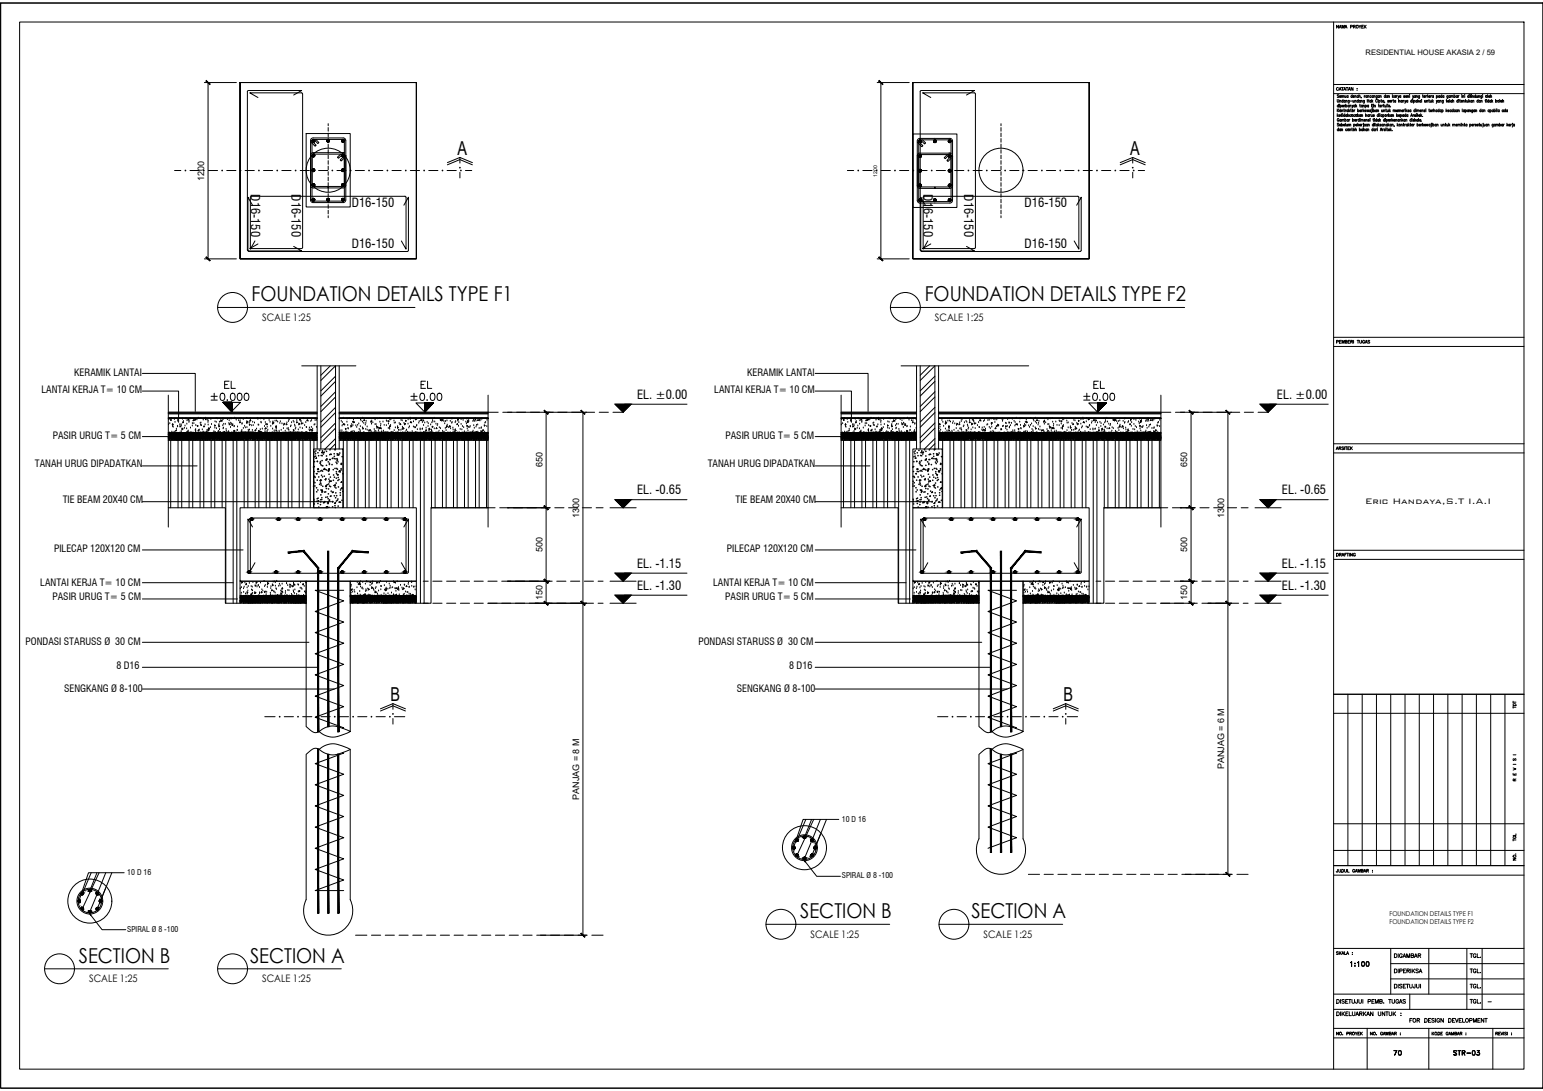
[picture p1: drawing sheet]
<svg xmlns="http://www.w3.org/2000/svg" width="420mm" height="297mm" viewBox="0 0 420 297" stroke-linecap="round" stroke-linejoin="round" font-family="sans-serif">
<defs><g id="words">
<g font-size="5.6">
<text x="68.5" y="82.1">FOUNDATION DETAILS TYPE F1</text>
<text x="251.8" y="82.1">FOUNDATION DETAILS TYPE F2</text>
<text x="217.9" y="250">SECTION B</text>
<text x="264.5" y="250">SECTION A</text>
<text x="21.5" y="262.1">SECTION B</text>
<text x="68.1" y="262.1">SECTION A</text>
</g>
<g font-size="5.2">
<text x="124.6" y="42.2">A</text>
<text x="307.8" y="42.2">A</text>
<text x="106.3" y="190.9">B</text>
<text x="289.5" y="190.9">B</text>
</g>
<text font-size="4.4" x="378.5" y="288.6">70</text>
<g font-size="3.4">
<text x="68.3" y="52.9" transform="rotate(90 68.3 52.9)">D16-150</text>
<text x="79.4" y="52.9" transform="rotate(90 79.4 52.9)">D16-150</text>
<text x="251.5" y="52.9" transform="rotate(90 251.5 52.9)">D16-150</text>
<text x="262.6" y="52.9" transform="rotate(90 262.6 52.9)">D16-150</text>
<text x="95.8" y="56.5">D16-150</text>
<text x="279" y="56.5">D16-150</text>
<text x="95.8" y="67.5">D16-150</text>
<text x="279" y="67.5">D16-150</text>
<text x="173.5" y="108.6">EL. ±0.00</text>
<text x="347.7" y="108.6">EL. ±0.00</text>
<text x="173.5" y="134.6">EL. -0.65</text>
<text x="349.1" y="134.6">EL. -0.65</text>
<text x="173.5" y="154.6">EL. -1.15</text>
<text x="349.1" y="154.6">EL. -1.15</text>
<text x="173.5" y="160.6">EL. -1.30</text>
<text x="349.1" y="160.6">EL. -1.30</text>
</g>
<text font-size="2.9" x="371.7" y="137.2">Eric Handaya,S.T I.A.I</text>
<g font-size="2.8">
<text x="71.4" y="87.4">SCALE 1:25</text>
<text x="254.6" y="87.4">SCALE 1:25</text>
<text x="220.7" y="255.3">SCALE 1:25</text>
<text x="267.8" y="255.3">SCALE 1:25</text>
<text x="24.3" y="267.4">SCALE 1:25</text>
<text x="71.4" y="267.4">SCALE 1:25</text>
</g>
<g font-size="2.7">
<text x="11.3" y="106.9">LANTAI KERJA T= 10 CM</text>
<text x="20.2" y="102.5">KERAMIK LANTAI</text>
<text x="194.5" y="106.9">LANTAI KERJA T= 10 CM</text>
<text x="203.4" y="102.5">KERAMIK LANTAI</text>
<text x="14.4" y="119.4">PASIR URUG T= 5 CM</text>
<text x="197.6" y="119.4">PASIR URUG T= 5 CM</text>
<text x="9.5" y="127.3">TANAH URUG DIPADATKAN</text>
<text x="192.7" y="127.3">TANAH URUG DIPADATKAN</text>
<text x="17.1" y="137.1">TIE BEAM 20X40 CM</text>
<text x="200.3" y="137.1">TIE BEAM 20X40 CM</text>
<text x="14.7" y="150.2">PILECAP 120X120 CM</text>
<text x="198" y="150.2">PILECAP 120X120 CM</text>
<text x="11" y="159.5">LANTAI KERJA T= 10 CM</text>
<text x="194.2" y="159.5">LANTAI KERJA T= 10 CM</text>
<text x="14.3" y="163.3">PASIR URUG T= 5 CM</text>
<text x="197.5" y="163.3">PASIR URUG T= 5 CM</text>
<text x="7" y="175.6">PONDASI STARUSS Ø 30 CM</text>
<text x="190.2" y="175.6">PONDASI STARUSS Ø 30 CM</text>
<text x="31.7" y="182.1">8 D16</text>
<text x="214.9" y="182.1">8 D16</text>
<text x="17.5" y="188.3">SENGKANG Ø 8-100</text>
<text x="200.7" y="188.3">SENGKANG Ø 8-100</text>
</g>
<text font-size="2.6" x="404.3" y="274.1">-</text>
<g font-size="2.4">
<text x="55.6" y="49.3" transform="rotate(-90 55.6 49.3)">1200</text>
<text x="147.7" y="127.3" transform="rotate(-90 147.7 127.3)">650</text>
<text x="323.3" y="127.3" transform="rotate(-90 323.3 127.3)">650</text>
<text x="157.7" y="141" transform="rotate(-90 157.7 141)">1300</text>
<text x="333.3" y="141" transform="rotate(-90 333.3 141)">1300</text>
<text x="147.7" y="150.3" transform="rotate(-90 147.7 150.3)">500</text>
<text x="323.3" y="150.3" transform="rotate(-90 323.3 150.3)">500</text>
<text x="147.7" y="163.4" transform="rotate(-90 147.7 163.4)">150</text>
<text x="323.3" y="163.4" transform="rotate(-90 323.3 163.4)">150</text>
<text x="333.3" y="209.5" transform="rotate(-90 333.3 209.5)">PANJAG = 6 M</text>
<text x="157.7" y="217.7" transform="rotate(-90 157.7 217.7)">PANJAG = 8 M</text>
</g>
<g font-size="2.1">
<text x="371.9" y="14.9">RESIDENTIAL HOUSE AKASIA 2 / 59</text>
<text x="229.3" y="223.7">10 D 16</text>
<text x="34.7" y="238.2">10 D 16</text>
<text x="229.3" y="239.2">SPIRAL Ø 8 -100</text>
<text x="34.7" y="253.7">SPIRAL Ø 8 -100</text>
</g>
<g font-size="1.8">
<text x="378.4" y="249.3">FOUNDATION DETAILS TYPE F1</text>
<text x="378.4" y="251.5">FOUNDATION DETAILS TYPE F2</text>
</g>
<text font-size="1.4" x="238.8" y="48.1" transform="rotate(-90 238.8 48.1)">1200</text>
</g></defs>
<!-- layer: XR-KOP A3_MOZART$0$KOP-A1$0$A-GRSKOP -->
<g fill="none" stroke="#000" stroke-width=".27">
<path d="M.2 .8h420v295.5h-420zM5.3 6h409.7v285.1h-409.7zM363.1 6v285.1M420.2 .8h-420v295.5h420M420.2 .8v295.5M363.1 25.5h51.9M363.1 23h51.9M363.1 91.8h51.9M363.1 94.3h51.9M363.1 120.8h51.9M363.1 123.3h51.9M363.1 149.8h51.9"/>
<path d="M363.1 152.3h51.9M363.1 189h51.9M363.1 194.2h51.9M367 189v46.7M370.9 189v46.7M374.8 189v46.7M378.7 189v46.7M382.6 189v46.7M386.5 189v46.7M390.4 189v46.7M394.3 189v46.7M398.1 189v46.7"/>
<path d="M402 189v46.7M405.9 189v46.7M409.8 189v46.7M363.1 224.3h51.9M363.1 231.5h51.9M363.1 235.7h51.9M363.1 238.3h51.9M363.1 258.2h51.9M378.7 258.2v12.5M389.1 258.2v12.5M399.4 258.2v16.6M403.6 258.2v16.6"/>
<path d="M363.1 280h51.9M363.1 274.8h51.9M363.1 270.7h51.9M372.3 280v11.1M378.7 266.5h36.3M378.7 262.4h36.3M383.9 270.7v4.1M389.1 280v11.1M406.5 280v11.1M363.1 282.6h51.9M420.2 296.3h.1"/>
</g>
<!-- layer: KOLOM 40 -->
<path d="M65.4 22.5h48M248.6 22.5h48" fill="none" stroke="#fff" stroke-width=".27"/>
<g fill="#fff" stroke="#fff" stroke-width=".27">
<path d="M65.4 22.5v48h48zM65.4 22.5h48v48z"/>
<path d="M248.6 22.5v48h48zM248.6 22.5h48v48z"/>
</g>
<g fill="none" stroke="#000" stroke-width=".27">
<path d="M65.4 22.5v48h48v-48h-48h48v48h-48zM248.6 22.5v48h48v-48h-48h48v48h-48zM45.8 113.8h40.6h-40.6M45.8 117.8h40.6M45.8 119.8h40.6M92.4 117.8h40.5M92.4 119.8h40.5M132.9 113.8h-40.5h40.5M229 113.8h20.6h-20.6M229 117.8h20.6M229 119.8h20.6M255.6 117.8h60.5"/>
<path d="M255.6 119.8h60.5M316.1 113.8h-60.5h60.5M89.4 138.2h-24v20h48v-20h-20M252.6 138.2h-4v20h48v-20h-40M65.4 158.2h18v4h-18zM95.4 158.2h18v4h-18zM248.6 158.2h18v4h-18zM278.6 158.2h18v4h-18zM65.4 162.2h18v2h-18zM95.4 162.2h18v2h-18zM248.6 162.2h18v2h-18zM278.6 162.2h18v2h-18z"/>
<path d="M86.8 199.2a5.9 5.9 0 0 0 7 .7l1.6-.7v-41h-12v39.6a3.8 3.8 0 0 0 2.6 1.7l.4-.1a7.4 7.4 0 0 1 4.7-1.7l1.7 .4 2.6 1.1M270.1 199.2a5.9 5.9 0 0 0 6.9 .7l1.6-.7v-41h-12v39.6a3.8 3.8 0 0 0 2.6 1.7l.4-.1a7.4 7.4 0 0 1 4.7-1.7l1.7 .4 2.6 1.1M86.8 204a5.9 5.9 0 0 1 7-.7l1.6 .7v40.9a6.7 6.7 0 0 1-6 9.7 6.7 6.7 0 0 1-6-9.7v-39.5a3.6 3.6 0 0 1 2.6-1.7l.4 .1a7.4 7.4 0 0 0 4.7 1.7l1.7-.4 2.6-1.1M270.1 204a5.9 5.9 0 0 1 6.9-.7l1.6 .7v24.4a6.7 6.7 0 0 1-6 9.6 6.7 6.7 0 0 1-6-9.6v-23a3.6 3.6 0 0 1 2.6-1.7l.4 .1a7.4 7.4 0 0 0 4.7 1.7l1.7-.4 2.6-1.1"/>
<circle cx="219.1" cy="230.8" r="6"/>
<circle cx="219.1" cy="230.8" r="3.5"/>
<circle cx="219.1" cy="230.8" r="3.2"/>
<circle cx="24.5" cy="245.3" r="6"/>
<circle cx="24.5" cy="245.3" r="3.5"/>
<circle cx="24.5" cy="245.3" r="3.2"/>
</g>
<!-- layer: DINDING -->
<g fill="none" stroke="#000" stroke-width=".27">
<path d="M86.4 99.6v22.6M92.4 99.6v22.6M249.6 99.6v22.6M255.6 99.6v22.6"/>
<circle cx="89.4" cy="46.3" r="6"/>
<circle cx="272.6" cy="46.3" r="6"/>
</g>
<!-- layer: AS -->
<g fill="none" stroke="#000" stroke-width=".27">
<path d="M89.4 33.7v.5M89.4 34.7v1M89.4 36.2v1M89.4 37.7v1M89.4 39.2v1M272.6 33.7v.5M272.6 34.7v1M272.6 36.2v1M272.6 37.7v1M272.6 39.2v1M89.4 40.7v1M89.4 42.2v1"/>
<path d="M89.4 43.7v1M89.4 45.2v1M89.4 46.7v1M89.4 48.2v1M89.4 49.7v1M89.4 51.2v1M89.4 52.7v1M89.4 54.2v1M89.4 55.7v1M89.4 57.2v1M89.4 58.7v.6M272.6 40.7v1"/>
<path d="M272.6 42.2v1M272.6 43.7v1M272.6 45.2v1M272.6 46.7v1M272.6 48.2v1M272.6 49.7v1M272.6 51.2v1M272.6 52.7v1M272.6 54.2v1M272.6 55.7v1M272.6 57.2v1M272.6 58.7v.6"/>
<path d="M132.9 112.2h2.8M136.9 112.2h2.5M140.7 112.2h2.5M144.4 112.2h2.5M148.2 112.2h2.5M151.9 112.2h2.5M155.7 112.2h2.5M159.4 112.2h2.5M163.2 112.2h2.5M166.9 112.2h2.8M316.1 112.2h2.7M320.1 112.2h2.5"/>
<path d="M323.8 112.2h2.5M327.6 112.2h2.5M331.3 112.2h2.5M335.1 112.2h2.5M338.8 112.2h2.5M342.6 112.2h2.7M132.9 138.2h1.9M136.1 138.2h2.5M139.8 138.2h2.5M143.6 138.2h2.5M147.3 138.2h2.5M151.1 138.2h2.5"/>
<path d="M154.8 138.2h2.5M158.6 138.2h2.5M162.3 138.2h1.9M316.1 138.2h1.9M319.2 138.2h2.5M323 138.2h2.5M326.7 138.2h2.5M330.5 138.2h2.5M334.2 138.2h2.5M338 138.2h1.9M115.2 158.2h1.4M117.9 158.2h2.5"/>
<path d="M121.6 158.2h2.5M125.4 158.2h2.5M129.1 158.2h2.5M132.9 158.2h2.5M136.6 158.2h2.5M140.4 158.2h2.5M144.1 158.2h2.5M147.9 158.2h2.5M151.6 158.2h2.5M155.4 158.2h2.5M159.1 158.2h2.5M162.9 158.2h1.3"/>
<path d="M298.5 158.2h1.3M301 158.2h2.5M304.8 158.2h2.5M308.5 158.2h2.5M312.3 158.2h2.5M316 158.2h2.5M319.8 158.2h2.5M323.5 158.2h2.5M327.3 158.2h2.5M331 158.2h2.5M334.8 158.2h2.5M338.5 158.2h1.4"/>
<path d="M115.2 164.2h1.4M117.9 164.2h2.5M121.6 164.2h2.5M125.4 164.2h2.5M129.1 164.2h2.5M132.9 164.2h2.5M136.6 164.2h2.5M140.4 164.2h2.5M144.1 164.2h2.5M147.9 164.2h2.5M151.6 164.2h2.5M155.4 164.2h2.5"/>
<path d="M159.1 164.2h2.5M162.9 164.2h1.3M298.5 164.2h1.3M301 164.2h2.5M304.8 164.2h2.5M308.5 164.2h2.5M312.3 164.2h2.5M316 164.2h2.5M319.8 164.2h2.5M323.5 164.2h2.5M327.3 164.2h2.5M331 164.2h2.5"/>
<path d="M334.8 164.2h2.5M338.5 164.2h1.4M280 238h3.1M284.3 238h2.5M288.1 238h2.5M291.8 238h2.5M295.6 238h2.5M299.3 238h2.5M303.1 238h2.5M306.8 238h2.5M310.6 238h2.5M314.3 238h2.5"/>
<path d="M318.1 238h2.5M321.8 238h2.5M325.6 238h2.5M329.3 238h2.5M333.1 238h2.5M336.8 238h3.1M96.8 254.6h3.1M101.1 254.6h2.6M104.9 254.6h2.5M108.6 254.6h2.5M112.4 254.6h2.5M116.2 254.6h2.4"/>
<path d="M119.9 254.6h2.5M123.6 254.6h2.6M127.4 254.6h2.5M131.1 254.6h2.5M134.9 254.6h2.5M138.7 254.6h2.4M142.4 254.6h2.5M146.1 254.6h2.5M149.9 254.6h2.5M153.6 254.6h2.5M157.4 254.6h2.5M161.2 254.6h3"/>
</g>
<!-- layer: STR-KOLOM -->
<g fill="none" stroke="#000" stroke-width=".27">
<path d="M67.4 25l.3-.4h14.4l-2.1 1.3M67.4 25v43M70.2 26.6l-2.2-1.3h14.1l.3 .3v41.9l-.3 .2h-14.1l2.2-1.3M83.4 36.4h12v20h-12zM84.6 38.6l1.2 1.2 .3-.3-1.1-1.1 .3 .3M84.8 37.8l.5-.2 8.1-.1a.72 .72 0 0 1 .8 .8v16.1a.72 .72 0 0 1-.8 .8h-8.1a.71 .71 0 0 1-.7-.8v-16.1zM85 38.3v16.1M85 38.3l.3 .4M85 38.3l.4 .4M85 38.4l.2 .3M85 38.2l.5 .5M85 38.5l.2 .2"/>
<path d="M85 38.1l.6 .6M85.1 38.6h.1M85.1 38l.5 .6M85.2 38l.5 .5M85.3 38l.4 .4M85.3 38l-.3 .3M85.3 38h8.1M85.4 38l.3 .3M85.4 38l1.2 1.1 .2-.3-.8-.8M85.5 38l.2 .2M89.1 38.6l.6-.5-.5 .6M89.2 38l-.2 .2"/>
<path d="M89.3 38l-.3 .3M89.4 38l-.4 .4M89.5 38l-.5 .5M89.6 38l-.5 .6 .5-.5M89.7 38.6h-.1M89.7 38.5l-.2 .2M89.7 38.2l-.5 .5M89.7 38.4l-.2 .3M89.7 38.3l-.4 .4M89.7 38.3l-.3 .4M93.3 38l-.3 .2M93.4 38l.4 .3v16.1l-.4 .4"/>
<path d="M93.4 38l-.4 .3M93.4 38.7l.4-.3-.3 .3M93.5 38l-.5 .4M93.5 38l-.5 .5M93.7 38.1l-.6 .5M93.7 38.1l-.5 .5M93.7 38.1l-.5 .6M93.7 38.5l-.2 .2M93.7 38.4l-.2 .3M93.7 38.2l-.4 .5M93.8 38.3l-.5 .4M248.6 36.5h12v20h-12z"/>
<path d="M250.2 38.5l1.1 1.2-.3 .3-1.2-1.3M250.2 38.5v16.1l.4-.5M250.2 38.5l.3-.4 .4 .4M250.2 38.5l.3 .3M250.2 38.6l.2 .2M250.2 38.3l.4 .5-.4-.4M250.3 38.2l.4 .6M250.3 38.7h.1M250.3 38.2l.5 .5M250.5 38.1l.4 .6-.6-.6M250.5 37.7a.72 .72 0 0 0-.7 .7v16.2M250.5 37.7h8.2"/>
<path d="M250.5 38.1h8.1M250.5 38.1l.4 .4M250.6 38.1l.3 .3M250.6 38.1l1.2 1.1 .3-.3-.9-.8M250.7 38.1l.2 .3-.2-.3M253.4 26.6l-2.2-1.3h14.1l.3 .3v41.9l-.3 .2h-14.1l2.2-1.3M254.3 38.2h.1M254.4 38.8l.5-.5-.5 .5M254.5 38.1l-.3 .3 .2-.3M254.5 38.1l-.3 .3M254.6 38.1l-.4 .4M254.7 38.1l-.5 .4"/>
<path d="M254.7 38.1l-.5 .5M254.7 38.8l.2-.2-.2 .2M254.8 38.1l-.6 .6M254.8 38.1l-.5 .6M254.9 38.7h-.1M254.9 38.2l-.6 .5M254.9 38.3l-.4 .5M255 38.5l-.4 .3M258.2 38.6l.6-.5-.5 .6M258.3 38.7l.5-.5-.5 .5M258.4 38.2h-.1M258.5 38.1l-.3 .3"/>
<path d="M258.6 38.1l-.4 .3M258.6 38.1l.4 .4M258.6 38.1l-.4 .4M258.7 37.7a.72 .72 0 0 1 .7 .7v16.2M258.7 38.1l-.5 .5 .5-.5M258.8 38.8l.1-.2-.2 .2M258.8 38.1l-.5 .6M258.9 38.7h-.1M258.9 38.2l-.5 .6 .5-.5M259 38.5l-.3 .3M259 38.5v16.1l-.5-.5M259 38.5l-.4 .3"/>
<path d="M259 38.4l-.5 .4M263.2 25.9l2.2-1.3h-14.5l-.3 .4v43.2l.3 .1h14.5l-2.2-1.2M68.8 55.9l-1.3-2.2v14.5l.2 .2 43.2 .1 .3-.3M85 54.4l.3 .4M85 42.4v8M85 50.4l.4 .3M85 50.4l.3 .3M85 50.5l.2 .2M85.1 50.1l.5 .6-.6-.5M85.1 50.1l.5 .5M85.1 54.1h.1M85.1 46.1h.1"/>
<path d="M85.1 54.7l.6-.5-.5 .5M85.2 50l.5 .6-.6-.5M85.2 46l-.2 .2M85.2 42l-.2 .2M85.2 54l-.2 .2M85.2 50l.5 .5M85.2 54l-.2 .3M85.3 46l-.3 .3M85.3 42l-.3 .3M85.3 41.6a.71 .71 0 0 0-.7 .7v8.1a.73 .73 0 0 0 .7 .8h4.1v-.4h-4.1l-.3-.4M85.3 41.6h8.1M85.3 54.8h8.1"/>
<path d="M85.3 54l-.3 .3M85.3 42l.4 .3-.4 .4 .4-.4M85.3 54l-.3 .4M85.3 42h8M85.4 50l.3 .3-.3-.3M85.4 42l-.4 .4 .4-.4M85.4 54l-.4 .5M85.4 46l-.4 .4M85.4 50l.3 .2-.2-.2M85.5 54l-.5 .5M85.5 42.7l.2-.2-.3 .2M85.6 46l-.6 .5"/>
<path d="M85.6 42l-.6 .5M85.6 54.1l-.6 .5M85.6 42.1l-.5 .5M85.6 46.1l-.5 .6 .6-.5M85.6 54.1l-.5 .5M85.7 46.6l-.1 .1M85.7 42.2l-.6 .4M85.7 54.5l-.2 .2M85.7 42.2l-.5 .5M85.7 54.2l-.5 .5M85.7 46.4l-.3 .3 .3-.2M85.7 46.2l-.5 .5"/>
<path d="M85.7 42.4l-.3 .3M85.7 46.4l-.4 .3M85.7 50.4l-.4-.4 .4 .4M85.7 54.3l-.4 .5M85.7 54.4l-.3 .4M85.7 46.3l-.4 .4M85.7 42.4l-.4 .3M89 54.4l.4 .4M89 54.3l.5 .4M89 54.5l.3 .2M89 54.2l.5 .5M89.1 54.1l.5 .6-.6-.5"/>
<path d="M89.1 54.1l.5 .5-.5-.4M89.1 54.1l.6 .5-.6-.5M89.2 54l.5 .6M89.2 54l.5 .5M89.3 54l.4 .4M89.4 54l.3 .3M89.5 54l.2 .2M89.6 54.1h.1M92.7 42l-.8 .8 .3 .3 1.2-1.1M93 46.4l.4 .3M93 54.3l.4 .5M93 54.4l.3 .4"/>
<path d="M93 46.3l.4 .4M93 42.3l.4 .4M93 42.4l.3 .3M93 46.5l.2 .2-.2-.2M93 46.3l.5 .4M93 54.3l.5 .4M93 42.3l.5 .4M93 42.5l.3 .2-.3-.2M93 46.2l.5 .5M93 50.2l.3-.2-.3 .3M93 42.2l.6 .5-.6-.5M93.1 46.2l.5 .5"/>
<path d="M93.1 42.1l.5 .6M93.1 54.6l.1 .1M93.1 42.1l.5 .5M93.1 46.1l.5 .5M93.1 42.1l.6 .5M93.1 54.1l.6 .5-.6-.5M93.2 54.1l.5 .5M93.2 54l.5 .6M93.2 42l.5 .5M93.3 54l.4 .5M93.3 42l.4 .5M93.3 42l.5 .4"/>
<path d="M93.4 54l.4 .4M93.4 42l.4 .4M93.4 50l-.4 .3M93.4 42l.4 .3M93.4 54l.4 .3-.3-.3M93.4 50l-.4 .4M93.4 41.6h.4M93.5 46l.3 .3M93.5 50l-.5 .4M93.5 46l.2 .2-.2-.2M93.6 50l-.6 .5M93.6 54.7l-.5-.5 .5 .5"/>
<path d="M93.6 50.1l-.5 .5M93.6 54.1h.1M93.6 42.1h.1M93.7 50.6h-.1M93.7 50.1l-.5 .6 .5-.6M93.7 50.2l-.5 .5M93.7 46.5l-.5-.4 .5 .5M93.7 42.2l-.2-.2 .3 .3M93.7 50.2l-.4 .5M93.8 50.4l-.3 .3M93.8 50.3l-.5 .4M93.8 42.4v8"/>
<path d="M93.8 42.4l-1.2 1.2 .3 .2 .9-.8M93.8 46.4l-.5-.4 .4 .5M93.8 50.4l-.4 .3M94.2 42.3v8.1a.73 .73 0 0 1-.8 .8h-4v-.4h4l.4-.4M110 55.9l1.2-2.2v14.5M249.8 54.6a.72 .72 0 0 0 .7 .7h8.2a.72 .72 0 0 0 .7-.7M250.2 42.5v8M250.2 50.5l.3 .4zM250.2 50.6l.3 .3M250.2 50.4l.5 .4-.5-.3M250.2 54.4l.2-.3-.2 .3M250.3 50.7v.1"/>
<path d="M250.3 54.2h.1M250.3 46.2h.1M250.3 50.2l.6 .5M250.4 54.2l-.2 .1M250.4 50.1l.5 .5M250.5 50.1l.4 .5M250.5 42.1l-.3 .4M250.5 54.9h8.2M250.5 50.1l.4 .4M250.5 46.1l-.3 .3M250.5 54.1l-.3 .5 .3 .3M250.5 42.1l.4 .3-.5 .4"/>
<path d="M250.5 42.1h8l.5 .5M250.6 42.1l-.4 .4M250.6 46.1l-.4 .4M250.7 42.1l-.5 .5M250.7 50.1l.2 .3M250.7 46.1l-.5 .5M250.7 50.1l.2 .2M250.7 54.2l-.5 .5M250.7 46.2l-.5 .5 .6-.5M250.8 54.2l-.6 .5 .6-.5M250.8 42.2l-.6 .5M250.8 46.2l-.5 .6"/>
<path d="M250.8 42.2l-.5 .6 .5-.6M250.8 50.8l-.5-.6 .4 .6M250.8 54.2l-.5 .6M250.9 42.7l-.1 .1M250.9 54.7l-.1 .1M250.9 46.3l-.6 .5M250.9 42.3l-.5 .5M250.9 54.3l-.5 .5M250.9 46.3l-.5 .5M250.9 54.6l-.2 .2M250.9 46.6l-.2 .2M250.9 46.4l-.4 .4"/>
<path d="M250.9 42.6l-.2 .2M250.9 54.4l-.5 .5M250.9 46.5l-.4 .4M250.9 42.4l-.4 .4M250.9 54.4l-.4 .5M250.9 54.6l-.3 .3M251.4 53.8l.3-.4 41.9 .1 .2 .3v14l-1.3-2.2M251.4 53.8v14l1.2-2.2M252 55.9l-1.3-2.2v14.5l.3 .3 43.2-.1 .2-.2v-14.5l-1.2 2.2M254.2 54.5l.3 .4M254.2 54.4l.4 .5M254.2 54.3l.6 .5"/>
<path d="M254.3 54.3l.5 .5M254.3 54.7v.1M254.3 54.2l.6 .5-.6-.5M254.4 54.2l.5 .4M254.5 54.1l.4 .5M254.6 54.1l.4 .4M254.7 54.1l.2 .3M257.9 42.1l-.8 .8 .3 .3 1.2-1.1M258.2 46.4l.4 .5M258.2 54.4l.4 .5-.4-.4M258.2 42.4l.4 .4M258.2 42.5l.4 .3-.4-.3"/>
<path d="M258.2 46.5l.3 .3M258.2 54.4l.5 .5M258.2 54.6l.3 .3M258.2 54.4l.5 .4M258.2 54.6l.2 .2M258.2 42.3l.5 .5M258.2 42.6l.2 .2M258.3 46.3l.4 .5-.5-.4M258.3 54.7l.1 .1M258.3 46.2l.5 .6M258.3 46.7l.1 .1M258.3 42.2l.5 .6-.5-.6"/>
<path d="M258.3 46.2l.6 .5M258.3 42.2l.6 .5M258.3 50.8l.6-.5-.5 .5M258.4 50.2l-.1 .1M258.4 46.2l.5 .4M258.4 54.2l.5 .5-.6-.5M258.4 42.2l.5 .4M258.4 54.2l.5 .5M258.5 50.1l-.3 .3M258.5 46.1l.5 .5M258.6 54.1l.4 .5-.3 .3M258.6 46.1l.4 .4-.4-.4"/>
<path d="M258.6 42.1l.4 .4M258.6 54.1l.4 .3-.3-.3M258.6 50.1l-.4 .4M258.7 50.1l-.5 .5M258.7 46.1l.3 .3M258.7 42.1l.2 .2-.1-.2M258.8 54.2l.1 .1M258.8 50.2l-.5 .5M258.8 54.2h.1M258.8 42.2h.1M258.9 54.8l-.6-.5 .5 .5M258.9 50.7l-.1 .1"/>
<path d="M258.9 50.3l-.5 .5M259 50.4l-.4 .5M259 50.6l-.3 .3M259 41.8l-8.5-.1a.71 .71 0 0 0-.7 .7v8.2a.71 .71 0 0 0 .7 .7h4.1v-.4h-4.1M259 42.5v8l-.4 .4M259 42.5l-1.2 1.2 .3 .3 .9-.9M259.4 42.4v8.2a.72 .72 0 0 1-.7 .7h-4.1v-.4h4M69.4 65.6l-1.2 2.2v-14l.3-.4 41.9 .1 .2 .3v14l-1.3-2.2M80 67.1l2.1 1.2h-14.4l-.3-.3M68.2 141.4l.3-.4h41.7l.4 .4M68.2 141.4v14l1.2-2.2M68.8 143.5l-1.3-2.2v14.5l.2 .2 43.2 .1 .3-.3"/>
<path d="M110 143.5l1.2-2.2v14.5M110.6 141.4v14l-1.3-2.2M251.4 141.4l.3-.4h41.8l.3 .4M251.4 141.4v14l1.2-2.2M252 143.5l-1.3-2.2v14.5l.3 .3 43.2-.1 .2-.2v-14.5l-1.2 2.2M293.8 141.4v14l-1.3-2.2"/>
<circle cx="85.3" cy="38.3" r=".38"/>
<circle cx="89.4" cy="38.3" r=".38"/>
<circle cx="93.4" cy="38.3" r=".38"/>
<circle cx="250.5" cy="38.5" r=".38"/>
<circle cx="254.6" cy="38.5" r=".38"/>
<circle cx="258.6" cy="38.5" r=".38"/>
<circle cx="85.3" cy="50.4" r=".38"/>
<circle cx="85.3" cy="42.3" r=".38"/>
<circle cx="85.3" cy="54.4" r=".38"/>
<circle cx="85.3" cy="46.3" r=".38"/>
<circle cx="89.4" cy="54.4" r=".38"/>
<circle cx="93.4" cy="50.4" r=".38"/>
<circle cx="93.4" cy="42.3" r=".38"/>
<circle cx="93.4" cy="54.4" r=".38"/>
<circle cx="93.4" cy="46.3" r=".38"/>
<circle cx="250.5" cy="54.5" r=".38"/>
<circle cx="250.5" cy="42.5" r=".38"/>
<circle cx="250.5" cy="50.5" r=".38"/>
<circle cx="250.5" cy="46.5" r=".38"/>
<circle cx="254.6" cy="54.5" r=".38"/>
<circle cx="258.6" cy="54.5" r=".38"/>
<circle cx="258.6" cy="50.5" r=".38"/>
<circle cx="258.6" cy="46.5" r=".38"/>
<circle cx="258.6" cy="42.5" r=".38"/>
</g>
<!-- layer: str-besi -->
<g fill="#000" stroke="#000" stroke-width=".27">
<path d="M67.8 155.5h.1zM67.8 156.1h.1zM68.4 141.1h.2zM68.4 141.7h.2zM75.1 155.5h.2zM75.1 156.1h.2zM75.8 141.1h.1zM75.8 141.7h.1zM81.1 155.5h.2zM81.1 141.1h.2zM81.1 156.1h.2zM81.1 141.7h.2z"/>
<path d="M87.1 155.5h.2zM87.1 141.1h.2zM87.1 156.1h.2zM87.1 141.7h.2zM93.1 155.5h.2zM93.1 141.1h.2zM93.1 156.1h.2zM93.1 141.7h.2zM99.1 155.5h.2zM99.1 141.1h.2zM99.1 156.1h.2zM99.1 141.7h.2z"/>
<path d="M105.1 155.5h.2zM105.1 141.1h.2zM105.1 156.1h.2zM105.1 141.7h.2zM110.2 155.5h.1zM110.2 141.1h.1zM110.2 156.1h.1zM110.2 141.7h.1zM251 155.5h.1zM251 156.1h.1zM251.6 141.1h.2zM251.6 141.7h.2z"/>
<path d="M258.3 155.5h.2zM258.3 156.1h.2zM259 141.1h.1zM259 141.7h.1zM264.3 155.5h.2zM264.3 141.1h.2zM264.3 156.1h.2zM264.3 141.7h.2zM270.3 155.5h.2zM270.3 141.1h.2zM270.3 156.1h.2zM270.3 141.7h.2z"/>
<path d="M276.3 155.5h.2zM276.3 141.1h.2zM276.3 156.1h.2zM276.3 141.7h.2zM282.3 155.5h.2zM282.3 141.1h.2zM282.3 156.1h.2zM282.3 141.7h.2zM288.3 155.5h.2zM288.3 141.1h.2zM288.3 156.1h.2zM288.3 141.7h.2z"/>
<path d="M293.4 155.5h.1zM293.4 141.1h.1zM293.4 156.1h.1zM293.4 141.7h.1zM215.9 230.7v.2zM216.5 230.7v.2zM216.7 233l.2 .1zM217.2 229.1l.1-.2zM217.2 232.6l.1 .1zM219 227.6h.1zM219 228.2h.1zM219 233.4h.1z"/>
<path d="M219 234h.1zM220.8 228.9l.1 .2zM221.3 228.5l.1 .1zM221.3 233.1l.1-.1zM221.6 230.7v.2zM222.3 230.7v.2zM21.3 245.2v.2zM21.9 245.2v.2zM22.2 247.5l.1 .1zM22.7 243.5l-.1 .1zM22.6 247.1l.1 .1zM24.4 242.1h.2z"/>
<path d="M24.4 242.8h.2zM24.4 247.9h.2zM24.4 248.5h.2zM26.2 243.5l.2 .1zM26.7 243l.1 .1zM26.8 247.5l-.1 .1zM27 245.2v.2zM27.7 245.2v.2z"/>
<path d="M67.5 155.7l.7 .1zM67.5 155.7l.7 .1z"/>
<path d="M67.5 155.8h.7zM67.5 155.8h.7z"/>
<path d="M67.5 155.6l.7 .1zM67.5 155.6l.7 .1z"/>
<path d="M67.5 155.8l.6 .1zM67.5 155.8h.7z"/>
<path d="M67.6 155.6h.5zM67.6 155.6h.5z"/>
<path d="M67.5 155.9h.6zM67.5 155.9h.6z"/>
<path d="M67.6 155.6h.5zM67.6 155.6h.5z"/>
<path d="M67.6 155.9l.5 .1zM67.6 155.9h.5z"/>
<path d="M67.6 155.6h.5zM67.6 155.5l.5 .1z"/>
<path d="M67.6 156h.4zM67.6 156h.5z"/>
<path d="M67.6 155.5h.4zM67.7 155.5h.3z"/>
<path d="M67.6 156h.4zM67.6 156h.4z"/>
<path d="M67.7 155.5h.3zM67.8 155.5h.2z"/>
<path d="M67.7 156l.2 .1zM67.7 156h.3z"/>
<path d="M68.2 141.4h.6zM68.2 141.4h.6z"/>
<path d="M68.2 141.3l.6 .1zM68.2 141.3l.6 .1z"/>
<path d="M68.2 141.2l.6 .1zM68.2 141.2l.6 .1z"/>
<path d="M68.2 141.4l.6 .1zM68.2 141.4h.6z"/>
<path d="M68.2 141.2h.6zM68.2 141.2h.6z"/>
<path d="M68.2 141.5h.6zM68.2 141.5h.6z"/>
<path d="M68.3 141.1l.5 .1zM68.3 141.1l.5 .1z"/>
<path d="M68.2 141.5l.5 .1zM68.2 141.5h.6z"/>
<path d="M68.3 141.1h.4zM68.3 141.1h.4z"/>
<path d="M68.3 141.6h.4zM68.3 141.6h.4z"/>
<path d="M68.3 141.1h.4zM68.3 141.1h.4z"/>
<path d="M68.3 141.6h.3zM68.3 141.6h.4z"/>
<path d="M68.3 141.1h.3zM68.4 141.1h.2z"/>
<path d="M68.3 141.6l.3 .1zM68.3 141.6h.3z"/>
<path d="M74.9 155.8h.6zM74.9 155.8h.6z"/>
<path d="M74.9 155.7l.6 .1zM74.9 155.7l.6 .1z"/>
<path d="M74.9 155.6l.6 .1zM74.9 155.6l.6 .1z"/>
<path d="M74.9 155.8l.6 .1zM74.9 155.8h.6z"/>
<path d="M74.9 155.6h.6zM74.9 155.6h.6z"/>
<path d="M74.9 155.9h.6zM74.9 155.9h.6z"/>
<path d="M74.9 155.6h.6zM75 155.6h.5z"/>
<path d="M74.9 155.9l.5 .1zM74.9 155.9h.6z"/>
<path d="M75 155.6h.4zM75 155.5l.4 .1z"/>
<path d="M75 156h.4zM75 156h.4z"/>
<path d="M75 155.5h.4zM75.1 155.5h.3z"/>
<path d="M75 156h.3zM75 156h.4z"/>
<path d="M75.1 155.5h.2zM75.1 155.5h.2z"/>
<path d="M75.1 156l.2 .1zM75.1 156h.2z"/>
<path d="M75.5 141.3l.7 .1zM75.5 141.3l.7 .1z"/>
<path d="M75.5 141.4h.7zM75.5 141.4h.7z"/>
<path d="M75.5 141.2l.7 .1zM75.5 141.2l.7 .1z"/>
<path d="M75.5 141.4l.6 .1zM75.5 141.4h.7z"/>
<path d="M75.6 141.2h.5zM75.6 141.2h.5z"/>
<path d="M75.5 141.5h.6zM75.5 141.5h.6z"/>
<path d="M75.6 141.1l.5 .1zM75.6 141.1l.5 .1z"/>
<path d="M75.6 141.5l.5 .1zM75.6 141.5h.5z"/>
<path d="M75.6 141.1h.5zM75.6 141.1h.5z"/>
<path d="M75.6 141.6h.4zM75.6 141.6h.5z"/>
<path d="M75.6 141.1h.4zM75.7 141.1h.3z"/>
<path d="M75.6 141.6h.4zM75.6 141.6h.4z"/>
<path d="M75.7 141.1h.3zM75.8 141.1h.2z"/>
<path d="M75.7 141.6l.2 .1zM75.7 141.6h.3z"/>
<path d="M80.9 155.8h.6zM80.9 155.8h.6z"/>
<path d="M80.9 155.7l.6 .1zM80.9 155.7l.6 .1z"/>
<path d="M80.9 155.6l.6 .1zM80.9 155.6l.6 .1z"/>
<path d="M80.9 141.4h.6zM80.9 141.4h.6z"/>
<path d="M80.9 141.3l.6 .1zM80.9 141.3l.6 .1z"/>
<path d="M80.9 141.2l.6 .1zM80.9 141.2l.6 .1z"/>
<path d="M80.9 155.8l.6 .1zM80.9 155.8h.6z"/>
<path d="M80.9 155.6h.6zM80.9 155.6h.6z"/>
<path d="M80.9 141.4l.6 .1zM80.9 141.4h.6z"/>
<path d="M80.9 141.2h.6zM80.9 141.2h.6z"/>
<path d="M80.9 155.9h.6zM80.9 155.9h.6z"/>
<path d="M80.9 155.6h.6zM81 155.6h.5z"/>
<path d="M80.9 141.5h.6zM80.9 141.5h.6z"/>
<path d="M81 141.1l.5 .1zM81 141.1l.5 .1z"/>
<path d="M80.9 155.9l.5 .1zM80.9 155.9h.6z"/>
<path d="M81 155.6h.4zM81 155.5l.4 .1z"/>
<path d="M80.9 141.5l.5 .1zM80.9 141.5h.6z"/>
<path d="M81 141.1h.4zM81 141.1h.4z"/>
<path d="M81 156h.4zM81 156h.4z"/>
<path d="M81 155.5h.4zM81.1 155.5h.3z"/>
<path d="M81 141.6h.4zM81 141.6h.4z"/>
<path d="M81 141.1h.4zM81.1 141.1h.3z"/>
<path d="M81 156h.3zM81 156h.4z"/>
<path d="M81.1 155.5h.2zM81.1 155.5h.2z"/>
<path d="M81 141.6h.3zM81 141.6h.4z"/>
<path d="M81.1 141.1h.2zM81.1 141.1h.2z"/>
<path d="M81.1 156l.2 .1zM81.1 156h.2z"/>
<path d="M81.1 141.6l.2 .1zM81.1 141.6h.2z"/>
<path d="M86.9 155.8h.6zM86.9 155.8h.6z"/>
<path d="M86.9 155.7l.6 .1zM86.9 155.7l.6 .1z"/>
<path d="M86.9 155.6l.6 .1zM86.9 155.6l.6 .1z"/>
<path d="M86.9 141.4h.6zM86.9 141.4h.6z"/>
<path d="M86.9 141.3l.6 .1zM86.9 141.3l.6 .1z"/>
<path d="M86.9 141.2l.6 .1zM86.9 141.2l.6 .1z"/>
<path d="M86.9 155.8l.6 .1zM86.9 155.8h.6z"/>
<path d="M86.9 155.6h.6zM86.9 155.6h.6z"/>
<path d="M86.9 141.4l.6 .1zM86.9 141.4h.6z"/>
<path d="M86.9 141.2h.6zM86.9 141.2h.6z"/>
<path d="M86.9 155.9h.6zM86.9 155.9h.6z"/>
<path d="M87 155.6h.5zM87 155.6h.5z"/>
<path d="M86.9 141.5h.6zM86.9 141.5h.6z"/>
<path d="M87 141.1l.5 .1zM87 141.1l.5 .1z"/>
<path d="M86.9 155.9l.5 .1zM86.9 155.9h.6z"/>
<path d="M87 155.6h.4zM87 155.5l.4 .1z"/>
<path d="M86.9 141.5l.5 .1zM86.9 141.5h.6z"/>
<path d="M87 141.1h.4zM87 141.1h.4z"/>
<path d="M87 156h.4zM87 156h.4z"/>
<path d="M87 155.5h.4zM87.1 155.5h.3z"/>
<path d="M87 141.6h.4zM87 141.6h.4z"/>
<path d="M87 141.1h.4zM87.1 141.1h.3z"/>
<path d="M87 156h.3zM87 156h.4z"/>
<path d="M87.1 155.5h.2zM87.1 155.5h.2z"/>
<path d="M87 141.6h.3zM87 141.6h.4z"/>
<path d="M87.1 141.1h.2zM87.1 141.1h.2z"/>
<path d="M87.1 156l.2 .1zM87.1 156h.2z"/>
<path d="M87.1 141.6l.2 .1zM87.1 141.6h.2z"/>
<path d="M92.9 155.8h.6zM92.9 155.8h.6z"/>
<path d="M92.9 155.7l.6 .1zM92.9 155.7l.6 .1z"/>
<path d="M92.9 155.6l.6 .1zM92.9 155.6l.6 .1z"/>
<path d="M92.9 141.4h.6zM92.9 141.4h.6z"/>
<path d="M92.9 141.3l.6 .1zM92.9 141.3l.6 .1z"/>
<path d="M92.9 141.2l.6 .1zM92.9 141.2l.6 .1z"/>
<path d="M92.9 155.8l.6 .1zM92.9 155.8h.6z"/>
<path d="M92.9 155.6h.6zM92.9 155.6h.6z"/>
<path d="M92.9 141.4l.6 .1zM92.9 141.4h.6z"/>
<path d="M92.9 141.2h.6zM92.9 141.2h.6z"/>
<path d="M92.9 155.9h.6zM92.9 155.9h.6z"/>
<path d="M93 155.6h.5zM93 155.6h.5z"/>
<path d="M92.9 141.5h.6zM92.9 141.5h.6z"/>
<path d="M93 141.1l.5 .1zM93 141.1l.5 .1z"/>
<path d="M92.9 155.9l.5 .1zM92.9 155.9h.6z"/>
<path d="M93 155.6h.4zM93 155.5l.4 .1z"/>
<path d="M92.9 141.5l.5 .1zM92.9 141.5h.6z"/>
<path d="M93 141.1h.4zM93 141.1h.4z"/>
<path d="M93 156h.4zM93 156h.4z"/>
<path d="M93 155.5h.4zM93.1 155.5h.3z"/>
<path d="M93 141.6h.4zM93 141.6h.4z"/>
<path d="M93 141.1h.4zM93.1 141.1h.3z"/>
<path d="M93 156h.3zM93 156h.4z"/>
<path d="M93.1 155.5h.2zM93.1 155.5h.2z"/>
<path d="M93 141.6h.3zM93 141.6h.4z"/>
<path d="M93.1 141.1h.2zM93.1 141.1h.2z"/>
<path d="M93.1 156l.2 .1zM93.1 156h.2z"/>
<path d="M93.1 141.6l.2 .1zM93.1 141.6h.2z"/>
<path d="M98.9 155.7l.6 .1zM98.9 155.7l.6 .1z"/>
<path d="M98.9 141.3l.6 .1zM98.9 141.3l.6 .1z"/>
<path d="M98.9 155.8h.6zM98.9 155.8h.6z"/>
<path d="M98.9 155.6l.6 .1zM98.9 155.6l.6 .1z"/>
<path d="M98.9 141.4h.6zM98.9 141.4h.6z"/>
<path d="M98.9 141.2l.6 .1zM98.9 141.2l.6 .1z"/>
<path d="M98.9 155.8l.6 .1zM98.9 155.8h.6z"/>
<path d="M98.9 155.6h.6zM98.9 155.6h.6z"/>
<path d="M98.9 141.4l.6 .1zM98.9 141.4h.6z"/>
<path d="M98.9 141.2h.6zM98.9 141.2h.6z"/>
<path d="M98.9 155.9h.6zM98.9 155.9h.6z"/>
<path d="M99 155.6h.5zM99 155.6h.5z"/>
<path d="M98.9 141.5h.6zM98.9 141.5h.6z"/>
<path d="M99 141.1l.5 .1zM99 141.1l.5 .1z"/>
<path d="M98.9 155.9l.5 .1zM98.9 155.9h.6z"/>
<path d="M99 155.6h.4zM99 155.5l.4 .1z"/>
<path d="M98.9 141.5l.5 .1zM98.9 141.5h.6z"/>
<path d="M99 141.1h.4zM99 141.1h.4z"/>
<path d="M99 156h.4zM99 156h.4z"/>
<path d="M99 155.5h.4zM99.1 155.5h.3z"/>
<path d="M99 141.6h.4zM99 141.6h.4z"/>
<path d="M99 141.1h.4zM99.1 141.1h.3z"/>
<path d="M99 156h.3zM99 156h.4z"/>
<path d="M99.1 155.5h.2zM99.1 155.5h.2z"/>
<path d="M99 141.6h.3zM99 141.6h.4z"/>
<path d="M99.1 141.1h.2zM99.1 141.1h.2z"/>
<path d="M99.1 156l.2 .1zM99.1 156h.2z"/>
<path d="M99.1 141.6l.2 .1zM99.1 141.6h.2z"/>
<path d="M104.9 155.7l.6 .1zM104.9 155.7l.6 .1z"/>
<path d="M104.9 141.3l.6 .1zM104.9 141.3l.6 .1z"/>
<path d="M104.9 155.8h.6zM104.9 155.8h.6z"/>
<path d="M104.9 155.6l.6 .1zM104.9 155.6l.6 .1z"/>
<path d="M104.9 141.4h.6zM104.9 141.4h.6z"/>
<path d="M104.9 141.2l.6 .1zM104.9 141.2l.6 .1z"/>
<path d="M104.9 155.8l.6 .1zM104.9 155.8h.6z"/>
<path d="M104.9 155.6h.6zM104.9 155.6h.6z"/>
<path d="M104.9 141.4l.6 .1zM104.9 141.4h.6z"/>
<path d="M104.9 141.2h.6zM104.9 141.2h.6z"/>
<path d="M104.9 155.9h.6zM104.9 155.9h.6z"/>
<path d="M105 155.6h.5zM105 155.6h.5z"/>
<path d="M104.9 141.5h.6zM104.9 141.5h.6z"/>
<path d="M105 141.1l.5 .1zM105 141.1l.5 .1z"/>
<path d="M104.9 155.9l.5 .1zM104.9 155.9h.6z"/>
<path d="M105 155.6h.4zM105 155.5l.4 .1z"/>
<path d="M104.9 141.5l.5 .1zM104.9 141.5h.6z"/>
<path d="M105 141.1h.4zM105 141.1h.4z"/>
<path d="M105 156h.4zM105 156h.4z"/>
<path d="M105 155.5h.4zM105.1 155.5h.3z"/>
<path d="M105 141.6h.4zM105 141.6h.4z"/>
<path d="M105 141.1h.4zM105.1 141.1h.3z"/>
<path d="M105 156h.3zM105 156h.4z"/>
<path d="M105.1 155.5h.2zM105.1 155.5h.2z"/>
<path d="M105 141.6h.3zM105 141.6h.4z"/>
<path d="M105.1 141.1h.2zM105.1 141.1h.2z"/>
<path d="M105.1 156l.2 .1zM105.1 156h.2z"/>
<path d="M105.1 141.6l.2 .1zM105.1 141.6h.2z"/>
<path d="M109.9 155.8h.7zM109.9 155.8h.7z"/>
<path d="M109.9 155.7l.7 .1zM109.9 155.7l.7 .1z"/>
<path d="M110 155.6l.6 .1zM110 155.6l.6 .1z"/>
<path d="M109.9 141.4h.7zM109.9 141.4h.7z"/>
<path d="M109.9 141.3l.7 .1zM109.9 141.3l.7 .1z"/>
<path d="M110 141.2l.6 .1zM110 141.2l.6 .1z"/>
<path d="M109.9 155.8l.6 .1zM109.9 155.8h.7z"/>
<path d="M110 155.6h.5zM110 155.6h.5z"/>
<path d="M109.9 141.4l.6 .1zM109.9 141.4h.7z"/>
<path d="M110 141.2h.5zM110 141.2h.5z"/>
<path d="M110 155.9h.5zM110 155.9h.5z"/>
<path d="M110 155.6h.5zM110 155.6h.5z"/>
<path d="M110 141.5h.5zM110 141.5h.5z"/>
<path d="M110 141.1l.5 .1zM110 141.1l.5 .1z"/>
<path d="M110 155.9l.5 .1zM110 155.9h.5z"/>
<path d="M110 155.6h.5zM110.1 155.5l.4 .1z"/>
<path d="M110 141.5l.5 .1zM110 141.5h.5z"/>
<path d="M110 141.1h.5zM110.1 141.1h.4z"/>
<path d="M110 156h.4zM110 156h.5z"/>
<path d="M110.1 155.5h.3zM110.1 155.5h.3z"/>
<path d="M110 141.6h.4zM110 141.6h.5z"/>
<path d="M110.1 141.1h.3zM110.1 141.1h.3z"/>
<path d="M110.1 156h.3zM110.1 156h.3z"/>
<path d="M110.1 155.5h.3zM110.2 155.5h.2z"/>
<path d="M110.1 141.6h.3zM110.1 141.6h.3z"/>
<path d="M110.1 141.1h.3zM110.2 141.1h.2z"/>
<path d="M110.1 156l.2 .1zM110.1 156h.3z"/>
<path d="M110.1 141.6l.2 .1zM110.1 141.6h.3z"/>
<path d="M250.7 155.7l.7 .1zM250.7 155.7l.7 .1z"/>
<path d="M250.7 155.8h.7zM250.7 155.8h.7z"/>
<path d="M250.8 155.6l.6 .1zM250.8 155.6l.6 .1z"/>
<path d="M250.7 155.8l.7 .1zM250.7 155.8h.7z"/>
<path d="M250.8 155.6h.6zM250.8 155.6h.6z"/>
<path d="M250.8 155.9h.5zM250.8 155.9h.6z"/>
<path d="M250.8 155.6h.5zM250.8 155.6h.5z"/>
<path d="M250.8 155.9l.5 .1zM250.8 155.9h.5z"/>
<path d="M250.8 155.6h.5zM250.9 155.5l.4 .1z"/>
<path d="M250.8 156h.4zM250.8 156h.5z"/>
<path d="M250.9 155.5h.3zM250.9 155.5h.3z"/>
<path d="M250.9 156h.3zM250.9 156h.3z"/>
<path d="M250.9 155.5h.3zM251 155.5h.2z"/>
<path d="M250.9 156l.2 .1zM250.9 156h.3z"/>
<path d="M251.4 141.4h.6zM251.4 141.4h.6z"/>
<path d="M251.4 141.3l.6 .1zM251.4 141.3l.6 .1z"/>
<path d="M251.4 141.2l.6 .1zM251.4 141.2l.6 .1z"/>
<path d="M251.4 141.4l.6 .1zM251.4 141.4h.6z"/>
<path d="M251.4 141.2h.6zM251.4 141.2h.6z"/>
<path d="M251.4 141.5h.6zM251.4 141.5h.6z"/>
<path d="M251.4 141.2h.6zM251.5 141.1l.5 .1z"/>
<path d="M251.4 141.5l.5 .1zM251.4 141.5h.6z"/>
<path d="M251.5 141.1h.4zM251.5 141.1h.4z"/>
<path d="M251.5 141.6h.4zM251.5 141.6h.4z"/>
<path d="M251.5 141.1h.4zM251.5 141.1h.4z"/>
<path d="M251.5 141.6h.3zM251.5 141.6h.4z"/>
<path d="M251.5 141.1h.3zM251.6 141.1h.2z"/>
<path d="M251.5 141.6l.3 .1zM251.5 141.6h.3z"/>
<path d="M258.1 155.8h.6zM258.1 155.8h.6z"/>
<path d="M258.1 155.7l.6 .1zM258.1 155.7l.6 .1z"/>
<path d="M258.1 155.6l.6 .1zM258.1 155.6l.6 .1z"/>
<path d="M258.1 155.8l.6 .1zM258.1 155.8h.6z"/>
<path d="M258.1 155.6h.6zM258.1 155.6h.6z"/>
<path d="M258.1 155.9h.6zM258.1 155.9h.6z"/>
<path d="M258.1 155.6h.6zM258.2 155.6h.5z"/>
<path d="M258.1 155.9l.5 .1zM258.1 155.9h.6z"/>
<path d="M258.2 155.6h.4zM258.2 155.5l.4 .1z"/>
<path d="M258.2 156h.4zM258.2 156h.4z"/>
<path d="M258.2 155.5h.4zM258.3 155.5h.3z"/>
<path d="M258.2 156h.4zM258.2 156h.4z"/>
<path d="M258.3 155.5h.3zM258.3 155.5h.3z"/>
<path d="M258.3 156l.2 .1zM258.3 156h.3z"/>
<path d="M258.7 141.3l.7 .1zM258.7 141.3l.7 .1z"/>
<path d="M258.7 141.4h.7zM258.7 141.4h.7z"/>
<path d="M258.8 141.2l.6 .1zM258.8 141.2l.6 .1z"/>
<path d="M258.7 141.4l.7 .1zM258.7 141.4h.7z"/>
<path d="M258.8 141.2h.6zM258.8 141.2h.6z"/>
<path d="M258.8 141.5h.5zM258.8 141.5h.6z"/>
<path d="M258.8 141.1l.5 .1zM258.8 141.1l.5 .1z"/>
<path d="M258.8 141.5l.5 .1zM258.8 141.5h.5z"/>
<path d="M258.8 141.1h.5zM258.9 141.1h.4z"/>
<path d="M258.8 141.6h.4zM258.8 141.6h.5z"/>
<path d="M258.9 141.1h.3zM258.9 141.1h.3z"/>
<path d="M258.9 141.6h.3zM258.9 141.6h.3z"/>
<path d="M258.9 141.1h.3zM259 141.1h.2z"/>
<path d="M258.9 141.6l.2 .1zM258.9 141.6h.3z"/>
<path d="M264.1 155.8h.6zM264.1 155.8h.6z"/>
<path d="M264.1 155.7l.6 .1zM264.1 155.7l.6 .1z"/>
<path d="M264.1 155.6l.6 .1zM264.1 155.6l.6 .1z"/>
<path d="M264.1 141.4h.6zM264.1 141.4h.6z"/>
<path d="M264.1 141.3l.6 .1zM264.1 141.3l.6 .1z"/>
<path d="M264.1 141.2l.6 .1zM264.1 141.2l.6 .1z"/>
<path d="M264.1 155.8l.6 .1zM264.1 155.8h.6z"/>
<path d="M264.1 155.6h.6zM264.1 155.6h.6z"/>
<path d="M264.1 141.4l.6 .1zM264.1 141.4h.6z"/>
<path d="M264.1 141.2h.6zM264.1 141.2h.6z"/>
<path d="M264.1 155.9h.6zM264.1 155.9h.6z"/>
<path d="M264.1 155.6h.6zM264.2 155.6h.5z"/>
<path d="M264.1 141.5h.6zM264.1 141.5h.6z"/>
<path d="M264.2 141.1l.5 .1zM264.2 141.1l.5 .1z"/>
<path d="M264.1 155.9l.5 .1zM264.1 155.9h.6z"/>
<path d="M264.2 155.6h.4zM264.2 155.5l.4 .1z"/>
<path d="M264.1 141.5l.5 .1zM264.1 141.5h.6z"/>
<path d="M264.2 141.1h.4zM264.2 141.1h.4z"/>
<path d="M264.2 156h.4zM264.2 156h.4z"/>
<path d="M264.2 155.5h.4zM264.3 155.5h.3z"/>
<path d="M264.2 141.6h.4zM264.2 141.6h.4z"/>
<path d="M264.2 141.1h.4zM264.3 141.1h.3z"/>
<path d="M264.2 156h.4zM264.2 156h.4z"/>
<path d="M264.3 155.5h.3zM264.3 155.5h.3z"/>
<path d="M264.2 141.6h.4zM264.2 141.6h.4z"/>
<path d="M264.3 141.1h.3zM264.3 141.1h.3z"/>
<path d="M264.3 156l.2 .1zM264.3 156h.3z"/>
<path d="M264.3 141.6l.2 .1zM264.3 141.6h.3z"/>
<path d="M270.1 155.8h.6zM270.1 155.8h.6z"/>
<path d="M270.1 155.7l.6 .1zM270.1 155.7l.6 .1z"/>
<path d="M270.1 155.6l.6 .1zM270.1 155.6l.6 .1z"/>
<path d="M270.1 141.4h.6zM270.1 141.4h.6z"/>
<path d="M270.1 141.3l.6 .1zM270.1 141.3l.6 .1z"/>
<path d="M270.1 141.2l.6 .1zM270.1 141.2l.6 .1z"/>
<path d="M270.1 155.8l.6 .1zM270.1 155.8h.6z"/>
<path d="M270.1 155.6h.6zM270.1 155.6h.6z"/>
<path d="M270.1 141.4l.6 .1zM270.1 141.4h.6z"/>
<path d="M270.1 141.2h.6zM270.1 141.2h.6z"/>
<path d="M270.1 155.9h.6zM270.1 155.9h.6z"/>
<path d="M270.2 155.6h.5zM270.2 155.6h.5z"/>
<path d="M270.1 141.5h.6zM270.1 141.5h.6z"/>
<path d="M270.2 141.1l.5 .1zM270.2 141.1l.5 .1z"/>
<path d="M270.1 155.9l.5 .1zM270.1 155.9h.6z"/>
<path d="M270.2 155.6h.4zM270.2 155.5l.4 .1z"/>
<path d="M270.1 141.5l.5 .1zM270.1 141.5h.6z"/>
<path d="M270.2 141.1h.4zM270.2 141.1h.4z"/>
<path d="M270.2 156h.4zM270.2 156h.4z"/>
<path d="M270.2 155.5h.4zM270.3 155.5h.3z"/>
<path d="M270.2 141.6h.4zM270.2 141.6h.4z"/>
<path d="M270.2 141.1h.4zM270.3 141.1h.3z"/>
<path d="M270.2 156h.4zM270.2 156h.4z"/>
<path d="M270.3 155.5h.3zM270.3 155.5h.3z"/>
<path d="M270.2 141.6h.4zM270.2 141.6h.4z"/>
<path d="M270.3 141.1h.3zM270.3 141.1h.3z"/>
<path d="M270.3 156l.2 .1zM270.3 156h.3z"/>
<path d="M270.3 141.6l.2 .1zM270.3 141.6h.3z"/>
<path d="M276.1 155.7l.6 .1zM276.1 155.7l.6 .1z"/>
<path d="M276.1 141.3l.6 .1zM276.1 141.3l.6 .1z"/>
<path d="M276.1 155.8h.6zM276.1 155.8h.6z"/>
<path d="M276.1 155.6l.6 .1zM276.1 155.6l.6 .1z"/>
<path d="M276.1 141.4h.6zM276.1 141.4h.6z"/>
<path d="M276.1 141.2l.6 .1zM276.1 141.2l.6 .1z"/>
<path d="M276.1 155.8l.6 .1zM276.1 155.8h.6z"/>
<path d="M276.1 155.6h.6zM276.1 155.6h.6z"/>
<path d="M276.1 141.4l.6 .1zM276.1 141.4h.6z"/>
<path d="M276.1 141.2h.6zM276.1 141.2h.6z"/>
<path d="M276.1 155.9h.6zM276.1 155.9h.6z"/>
<path d="M276.2 155.6h.5zM276.2 155.6h.5z"/>
<path d="M276.1 141.5h.6zM276.1 141.5h.6z"/>
<path d="M276.2 141.1l.5 .1zM276.2 141.1l.5 .1z"/>
<path d="M276.1 155.9l.5 .1zM276.1 155.9h.6z"/>
<path d="M276.2 155.6h.4zM276.2 155.5l.4 .1z"/>
<path d="M276.1 141.5l.5 .1zM276.1 141.5h.6z"/>
<path d="M276.2 141.1h.4zM276.2 141.1h.4z"/>
<path d="M276.2 156h.4zM276.2 156h.4z"/>
<path d="M276.2 155.5h.4zM276.3 155.5h.3z"/>
<path d="M276.2 141.6h.4zM276.2 141.6h.4z"/>
<path d="M276.2 141.1h.4zM276.3 141.1h.3z"/>
<path d="M276.2 156h.4zM276.2 156h.4z"/>
<path d="M276.3 155.5h.3zM276.3 155.5h.3z"/>
<path d="M276.2 141.6h.4zM276.2 141.6h.4z"/>
<path d="M276.3 141.1h.3zM276.3 141.1h.3z"/>
<path d="M276.3 156l.2 .1zM276.3 156h.3z"/>
<path d="M276.3 141.6l.2 .1zM276.3 141.6h.3z"/>
<path d="M282.1 155.7l.6 .1zM282.1 155.7l.6 .1z"/>
<path d="M282.1 141.3l.6 .1zM282.1 141.3l.6 .1z"/>
<path d="M282.1 155.8h.6zM282.1 155.8h.6z"/>
<path d="M282.1 155.6l.6 .1zM282.1 155.6l.6 .1z"/>
<path d="M282.1 141.4h.6zM282.1 141.4h.6z"/>
<path d="M282.1 141.2l.6 .1zM282.1 141.2l.6 .1z"/>
<path d="M282.1 155.8l.6 .1zM282.1 155.8h.6z"/>
<path d="M282.1 155.6h.6zM282.1 155.6h.6z"/>
<path d="M282.1 141.4l.6 .1zM282.1 141.4h.6z"/>
<path d="M282.1 141.2h.6zM282.1 141.2h.6z"/>
<path d="M282.1 155.9h.6zM282.1 155.9h.6z"/>
<path d="M282.2 155.6h.5zM282.2 155.6h.5z"/>
<path d="M282.1 141.5h.6zM282.1 141.5h.6z"/>
<path d="M282.2 141.1l.5 .1zM282.2 141.1l.5 .1z"/>
<path d="M282.1 155.9l.5 .1zM282.1 155.9h.6z"/>
<path d="M282.2 155.6h.4zM282.2 155.5l.4 .1z"/>
<path d="M282.1 141.5l.5 .1zM282.1 141.5h.6z"/>
<path d="M282.2 141.1h.4zM282.2 141.1h.4z"/>
<path d="M282.2 156h.4zM282.2 156h.4z"/>
<path d="M282.2 155.5h.4zM282.3 155.5h.3z"/>
<path d="M282.2 141.6h.4zM282.2 141.6h.4z"/>
<path d="M282.2 141.1h.4zM282.3 141.1h.3z"/>
<path d="M282.2 156h.4zM282.2 156h.4z"/>
<path d="M282.3 155.5h.3zM282.3 155.5h.3z"/>
<path d="M282.2 141.6h.4zM282.2 141.6h.4z"/>
<path d="M282.3 141.1h.3zM282.3 141.1h.3z"/>
<path d="M282.3 156l.2 .1zM282.3 156h.3z"/>
<path d="M282.3 141.6l.2 .1zM282.3 141.6h.3z"/>
<path d="M288.1 155.7l.6 .1zM288.1 155.7l.6 .1z"/>
<path d="M288.1 141.3l.6 .1zM288.1 141.3l.6 .1z"/>
<path d="M288.1 155.8h.6zM288.1 155.8h.6z"/>
<path d="M288.1 155.6l.6 .1zM288.1 155.6l.6 .1z"/>
<path d="M288.1 141.4h.6zM288.1 141.4h.6z"/>
<path d="M288.1 141.2l.6 .1zM288.1 141.2l.6 .1z"/>
<path d="M288.1 155.8l.6 .1zM288.1 155.8h.6z"/>
<path d="M288.1 155.6h.6zM288.1 155.6h.6z"/>
<path d="M288.1 141.4l.6 .1zM288.1 141.4h.6z"/>
<path d="M288.1 141.2h.6zM288.1 141.2h.6z"/>
<path d="M288.1 155.9h.6zM288.1 155.9h.6z"/>
<path d="M288.2 155.6h.5zM288.2 155.6h.5z"/>
<path d="M288.1 141.5h.6zM288.1 141.5h.6z"/>
<path d="M288.2 141.1l.5 .1zM288.2 141.1l.5 .1z"/>
<path d="M288.1 155.9l.5 .1zM288.1 155.9h.6z"/>
<path d="M288.2 155.6h.4zM288.2 155.5l.4 .1z"/>
<path d="M288.1 141.5l.5 .1zM288.1 141.5h.6z"/>
<path d="M288.2 141.1h.4zM288.2 141.1h.4z"/>
<path d="M288.2 156h.4zM288.2 156h.4z"/>
<path d="M288.2 155.5h.4zM288.3 155.5h.3z"/>
<path d="M288.2 141.6h.4zM288.2 141.6h.4z"/>
<path d="M288.2 141.1h.4zM288.3 141.1h.3z"/>
<path d="M288.2 156h.4zM288.2 156h.4z"/>
<path d="M288.3 155.5h.3zM288.3 155.5h.3z"/>
<path d="M288.2 141.6h.4zM288.2 141.6h.4z"/>
<path d="M288.3 141.1h.3zM288.3 141.1h.3z"/>
<path d="M288.3 156l.2 .1zM288.3 156h.3z"/>
<path d="M288.3 141.6l.2 .1zM288.3 141.6h.3z"/>
<path d="M293.1 155.8h.7zM293.1 155.8h.7z"/>
<path d="M293.1 155.7l.7 .1zM293.1 155.7l.7 .1z"/>
<path d="M293.2 155.6l.6 .1zM293.2 155.6l.6 .1z"/>
<path d="M293.1 141.4h.7zM293.1 141.4h.7z"/>
<path d="M293.1 141.3l.7 .1zM293.1 141.3l.7 .1z"/>
<path d="M293.2 141.2l.6 .1zM293.2 141.2l.6 .1z"/>
<path d="M293.1 155.8l.7 .1zM293.1 155.8h.7z"/>
<path d="M293.2 155.6h.6zM293.2 155.6h.6z"/>
<path d="M293.1 141.4l.7 .1zM293.1 141.4h.7z"/>
<path d="M293.2 141.2h.6zM293.2 141.2h.6z"/>
<path d="M293.2 155.9h.5zM293.2 155.9h.6z"/>
<path d="M293.2 155.6h.5zM293.2 155.6h.5z"/>
<path d="M293.2 141.5h.5zM293.2 141.5h.6z"/>
<path d="M293.2 141.1l.5 .1zM293.2 141.1l.5 .1z"/>
<path d="M293.2 155.9l.5 .1zM293.2 155.9h.5z"/>
<path d="M293.2 155.6h.5zM293.3 155.5l.4 .1z"/>
<path d="M293.2 141.5l.5 .1zM293.2 141.5h.5z"/>
<path d="M293.2 141.1h.5zM293.3 141.1h.4z"/>
<path d="M293.2 156h.4zM293.2 156h.5z"/>
<path d="M293.3 155.5h.3zM293.3 155.5h.3z"/>
<path d="M293.2 141.6h.4zM293.2 141.6h.5z"/>
<path d="M293.3 141.1h.3zM293.3 141.1h.3z"/>
<path d="M293.3 156h.3zM293.3 156h.3z"/>
<path d="M293.3 155.5h.3zM293.4 155.5h.2z"/>
<path d="M293.3 141.6h.3zM293.3 141.6h.3z"/>
<path d="M293.3 141.1h.3zM293.4 141.1h.2z"/>
<path d="M293.3 156l.2 .1zM293.3 156h.3z"/>
<path d="M293.3 141.6l.2 .1zM293.3 141.6h.3z"/>
<path d="M86.5 154.8v44.5h.3zM86.5 154.8l.3-.2v44.7zM82.6 150.2l3.9 4.6 .3-.2zM82.8 149.9l4 4.7-4.2-4.4zM78.5 150.6l4.1-.4 .2-.3zM78.4 150.3l4.4-.4-4.3 .7z"/>
<path d="M89.2 150.1v47.8h.3zM89.2 150.1h.3v47.8z"/>
<path d="M91.9 154.6v44.7h.4zM91.9 154.6l.4 .2v44.5zM96 149.9l-4.1 4.7 .4 .2zM96 149.9l.1 .3-3.8 4.6zM96 149.9l.1 .3 4.2 .1zM96.1 150.2l4.2 .1v.3z"/>
<path d="M269.7 154.8v44.5h.3zM269.7 154.8l.3-.2v44.7zM265.8 150.2l3.9 4.6 .3-.2zM266 149.9l4 4.7-4.2-4.4zM261.7 150.6l4.1-.4 .2-.3zM261.6 150.3l4.4-.4-4.3 .7z"/>
<path d="M272.4 150.1v47.8h.3zM272.4 150.1h.3v47.8z"/>
<path d="M275.2 154.6v44.7h.3zM275.2 154.6l.3 .2v44.5zM279.2 149.9l-4 4.7 .3 .2zM279.2 149.9l.1 .3-3.8 4.6zM279.2 149.9l.1 .3 4.2 .1zM279.3 150.2l4.2 .1v.3z"/>
<path d="M86.5 203.9l.3 44.8v-44.8zM86.5 203.9l.3 44.8h-.3z"/>
<path d="M89.2 205.4l.3 43.3v-43.3zM89.2 205.4l.3 43.3h-.3z"/>
<path d="M91.9 205.3l.4 43.4v-43.4zM91.9 205.3l.4 43.4h-.4z"/>
<path d="M269.7 203.9l.3 28.2v-28.2zM269.7 203.9l.3 28.2h-.3z"/>
<path d="M272.4 205.4l.3 26.7v-26.7zM272.4 205.4l.3 26.7h-.3z"/>
<path d="M275.2 205.3l.3 26.8v-26.8zM275.2 205.3l.3 26.8h-.3z"/>
<path d="M215.9 230.7v.3zM215.9 230.7v.2z"/>
<path d="M215.9 230.6v.4zM215.9 230.6v.4z"/>
<path d="M216 230.6v.5zM216 230.6l-.1 .4z"/>
<path d="M216 230.5v.6zM216 230.6v.5z"/>
<path d="M216.1 230.5v.6zM216 230.5v.6z"/>
<path d="M216.1 230.5v.6zM216.1 230.5v.6z"/>
<path d="M216.2 230.5l-.1 .6zM216.1 230.5v.6z"/>
<path d="M216.2 230.5v.6zM216.2 230.5v.6z"/>
<path d="M216.3 230.5l-.1 .6zM216.2 230.5v.6z"/>
<path d="M216.4 230.5l-.1 .6zM216.3 230.5v.6z"/>
<path d="M216.4 230.6v.5zM216.4 230.5v.6z"/>
<path d="M216.4 230.6v.5zM216.4 230.6v.5z"/>
<path d="M216.5 230.7l-.1 .3zM216.4 230.6v.4z"/>
<path d="M216.5 230.7v.3zM216.5 230.7v.3z"/>
<path d="M216.7 228.8l.4-.3zM216.7 228.8l.4-.3z"/>
<path d="M216.7 228.7l.3-.2zM216.7 228.7l.3-.2z"/>
<path d="M216.7 228.7l.3-.2zM216.7 228.7l.3-.2z"/>
<path d="M216.7 228.6l.2-.1zM216.7 228.6l.2-.1z"/>
<path d="M216.7 228.9l.5-.4zM217.1 228.5l-.4 .4z"/>
<path d="M216.7 228.9l.5-.4zM216.7 228.9l.5-.4z"/>
<path d="M216.8 229l.5-.5zM216.8 229l.5-.5z"/>
<path d="M216.8 229l.5-.4zM216.8 229l.5-.5z"/>
<path d="M216.9 229l.4-.4zM217.3 228.6l-.4 .4z"/>
<path d="M216.7 232.9l.2 .2zM216.7 232.9l.2 .2z"/>
<path d="M216.9 229.1l.4-.4zM216.9 229.1l.4-.5z"/>
<path d="M216.7 232.9l.3 .3zM216.7 232.9l.2 .2z"/>
<path d="M217 229.1l.3-.3zM217 229.1l.3-.4z"/>
<path d="M216.7 232.8l.3 .4zM216.7 232.8l.3 .4z"/>
<path d="M217 229.1l.3-.3zM217 229.1l.3-.3z"/>
<path d="M216.7 232.8l.4 .4zM216.7 232.8l.3 .4z"/>
<path d="M217.1 229.1l.2-.2zM217.1 229.1l.2-.3z"/>
<path d="M216.7 232.7l.5 .4zM216.7 232.7l.4 .5z"/>
<path d="M217.1 229.1l.2-.2zM217.1 229.1l.2-.2z"/>
<path d="M216.8 232.7l.4 .4zM216.8 232.7l.4 .4z"/>
<path d="M216.8 232.6l.4 .5zM216.8 232.6l.4 .5z"/>
<path d="M216.9 232.6l.4 .5zM216.8 232.6l.5 .5z"/>
<path d="M217.2 232.6l.1 .1zM217.1 232.5l.2 .2z"/>
<path d="M216.9 232.6l.4 .4zM216.9 232.6l.4 .4z"/>
<path d="M217.1 232.5l.2 .3zM217.1 232.5l.2 .3z"/>
<path d="M217 232.5l.3 .5zM216.9 232.6l.4 .4z"/>
<path d="M217.1 232.5l.2 .4zM217 232.5l.3 .4z"/>
<path d="M217 232.5l.3 .4zM217 232.5l.3 .4z"/>
<path d="M218.7 227.9l.7 .1zM218.7 227.9l.7 .1z"/>
<path d="M218.7 227.9h.7zM218.7 227.9h.7z"/>
<path d="M218.8 227.8l.6 .1zM218.8 227.8l.6 .1z"/>
<path d="M218.7 228h.7zM218.7 228h.7z"/>
<path d="M218.8 227.8h.6zM218.8 227.8h.6z"/>
<path d="M218.8 228l.5 .1zM218.8 228h.6z"/>
<path d="M218.8 227.7l.5 .1zM218.8 227.7l.5 .1z"/>
<path d="M218.8 228.1h.5zM218.8 228.1h.5z"/>
<path d="M218.8 227.7h.5zM218.9 227.7h.4z"/>
<path d="M218.8 228.1l.5 .1zM218.8 228.1h.5z"/>
<path d="M218.9 227.7h.4zM218.9 227.6l.4 .1z"/>
<path d="M218.9 228.2h.3zM218.9 228.2h.4z"/>
<path d="M218.9 227.6h.3zM219 227.6h.2z"/>
<path d="M218.9 228.2h.2zM218.9 228.2h.3z"/>
<path d="M219 233.4h.2zM218.9 233.4h.3z"/>
<path d="M218.9 233.4h.4zM218.9 233.4h.4z"/>
<path d="M218.9 234h.3zM218.9 234h.2z"/>
<path d="M218.9 233.4l.4 .1zM218.9 233.4l.4 .1z"/>
<path d="M218.9 233.9h.4zM218.9 233.9l.3 .1z"/>
<path d="M218.8 233.5h.5zM218.8 233.5h.5z"/>
<path d="M218.8 233.9h.5zM218.8 233.9h.5z"/>
<path d="M218.8 233.5l.6 .1zM218.8 233.5l.6 .1z"/>
<path d="M218.8 233.9h.5zM218.8 233.9h.5z"/>
<path d="M218.8 233.6h.6zM218.8 233.6h.6z"/>
<path d="M218.8 233.8h.6zM218.8 233.8l.5 .1z"/>
<path d="M218.7 233.6l.7 .1zM218.7 233.6l.7 .1z"/>
<path d="M218.7 233.7l.7 .1zM218.7 233.7l.7 .1z"/>
<path d="M218.7 233.8h.7zM218.7 233.8h.7z"/>
<path d="M220.8 228.7l.3 .4zM220.8 228.7l.4 .4z"/>
<path d="M220.8 228.8l.3 .3zM220.8 228.8l.3 .3z"/>
<path d="M220.8 228.6l.4 .5zM220.8 228.6l.4 .5z"/>
<path d="M220.8 228.8l.2 .3zM220.8 228.8l.3 .3z"/>
<path d="M220.8 228.6l.4 .5zM220.8 228.6l.5 .4z"/>
<path d="M220.8 228.9l.1 .2zM220.8 228.9l.2 .2z"/>
<path d="M220.9 228.5l.4 .5zM220.9 228.5l.4 .5z"/>
<path d="M220.9 228.5l.4 .5zM220.9 228.5l.4 .5z"/>
<path d="M220.9 228.5l.5 .5zM221 228.5l.4 .5z"/>
<path d="M220.9 232.6l-.1 .1zM220.8 232.7l.2-.2z"/>
<path d="M221 228.5l.4 .4zM221 228.5l.4 .4z"/>
<path d="M221 232.5l-.2 .2zM220.8 232.7l.3-.2z"/>
<path d="M221 228.5l.4 .4zM221.1 228.5l.3 .4z"/>
<path d="M221.1 232.5l-.3 .3zM220.8 232.8l.3-.3z"/>
<path d="M221.1 228.5l.3 .3zM221.1 228.5l.3 .3z"/>
<path d="M221.1 232.5l-.3 .4zM220.8 232.9l.4-.4z"/>
<path d="M221.1 228.5l.3 .2zM221.2 228.5l.2 .2z"/>
<path d="M220.8 232.9l.4-.3zM220.8 232.9l.4-.3z"/>
<path d="M221.2 228.5l.2 .2zM221.3 228.5l.1 .2z"/>
<path d="M221.2 232.6l-.4 .4zM220.8 233l.5-.4z"/>
<path d="M221.3 232.6l-.5 .4zM220.8 233l.5-.4z"/>
<path d="M220.9 233.1l.4-.5zM220.9 233.1l.5-.4z"/>
<path d="M221.4 232.7l-.5 .4zM220.9 233.1l.5-.4z"/>
<path d="M221.4 232.7l-.4 .4zM221 233.1l.4-.3z"/>
<path d="M221.4 232.9l-.2 .2zM221.2 233.1l.2-.1z"/>
<path d="M221.4 232.8l-.4 .4zM221 233.2l.4-.4z"/>
<path d="M221.4 232.8l-.3 .4zM221.1 233.2l.3-.3z"/>
<path d="M221.4 232.9l-.3 .3zM221.1 233.2l.3-.3z"/>
<path d="M221.7 230.7l-.1 .2zM221.7 230.7v.3z"/>
<path d="M221.7 230.6v.4zM221.7 230.6v.4z"/>
<path d="M221.7 230.6v.4zM221.7 230.6v.5z"/>
<path d="M221.7 230.6v.5zM221.8 230.5v.6z"/>
<path d="M221.8 230.5v.6zM221.8 230.5v.6z"/>
<path d="M221.8 230.5v.6zM221.9 230.5v.6z"/>
<path d="M221.9 230.5v.6zM221.9 230.5v.6z"/>
<path d="M221.9 230.5v.6zM222 230.5l-.1 .6z"/>
<path d="M222 230.5v.6zM222.1 230.5l-.1 .6z"/>
<path d="M222.1 230.5v.6zM222.1 230.5v.6z"/>
<path d="M222.1 230.5v.6zM222.2 230.6l-.1 .5z"/>
<path d="M222.2 230.6v.5zM222.2 230.6v.5z"/>
<path d="M222.2 230.6v.4zM222.2 230.7v.3z"/>
<path d="M222.2 230.7v.3zM222.3 230.7l-.1 .3z"/>
<path d="M21.3 245.2v.3zM21.3 245.2v.2z"/>
<path d="M21.3 245.1v.4zM21.3 245.1v.4z"/>
<path d="M21.4 245.1v.5zM21.4 245.1l-.1 .4z"/>
<path d="M21.4 245.1v.5zM21.4 245.1v.5z"/>
<path d="M21.5 245v.6zM21.4 245.1v.5z"/>
<path d="M21.5 245v.6zM21.5 245v.6z"/>
<path d="M21.6 245v.7zM21.5 245v.6z"/>
<path d="M21.7 245l-.1 .7zM21.6 245v.7z"/>
<path d="M21.7 245v.6zM21.7 245v.6z"/>
<path d="M21.8 245.1l-.1 .5zM21.7 245v.6z"/>
<path d="M21.8 245.1v.5zM21.8 245.1v.5z"/>
<path d="M21.8 245.1v.5zM21.8 245.1v.5z"/>
<path d="M21.9 245.2l-.1 .3zM21.8 245.1v.4z"/>
<path d="M21.9 245.2v.3zM21.9 245.2v.3z"/>
<path d="M22.1 243.3l.3-.3zM22.1 243.3l.3-.3z"/>
<path d="M22.1 243.2l.3-.2zM22.3 243l-.2 .2z"/>
<path d="M22.1 243.3l.4-.3zM22.4 243l-.3 .3z"/>
<path d="M22.2 243.1l.1-.1zM22.2 243.1l.1-.1z"/>
<path d="M22.1 243.4l.5-.4zM22.1 243.4l.5-.4z"/>
<path d="M22.1 243.4l.5-.4zM22.1 243.4l.5-.4z"/>
<path d="M22.2 243.5l.5-.4zM22.2 243.5l.5-.4z"/>
<path d="M22.2 243.5l.5-.4zM22.7 243.1l-.5 .4z"/>
<path d="M22.3 243.6l.4-.4zM22.3 243.6l.4-.5z"/>
<path d="M22.1 247.5l.2 .2zM22.1 247.5l.2 .1z"/>
<path d="M22.3 243.6l.4-.4zM22.3 243.6l.4-.4z"/>
<path d="M22.1 247.4l.3 .3zM22.1 247.4l.2 .3z"/>
<path d="M22.4 243.6l.4-.3zM22.7 243.2l-.3 .4z"/>
<path d="M22.1 247.4l.3 .3zM22.1 247.4l.3 .3z"/>
<path d="M22.4 243.6l.4-.3zM22.4 243.6l.4-.3z"/>
<path d="M22.1 247.3l.4 .4zM22.1 247.3l.3 .4z"/>
<path d="M22.5 243.6l.2-.2zM22.5 243.6l.3-.3z"/>
<path d="M22.1 247.2l.5 .5zM22.1 247.2l.4 .5z"/>
<path d="M22.5 243.6l.2-.1zM22.5 243.6l.2-.2z"/>
<path d="M22.2 247.2l.4 .4zM22.2 247.2l.4 .5z"/>
<path d="M22.2 247.1l.4 .5zM22.2 247.1l.4 .5z"/>
<path d="M22.3 247.1l.4 .5zM22.2 247.1l.5 .5z"/>
<path d="M22.6 247.1l.1 .2zM22.5 247.1l.2 .2z"/>
<path d="M22.3 247.1l.4 .5zM22.3 247.1l.4 .5z"/>
<path d="M22.5 247.1l.3 .2zM22.5 247.1l.3 .2z"/>
<path d="M22.4 247.1l.3 .4zM22.3 247.1l.4 .4z"/>
<path d="M22.5 247.1l.3 .3zM22.4 247.1l.4 .3z"/>
<path d="M22.4 247.1l.3 .3zM22.4 247.1l.3 .3z"/>
<path d="M24.2 242.4l.6 .1zM24.2 242.4l.6 .1z"/>
<path d="M24.2 242.5h.6zM24.2 242.5h.6z"/>
<path d="M24.2 242.3l.6 .1zM24.2 242.3l.6 .1z"/>
<path d="M24.2 242.5l.6 .1zM24.2 242.5h.6z"/>
<path d="M24.2 242.3h.6zM24.2 242.3h.6z"/>
<path d="M24.2 242.6h.5zM24.2 242.6h.6z"/>
<path d="M24.2 242.2l.5 .1zM24.2 242.2l.5 .1z"/>
<path d="M24.2 242.6l.5 .1zM24.2 242.6h.5z"/>
<path d="M24.3 242.2h.4zM24.3 242.2h.4z"/>
<path d="M24.2 242.7h.5zM24.2 242.7h.5z"/>
<path d="M24.3 242.2h.4zM24.3 242.2h.4z"/>
<path d="M24.3 242.7h.3zM24.3 242.7h.4z"/>
<path d="M24.3 242.2h.3zM24.4 242.1l.2 .1z"/>
<path d="M24.3 242.7l.3 .1zM24.3 242.7h.3z"/>
<path d="M24.4 247.9h.2zM24.3 247.9h.3z"/>
<path d="M24.3 247.9l.4 .1zM24.3 248h.4z"/>
<path d="M24.3 248.5h.3zM24.3 248.5h.3z"/>
<path d="M24.3 248h.4zM24.2 248h.5z"/>
<path d="M24.3 248.5h.4zM24.3 248.5h.3z"/>
<path d="M24.2 248h.5zM24.2 248h.5z"/>
<path d="M24.2 248.4h.5zM24.2 248.4l.5 .1z"/>
<path d="M24.2 248l.6 .1zM24.2 248l.6 .1z"/>
<path d="M24.2 248.4h.5zM24.2 248.4h.5z"/>
<path d="M24.2 248.1l.6 .1zM24.2 248.1l.6 .1z"/>
<path d="M24.2 248.3h.6zM24.2 248.3l.5 .1z"/>
<path d="M24.2 248.2h.6zM24.2 248.2h.6z"/>
<path d="M24.2 248.3h.6zM24.2 248.3h.6z"/>
<path d="M24.2 248.2h.6zM24.2 248.2l.6 .1z"/>
<path d="M26.2 243.3l.3 .3zM26.2 243.3l.3 .3z"/>
<path d="M26.2 243.2l.3 .4zM26.2 243.2l.4 .4z"/>
<path d="M26.2 243.2l.4 .4zM26.2 243.2l.4 .4z"/>
<path d="M26.2 243.3l.2 .3zM26.2 243.3l.3 .3z"/>
<path d="M26.2 243.1l.4 .5zM26.2 243.1l.5 .5z"/>
<path d="M26.2 243.4l.2 .2zM26.2 243.4l.2 .2z"/>
<path d="M26.3 243.1l.4 .5zM26.3 243.1l.4 .4z"/>
<path d="M26.3 243.1l.4 .4zM26.3 243l.4 .5z"/>
<path d="M26.3 243l.5 .5zM26.4 243l.4 .5z"/>
<path d="M26.2 247.2l.2-.1zM26.2 247.2l.2-.1z"/>
<path d="M26.4 243l.4 .4zM26.4 243l.4 .4z"/>
<path d="M26.4 247.1l-.2 .2zM26.2 247.3l.3-.2z"/>
<path d="M26.4 243l.4 .4zM26.5 243l.3 .4z"/>
<path d="M26.5 247.1l-.3 .2zM26.2 247.3l.3-.2z"/>
<path d="M26.5 243l.3 .3zM26.6 243l.2 .3z"/>
<path d="M26.5 247.1l-.3 .3zM26.2 247.4l.4-.3z"/>
<path d="M26.6 243l.2 .3zM26.6 243l.2 .3z"/>
<path d="M26.2 247.4l.4-.3zM26.2 247.4l.4-.3z"/>
<path d="M26.6 243l.2 .2zM26.7 243l.1 .2z"/>
<path d="M26.6 247.1l-.4 .4zM26.2 247.5l.5-.4z"/>
<path d="M26.7 247.1l-.5 .5zM26.2 247.6l.5-.5z"/>
<path d="M26.3 247.6l.5-.4zM26.3 247.6l.5-.4z"/>
<path d="M26.8 247.2l-.5 .4zM26.3 247.6l.5-.4z"/>
<path d="M26.8 247.2l-.4 .5zM26.4 247.7l.4-.4z"/>
<path d="M26.8 247.3l-.4 .4zM26.4 247.7l.4-.3z"/>
<path d="M26.6 247.7l.2-.2zM26.6 247.7l.2-.2z"/>
<path d="M26.5 247.7l.3-.3zM26.5 247.7l.3-.3z"/>
<path d="M26.8 247.4l-.2 .3zM26.6 247.7l.2-.2z"/>
<path d="M27.1 245.2l-.1 .2zM27.1 245.2v.3z"/>
<path d="M27.1 245.1v.4zM27.1 245.1v.4z"/>
<path d="M27.1 245.1v.4zM27.1 245.1v.5z"/>
<path d="M27.1 245.1v.5zM27.2 245.1v.5z"/>
<path d="M27.2 245.1v.5zM27.2 245v.6z"/>
<path d="M27.2 245v.6zM27.3 245v.6z"/>
<path d="M27.3 245v.6zM27.4 245v.7z"/>
<path d="M27.4 245v.7zM27.4 245v.7z"/>
<path d="M27.4 245v.6zM27.5 245l-.1 .6z"/>
<path d="M27.5 245v.6zM27.5 245.1v.5z"/>
<path d="M27.5 245.1v.5zM27.6 245.1l-.1 .5z"/>
<path d="M27.6 245.1v.5zM27.6 245.1v.5z"/>
<path d="M27.6 245.1v.4zM27.6 245.2v.3z"/>
<path d="M27.6 245.2v.3zM27.7 245.2l-.1 .3z"/>
</g>
<g fill="none" stroke="#000" stroke-width=".27">
<path d="M93.6 175.1l-7.8 2.9 7.8 2.9-7.8 2.9 7.8 2.8-7.8 2.9 7.8 2.9-7.8 2.9 7.8 2.9-.3 .1M93.6 160.7h-7.8l7.8 2.9-7.8 2.9 7.8 2.9-7.8 2.8 7.8 2.9-.3 .1M276.8 175.1l-7.8 2.9 7.8 2.9-7.8 2.9 7.8 2.8-7.8 2.9 7.8 2.9-7.8 2.9 7.8 2.9-.3 .1M276.8 160.7h-7.8l7.8 2.9-7.8 2.9 7.8 2.9-7.8 2.8 7.8 2.9-.3 .1M93.3 204.9l.3 .1-7.8 2.9 7.8 2.9-7.8 2.9 7.8 2.9-7.8 2.8 7.8 2.9-7.8 2.9 7.8 2.9M276.5 204.9l.3 .1-7.8 2.9 7.8 2.9-7.8 2.9 7.8 2.9-7.8 2.8 7.8 2.9-7.8 2.9 7.8 2.9M93.3 228l.3 .1-7.8 2.9 7.8 2.8-7.8 2.9 7.8 2.9-7.8 2.9h7.8M276.5 228l.3 .1-7.8 2.9"/>
<circle cx="67.8" cy="155.8" r=".32"/>
<circle cx="68.5" cy="141.4" r=".32"/>
<circle cx="75.2" cy="155.8" r=".32"/>
<circle cx="75.8" cy="141.4" r=".32"/>
<circle cx="81.2" cy="155.8" r=".32"/>
<circle cx="81.2" cy="141.4" r=".32"/>
<circle cx="87.2" cy="141.4" r=".32"/>
<circle cx="87.2" cy="155.8" r=".32"/>
<circle cx="93.2" cy="141.4" r=".32"/>
<circle cx="93.2" cy="155.8" r=".32"/>
<circle cx="99.2" cy="155.8" r=".32"/>
<circle cx="99.2" cy="141.4" r=".32"/>
<circle cx="105.2" cy="155.8" r=".32"/>
<circle cx="105.2" cy="141.4" r=".32"/>
<circle cx="110.2" cy="155.8" r=".32"/>
<circle cx="110.2" cy="141.4" r=".32"/>
<circle cx="251" cy="155.8" r=".32"/>
<circle cx="251.7" cy="141.4" r=".32"/>
<circle cx="258.4" cy="155.8" r=".32"/>
<circle cx="259" cy="141.4" r=".32"/>
<circle cx="264.4" cy="155.8" r=".32"/>
<circle cx="264.4" cy="141.4" r=".32"/>
<circle cx="270.4" cy="155.8" r=".32"/>
<circle cx="270.4" cy="141.4" r=".32"/>
<circle cx="276.4" cy="155.8" r=".32"/>
<circle cx="276.4" cy="141.4" r=".32"/>
<circle cx="282.4" cy="155.8" r=".32"/>
<circle cx="282.4" cy="141.4" r=".32"/>
<circle cx="288.4" cy="155.8" r=".32"/>
<circle cx="288.4" cy="141.4" r=".32"/>
<circle cx="293.4" cy="155.8" r=".32"/>
<circle cx="293.4" cy="141.4" r=".32"/>
<circle cx="216.2" cy="230.8" r=".32"/>
<circle cx="217" cy="232.8" r=".32"/>
<circle cx="217" cy="228.8" r=".32"/>
<circle cx="219.1" cy="233.7" r=".32"/>
<circle cx="219.1" cy="227.9" r=".32"/>
<circle cx="221.1" cy="232.8" r=".32"/>
<circle cx="221.1" cy="228.8" r=".32"/>
<circle cx="221.9" cy="230.8" r=".32"/>
<circle cx="21.6" cy="245.3" r=".32"/>
<circle cx="22.4" cy="247.4" r=".32"/>
<circle cx="22.4" cy="243.3" r=".32"/>
<circle cx="24.5" cy="248.2" r=".32"/>
<circle cx="24.5" cy="242.4" r=".32"/>
<circle cx="26.5" cy="247.4" r=".32"/>
<circle cx="26.5" cy="243.3" r=".32"/>
<circle cx="27.4" cy="245.3" r=".32"/>
</g>
<!-- layer: 0 -->
<g fill="none" stroke="#000" stroke-width=".27">
<path d="M55.6 22.5h8.8M56.7 22.5v48M55.6 70.5h8.8M87.4 99.6v22.6M91.4 99.6v22.7l-.2-.1M250.6 99.6v22.6M254.6 99.6v22.7l-.2-.1M45.8 107.6v35.9M138.2 112.2h21.5M148.7 112.2v52M158.7 112.2v142.4M229 107.6v35.9"/>
<path d="M316.1 107.6v35.9M321.4 112.2h14M324.3 112.2v52M334.4 112.2v125.8M45.8 138.2h15.6v26h4M85.4 122.2h8v16h-8zM85.4 136.6l.1-.2 .1 .2h-.2M85.4 131.8h.1M86.1 129l.3-.1-.1 .2zM86.2 124.6v.2h-.2zM86.5 136.4l.3-.1-.1 .2zM86.7 127.6l.1 .2h-.3z"/>
<path d="M87.1 126.1l.2-.1v.2zM87.3 130.6v.2h-.2zM87.5 133.5l.3-.1-.1 .2zM87.8 122.9l.1 .4h-.4zM87.8 133.6l.1 .3-.3-.1zM88 123.2l.3-.2-.1 .3zM88 127.8l.4-.3v.4zM88.4 136.6v.3l-.2-.1zM88.5 130.6l.3-.1-.1 .2zM88.9 132.1v.3h-.3zM88.9 138l.3-.1-.1 .2zM89 124.8l.1 .3h-.3z"/>
<path d="M89.4 136.6l.1 .4-.4-.1zM89.5 127.7l.2-.1v.2zM89.6 127.8v.3h-.2zM89.9 135.1l.3-.1-.1 .2zM90.1 130.8l.1 .3h-.2zM90.4 124.8l.3-.1-.1 .2zM90.7 133.9l.1 .2h-.3zM90.9 132.2l.2-.1v.2zM91.3 136.9v.2h-.2zM91.8 129.3l.3-.1-.1 .2zM91.9 125.1l.1 .2h-.3zM92.1 123.6v.4l-.3-.1 .3-.3"/>
<path d="M92.3 136.7l.3-.1-.1 .2zM92.5 128.1v.2h-.2zM92.6 128.2l.1 .3h-.4zM92.8 126.4l.3-.1-.1 .2zM93 131.1l.1 .2h-.3zM93.2 132.7l-.4 .3 .4 .1v-.4M93.4 133.7v.2M117.4 138.2h15.5h-15.5v26h-4M138.2 138.2h11.5M229 138.2h15.6v26h4M248.6 122.2h8v16h-8zM248.6 136.6l.1-.2 .1 .2h-.2"/>
<path d="M248.6 131.8h.1M249.3 129l.3-.1-.1 .2zM249.4 124.6v.2h-.2zM249.7 136.4l.3-.1-.1 .2zM249.9 127.6l.1 .2h-.3zM250.3 126.1l.2-.1v.2zM250.5 130.6v.2h-.2zM250.7 133.5l.3-.1-.1 .2zM251 122.9l.1 .4h-.4zM251 133.6l.1 .3-.2-.1zM251.2 123.2l.3-.2-.1 .3zM251.6 127.5v.4l-.3-.1z"/>
<path d="M251.6 136.6l.1 .3-.3-.1zM251.7 130.6l.3-.1-.1 .2zM252.1 132.1v.3h-.3zM252.1 138l.3-.1-.1 .2zM252.3 124.8v.3h-.2zM252.6 136.6l.1 .4-.4-.1zM252.7 127.7l.2-.1v.2zM252.8 127.8v.3h-.2zM253.1 135.1l.3-.1-.1 .2zM253.4 130.8v.3h-.2zM253.6 124.8l.3-.1-.1 .2zM253.9 133.9l.1 .2h-.3z"/>
<path d="M254.1 132.2l.2-.1v.2zM254.5 136.9v.2h-.2zM255 129.3l.3-.1-.1 .2zM255.1 125.1l.1 .2h-.3zM255.3 123.6l.1 .4-.4-.1 .3-.3M255.5 136.7l.3-.1-.1 .2zM255.7 128.1v.2h-.2zM255.8 128.2l.1 .3h-.4zM256 126.4l.3-.1-.1 .2zM256.2 131.1l.1 .2h-.3zM256.4 132.7v.4l-.3-.1zM256.6 133.7v.2"/>
<path d="M300.6 138.2h15.5h-15.5v26h-4M321.4 138.2h3.9M138.2 158.2h11.5M321.4 158.2h3.9M132.9 164.2h26.8M316.1 164.2h9.2M328.9 164.2h6.5M322.7 238h12.7M147.1 254.6h12.6"/>
</g>
<g fill="#000" stroke="#000" stroke-width=".27">
<path d="M56.1 22l1 1 .1-.1zM56.2 21.9l1 1-1.1-.9z"/>
<path d="M239.3 22l1 1 .1-.1zM239.4 21.9l1 1-1.1-.9z"/>
<path d="M56.2 69.9l-.1 .1 1.1 .9zM56.1 70l1.1 .9-.1 .1z"/>
<path d="M239.4 69.9l-.1 .1 1.1 .9zM239.3 70l1.1 .9-.1 .1z"/>
<path d="M148.2 111.8l1 1 .1-.1zM148.2 111.8l.1-.1 1 1z"/>
<path d="M158.2 111.8l1 1 .1-.1zM158.2 111.8l.1-.1 1 1z"/>
<path d="M323.8 111.8l1 1 .1-.1zM323.8 111.8l.1-.1 1 1z"/>
<path d="M333.8 111.8l1 1 .1-.1zM333.8 111.8l.1-.1 1 1z"/>
<path d="M148.3 137.7l-.1 .1 1.1 .9zM148.2 137.8l1.1 .9-.1 .1z"/>
<path d="M148.2 137.8l1 1 .1-.1zM148.3 137.7l1 1-1.1-.9z"/>
<path d="M323.9 137.7l-.1 .1 1.1 .9zM323.8 137.8l1.1 .9-.1 .1z"/>
<path d="M323.8 137.8l1 1 .1-.1zM323.9 137.7l1 1-1.1-.9z"/>
<path d="M148.3 157.7l-.1 .1 1.1 .9zM148.2 157.8l1.1 .9-.1 .1z"/>
<path d="M148.2 157.8l1 1 .1-.1zM148.3 157.7l1 1-1.1-.9z"/>
<path d="M323.9 157.7l-.1 .1 1.1 .9zM323.8 157.8l1.1 .9-.1 .1z"/>
<path d="M323.8 157.8l1 1 .1-.1zM323.9 157.7l1 1-1.1-.9z"/>
<path d="M148.3 163.7l-.1 .1 1.1 .9zM148.2 163.8l1.1 .9-.1 .1z"/>
<path d="M158.3 163.7l-.1 .1 1.1 .9zM158.2 163.8l1.1 .9-.1 .1z"/>
<path d="M158.2 163.8l1 1 .1-.1zM158.2 163.8l.1-.1 1 1z"/>
<path d="M323.9 163.7l-.1 .1 1.1 .9zM323.8 163.8l1.1 .9-.1 .1z"/>
<path d="M333.8 163.8l1.1 .9-1-1zM333.8 163.8l1.1 .9-.1 .1z"/>
<path d="M333.8 163.8l1 1 .1-.1zM333.8 163.8l.1-.1 1 1z"/>
<path d="M333.8 237.6l1.1 .9-1-1zM333.8 237.6l1.1 .9-.1 .1z"/>
<path d="M158.3 254.1l-.1 .1 1.1 .9zM158.2 254.2l1.1 .9-.1 .1z"/>
<circle cx="85.4" cy="127.2" r=".09"/>
<circle cx="85.4" cy="132.4" r=".09"/>
<circle cx="85.4" cy="131" r=".09"/>
<circle cx="85.5" cy="135.9" r=".09"/>
<circle cx="85.5" cy="129.7" r=".09"/>
<circle cx="85.5" cy="128.4" r=".09"/>
<circle cx="85.6" cy="127" r=".09"/>
<circle cx="85.6" cy="137.2" r=".09"/>
<circle cx="85.6" cy="125.7" r=".09"/>
<circle cx="85.7" cy="124.4" r=".09"/>
<circle cx="85.7" cy="129.7" r=".09"/>
<circle cx="85.7" cy="123" r=".09"/>
<circle cx="85.7" cy="132.3" r=".09"/>
<circle cx="85.7" cy="131.4" r=".09"/>
<circle cx="85.8" cy="130" r=".09"/>
<circle cx="85.9" cy="123.5" r=".09"/>
<circle cx="86" cy="124.2" r=".09"/>
<circle cx="86" cy="122.8" r=".09"/>
<circle cx="86.2" cy="132.8" r=".09"/>
<circle cx="86.2" cy="133.9" r=".09"/>
<circle cx="86.3" cy="136.5" r=".09"/>
<circle cx="86.4" cy="135.8" r=".09"/>
<circle cx="86.4" cy="130.7" r=".09"/>
<circle cx="86.4" cy="125.7" r=".09"/>
<circle cx="86.4" cy="125.6" r=".09"/>
<circle cx="86.5" cy="127.7" r=".09"/>
<circle cx="86.6" cy="133.4" r=".09"/>
<circle cx="86.6" cy="128.3" r=".09"/>
<circle cx="86.6" cy="123.3" r=".09"/>
<circle cx="86.6" cy="137.1" r=".09"/>
<circle cx="86.6" cy="135.6" r=".09"/>
<circle cx="86.8" cy="124.1" r=".09"/>
<circle cx="86.8" cy="129.9" r=".09"/>
<circle cx="86.8" cy="138.1" r=".09"/>
<circle cx="86.8" cy="128.4" r=".09"/>
<circle cx="87" cy="122.6" r=".09"/>
<circle cx="87" cy="131.9" r=".09"/>
<circle cx="87.3" cy="137.4" r=".09"/>
<circle cx="87.3" cy="131.2" r=".09"/>
<circle cx="87.3" cy="125.7" r=".09"/>
<circle cx="87.3" cy="136.1" r=".09"/>
<circle cx="87.3" cy="128.2" r=".09"/>
<circle cx="87.3" cy="136.7" r=".09"/>
<circle cx="87.4" cy="131.6" r=".09"/>
<circle cx="87.4" cy="134.7" r=".09"/>
<circle cx="87.4" cy="126.5" r=".09"/>
<circle cx="87.4" cy="133.4" r=".09"/>
<circle cx="87.5" cy="132.1" r=".09"/>
<circle cx="87.5" cy="124" r=".09"/>
<circle cx="87.5" cy="130.7" r=".09"/>
<circle cx="87.6" cy="129.4" r=".09"/>
<circle cx="87.6" cy="128.1" r=".09"/>
<circle cx="87.6" cy="136" r=".09"/>
<circle cx="87.6" cy="135.5" r=".09"/>
<circle cx="87.7" cy="126.7" r=".09"/>
<circle cx="87.7" cy="134.1" r=".09"/>
<circle cx="87.7" cy="125.4" r=".09"/>
<circle cx="87.7" cy="124.1" r=".09"/>
<circle cx="87.8" cy="122.7" r=".09"/>
<circle cx="87.8" cy="129.8" r=".09"/>
<circle cx="87.8" cy="128.3" r=".09"/>
<circle cx="87.9" cy="132.4" r=".09"/>
<circle cx="87.9" cy="126.8" r=".09"/>
<circle cx="88.1" cy="123.6" r=".09"/>
<circle cx="88.1" cy="136.9" r=".09"/>
<circle cx="88.3" cy="129.7" r=".09"/>
<circle cx="88.4" cy="134" r=".09"/>
<circle cx="88.4" cy="136.6" r=".09"/>
<circle cx="88.5" cy="122.4" r=".09"/>
<circle cx="88.6" cy="127.8" r=".09"/>
<circle cx="88.7" cy="133.9" r=".09"/>
<circle cx="88.7" cy="135.4" r=".09"/>
<circle cx="88.7" cy="130.3" r=".09"/>
<circle cx="88.7" cy="132.5" r=".09"/>
<circle cx="88.7" cy="125.3" r=".09"/>
<circle cx="88.9" cy="138.1" r=".09"/>
<circle cx="88.9" cy="133" r=".09"/>
<circle cx="88.9" cy="127.9" r=".09"/>
<circle cx="88.9" cy="126.7" r=".09"/>
<circle cx="88.9" cy="124.2" r=".09"/>
<circle cx="88.9" cy="122.9" r=".09"/>
<circle cx="88.9" cy="138.2" r=".09"/>
<circle cx="89" cy="125.3" r=".09"/>
<circle cx="89.1" cy="135.3" r=".09"/>
<circle cx="89.2" cy="131.9" r=".09"/>
<circle cx="89.3" cy="137.1" r=".09"/>
<circle cx="89.4" cy="135.8" r=".09"/>
<circle cx="89.4" cy="128.1" r=".09"/>
<circle cx="89.4" cy="125.7" r=".09"/>
<circle cx="89.4" cy="134.4" r=".09"/>
<circle cx="89.5" cy="133.1" r=".09"/>
<circle cx="89.5" cy="128.3" r=".09"/>
<circle cx="89.5" cy="131.8" r=".09"/>
<circle cx="89.6" cy="130.5" r=".09"/>
<circle cx="89.6" cy="138.1" r=".09"/>
<circle cx="89.6" cy="129.1" r=".09"/>
<circle cx="89.7" cy="127.8" r=".09"/>
<circle cx="89.7" cy="136.3" r=".09"/>
<circle cx="89.7" cy="131.2" r=".09"/>
<circle cx="89.7" cy="126.5" r=".09"/>
<circle cx="89.7" cy="126.1" r=".09"/>
<circle cx="89.7" cy="136.1" r=".09"/>
<circle cx="89.7" cy="132.3" r=".09"/>
<circle cx="89.8" cy="125.1" r=".09"/>
<circle cx="89.8" cy="130.9" r=".09"/>
<circle cx="89.8" cy="123.8" r=".09"/>
<circle cx="89.9" cy="122.5" r=".09"/>
<circle cx="89.9" cy="125.1" r=".09"/>
<circle cx="90" cy="129.9" r=".09"/>
<circle cx="90" cy="123.7" r=".09"/>
<circle cx="90" cy="132.5" r=".09"/>
<circle cx="90.2" cy="123.7" r=".09"/>
<circle cx="90.2" cy="133.7" r=".09"/>
<circle cx="90.4" cy="126.5" r=".09"/>
<circle cx="90.5" cy="134.1" r=".09"/>
<circle cx="90.6" cy="138" r=".09"/>
<circle cx="90.6" cy="136.7" r=".09"/>
<circle cx="90.6" cy="136.5" r=".09"/>
<circle cx="90.8" cy="127.9" r=".09"/>
<circle cx="90.8" cy="130.8" r=".09"/>
<circle cx="90.8" cy="129.3" r=".09"/>
<circle cx="91" cy="123.5" r=".09"/>
<circle cx="91" cy="124.2" r=".09"/>
<circle cx="91" cy="135" r=".09"/>
<circle cx="91.1" cy="129.9" r=".09"/>
<circle cx="91.1" cy="124.9" r=".09"/>
<circle cx="91.2" cy="137.7" r=".09"/>
<circle cx="91.2" cy="132.6" r=".09"/>
<circle cx="91.2" cy="127.5" r=".09"/>
<circle cx="91.2" cy="122.5" r=".09"/>
<circle cx="91.2" cy="132.2" r=".09"/>
<circle cx="91.3" cy="138.2" r=".09"/>
<circle cx="91.3" cy="132" r=".09"/>
<circle cx="91.3" cy="136.9" r=".09"/>
<circle cx="91.4" cy="135.5" r=".09"/>
<circle cx="91.4" cy="134.2" r=".09"/>
<circle cx="91.5" cy="124.9" r=".09"/>
<circle cx="91.5" cy="132.9" r=".09"/>
<circle cx="91.5" cy="131.5" r=".09"/>
<circle cx="91.5" cy="125.8" r=".09"/>
<circle cx="91.6" cy="130.2" r=".09"/>
<circle cx="91.6" cy="128.4" r=".09"/>
<circle cx="91.6" cy="136.4" r=".09"/>
<circle cx="91.6" cy="128.9" r=".09"/>
<circle cx="91.7" cy="135" r=".09"/>
<circle cx="91.7" cy="127.5" r=".09"/>
<circle cx="91.7" cy="126.2" r=".09"/>
<circle cx="91.8" cy="124.9" r=".09"/>
<circle cx="91.8" cy="123.5" r=".09"/>
<circle cx="91.8" cy="129.2" r=".09"/>
<circle cx="91.9" cy="136.2" r=".09"/>
<circle cx="91.9" cy="127.7" r=".09"/>
<circle cx="92" cy="135.9" r=".09"/>
<circle cx="92" cy="130.8" r=".09"/>
<circle cx="92" cy="125.7" r=".09"/>
<circle cx="92.1" cy="137.8" r=".09"/>
<circle cx="92.1" cy="130" r=".09"/>
<circle cx="92.2" cy="132.6" r=".09"/>
<circle cx="92.3" cy="130.6" r=".09"/>
<circle cx="92.3" cy="123.8" r=".09"/>
<circle cx="92.5" cy="123.3" r=".09"/>
<circle cx="92.7" cy="134.2" r=".09"/>
<circle cx="92.7" cy="134.8" r=".09"/>
<circle cx="92.7" cy="136.7" r=".09"/>
<circle cx="92.7" cy="133.4" r=".09"/>
<circle cx="92.9" cy="128" r=".09"/>
<circle cx="92.9" cy="127.6" r=".09"/>
<circle cx="92.9" cy="126.2" r=".09"/>
<circle cx="93.1" cy="136.2" r=".09"/>
<circle cx="93.2" cy="124.3" r=".09"/>
<circle cx="93.4" cy="129" r=".09"/>
<circle cx="248.6" cy="127.2" r=".09"/>
<circle cx="248.6" cy="132.4" r=".09"/>
<circle cx="248.6" cy="131" r=".09"/>
<circle cx="248.7" cy="135.9" r=".09"/>
<circle cx="248.7" cy="129.7" r=".09"/>
<circle cx="248.7" cy="128.4" r=".09"/>
<circle cx="248.8" cy="127" r=".09"/>
<circle cx="248.8" cy="137.2" r=".09"/>
<circle cx="248.8" cy="125.7" r=".09"/>
<circle cx="248.9" cy="124.4" r=".09"/>
<circle cx="248.9" cy="129.7" r=".09"/>
<circle cx="248.9" cy="123" r=".09"/>
<circle cx="249" cy="131.4" r=".09"/>
<circle cx="249" cy="132.3" r=".09"/>
<circle cx="249" cy="130" r=".09"/>
<circle cx="249.1" cy="123.5" r=".09"/>
<circle cx="249.2" cy="124.2" r=".09"/>
<circle cx="249.2" cy="122.8" r=".09"/>
<circle cx="249.4" cy="132.8" r=".09"/>
<circle cx="249.5" cy="133.9" r=".09"/>
<circle cx="249.5" cy="136.5" r=".09"/>
<circle cx="249.6" cy="135.8" r=".09"/>
<circle cx="249.6" cy="130.7" r=".09"/>
<circle cx="249.6" cy="125.7" r=".09"/>
<circle cx="249.6" cy="125.6" r=".09"/>
<circle cx="249.7" cy="127.7" r=".09"/>
<circle cx="249.8" cy="133.4" r=".09"/>
<circle cx="249.8" cy="128.3" r=".09"/>
<circle cx="249.8" cy="123.3" r=".09"/>
<circle cx="249.8" cy="137.1" r=".09"/>
<circle cx="249.8" cy="135.6" r=".09"/>
<circle cx="250" cy="124.1" r=".09"/>
<circle cx="250" cy="129.9" r=".09"/>
<circle cx="250" cy="138.1" r=".09"/>
<circle cx="250.1" cy="128.4" r=".09"/>
<circle cx="250.2" cy="122.6" r=".09"/>
<circle cx="250.3" cy="131.9" r=".09"/>
<circle cx="250.5" cy="131.2" r=".09"/>
<circle cx="250.5" cy="125.7" r=".09"/>
<circle cx="250.5" cy="137.4" r=".09"/>
<circle cx="250.5" cy="136.1" r=".09"/>
<circle cx="250.5" cy="128.2" r=".09"/>
<circle cx="250.5" cy="136.7" r=".09"/>
<circle cx="250.6" cy="131.6" r=".09"/>
<circle cx="250.6" cy="134.7" r=".09"/>
<circle cx="250.6" cy="126.5" r=".09"/>
<circle cx="250.6" cy="133.4" r=".09"/>
<circle cx="250.7" cy="132.1" r=".09"/>
<circle cx="250.7" cy="124" r=".09"/>
<circle cx="250.7" cy="130.7" r=".09"/>
<circle cx="250.8" cy="129.4" r=".09"/>
<circle cx="250.8" cy="128.1" r=".09"/>
<circle cx="250.8" cy="136" r=".09"/>
<circle cx="250.8" cy="135.5" r=".09"/>
<circle cx="250.9" cy="126.7" r=".09"/>
<circle cx="250.9" cy="134.1" r=".09"/>
<circle cx="250.9" cy="125.4" r=".09"/>
<circle cx="251" cy="124.1" r=".09"/>
<circle cx="251" cy="122.7" r=".09"/>
<circle cx="251" cy="129.8" r=".09"/>
<circle cx="251.1" cy="128.3" r=".09"/>
<circle cx="251.1" cy="132.4" r=".09"/>
<circle cx="251.1" cy="126.8" r=".09"/>
<circle cx="251.3" cy="123.6" r=".09"/>
<circle cx="251.3" cy="136.9" r=".09"/>
<circle cx="251.5" cy="129.7" r=".09"/>
<circle cx="251.6" cy="134" r=".09"/>
<circle cx="251.7" cy="136.6" r=".09"/>
<circle cx="251.7" cy="122.4" r=".09"/>
<circle cx="251.8" cy="127.8" r=".09"/>
<circle cx="251.9" cy="133.9" r=".09"/>
<circle cx="251.9" cy="135.4" r=".09"/>
<circle cx="251.9" cy="130.3" r=".09"/>
<circle cx="251.9" cy="132.5" r=".09"/>
<circle cx="251.9" cy="125.3" r=".09"/>
<circle cx="252.1" cy="138.1" r=".09"/>
<circle cx="252.1" cy="133" r=".09"/>
<circle cx="252.1" cy="126.7" r=".09"/>
<circle cx="252.1" cy="124.2" r=".09"/>
<circle cx="252.1" cy="127.9" r=".09"/>
<circle cx="252.1" cy="122.9" r=".09"/>
<circle cx="252.1" cy="138.2" r=".09"/>
<circle cx="252.2" cy="125.3" r=".09"/>
<circle cx="252.3" cy="135.3" r=".09"/>
<circle cx="252.4" cy="131.9" r=".09"/>
<circle cx="252.5" cy="137.1" r=".09"/>
<circle cx="252.6" cy="135.8" r=".09"/>
<circle cx="252.6" cy="128.1" r=".09"/>
<circle cx="252.6" cy="125.7" r=".09"/>
<circle cx="252.6" cy="134.4" r=".09"/>
<circle cx="252.7" cy="128.3" r=".09"/>
<circle cx="252.7" cy="133.1" r=".09"/>
<circle cx="252.7" cy="131.8" r=".09"/>
<circle cx="252.8" cy="138.1" r=".09"/>
<circle cx="252.8" cy="130.5" r=".09"/>
<circle cx="252.8" cy="129.1" r=".09"/>
<circle cx="252.9" cy="127.8" r=".09"/>
<circle cx="252.9" cy="136.3" r=".09"/>
<circle cx="252.9" cy="131.2" r=".09"/>
<circle cx="252.9" cy="126.1" r=".09"/>
<circle cx="252.9" cy="126.5" r=".09"/>
<circle cx="252.9" cy="132.3" r=".09"/>
<circle cx="252.9" cy="136.1" r=".09"/>
<circle cx="253" cy="125.1" r=".09"/>
<circle cx="253" cy="130.9" r=".09"/>
<circle cx="253" cy="123.8" r=".09"/>
<circle cx="253.1" cy="122.5" r=".09"/>
<circle cx="253.2" cy="125.1" r=".09"/>
<circle cx="253.2" cy="129.9" r=".09"/>
<circle cx="253.2" cy="123.7" r=".09"/>
<circle cx="253.2" cy="132.5" r=".09"/>
<circle cx="253.4" cy="123.7" r=".09"/>
<circle cx="253.4" cy="133.7" r=".09"/>
<circle cx="253.6" cy="126.5" r=".09"/>
<circle cx="253.7" cy="134.1" r=".09"/>
<circle cx="253.8" cy="138" r=".09"/>
<circle cx="253.8" cy="136.7" r=".09"/>
<circle cx="253.8" cy="136.5" r=".09"/>
<circle cx="254" cy="127.9" r=".09"/>
<circle cx="254" cy="130.8" r=".09"/>
<circle cx="254" cy="129.3" r=".09"/>
<circle cx="254.2" cy="123.5" r=".09"/>
<circle cx="254.2" cy="124.2" r=".09"/>
<circle cx="254.3" cy="135" r=".09"/>
<circle cx="254.3" cy="129.9" r=".09"/>
<circle cx="254.3" cy="124.9" r=".09"/>
<circle cx="254.4" cy="137.7" r=".09"/>
<circle cx="254.4" cy="132.6" r=".09"/>
<circle cx="254.4" cy="127.5" r=".09"/>
<circle cx="254.4" cy="122.5" r=".09"/>
<circle cx="254.5" cy="132.2" r=".09"/>
<circle cx="254.5" cy="138.2" r=".09"/>
<circle cx="254.5" cy="132" r=".09"/>
<circle cx="254.6" cy="136.9" r=".09"/>
<circle cx="254.6" cy="135.5" r=".09"/>
<circle cx="254.6" cy="134.2" r=".09"/>
<circle cx="254.7" cy="124.9" r=".09"/>
<circle cx="254.7" cy="132.9" r=".09"/>
<circle cx="254.7" cy="131.5" r=".09"/>
<circle cx="254.7" cy="125.8" r=".09"/>
<circle cx="254.8" cy="130.2" r=".09"/>
<circle cx="254.8" cy="128.4" r=".09"/>
<circle cx="254.8" cy="136.4" r=".09"/>
<circle cx="254.8" cy="128.9" r=".09"/>
<circle cx="254.9" cy="135" r=".09"/>
<circle cx="254.9" cy="127.5" r=".09"/>
<circle cx="254.9" cy="126.2" r=".09"/>
<circle cx="255" cy="124.9" r=".09"/>
<circle cx="255" cy="123.5" r=".09"/>
<circle cx="255" cy="129.2" r=".09"/>
<circle cx="255.1" cy="136.2" r=".09"/>
<circle cx="255.1" cy="127.7" r=".09"/>
<circle cx="255.2" cy="135.9" r=".09"/>
<circle cx="255.2" cy="130.8" r=".09"/>
<circle cx="255.2" cy="125.7" r=".09"/>
<circle cx="255.3" cy="137.8" r=".09"/>
<circle cx="255.3" cy="130" r=".09"/>
<circle cx="255.4" cy="132.6" r=".09"/>
<circle cx="255.5" cy="130.6" r=".09"/>
<circle cx="255.5" cy="123.8" r=".09"/>
<circle cx="255.7" cy="123.3" r=".09"/>
<circle cx="255.9" cy="134.2" r=".09"/>
<circle cx="255.9" cy="134.8" r=".09"/>
<circle cx="255.9" cy="133.4" r=".09"/>
<circle cx="255.9" cy="136.7" r=".09"/>
<circle cx="256.1" cy="128" r=".09"/>
<circle cx="256.1" cy="127.6" r=".09"/>
<circle cx="256.1" cy="126.2" r=".09"/>
<circle cx="256.3" cy="136.2" r=".09"/>
<circle cx="256.4" cy="124.3" r=".09"/>
<circle cx="256.6" cy="129" r=".09"/>
</g>
<!-- layer: STR-Pondasi -->
<g fill="none" stroke="#000" stroke-width=".27">
<path d="M82.2 99.6h14.7M245.4 99.6h34.7M45.8 112.2h40.6M45.8 112.6h40.6M45.8 117.8h40.6M45.8 119.8h40.6M86.4 113.8h-40.6h40.6M92.4 113.8h40.5h-40.5M92.4 112.2h40.5M92.4 112.6h40.5M92.4 117.8h40.5M92.4 119.8h40.5"/>
<path d="M229 112.2h20.6M229 112.6h20.6M229 117.8h20.6M229 119.8h20.6M249.6 113.8h-20.6h20.6M255.6 113.8h60.5h-60.5M255.6 112.2h60.5M255.6 112.6h60.5M255.6 117.8h60.5M255.6 119.8h60.5"/>
</g>
<!-- layer: Arsir -->
<g fill="none" stroke="#000" stroke-width=".27">
<path d="M238.9 22.5h8.7M239.9 22.5v48M238.9 70.5h8.7M89.9 99.6l-2.5 2.6M91.4 99.6l-4 4M253.1 99.6l-2.5 2.6M254.6 99.6l-4 4M91.4 102.4l-4 4M91.4 106.7l-4 4M91.4 110.9l-4 4M91.4 115.2l-4 4M91.4 119.4l-2.9 2.8"/>
<path d="M91.4 103.8l-4 4M91.4 108.1l-4 4M91.4 112.3l-4 4M91.4 116.6l-4 4M132.9 107.6v35.9M254.6 102.4l-4 4M254.6 106.7l-4 4M254.6 110.9l-4 4M254.6 115.2l-4 4M254.6 119.4l-2.9 2.8M254.6 103.8l-4 4M254.6 108.1l-4 4"/>
<path d="M254.6 112.3l-4 4M254.6 116.6l-4 4M91.4 120.8l-1.5 1.4M254.6 120.8l-1.5 1.4"/>
</g>
<!-- layer: TX3 -->
<g fill="none" stroke="#000" stroke-width=".27">
<path d="M57.5 107.9h1.7M57.5 108.9h1.7M58.3 107.1v1.6M60.2 107.2a.64 .64 0 0 1 .9 .2l.1 .5a.9 .9 0 0 1-.5 1.1h-.2a1.26 1.26 0 0 1-.3-1.8zM61.2 104.7h.7M61.9 108.8l.1 .1M62.4 103.8h-1.2v1.9h1.2M62.9 103.8v1.9h1.2M63 107.2a.63 .63 0 0 1 .9 .2l.1 .5a.9 .9 0 0 1-.5 1.1h-.2a1.25 1.25 0 0 1-.3-1.8zM64.9 107.2a.63 .63 0 0 1 .9 .2l.1 .5a.9 .9 0 0 1-.6 1.1h-.1a1.25 1.25 0 0 1-.3-1.8zM66.7 107.2a.63 .63 0 0 1 1 .2l.1 .5a.9 .9 0 0 1-.6 1.1h-.2a1.25 1.25 0 0 1-.3-1.8zM111.9 107.9h1.7"/>
<path d="M111.9 108.9h1.7M112.7 107.1v1.6M114.6 107.2a.63 .63 0 0 1 .9 .2l.1 .5a.9 .9 0 0 1-.5 1.1h-.2a1.25 1.25 0 0 1-.3-1.8zM114.6 104.7h.8M115.9 103.8h-1.3v1.9h1.3M116.3 108.8l.1 .1M116.4 103.8v1.9h1.2M117.4 107.2a.64 .64 0 0 1 1 .2v.5a.89 .89 0 0 1-.5 1.1h-.2a1.26 1.26 0 0 1-.3-1.8zM119.3 107.2a.64 .64 0 0 1 .9 .2l.1 .5a.88 .88 0 0 1-.5 1.1h-.2a1.26 1.26 0 0 1-.3-1.8zM295.1 107.9h1.7M295.1 108.9h1.7M295.9 107.1v1.6"/>
<path d="M297.8 107.2a.63 .63 0 0 1 .9 .2l.1 .5a.9 .9 0 0 1-.5 1.1h-.2a1.25 1.25 0 0 1-.3-1.8zM297.9 104.7h.7M299.1 103.8h-1.2v1.9h1.2M299.5 108.8l.1 .1M299.6 103.8v1.9h1.2M300.6 107.2a.64 .64 0 0 1 1 .2l.1 .5a.89 .89 0 0 1-.6 1.1h-.2a1.26 1.26 0 0 1-.3-1.8zM302.5 107.2a.64 .64 0 0 1 .9 .2l.1 .5a.88 .88 0 0 1-.5 1.1h-.2a1.26 1.26 0 0 1-.3-1.8z"/>
</g>
<!-- layer: NOT -->
<g fill="none" stroke="#000" stroke-width=".27">
<path d="M60.7 109.6l2.4 2.3M60.8 109.6l2.3 2.3zM60.8 109.6l2.3 2.4M60.8 109.6l2.3 2.2zM60.9 109.7l2.2 2.2-2.2-2.1M60.9 109.6l2.2 2.1M60.9 109.6l2.2 2.1zM61 109.6l2.1 2.1zM61 109.8l2.1 2.1-2-2M61 109.6l2.1 2M61.1 109.6l2 2zM61.1 109.6l2 1.9z"/>
<path d="M61.1 110l2 1.9-1.9-1.8M61.2 109.6l1.9 1.8M61.3 110.1l1.8 1.8-1.7-1.7M61.3 109.6l1.8 1.7zM61.4 109.6l1.7 1.7zM61.5 109.6l1.6 1.6zM61.5 110.3l1.6 1.7-1.5-1.6M61.6 109.6l1.5 1.5zM61.6 109.6l1.5 1.4zM61.6 110.5l1.5 1.5-1.4-1.4M61.6 109.6l1.5 1.4M61.7 109.6l1.4 1.4z"/>
<path d="M61.8 109.6l1.3 1.3zM61.8 110.6l1.3 1.4-1.3-1.3M61.8 109.6l1.3 1.1M61.9 110.8l1.2 1.2-1.1-1.1M61.9 109.6l1.2 1.1zM62 109.6l1.1 1zM62.1 109.6l1 1M62.1 109.6l1 1zM62.1 111l1 1-.9-.9M62.2 109.6l.9 .9zM62.2 109.6l.9 .8zM62.3 109.6l.8 .8-.8-.8"/>
<path d="M62.3 111.1l.8 .9-.8-.8M62.3 109.6l.8 .7zM62.4 111.3l.7 .7-.6-.6M62.4 109.6l.7 .6zM62.5 109.6l.6 .6M62.5 109.6l.6 .6zM62.5 111.4l.6 .6-.5-.5M62.6 109.6l.5 .5zM62.6 109.6l.5 .4M62.6 109.6l.5 .4zM62.7 111.6l.4 .4M62.7 109.6l.4 .3z"/>
<path d="M62.7 111.7l.4 .3-.3-.3M62.8 109.6l.3 .2M62.9 109.6l.2 .2zM62.9 111.8l.2 .2-.1-.1M62.9 109.6l.2 .1zM63.1 109.6h.1M63 111.9l.1 .1M63.1 109.6v2.4l-2.4-2.4h4.8l-2.4 2.4M115.6 109.7h.1M115.6 110.1l.4-.4zM115.6 110.6l.9-.9-.9 .9M115.6 110.9l1.3-1.2-1.3 1.4 1.4-1.4-1.4 1.4 1.4-1.4-1.4 1.4"/>
<path d="M115.6 111.3l1.6-1.6zM115.6 111.6l2-1.9zM115.6 109.7v2.5l2.4-2.5h-4.7l2.3 2.5M115.7 109.7l-.1 .1M115.7 109.7l-.1 .2M115.8 109.7l-.2 .2M115.8 112l-.1 .1M115.8 109.7l-.2 .3 .3-.3M115.9 109.7l-.3 .3zM115.9 111.9l-.3 .3 .2-.2M115.9 109.7l-.3 .3M116 109.7l-.4 .4 .4-.4"/>
<path d="M116 109.7l-.4 .4M116 109.7l-.4 .4zM116.1 109.7l-.5 .4zM116.1 111.7l-.5 .5 .4-.4M116.1 109.7l-.5 .5M116.2 109.7l-.6 .6M116.3 109.7l-.7 .7M116.3 111.5l-.7 .6 .6-.5M116.3 109.7l-.7 .7zM116.4 109.7l-.8 .8zM116.4 109.7l-.8 .8M116.4 111.4l-.8 .7 .7-.7"/>
<path d="M116.5 109.7l-.9 .9M116.5 111.2l-.9 .9 .9-.8M116.6 109.7l-1 1M116.6 109.7l-1 1.1M116.7 109.7l-1.1 1.1zM116.7 111.1l-1.1 1 1-.9M116.7 109.7l-1.1 1.1M116.8 111l-1.2 1.1M116.8 109.7l-1.2 1.2zM116.8 109.7l-1.2 1.2M116.9 110.9l-1.3 1.2 1.2-1.2M117 109.7l-1.4 1.4"/>
<path d="M117 110.7l-1.4 1.4 1.4-1.3M117.1 109.7l-1.5 1.5zM117.1 109.7l-1.5 1.5M117.2 109.7l-1.6 1.5zM117.2 109.7l-1.6 1.6M117.2 110.6l-1.6 1.5 1.5-1.4M117.2 109.7l-1.6 1.6zM117.3 109.7l-1.7 1.7M117.3 110.4l-1.7 1.7 1.6-1.6M117.4 109.7l-1.8 1.8M117.4 110.4l-1.8 1.7M117.4 109.7l-1.8 1.9 1.9-1.9"/>
<path d="M117.5 109.7l-1.9 1.9zM117.5 109.7l-1.9 1.9M117.5 110.2l-1.9 1.9 1.9-1.8M117.5 109.7l-1.9 1.9 1.9-1.9M117.6 109.7l-2 2M117.6 109.7l-2 2zM117.7 109.7l-2.1 2.1M117.7 110.1l-2.1 2 2-2M117.7 110l-2.1 2.1M117.8 109.7l-2.2 2.2M117.8 109.7l-2.2 2.2zM117.9 109.9l-2.3 2.2 2.2-2.2"/>
<path d="M117.9 109.7l-2.3 2.2M117.9 109.7l-2.3 2.3zM117.9 109.8l-2.3 2.3M298.8 109.7h.1M298.8 109.8l.2-.1zM298.8 109.9l.2-.2zM298.8 110.1l.4-.4zM298.8 110.1l.5-.4zM298.8 110.2l.5-.5zM298.8 110.4l.7-.7-.7 .7M298.8 110.5l.8-.8zM298.8 110.5l.9-.8z"/>
<path d="M298.8 110.8l1.1-1.1zM298.8 110.8l1.2-1.1zM298.8 111l1.3-1.3-1.3 1.3M298.8 111l1.4-1.3-1.4 1.4M298.8 111.2l1.5-1.5zM298.8 111.9l2.3-2.2-2.3 2.3M298.8 109.7v2.5l2.4-2.5h-4.7l2.3 2.5M298.9 109.7l-.1 .1M298.9 109.7h.1M299 109.7l-.2 .2M299 109.7l-.2 .2zM299 112l-.1 .1"/>
<path d="M299 109.7l-.2 .3 .3-.3M299.1 109.7l-.3 .3zM299.1 111.9l-.3 .3 .3-.2M299.1 109.7l-.3 .3M299.1 109.7l-.3 .3 .4-.3M299.2 109.7l-.4 .3M299.2 109.7l-.4 .4M299.3 111.7l-.5 .5 .4-.4M299.3 109.7l-.5 .5zM299.3 109.7l-.5 .5M299.4 109.7l-.6 .6zM299.4 109.7l-.6 .6"/>
<path d="M299.5 109.7l-.7 .7zM299.5 111.5l-.7 .6 .6-.5M299.5 109.7l-.7 .7M299.6 109.7l-.8 .7M299.6 109.7l-.8 .8M299.6 109.7l-.8 .8zM299.6 111.4l-.8 .7 .7-.7M299.7 109.7l-.9 .9M299.7 109.7l-.9 .9zM299.8 111.2l-1 .9 .9-.8M299.8 109.7l-1 1M299.8 109.7l-1 1z"/>
<path d="M299.9 109.7l-1.1 1.1zM299.9 111.1l-1.1 1 1-.9M299.9 109.7l-1.1 1.1M300 109.7l-1.2 1.2M300 109.7l-1.2 1.2zM300.1 109.7l-1.3 1.3M300.1 109.7l-1.3 1.3zM300.1 110.9l-1.3 1.2 1.2-1.2M300.2 109.7l-1.4 1.3zM300.2 109.7l-1.4 1.4zM300.2 110.7l-1.4 1.4 1.4-1.3M300.3 109.7l-1.5 1.4"/>
<path d="M300.3 109.7l-1.5 1.5M300.3 109.7l-1.5 1.5zM300.4 109.7l-1.6 1.5M300.4 109.7l-1.6 1.5zM300.4 109.7l-1.6 1.6M300.4 110.6l-1.6 1.5 1.5-1.4M300.4 109.7l-1.6 1.6zM300.5 109.7l-1.7 1.6M300.5 109.7l-1.7 1.7zM300.5 110.4l-1.7 1.7 1.7-1.6M300.5 109.7l-1.7 1.7M300.6 109.7l-1.8 1.8z"/>
<path d="M300.6 109.7l-1.8 1.9 1.9-1.9M300.7 109.7l-1.9 1.9zM300.7 109.7l-1.9 1.9M300.7 109.7l-1.9 1.9 1.9-1.9M300.7 110.2l-1.9 1.9 1.9-1.8M300.8 109.7l-2 1.9zM300.8 109.7l-2 2M300.8 109.7l-2 2zM300.9 109.7l-2.1 2.1zM300.9 110.1l-2.1 2 2-2M300.9 109.7l-2.1 2.1M300.9 110l-2.1 2.1 1.2-1.1"/>
<path d="M301 109.7l-2.2 2.1M301 109.7l-2.2 2.2zM301 109.7l-2.2 2.2M301.1 109.7l-2.3 2.2M301.1 109.9l-2.3 2.2 2.2-2.2M301.1 109.7l-2.3 2.3M301.1 109.7l-2.3 2.3zM301.1 109.8l-2.3 2.3M301.2 109.7l-2.4 2.4M301.2 109.7l-2.4 2.4z"/>
</g>
<!-- layer: DIM -->
<g fill="none" stroke="#000" stroke-width=".27">
<path d="M167.5 110.1h4.4l-2.2 2.1zM170 110.1h17.1M343.1 110.1h4.4l-2.2 2.1zM345.7 110.1h16M166.1 138.2h7.1M167.5 136h4.4l-2.2 2.2zM170 136h17.1M341.7 138.2h7.1M343.1 136h4.4l-2.2 2.2zM345.7 136h16M166.1 158.2h7.1M167.5 156h4.4l-2.2 2.2z"/>
<path d="M170 156h17.1M341.7 158.2h7.1M343.1 156h4.4l-2.2 2.2zM345.7 156h16M166.1 164.2h7.1M167.5 162h4.4l-2.2 2.2zM170 162h17.1M341.7 164.2h7.1M343.1 162h4.4l-2.2 2.2zM345.7 162h16"/>
</g>
<path d="M167.5 110.1h4.4l-2.2 2.1zM343.1 110.1h4.4l-2.2 2.1zM167.5 136h4.4l-2.2 2.2zM343.1 136h4.4l-2.2 2.2zM167.5 156h4.4l-2.2 2.2zM343.1 156h4.4l-2.2 2.2zM167.5 162h4.4l-2.2 2.2zM343.1 162h4.4l-2.2 2.2z" fill="#000" stroke="#000" stroke-width=".27"/>
<!-- layer: Dimensi -->
<g fill="none" stroke="#000" stroke-width=".27">
<path d="M38.8 106.5h9.8v8.5M38.8 101.7h14.4v10.3M38.8 118.9h14.8M222 106.5h9.8v8.5M222 101.7h14.4v10.3M222 118.9h14.8M38.8 126.8h14.9M38.8 136.6h51.5M222 126.8h14.9M222 136.6h31.5M38.8 158.7h24.7M38.8 149.7h27.4"/>
<path d="M222 158.7h24.7M222 149.7h27.4M38.8 174.9h45.3M38.8 163.1h25.9M222 174.9h45.3M222 163.1h25.9M38.8 181.7h47.8M38.8 187.6h52.2M222 181.7h47.8M222 187.6h52.2M24.8 237.6l-2.4 5.7M26.4 237.6l-1.9 4.9"/>
<path d="M27 237.6l-4.6 9.8M28.8 237.6l-4.3 10.6M30.5 237.6l-3.1 7.7M33.8 237.6h-9.7l-2.4 7.2M219.3 234.7l3.1 3.9h6.4M219.4 223.1l-2.4 5.7M221 223.1l-1.9 4.8M221.6 223.1l-4.6 9.8M223.4 223.1l-4.3 10.6M223.4 227.2l-2.3 5.7M225.1 223.1l-3.2 7.7M228.4 223.1h-9.7l-2.4 7.1"/>
<path d="M24.7 249.2l3.1 3.9h6.4M28.8 241.7l-2.3 5.7"/>
</g>
<!-- layer: 7a FURNITURE -->
<g fill="none" stroke="#000" stroke-width=".27">
<path d="M45.8 119.3h.1M45.8 118.4h.1M45.8 119.7h.1M45.8 118.3h.1M45.9 118.9h.1M45.9 117.9h.1M45.9 119.7h.1M45.9 119.2h.1M45.9 118.6h.1M45.9 115.7h.1M45.9 119.4h.1M45.9 119.3h.1"/>
<path d="M45.9 113.8l.1 .4 .2-.3-.1-.1M46 119.1h.1M46 118.2h.1M46 118.8h.1M46.1 118.4h.1M46.1 118.1h.1M46.1 119.4h.1M46.1 118.8h.1M46.1 118.3h.1M46.1 119.7h.1M46.2 118.9h.1M46.2 118.3h.1"/>
<path d="M46.2 118h.1M46.2 119.7h.1M46.2 118.8h.1M46.2 117.9h.1M46.2 118.2h.1M46.2 115.3h.1M46.2 119.4h.1M46.2 118.6h.1M46.3 118.9h.1M46.3 119.2h.1M46.3 119h.1M46.3 119.5h.1"/>
<path d="M46.3 119.6h.1M46.3 118.7h.1M46.3 118.2h.1M46.4 119.4h.1M46.4 118.9h.1M46.4 118.4h.1M46.4 119.5h.1M46.4 118.3h.1M46.4 118.1h.1M46.4 118.8h.1M46.5 119.3h.1M46.5 118.4h.1"/>
<path d="M46.5 119.8v18.4M46.5 114.2l.2 .1-.2 .2zM46.5 119.6h.1M46.6 119.3h.1M46.6 119h.1M46.6 119.4h.1M46.6 119.1h.1M46.7 118.2h.1M46.7 118.8h.1M46.7 118.7h.1M46.7 118.3h.1M46.7 119.4h.1"/>
<path d="M46.7 113.9h.1M46.7 118.1h.1M46.7 119h.1M46.7 118.4h.1M46.7 119.1h.1M46.7 118h.1M46.7 119.5h.1M46.8 119.8h.1M46.8 119.7h.1M46.8 118.9h.1M46.8 117.7h.1M46.8 117.8h.1"/>
<path d="M46.8 118.4h.1M46.8 118h.1M46.8 119.1h.1M46.9 119.7h.1M46.9 119.6h.1M46.9 119.8h.1M46.9 117.9h.1M46.9 119.2h.1M46.9 119.3h.1M46.9 118.8h.1M46.9 118.9h.1M46.9 119.5h.1"/>
<path d="M46.9 118.3h.1M47 118.7h.1M47 118.8h.1M47 118.6h.1M47 116.1h.1M47 115.4l.1 .2-.2 .1zM47 118.3h.1M47 115.8h.1M47.1 118h.1M47.1 119.3h.1M47.1 118.4h.1M47.1 119.8h.1"/>
<path d="M47.1 116.3h.1M47.2 118.3h.1M47.2 119.3h.1M47.2 119.5h.1M47.2 119.2h.1M47.2 118.7h.1M47.2 119h.1M47.2 118.8h.1M47.2 119.4h.1M47.2 119.7h.1M47.2 118h.1M47.3 118.9h.1"/>
<path d="M47.3 119.1h.1M47.3 118.7h.1M47.3 118.2h.1M47.3 118.5h.1M47.3 119.3h.1M47.4 118.1h.1M47.4 117.9h.1M47.4 117.7h.1M47.4 118.9h.1M47.5 118h.1M47.5 119.3h.1M47.5 119.8h.1"/>
<path d="M47.5 118.8h.1M47.5 114.2h.1M47.5 119.5h.1M47.5 118.2h.1M47.6 119.1h.1M47.6 118.8h.1M47.6 119.5h.1M47.6 117.9h.1M47.6 118.7h.1M47.6 118.2h.1M47.6 118.6h.1M47.6 118.5h.1"/>
<path d="M47.6 118.9h.1M47.7 119.5h.1M47.7 119.3h.1M47.7 115h.1M47.7 118.2h.1M47.7 119.6h.1M47.7 118.9h.1M47.8 119.3h.1M47.8 118.8h.1M47.8 118.4h.1M47.8 119.6h.1M47.8 118.2h.1"/>
<path d="M47.8 117.4h.1M47.8 119.7h.1M47.8 119.4h.1M47.9 119.1h.1M47.9 118.8h.1M47.9 118.2h.1M48 118.4h.1M48 119h.1M48 119.8h.1M48 118.1h.1M48 119.3h.1M48 118.8h.1"/>
<path d="M48 116.9h.1M48 117.3h.1M48.1 118.2h.1M48.1 119.7h.1M48.1 118.1h.1M48.1 118.8h.1M48.1 118.9h.1M48.1 118.5h.1M48.1 118h.1M48.1 119.2h.1M48.1 119.5h.1M48.2 119.3h.1"/>
<path d="M48.2 117.9h.1M48.2 118.5h.1M48.2 119h.1M48.2 119.1h.1M48.2 118.7h.1M48.2 119.5h.1M48.2 119.8h.1M48.3 118.7h.1M48.3 118.4h.1M48.3 119.3h.1M48.3 116.1h.1M48.3 118.1h.1"/>
<path d="M48.3 118.6h.1M48.3 118.2h.1M48.4 116.2h.1M48.4 114.2h.1M48.4 118.2h.1M48.4 114.7h.1M48.4 119.3h.1M48.4 118.5h.1M48.4 119.6h.1M48.5 119.3h.1M48.5 119.8v18.4M48.5 119h.1"/>
<path d="M48.5 118h.1M48.5 118.4h.1M48.5 119.8h.1M48.6 118.7h.1M48.6 118.6h.1M48.6 119.1h.1M48.6 119.3h.1M48.6 118.2h.1M48.6 119.4h.1M48.6 119.8h.1M48.6 118.3h.1M48.6 119.7h.1"/>
<path d="M48.6 118h.1M48.7 118h.1M48.7 118.2h.1M48.7 118.7h.1M48.7 119.4h.1M48.7 119.8h.1M48.7 118.9h.1M48.8 119.6h.1M48.8 119.2h.1M48.8 118.8h.1M48.8 119.8h.1M48.8 118.9h.1"/>
<path d="M48.8 119.3h.1M48.9 118.7h.1M48.9 118.6h.1M48.9 119.5h.1M48.9 118.2h.1M48.9 119.3h.1M48.9 118.3h.1M49 115.6h.1M49 117.9h.1M49 118.3h.1M49 118.6h.1M49 115.9l.2 .2-.2 .1z"/>
<path d="M49 119h.1M49 119.8h.1M49 119.3h.1M49.1 119.7h.1M49.1 118.5h.1M49.1 119.5h.1M49.1 118.3h.1M49.1 119.8h.1M49.1 118.9h.1M49.1 119.2h.1M49.1 118.4h.1M49.1 118.7h.1"/>
<path d="M49.1 119.6h.1M49.2 118.9h.1M49.2 118.2h.1M49.2 118.7h.1M49.2 118.5h.1M49.2 119.1h.1M49.3 118.2h.1M49.3 119h.1M49.3 117.9h.1M49.3 115.6h.1M49.3 117.5h.1M49.4 116h.1"/>
<path d="M49.4 119.7h.1M49.4 118.9h.1M49.4 118h.1M49.4 119.2h.1M49.4 119.4h.1M49.4 118.7h.1M49.4 119.1h.1M49.4 118.2h.1M49.5 117.9h.1M49.5 118.5h.1M49.5 118.9h.1M49.5 118.8h.1"/>
<path d="M49.5 119.2h.1M49.5 119.8v18.4M49.5 119.5h.1M49.5 118.2h.1M49.5 118.7h.1M49.5 116.6l.3 .2-.2 .2-.1-.4M49.6 118.5h.1M49.6 118.2h.1M49.6 119.2h.1M49.6 118.6h.1M49.6 119.8h.1M49.7 119.2h.1"/>
<path d="M49.7 114.1h.1M49.7 119.7h.1M49.7 119.3h.1M49.7 118.7h.1M49.7 119.8h.1M49.7 118.5h.1M49.7 119.4h.1M49.7 118.1h.1M49.8 119.2h.1M49.8 118.7h.1M49.8 119h.1M49.9 118.4h.1"/>
<path d="M49.9 119.1h.1M49.9 114.8l.1 .3h-.3zM49.9 118.2h.1M49.9 118.1h.1M49.9 118.8h.1M49.9 119.7h.1M49.9 114.8h.1M50 119.2h.1M50 119.5h.1M50 119.8h.1M50 118.7h.1M50 118.1h.1"/>
<path d="M50 119.7h.1M50 118.9h.1M50 118h.1M50 119.3h.1M50.1 119.4h.1M50.1 119h.1M50.1 118.8h.1M50.1 118.7h.1M50.2 118.3h.1M50.2 119.5h.1M50.2 118.7h.1M50.2 119.7h.1"/>
<path d="M50.2 116.6h.1M50.2 118h.1M50.2 119.2h.1M50.3 118.1h.1M50.3 118.7h.1M50.3 119.6h.1M50.3 119.3h.1M50.4 118.5h.1M50.4 118h.1M50.4 119.3h.1M50.4 118.3h.1M50.4 118.7h.1"/>
<path d="M50.4 116h.1M50.4 119h.1M50.4 118.4h.1M50.4 119.7h.1M50.5 118.6h.1M50.5 118.3h.1M50.5 119h.1M50.5 119.7h.1M50.5 119.1h.1M50.5 119.2h.1M50.5 118h.1M50.6 118.1h.1"/>
<path d="M50.6 119.2h.1M50.6 114h.1M50.6 119h.1M50.7 119.8h.1M50.7 119.5h.1M50.7 118.9h.1M50.7 118h.1M50.7 119.2h.1M50.7 119.7h.1M50.7 117.9h.1M50.8 119.7h.1M50.8 118.6h.1"/>
<path d="M50.8 119.2h.1M50.8 117.9h.1M50.8 118.3h.1M50.8 119.5h.1M50.8 116.8h.1M50.8 118.7h.1M50.8 118.1h.1M50.9 118.9h.1M50.9 119.2h.1M50.9 117.9h.1M50.9 119.6h.1M50.9 115.5h.1"/>
<path d="M50.9 118.6h.1M50.9 114.6h.1M50.9 119.8h.1M50.9 118.5h.1M51 119.2h.1M51 119.5h.1M51 119.3h.1M51 118.5h.1M51 119.1h.1M51 119.7h.1M51.1 118.8h.1M51.1 118.6h.1"/>
<path d="M51.1 118.5h.1M51.1 118.1h.1M51.1 117.8l.1-.2 .1 .2h-.1M51.1 117.6h.1M51.1 118.2h.1M51.1 119.1h.1M51.2 118.3h.1M51.2 118.1h.1M51.2 117.9h.1M51.2 114.1l.2 .1-.2 .2zM51.2 118.2h.1M51.3 117.3h.1"/>
<path d="M51.3 119.7h.1M51.3 118.1h.1M51.3 118.5h.1M51.3 119.8h.1M51.3 119.4h.1M51.3 118.8h.1M51.3 118.9h.1M51.3 119.1h.1M51.3 118h.1M51.3 119.5h.1M51.4 119.1h.1M51.4 119.8h.1"/>
<path d="M51.4 118.6h.1M51.4 119.7h.1M51.4 118.1h.1M51.4 118.8h.1M51.4 118.4h.1M51.4 119.5h.1M51.5 115h.1M51.5 119.5h.1M51.5 118.1h.1M51.5 118.7h.1M51.5 119.8v18.4M51.5 114.7h.1"/>
<path d="M51.6 119.7h.1M51.6 119.1h.1M51.6 119.3h.1M51.6 118.5h.1M51.6 118.6h.1M51.7 119h.1M51.7 118.1h.1M51.7 119.1h.1M51.7 118.7h.1M51.7 118h.1M51.7 117.8l-.2-.1v.1M51.7 117.8h.1"/>
<path d="M51.7 114.1h.1M51.8 118.4h.1M51.8 119h.1M51.8 119.4h.1M51.8 118.1h.1M51.8 119.1h.1M51.8 118.3h.1M51.8 119.7h.1M51.9 119h.1M51.9 116.5h.1M51.9 119.7h.1M51.9 119.1h.1"/>
<path d="M51.9 119.6h.1M51.9 118.6h.1M51.9 119.8h.1M52 119.3h.1M52 118.9h.1M52 117.8h.1M52 118h.1M52 119h.1M52 119.7h.1M52 118.7h.1M52.1 118.3h.1M52.1 119.6h.1"/>
<path d="M52.1 118h.1M52.1 118.7h.1M52.2 119.7h.1M52.2 119.1h.1M52.2 118.6h.1M52.2 117.9h.1M52.2 118.3h.1M52.2 118h.1M52.2 119.6h.1M52.2 118.9h.1M52.3 119.2h.1M52.3 119.3h.1"/>
<path d="M52.3 118h.1M52.3 117.9h.1M52.3 118.5h.1M52.3 118.9h.1M52.3 118.6h.1M52.4 118.6h.1M52.4 116h.1M52.4 115.3h.1M52.4 118.3h.1M52.4 119.6h.1M52.4 118h.1M52.4 119.1h.1"/>
<path d="M52.5 119.1h.1M52.5 118.6h.1M52.5 119.6h.1M52.5 119.8v18.4M52.5 118h.1M52.5 118.2h.1M52.6 119.5h.1M52.6 119.8h.1M52.6 119.2h.1M52.6 118.9h.1M52.6 118h.1M52.7 118.2h.1"/>
<path d="M52.7 118.8h.1M52.7 118.5h.1M52.7 119.2h.1M52.7 119.5h.1M52.7 119.6h.1M52.7 119.1h.1M52.8 118.1h.1M52.8 118.6h.1M52.8 117.9h.1M52.8 118.7h.1M52.8 118.8h.1M52.8 118h.1"/>
<path d="M52.8 115.3h.1M52.8 114.5l-.2 .1 .1-.3 .1 .2M52.8 119.5h.1M52.8 119.8h.1M52.9 119.4h.1M52.9 119.1h.1M52.9 119.3h.1M52.9 118.5h.1M53 118.8h.1M53 119.6h.1M53 118.4h.1M53 118.5h.1"/>
<path d="M53 119.1h.1M53 114.5l.3-.3-.3-.2v.5M53 118.2h.1M53.1 118h.1M53.1 119.1h.1M53.1 118.5h.1M53.1 118.3h.1M53.1 118.1h.1M53.1 118.4h.1M53.1 118.7h.1M53.1 119h.1M53.2 119.7h.1"/>
<path d="M53.2 119.4h.1M53.2 117.2h.1M53.2 119.8h.1M53.2 118.4h.1M53.2 119.1h.1M53.2 118.9h.1M53.2 117.7h.1M53.3 118h.1M53.3 119.6h.1M53.3 119.7h.1M53.3 117h.1M53.3 118.7h.1"/>
<path d="M53.3 119.1h.1M53.3 117.3h.1M53.3 118.5h.1M53.3 115.9h.1M53.3 118.4h.1M53.4 118.1h.1M53.4 118h.1M53.4 119.6h.1M53.4 118.7h.1M53.5 118.6h.1M53.5 119.7h.1M53.5 119.3h.1"/>
<path d="M53.5 119.6h.1M53.6 119.3h.1M53.6 118h.1M53.6 119h.1M53.6 118.5h.1M53.6 118.3h.1M53.6 118.6h.1M53.6 118.7h.1M53.6 119.7h.1M53.6 114.3h.1M53.7 118.4h.1M53.7 117.9h.1"/>
<path d="M53.7 118.6h.1M53.7 118.1h.1M53.7 119.1h.1M53.7 119.3h.1M53.7 115.8l.2 .2-.1 .1zM53.7 118.3h.1M53.8 119.6h.1M53.8 118.2h.1M53.8 119h.1M53.8 119.3h.1M53.9 119.8h.1M53.9 118.5h.1"/>
<path d="M53.9 119h.1M53.9 118.9h.1M53.9 118h.1M53.9 118.1h.1M53.9 118.6h.1M54 118.8h.1M54 113.9h.1M54 118.3h.1M54 118h.1M54 117.9h.1M54 118.2h.1M54 119.6h.1"/>
<path d="M54 118.5h.1M54 117l.2 .2-.3 .1zM54.1 118.7h.1M54.1 118.9h.1M54.1 119.2h.1M54.1 119.5h.1M54.1 119h.1M54.1 118.2h.1M54.1 118.5h.1M54.2 118.9h.1M54.2 119.2h.1M54.2 118h.1"/>
<path d="M54.2 119.5h.1M54.2 119.3h.1M54.2 118.5h.1M54.3 118.6h.1M54.3 117.1h.1M54.3 118.4h.1M54.3 118.3h.1M54.3 117.9h.1M54.4 119.1h.1M54.4 119.6h.1M54.4 118.3h.1M54.4 119h.1"/>
<path d="M54.4 119.8h.1M54.4 118.5h.1M54.4 117.9h.1M54.5 119.5h.1M54.5 119h.1M54.5 118.1h.1M54.5 119.8v18.4M54.5 119.2h.1M54.5 118.4h.1M54.5 118.8h.1M54.5 119.8h.1M54.5 115.3h.1"/>
<path d="M54.5 118.9h.1M54.6 118.1h.1M54.6 118.5h.1M54.6 119.7h.1M54.6 118.4h.1M54.6 115.8h.1M54.6 118.2h.1M54.6 118h.1M54.6 119.1h.1M54.7 119.8h.1M54.7 117.9h.1M54.7 119.6h.1"/>
<path d="M54.7 119h.1M54.7 113.9h.1M54.7 118.5h.1M54.7 118.7h.1M54.7 119.5h.1M54.7 115.2h.1M54.8 118.6h.1M54.8 119.4h.1M54.8 119.1h.1M54.9 119.4h.1M54.9 118.8h.1M54.9 118.5h.1"/>
<path d="M54.9 115.9h.1M54.9 119.3h.1M54.9 118h.1M54.9 119.5h.1M54.9 118.1h.1M54.9 118.3h.1M54.9 119h.1M55 118.7h.1M55 119h.1M55 118.5h.1M55 119.4h.1M55 117.9h.1"/>
<path d="M55 119.1h.1M55 119.7h.1M55 118.3h.1M55 118h.1M55.1 119.7h.1M55.1 118.7h.1M55.1 117h.1M55.1 118.2h.1M55.1 119.3h.1M55.1 119.4h.1M55.1 119.1h.1M55.2 119.8h.1"/>
<path d="M55.2 118.9h.1M55.2 118.7h.1M55.2 118.1h.1M55.2 119.5h.1M55.2 118.4h.1M55.2 119h.1M55.2 118.8h.1M55.3 118.4h.1M55.3 119.5h.1M55.3 118.1h.1M55.3 117.9h.1M55.3 117.6h.1"/>
<path d="M55.3 119.6h.1M55.3 114.4h.1M55.3 118.7h.1M55.4 119.6h.1M55.4 119.5h.1M55.4 117.9h.1M55.4 118.2h.1M55.4 118.6h.1M55.4 119.3h.1M55.4 118.9h.1M55.4 116.3h.1M55.5 113.8l-.1 .2 .2-.2"/>
<path d="M55.5 119h.1M55.5 119.6h.1M55.5 119.5h.1M55.5 119.8v18.4M55.5 119.4h.1M55.5 118.7h.1M55.5 118.5h.1M55.5 118.2h.1M55.5 118.9h.1M55.5 118.4h.1M55.6 118.4h.1M55.6 117.9h.1"/>
<path d="M55.6 119h.1M55.6 119.6h.1M55.6 118h.1M55.7 119.1h.1M55.7 118.3h.1M55.7 116.2h.1M55.7 119.6h.1M55.8 119.3h.1M55.8 119.5h.1M55.8 118.9h.1M55.8 119.8h.1M55.8 118.4h.1"/>
<path d="M55.8 118.6h.1M55.8 118.1h.1M55.8 117.9h.1M55.8 115.7h.1M55.9 118.1h.1M55.9 118.4h.1M55.9 119.7h.1M55.9 118.3h.1M55.9 118.5h.1M55.9 118.8h.1M55.9 119.2h.1M55.9 119.5h.1"/>
<path d="M55.9 118h.1M55.9 114l.2 .1-.1 .2zM56 119.6h.1M56 118.5h.1M56 113.9h.1M56 118.7h.1M56 119.1h.1M56 119.5h.1M56 119.8h.1M56.1 118.6h.1M56.1 119.2h.1M56.1 118.4h.1"/>
<path d="M56.1 118.9h.1M56.1 117.9h.1M56.1 119.4h.1M56.2 118.6h.1M56.2 118.5h.1M56.2 117.9h.1M56.2 118.2h.1M56.2 119.3h.1M56.3 117.6l.2 .1-.2 .1zM56.3 119.1h.1M56.3 119.8h.1M56.3 118h.1"/>
<path d="M56.3 119.5h.1M56.3 118.3h.1M56.3 118.4h.1M56.3 118.7h.1M56.3 118.9h.1M56.3 117.2h.1M56.4 119.5h.1M56.4 119.1h.1M56.4 118.4h.1M56.4 119.4h.1M56.4 118.2h.1M56.4 119.7h.1"/>
<path d="M56.4 119.2h.1M56.4 117.9h.1M56.4 118h.1M56.4 114.4h.1M56.4 118.8h.1M56.4 118.7h.1M56.5 119.8h.1M56.5 118.9h.1M56.5 119.4h.1M56.5 118.5h.1M56.5 118.1h.1M56.5 118.2h.1"/>
<path d="M56.5 118.8h.1M56.6 117.9h.1M56.6 119.5h.1M56.6 119.6h.1M56.6 118.9h.1M56.6 116.9v.4M56.6 116.8l.3 .3-.3 .2M56.6 118.7h.1M56.6 115h.1M56.6 119.7h.1M56.7 118.4h.1M56.7 119.4h.1"/>
<path d="M56.7 119.5h.1M56.7 115.7h.1M56.7 114.6h.1M56.7 119.1h.1M56.8 118.8h.1M56.8 117.9h.1M56.8 119.4h.1M56.8 118.3h.1M56.8 118.6h.1M56.8 118.5h.1M56.8 119h.1M56.8 119.3h.1"/>
<path d="M56.8 118.1h.1M56.8 119.6h.1M56.9 118.4h.1M56.9 119.4h.1M56.9 116.5l.1 .2h-.3zM56.9 118.3h.1M56.9 118.9h.1M56.9 119.6h.1M56.9 119.1h.1M57 119.7h.1M57 118.3h.1M57 118.4h.1"/>
<path d="M57 119.3h.1M57 116.9h.1M57 119.1h.1M57 119h.1M57.1 118.7h.1M57.1 119.8h.1M57.1 118.9h.1M57.1 118.4h.1M57.1 118.1h.1M57.2 119.7h.1M57.2 119.4h.1M57.2 118.1h.1"/>
<path d="M57.2 118.9h.1M57.2 118h.1M57.2 118.4h.1M57.2 118.2h.1M57.3 118.5h.1M57.3 119.6h.1M57.3 118.9h.1M57.3 118.7h.1M57.3 119.2h.1M57.3 119.5h.1M57.3 116.4h.1M57.3 119.3h.1"/>
<path d="M57.3 118.6h.1M57.4 118.5h.1M57.4 119h.1M57.4 119.2h.1M57.4 118.7h.1M57.4 114.2h.1M57.4 119.4h.1M57.5 118.3h.1M57.5 118.9h.1M57.5 118h.1M57.5 119.3h.1M57.5 119.8v18.4"/>
<path d="M57.6 119.2h.1M57.6 115.6h.1M57.6 119.6h.1M57.6 118.3h.1M57.7 118.2h.1M57.7 118.9h.1M57.7 118.1h.1M57.7 118.4h.1M57.7 119.4h.1M57.7 118.8h.1M57.7 118.6h.1M57.7 119.1h.1"/>
<path d="M57.7 119.8h.1M57.8 119.4h.1M57.8 118.9h.1M57.8 119.8h.1M57.8 118.3h.1M57.8 118.1h.1M57.8 118h.1M57.8 118.7h.1M57.8 118.8h.1M57.9 119.8h.1M57.9 119.6h.1M57.9 118.7h.1"/>
<path d="M57.9 119.5h.1M58 119.2h.1M58 119.5h.1M58 119.4h.1M58 118.9h.1M58 118.3h.1M58.1 118.6h.1M58.1 119.4h.1M58.1 118.3h.1M58.1 118.2h.1M58.1 117.9h.1M58.1 118h.1"/>
<path d="M58.2 118.4h.1M58.2 118.3h.1M58.2 118.7h.1M58.2 119h.1M58.2 119.3h.1M58.2 119.8h.1M58.2 119.7h.1M58.3 119.4h.1M58.3 118.3h.1M58.3 117.5h.1M58.3 119h.1M58.3 118.8h.1"/>
<path d="M58.3 119.1h.1M58.3 119.7h.1M58.4 118.5h.1M58.4 119.8h.1M58.4 118.9h.1M58.4 118.2h.1M58.4 118.1h.1M58.5 119.7h.1M58.5 115.7l.2 .2-.2 .1zM58.5 117.9h.1M58.5 118h.1M58.5 119.8v18.4"/>
<path d="M58.5 116.6h.1M58.5 119.4h.1M58.5 119.6h.1M58.6 114.8h.1M58.6 118.7h.1M58.6 118.8h.1M58.6 119.4h.1M58.6 117.9h.1M58.6 118.3h.1M58.6 118.2h.1M58.6 119.1h.1M58.6 118.6h.1"/>
<path d="M58.6 118.9h.1M58.7 119.2h.1M58.7 118.7h.1M58.7 119.6h.1M58.7 117.9h.1M58.7 118.4h.1M58.7 119.4h.1M58.7 118.5h.1M58.7 118.1h.1M58.8 119.2h.1M58.8 119.3h.1M58.8 119.4h.1"/>
<path d="M58.8 118.8h.1M58.8 114h.1M58.9 119.7h.1M58.9 119.2h.1M58.9 118.8h.1M58.9 115h.1M58.9 119.3h.1M58.9 118.3h.1M58.9 116.7h.1M58.9 119h.1M59 118.2h.1M59 118.7h.1"/>
<path d="M59 118.4h.1M59 119.8h.1M59 118.9h.1M59.1 118.1h.1M59.1 118.5h.1M59.1 118.8h.1M59.1 119.3h.1M59.1 119.1h.1M59.1 118.9h.1M59.1 119.5h.1M59.1 119.8h.1M59.1 118.3h.1"/>
<path d="M59.2 118.1h.1M59.2 114.1h.1M59.2 119.6h.1M59.2 118.8h.1M59.2 118.3h.1M59.2 118.7h.1M59.2 119.3h.1M59.2 119.5h.1M59.2 117.9h.1M59.3 119h.1M59.3 119.5h.1M59.3 118.6h.1"/>
<path d="M59.4 118.3h.1M59.4 119.4h.1M59.4 118.5h.1M59.4 119.3h.1M59.4 118h.1M59.4 118.8h.1M59.4 117.5h.1M59.4 118.4h.1M59.5 119.5h.1M59.5 118h.1M59.5 119.2h.1M59.5 118.3h.1"/>
<path d="M59.5 118.4h.1M59.5 118.7h.1M59.5 115.9h.1M59.6 119.2h.1M59.6 117.5h.1M59.6 119.4h.1M59.6 118.9h.1M59.6 119.1h.1M59.6 119.7h.1M59.6 115.6h.1M59.6 118.6h.1M59.6 118.3h.1"/>
<path d="M59.6 119.3h.1M59.7 119h.1M59.7 118.3h.1M59.7 119.8h.1M59.7 118.8h.1M59.7 118.9h.1M59.7 119.7h.1M59.7 119.3h.1M59.7 115.9l.1 .2-.2 .1zM59.7 117.9h.1M59.7 118.1h.1M59.7 118.2h.1"/>
<path d="M59.8 114.9h.1M59.8 118h.1M59.8 117h.1M59.8 119.8h.1M59.8 119.5h.1M59.8 119.6h.1M59.9 118.7h.1M59.9 119.2h.1M59.9 117.9h.1M59.9 118.8h.1M59.9 117.8h.1M59.9 118.6h.1"/>
<path d="M59.9 119.3h.1M60 118.5h.1M60 118.8h.1M60 117.9h.1M60 118.2h.1M60 119.4h.1M60 118.6h.1M60 118.9h.1M60 119.6h.1M60.1 119.3h.1M60.1 118.6h.1M60.1 119.7h.1"/>
<path d="M60.1 114.3l.3 .2-.3 .3v-.5M60.2 119.4h.1M60.2 118.3h.1M60.2 119.8h.1M60.2 119.1h.1M60.2 119.3h.1M60.2 118.8h.1M60.3 118.2h.1M60.3 119.3h.1M60.3 118.5h.1M60.3 118.1h.1M60.3 119.8h.1"/>
<path d="M60.3 118.9h.1M60.4 118.1h.1M60.4 118.9h.1M60.4 119.7h.1M60.4 118.2h.1M60.5 118.5h.1M60.5 119.8h.1M60.5 119.4h.1M60.5 118.8h.1M60.5 114.7h.1M60.5 119.6h.1M60.5 119.2h.1"/>
<path d="M60.5 119.8v18.4M60.5 119.3h.1M60.5 118.7h.1M60.5 119h.1M60.5 117.9h.1M60.5 118.2h.1M60.5 119.5h.1M60.5 118.1h.1M60.6 118.7h.1M60.6 118.8h.1M60.6 118.4h.1M60.6 119.5h.1"/>
<path d="M60.6 118.1h.1M60.7 119.4h.1M60.7 115.9h.1M60.7 113.9l.2 .1-.2 .1zM60.7 118.5h.1M60.7 118.4h.1M60.7 119.8h.1M60.7 116.8h.1M60.8 119.6h.1M60.8 119.3h.1M60.8 118.7h.1M60.8 118.2h.1"/>
<path d="M60.8 119.2h.1M60.8 118.3h.1M60.8 119h.1M60.8 116.6h.1M60.9 118.2h.1M60.9 118.7h.1M60.9 119.1h.1M60.9 118.1h.1M60.9 115.5h.1M60.9 118.3h.1M60.9 119.4h.1M61 118h.1"/>
<path d="M61 119.8h.1M61 117.4l.2 .2-.2 .1zM61 119h.1M61 118.1h.1M61 118.4h.1M61 119.7h.1M61 119.1h.1M61 119.3h.1M61.1 118h.1M61.1 118.7h.1M61.1 119.8h.1M61.1 119.6h.1"/>
<path d="M61.1 118.2h.1M61.1 119.3h.1M61.2 118.7h.1M61.2 117.9h.1M61.2 118.9h.1M61.2 118.6h.1M61.2 118.3h.1M61.3 118h.1M61.3 119.4h.1M61.3 119.8h.1M61.3 118.5h.1M61.3 119.2h.1"/>
<path d="M61.4 118h.1M61.4 118.7h.1M61.4 115.5h.1M61.4 119.3h.1M61.4 118.3h.1M61.4 118.2h.1M61.4 118.6h.1M61.4 119h.1M61.4 119.5h.1M61.4 119.7h.1M61.4 119.2h.1M61.4 117.9h.1"/>
<path d="M61.5 119.2h.1M61.5 118.3h.1M61.5 118.6h.1M61.5 118.9h.1M61.5 119.8v44.4M61.5 119.3h.1M61.5 118.2h.1M61.6 116.9h.1M61.6 118.2h.1M61.6 119.8h.1M61.6 119.2h.1M61.6 117.9h.1"/>
<path d="M61.6 118.7h.1M61.6 119h.1M61.6 117.4h.1M61.6 118.1h.1M61.7 118.7h.1M61.7 119.8h.1M61.7 118.9h.1M61.7 119.5h.1M61.8 119.1h.1M61.8 119.6h.1M61.8 118.7h.1M61.8 117.9h.1"/>
<path d="M61.8 118.8h.1M61.8 118.2h.1M61.8 118.5h.1M61.8 119.5h.1M61.8 118.9h.1M61.9 118.5h.1M61.9 119.2h.1M61.9 119.8h.1M61.9 119.6h.1M61.9 118.2h.1M61.9 118.7h.1M61.9 114.2h.1"/>
<path d="M61.9 117.9h.1M61.9 119.4h.1M61.9 118.9h.1M62 118.5h.1M62 119.5h.1M62 119.7h.1M62 118.4h.1M62.1 119.4h.1M62.1 119.1h.1M62.1 119.2h.1M62.1 118.3h.1M62.1 119.7h.1"/>
<path d="M62.1 118.8h.1M62.2 119.2h.1M62.2 119.1h.1M62.2 118.4h.1M62.2 118.7h.1M62.2 118.1h.1M62.2 117.5h.1M62.3 119.8h.1M62.3 119h.1M62.3 118.1h.1M62.3 118.4h.1M62.3 118.8h.1"/>
<path d="M62.3 119.1h.1M62.3 119.7h.1M62.3 119.5h.1M62.3 115.3h.1M62.4 118h.1M62.4 119.4h.1M62.4 118.4h.1M62.4 114.5h.1M62.4 119.7h.1M62.4 119h.1M62.4 119.6h.1M62.4 119.1h.1"/>
<path d="M62.4 119.2h.1M62.4 118.7h.1M62.4 119.8h.1M62.5 117.9h.1M62.5 118.7h.1M62.5 118.1h.1M62.5 119.2h.1M62.5 118.4h.1M62.5 115.4l.1 .2h-.2zM62.6 119.4h.1M62.6 118.5h.1M62.7 119.6h.1"/>
<path d="M62.7 119.3h.1M62.7 119.7h.1M62.7 119.2h.1M62.7 118h.1M62.7 118.7h.1M62.7 119h.1M62.8 118.1h.1M62.8 118.3h.1M62.8 116.4h.1M62.8 118.7h.1M62.8 119.4h.1M62.8 119.7h.1"/>
<path d="M62.8 118h.1M62.8 115.2h.1M62.8 118.2h.1M62.9 118.7h.1M62.9 118h.1M62.9 119.3h.1M62.9 119.8h.1M62.9 119h.1M62.9 118.1h.1M62.9 114.1h.1M63 119.7h.1M63 119.6h.1"/>
<path d="M63 118.9h.1M63 119.2h.1M63 115.4h.1M63 118.6h.1M63 118.1h.1M63.1 118.9h.1M63.1 119.6h.1M63.1 118.7h.1M63.1 118.1h.1M63.1 117.9h.1M63.1 118.6h.1M63.1 119.5h.1"/>
<path d="M63.2 118.3h.1M63.2 117.9h.1M63.2 115.6l.2 .1-.2 .2zM63.2 118h.1M63.2 118.6h.1M63.2 119.4h.1M63.2 118.9h.1M63.2 119.3h.1M63.2 119.7h.1M63.2 118.5h.1M63.3 119.6h.1M63.3 119.8h.1"/>
<path d="M63.3 119.2h.1M63.3 118.6h.1M63.3 119.7h.1M63.3 118.2h.1M63.3 119.5h.1M63.3 118.4h.1M63.3 118.9h.1M63.3 118.1h.1M63.4 119.6h.1M63.4 115.6h.1M63.4 118.9h.1M63.4 119.2h.1"/>
<path d="M63.4 118.3h.1M63.4 118.5h.1M63.5 119.1h.1M63.5 118.2h.1M63.5 119.8v44.4M63.5 117.9h.1M63.5 119.7h.1M63.5 119.8h.1M63.5 119.2h.1M63.6 119h.1M63.6 118.1h.1M63.6 118.6h.1"/>
<path d="M63.6 119.8h.1M63.6 119.2h.1M63.6 119.5h.1M63.6 118h.1M63.7 119.1h.1M63.7 118.5h.1M63.7 118.8h.1M63.7 119.2h.1M63.7 119.5h.1M63.7 119.6h.1M63.7 118.7h.1M63.7 117.6l.3-.2-.3-.2v.4"/>
<path d="M63.7 116.2h.1M63.7 117.9h.1M63.8 118.5h.1M63.8 117.5h.1M63.8 118.2h.1M63.8 118.7h.1M63.8 119.1h.1M63.8 119.7h.1M63.8 116.1h.1M63.8 119.8h.1M63.8 118.6h.1M63.9 118.1h.1"/>
<path d="M63.9 119.4h.1M63.9 118.5h.1M63.9 118.6h.1M63.9 113.9h.1M63.9 119.7h.1M63.9 119.3h.1M64 119.4h.1M64 119.1h.1M64 118.8h.1M64 119.2h.1M64.1 118.3h.1M64.1 118.4h.1"/>
<path d="M64.1 119.7h.1M64.1 119.1h.1M64.1 118h.1M64.1 118.1h.1M64.1 118.2h.1M64.1 118.6h.1M64.1 118.7h.1M64.2 119.4h.1M64.2 119.7h.1M64.2 119.8h.1M64.2 118h.1M64.2 119h.1"/>
<path d="M64.2 118.1h.1M64.2 118.7h.1M64.3 119.4h.1M64.3 119.3h.1M64.3 118.9h.1M64.3 119h.1M64.3 114.4h.1M64.3 119.7h.1M64.4 118.7h.1M64.4 119.6h.1M64.4 118.8h.1M64.4 119.1h.1"/>
<path d="M64.4 117.9h.1M64.4 118.4h.1M64.4 118.6h.1M64.4 119.7h.1M64.4 119.5h.1M64.4 118h.1M64.4 118.1h.1M64.5 119.8v44.4M64.5 119.4h.1M64.5 118.5h.1M64.6 119.6h.1M64.6 117.9h.1"/>
<path d="M64.6 117.2h.1M64.6 118.3h.1M64.6 118.6h.1M64.6 119.3h.1M64.6 118.4h.1M64.6 119h.1M64.7 119.1h.1M64.7 118.3h.1M64.7 118.6h.1M64.7 119.2h.1M64.7 116.2h.1M64.7 118h.1"/>
<path d="M64.7 119.6h.1M64.8 118h.1M64.8 119.8h.1M64.9 119h.1M64.9 118.1h.1M64.9 119.6h.1M64.9 119.7h.1M64.9 119.2h.1M64.9 118h.1M64.9 119.1h.1M64.9 118.6h.1M65 118.9h.1"/>
<path d="M65 118h.1M65 114.5h.1M65 118.6h.1M65 119.6h.1M65 118.8h.1M65 118.2h.1M65 117.9h.1M65 118.3h.1M65 118.5h.1M65.1 118.9h.1M65.1 119.2h.1M65.1 118.7h.1"/>
<path d="M65.1 119.5h.1M65.1 117.9h.1M65.1 118.5h.1M65.2 119.8h.1M65.2 119.4h.1M65.2 119.2h.1M65.2 118.5h.1M65.2 119.6h.1M65.2 119.5h.1M65.2 119.1h.1M65.2 119.3h.1M65.2 118h.1"/>
<path d="M65.3 119.1h.1M65.3 118.9h.1M65.3 118h.1M65.3 118.5h.1M65.3 119.2h.1M65.4 118.3h.1M65.4 114.8l.1 .2-.3 .1zM65.4 118.2h.1M65.4 114.6h.1M65.4 113.8v.2l.1-.2M65.4 117.9h.1M65.5 119.6h.1"/>
<path d="M65.5 118.1h.1M65.5 119.7h.1M65.5 118.4h.1M65.5 119h.1M65.5 118.8h.1M65.5 118.5h.1M65.5 119.1h.1M65.5 119.4h.1M65.5 118h.1M65.6 119.8h.1M65.6 118.5h.1M65.6 119.1h.1"/>
<path d="M65.6 118.9h.1M65.6 118.1h.1M65.6 118.7h.1M65.6 118.8h.1M65.6 119.4h.1M65.6 119.6h.1M65.7 118.5h.1M65.7 118.8h.1M65.7 117.9h.1M65.7 118.2h.1M65.7 117.3l.2 .2-.2 .1zM65.7 119.5h.1"/>
<path d="M65.7 119.6h.1M65.8 119.1h.1M65.8 119.7h.1M65.8 118h.1M65.8 118.5h.1M65.8 119.4h.1M65.9 117.2h.1M65.9 119h.1M65.9 118.5h.1M65.9 115.5h.1M65.9 115.3h.1M65.9 118.7h.1"/>
<path d="M65.9 118h.1M66 118.7h.1M66 118.4h.1M66 119.2h.1M66 119h.1M66 118.3h.1M66 119.3h.1M66 119.7h.1M66 118.1h.1M66 119.6h.1M66 119.1h.1M66.1 118.3h.1"/>
<path d="M66.1 119h.1M66.1 118.5h.1M66.1 118h.1M66.1 119.7h.1M66.1 119.6h.1M66.2 118.1h.1M66.2 119.3h.1M66.2 119.8h.1M66.2 119h.1M66.2 118h.1M66.2 114.2h.1M66.3 118.7h.1"/>
<path d="M66.3 116.6h.1M66.3 119.6h.1M66.3 118.3h.1M66.3 118.8h.1M66.3 119h.1M66.3 117.9h.1M66.3 118h.1M66.3 118.5h.1M66.4 118h.1M66.4 118.7h.1M66.4 119h.1M66.4 117.9h.1"/>
<path d="M66.4 118.2h.1M66.4 118.9h.1M66.5 119.6h.1M66.5 119.4h.1M66.5 119.2h.1M66.5 118.5h.1M66.5 119.8v18.4M66.5 119.3h.1M66.5 118.9h.1M66.6 119.6h.1M66.6 118.6h.1M66.6 119h.1"/>
<path d="M66.6 118.5h.1M66.6 116.1h.1M66.6 118.3h.1M66.6 119.2h.1M66.7 118h.1M66.7 118.5h.1M66.7 118.2h.1M66.7 117.6l.1 .2h-.2zM66.8 119.5h.1M66.8 119h.1M66.8 118.1h.1M66.8 116.5h.1"/>
<path d="M66.8 119.2h.1M66.9 118.1h.1M66.9 119.5h.1M66.9 118.9h.1M66.9 118.4h.1M66.9 119h.1M66.9 119.1h.1M66.9 118.5h.1M66.9 118.6h.1M66.9 117.9h.1M66.9 119.6h.1M66.9 119.8h.1"/>
<path d="M67 118.3h.1M67 118.8h.1M67 118.1h.1M67 117.9h.1M67 119.5h.1M67.1 119.8h.1M67.1 119.5h.1M67.1 119.4h.1M67.1 118.6h.1M67.1 113.9h.1M67.2 119.1h.1M67.2 119h.1"/>
<path d="M67.2 119.5h.1M67.2 118.5h.1M67.2 118.8h.1M67.2 114.6l.3 .2-.3 .3v-.5M67.2 117.9h.1M67.2 115.3h.1M67.2 116.4h.1M67.3 118.2h.1M67.3 119.2h.1M67.3 118.3h.1M67.3 117.9h.1M67.3 118h.1"/>
<path d="M67.3 119.1h.1M67.3 118.7h.1M67.4 119h.1M67.4 119.7h.1M67.4 119.5h.1M67.4 119.4h.1M67.4 118.3h.1M67.4 118.1h.1M67.5 119h.1M67.5 118.4h.1M67.5 119.1h.1M67.5 117.9h.1"/>
<path d="M67.5 119.8h.1M67.5 119.7h.1M67.5 119.8v18.4M67.5 118.8h.1M67.5 118h.1M67.6 118.4h.1M67.6 119.6h.1M67.6 118.1h.1M67.6 118.8h.1M67.6 117.1h.1M67.6 117.9h.1M67.7 118.7h.1"/>
<path d="M67.7 119.5h.1M67.7 117.5h.1M67.7 119.7h.1M67.7 119h.1M67.7 118.4h.1M67.7 119.4h.1M67.8 119.3h.1M67.8 118.6h.1M67.8 117.9h.1M67.8 118.2h.1M67.8 118.4h.1M67.8 119h.1"/>
<path d="M67.8 118.9h.1M67.8 119.6h.1M67.8 118.7h.1M67.8 115.2h.1M67.9 117.9h.1M67.9 118.4h.1M67.9 118.6h.1M67.9 119.2h.1M67.9 115.5l.2 .1-.2 .2zM67.9 118.1h.1M67.9 118.3h.1M67.9 117.1h.1"/>
<path d="M68 119.5h.1M68 119h.1M68 118.3h.1M68 118.4h.1M68 119.6h.1M68 117.9h.1M68 114.9h.1M68.1 119.3h.1M68.1 119h.1M68.1 117.9h.1M68.1 118.1h.1M68.1 118.9h.1"/>
<path d="M68.2 118.6h.1M68.2 114.1h.1M68.2 114.3l.1 .2-.2 .1zM68.2 118.3h.1M68.2 119.6h.1M68.2 118.1h.1M68.2 118h.1M68.2 118.8h.1M68.2 118.5h.1M68.2 119.5h.1M68.3 117.9h.1M68.3 118.8h.1"/>
<path d="M68.3 118.9h.1M68.3 119.2h.1M68.3 119.5h.1M68.3 118.4h.1M68.3 118.1h.1M68.4 119.6h.1M68.4 118.8h.1M68.4 119.4h.1M68.4 119.5h.1M68.4 119.2h.1M68.4 118.6h.1M68.4 118.9h.1"/>
<path d="M68.5 118.5h.1M68.5 118.6h.1M68.5 118.3h.1M68.5 119.5h.1M68.5 115.9h.1M68.5 118.9h.1M68.6 119.2h.1M68.6 117.9h.1M68.6 118.3h.1M68.6 118.4h.1M68.6 118.9h.1M68.6 119.1h.1"/>
<path d="M68.7 119.5h.1M68.7 118h.1M68.7 118.4h.1M68.7 119.2h.1M68.7 119h.1M68.7 118.7h.1M68.7 117.2h.1M68.7 119.1h.1M68.7 118.1h.1M68.7 119.4h.1M68.8 118.9h.1M68.8 119.8h.1"/>
<path d="M68.8 119.5h.1M68.8 118.5h.1M68.8 118h.1M68.8 118.4h.1M68.8 115h.1M68.8 119h.1M68.8 118.2h.1M68.9 119.7h.1M68.9 119.6h.1M68.9 117.9h.1M68.9 118.8h.1M68.9 118.4h.1"/>
<path d="M68.9 117.8h.1M69 118.7h.1M69 115.9h.1M69 119.8h.1M69 119.4h.1M69 119.1h.1M69 118.6h.1M69.1 119.5h.1M69.1 118.8h.1M69.1 118.9h.1M69.1 119.3h.1M69.1 118.4h.1"/>
<path d="M69.1 118.5h.1M69.1 117.9h.1M69.2 118.3h.1M69.2 118.2h.1M69.2 118.6h.1M69.2 119h.1M69.2 119.2h.1M69.2 119.3h.1M69.2 119.7h.1M69.2 117.9h.1M69.3 118.6h.1M69.3 118.3h.1"/>
<path d="M69.3 119.7h.1M69.3 119.3h.1M69.3 115.2h.1M69.3 119.4h.1M69.4 119.4h.1M69.4 119h.1M69.4 119.1h.1M69.4 118.1h.1M69.4 118.9h.1M69.4 118.4h.1M69.4 118.7h.1M69.5 119.8v18.4"/>
<path d="M69.5 118.1h.1M69.5 119.6h.1M69.5 118.8h.1M69.5 117.9h.1M69.5 117l.2 .2-.3 .1zM69.6 119.6h.1M69.6 119.7h.1M69.6 118.2h.1M69.6 118.5h.1M69.6 119.4h.1M69.6 118.9h.1M69.6 119.3h.1"/>
<path d="M69.6 119.2h.1M69.7 119.5h.1M69.7 119.4h.1M69.7 118.3h.1M69.7 119h.1M69.7 118.6h.1M69.7 118.2h.1M69.7 118.7h.1M69.7 118.8h.1M69.8 118.5h.1M69.8 119.5h.1M69.8 118.4h.1"/>
<path d="M69.8 118h.1M69.8 119.2h.1M69.9 118.3h.1M69.9 116.8h.1M69.9 119.1h.1M69.9 119.4h.1M69.9 119.6h.1M69.9 118.9h.1M70 119.4h.1M70 119.3h.1M70 118.3h.1M70 119h.1"/>
<path d="M70 118.1h.1M70.1 119.8h.1M70.1 118.6h.1M70.1 113.9h.1M70.1 118.4h.1M70.1 118h.1M70.1 118.8h.1M70.1 118.3h.1M70.1 119.1h.1M70.1 119.5h.1M70.1 113.8h.1M70.2 119.6h.1"/>
<path d="M70.2 118.8h.1M70.2 118.4h.1M70.2 117.9h.1M70.2 119.4h.1M70.2 118.9h.1M70.2 119.1h.1M70.2 114.2h.1M70.2 119.8h.1M70.2 118.3h.1M70.2 118.7h.1M70.3 119.5h.1M70.3 118.9h.1"/>
<path d="M70.3 119.2h.1M70.3 115.7h.1M70.3 119.4h.1M70.3 118.6h.1M70.4 118.6h.1M70.4 119.3h.1M70.4 118.3h.1M70.4 117.2l.2 .2-.1 .1zM70.4 115.8h.1M70.5 119.4h.1M70.5 117.9h.1M70.5 119.2h.1"/>
<path d="M70.5 118.8h.1M70.5 119.8v18.4M70.5 118.3h.1M70.5 118h.1M70.5 119.8h.1M70.5 118.7h.1M70.6 119h.1M70.6 118.3h.1M70.6 119.5h.1M70.6 119.3h.1M70.6 119.7h.1M70.6 118h.1"/>
<path d="M70.6 119.2h.1M70.6 118.6h.1M70.7 119h.1M70.7 118.8h.1M70.7 118.1h.1M70.7 119.3h.1M70.7 118.5h.1M70.7 118.9h.1M70.7 119.4h.1M70.7 118.2h.1M70.8 118.8h.1M70.8 117.8h.1"/>
<path d="M70.8 117.9h.1M70.8 118.3h.1M70.8 117.5v.3M70.8 117.4l.3 .3-.2 .1M70.8 119.6h.1M70.8 117.6h.1M70.9 119.8h.1M70.9 119.6h.1M70.9 117h.1M70.9 119.4h.1M70.9 119.1h.1M71 113.8l-.1 .2 .2-.2"/>
<path d="M71 119.4h.1M71 117.9h.1M71 118.8h.1M71 118.6h.1M71 118.2h.1M71 118.9h.1M71 118.5h.1M71 119.2h.1M71 119.6h.1M71.1 118.3h.1M71.1 115h.1M71.1 118.1h.1"/>
<path d="M71.1 119.4h.1M71.1 118.2h.1M71.1 118.9h.1M71.1 115.2h.1M71.1 119.2h.1M71.1 119.6h.1M71.2 118.3h.1M71.2 119.7h.1M71.2 117.7h.1M71.2 119.1h.1M71.2 119.4h.1M71.3 119.1h.1"/>
<path d="M71.3 119h.1M71.3 119.4h.1M71.3 118.7h.1M71.3 118.1h.1M71.3 118.8h.1M71.3 119.8h.1M71.3 118.3h.1M71.4 118.4h.1M71.4 118.1h.1M71.4 116.8h.1M71.4 119.7h.1M71.5 118.8h.1"/>
<path d="M71.5 118.5h.1M71.5 117.9h.1M71.5 119.1h.1M71.5 119.5h.1M71.5 119.6h.1M71.5 119.8h.1M71.5 118.7h.1M71.5 119.3h.1M71.6 118.4h.1M71.6 119.1h.1M71.6 119h.1M71.6 118.8h.1"/>
<path d="M71.6 119.4h.1M71.6 119.8h.1M71.6 118.3h.1M71.6 119.3h.1M71.6 118.6h.1M71.6 118.7h.1M71.7 118.4h.1M71.7 118.3h.1M71.7 119.4h.1M71.7 118h.1M71.8 119.2h.1M71.8 118.3h.1"/>
<path d="M71.8 119.6h.1M71.9 119.3h.1M71.9 118.3h.1M71.9 114.3h.1M71.9 119.2h.1M71.9 118.8h.1M71.9 118h.1M71.9 118.4h.1M71.9 118.9h.1M71.9 118.7h.1M71.9 119h.1M72 118.6h.1"/>
<path d="M72 118.1h.1M72 119.4h.1M72 119.7h.1M72 118h.1M72 118.3h.1M72 118.9h.1M72 118.7h.1M72 116.1h.1M72.1 119.4h.1M72.1 119.7h.1M72.1 118.8h.1M72.1 117.9h.1"/>
<path d="M72.1 119.3h.1M72.2 119.5h.1M72.2 118.8h.1M72.2 117.5h.1M72.2 118.2h.1M72.2 116.9h.1M72.2 119.2h.1M72.2 115h.1M72.2 118.9h.1M72.3 119.4h.1M72.3 118.6h.1M72.3 118.2h.1"/>
<path d="M72.3 118.5h.1M72.4 117.9h.1M72.4 115.6h.1M72.4 118.3h.1M72.4 118.6h.1M72.4 116.5l.1 .2h-.3zM72.4 118.9h.1M72.4 119.3h.1M72.4 119.2h.1M72.4 119.6h.1M72.4 118.8h.1M72.4 119.8h.1"/>
<path d="M72.4 118.4h.1M72.5 118.2h.1M72.5 119.5h.1M72.5 118.8h.1M72.5 118.9h.1M72.5 119.8v18.4M72.5 119.2h.1M72.5 119.6h.1M72.6 118.8h.1M72.6 119h.1M72.6 118.5h.1M72.6 118.1h.1"/>
<path d="M72.6 119.8h.1M72.6 115.4l.2 .1-.1 .2zM72.6 118.2h.1M72.7 118.1h.1M72.7 119.3h.1M72.7 117.9h.1M72.7 118.8h.1M72.7 118.2h.1M72.7 117.5h.1M72.7 119.7h.1M72.8 119.7h.1M72.8 116.3h.1"/>
<path d="M72.8 117.9h.1M72.8 118.2h.1M72.8 119.4h.1M72.8 118.7h.1M72.8 118.5h.1M72.8 119.1h.1M72.8 118.8h.1M72.9 119.2h.1M72.9 119.5h.1M72.9 118.8h.1M72.9 119.4h.1M72.9 118.6h.1"/>
<path d="M72.9 118.5h.1M72.9 119.8h.1M72.9 117.1h.1M73 119.4h.1M73 119.2h.1M73 119.3h.1M73 118.1h.1M73 118.7h.1M73 119.8h.1M73 118.2h.1M73.1 119.2h.1M73.1 119.7h.1"/>
<path d="M73.1 118.4h.1M73.1 119.3h.1M73.2 118.3h.1M73.2 119h.1M73.2 118.7h.1M73.2 119.8h.1M73.2 119.3h.1M73.2 118.4h.1M73.2 118.1h.1M73.3 118.1h.1M73.3 118.7h.1M73.3 114.5h.1"/>
<path d="M73.3 119.3h.1M73.3 118.9h.1M73.3 119.1h.1M73.3 119.4h.1M73.3 118.2h.1M73.3 119.8h.1M73.4 118h.1M73.4 119.7h.1M73.4 118.8h.1M73.4 118.7h.1M73.4 119.6h.1M73.4 117.9h.1"/>
<path d="M73.4 119.4h.1M73.4 119.3h.1M73.5 119.8v18.4M73.5 119h.1M73.5 119.8h.1M73.5 119.2h.1M73.5 118.6h.1M73.5 118.7h.1M73.5 115h.1M73.5 119.5h.1M73.6 118.6h.1M73.6 118.2h.1"/>
<path d="M73.6 118.3h.1M73.6 118.7h.1M73.6 118h.1M73.6 118.5h.1M73.7 119.2h.1M73.7 118.4h.1M73.7 118h.1M73.7 119.5h.1M73.7 116.1h.1M73.7 118.3h.1M73.7 118.6h.1M73.8 119.2h.1"/>
<path d="M73.8 119h.1M73.8 119.1h.1M73.8 119.3h.1M73.8 119.8h.1M73.8 119.7h.1M73.8 118.9h.1M73.8 118.7h.1M73.8 118.3h.1M73.9 118.6h.1M73.9 119h.1M73.9 118.3h.1M73.9 118.1h.1"/>
<path d="M73.9 119.6h.1M73.9 119.8h.1M73.9 117.9h.1M74 118.1h.1M74 119.8h.1M74 119.7h.1M74 118.8h.1M74.1 119.5h.1M74.1 117.9h.1M74.1 119.2h.1M74.1 118.7h.1M74.1 118.2h.1"/>
<path d="M74.1 118.8h.1M74.2 118.6h.1M74.2 117.9h.1M74.2 119.5h.1M74.2 118.2h.1M74.2 115.5h.1M74.2 118.9h.1M74.2 116.8h.1M74.2 119.2h.1M74.2 119.6h.1M74.3 119.4h.1M74.3 117.9h.1"/>
<path d="M74.3 115.5h.1M74.3 115.3l.3-.2-.3-.2v.5M74.3 118.5h.1M74.3 114.8h.1M74.3 119.8h.1M74.4 119.2h.1M74.4 118.4h.1M74.4 119.4h.1M74.4 118.7h.1M74.4 118.1h.1M74.4 119.1h.1M74.4 118.3h.1"/>
<path d="M74.5 118.8h.1M74.5 118.5h.1M74.5 119h.1M74.5 118.1h.1M74.6 117.9h.1M74.6 118.9h.1M74.6 119.7h.1M74.6 119.2h.1M74.6 118.1h.1M74.6 118.7h.1M74.7 119.7h.1M74.7 118.4h.1"/>
<path d="M74.7 117.3h.1M74.7 118.8h.1M74.7 119.1h.1M74.7 119.4h.1M74.7 117.9h.1M74.7 119.5h.1M74.7 119.8h.1M74.7 119.6h.1M74.8 118.1h.1M74.8 117.9h.1M74.8 118.8h.1M74.8 118.7h.1"/>
<path d="M74.8 118.4h.1M74.8 119.5h.1M74.9 118.6h.1M74.9 118.1h.1M74.9 119.7h.1M74.9 119.2h.1M74.9 114.6h.1M74.9 118.5h.1M74.9 118.7h.1M75 118.1h.1M75 119.2h.1M75 119.6h.1"/>
<path d="M75 118.4h.1M75 119.3h.1M75.1 119h.1M75.1 119.2h.1M75.1 116.4h.1M75.1 118h.1M75.1 118.7h.1M75.1 118.3h.1M75.2 118.4h.1M75.2 119.4h.1M75.2 119.7h.1M75.2 117.1l.2 .1-.2 .2z"/>
<path d="M75.2 119h.1M75.2 118.2h.1M75.2 119.2h.1M75.2 118h.1M75.2 115.9l.1 .2-.2 .1zM75.2 118.6h.1M75.2 116.8h.1M75.2 119.8h.1M75.2 118.3h.1M75.2 118.1h.1M75.3 118.6h.1M75.3 116.5h.1"/>
<path d="M75.3 119.6h.1M75.3 119.7h.1M75.3 114.6h.1M75.3 118.8h.1M75.3 117.9h.1M75.4 119.3h.1M75.4 118.9h.1M75.4 118.7h.1M75.4 118.6h.1M75.4 119.7h.1M75.5 119.2h.1M75.5 118.3h.1"/>
<path d="M75.5 119.5h.1M75.5 119.8v18.4M75.5 118.6h.1M75.5 118.1h.1M75.5 118h.1M75.5 119.4h.1M75.6 117.9h.1M75.6 118.1h.1M75.6 118.2h.1M75.6 118.6h.1M75.6 118.9h.1M75.6 114.9h.1"/>
<path d="M75.6 119.6h.1M75.6 119.5h.1M75.6 119.2h.1M75.7 118.4h.1M75.7 119.2h.1M75.7 118.6h.1M75.7 118.9h.1M75.7 119.7h.1M75.7 118.3h.1M75.8 118.6h.1M75.8 119.7h.1M75.8 118.1h.1"/>
<path d="M75.8 118.2h.1M75.8 119h.1M75.8 117.9h.1M75.9 118.9h.1M75.9 119.8h.1M76 119.5h.1M76 119.7h.1M76 118.8h.1M76 119.2h.1M76 117.9h.1M76 117.4h.1M76 119.6h.1"/>
<path d="M76 118.1h.1M76 118.5h.1M76 118.6h.1M76.1 117.9h.1M76.1 118.8h.1M76.1 119.2h.1M76.1 118.1h.1M76.1 118.5h.1M76.1 118.2h.1M76.1 119.5h.1M76.1 118.6h.1M76.2 117.9h.1"/>
<path d="M76.2 119.5h.1M76.2 118.5h.1M76.2 115.3h.1M76.2 119.7h.1M76.3 119.7h.1M76.3 119.4h.1M76.3 119.2h.1M76.3 118.4h.1M76.3 119.1h.1M76.3 118.6h.1M76.3 114.8h.1M76.3 118.1h.1"/>
<path d="M76.4 118.8h.1M76.4 119.2h.1M76.4 118.6h.1M76.4 118.5h.1M76.4 118.1h.1M76.5 119h.1M76.5 118.2h.1M76.5 118h.1M76.5 119.8v18.4M76.5 118.4h.1M76.5 119.8h.1M76.5 118.7h.1"/>
<path d="M76.5 119.1h.1M76.5 119.4h.1M76.5 118.1h.1M76.5 119.7h.1M76.6 119.7h.1M76.6 119.1h.1M76.6 117.2h.1M76.6 118.4h.1M76.6 119.4h.1M76.6 118.6h.1M76.6 118h.1M76.6 118.8h.1"/>
<path d="M76.6 117.9h.1M76.6 119h.1M76.7 118h.1M76.7 118.7h.1M76.7 118.4h.1M76.8 118.1h.1M76.8 119.5h.1M76.8 118.6h.1M76.8 115.4h.1M76.8 119.4h.1M76.9 119.1h.1M76.9 118.6h.1"/>
<path d="M76.9 119.6h.1M76.9 118h.1M76.9 119.3h.1M76.9 119.2h.1M76.9 117.9h.1M76.9 118.3h.1M77 118.4h.1M77 119h.1M77 118.6h.1M77 119.3h.1M77 118.7h.1M77 119.6h.1"/>
<path d="M77 118.3h.1M77 117.9h.1M77.1 118.6h.1M77.1 118h.1M77.1 119.3h.1M77.1 119h.1M77.1 118.2h.1M77.1 119.6h.1M77.1 119.1h.1M77.2 118.6h.1M77.2 118.9h.1M77.2 118h.1"/>
<path d="M77.2 119.1h.1M77.2 116.7h.1M77.2 119.6h.1M77.2 119.3h.1M77.2 119.7h.1M77.2 115.8h.1M77.3 118.8h.1M77.3 117.9h.1M77.3 118.9h.1M77.3 119.6h.1M77.3 118.6h.1M77.4 115.2l.2 .2-.2 .1z"/>
<path d="M77.4 118.3h.1M77.4 119.6h.1M77.4 118.2h.1M77.4 118.5h.1M77.4 119.1h.1M77.4 118h.1M77.4 119.5h.1M77.4 118.6h.1M77.4 118.9h.1M77.4 119.2h.1M77.5 119.5h.1M77.5 118h.1"/>
<path d="M77.5 118.5h.1M77.5 118.2h.1M77.5 118.8h.1M77.6 119.2h.1M77.6 118.4h.1M77.6 118.9h.1M77.6 118.6h.1M77.7 119.6h.1M77.7 117.4h.1M77.7 119.1h.1M77.7 118.2h.1M77.7 118.5h.1"/>
<path d="M77.7 118h.1M77.7 117.9h.1M77.7 119h.1M77.8 118.2h.1M77.8 118h.1M77.8 119.8h.1M77.8 118.1h.1M77.9 119.5h.1M77.9 118.1h.1M77.9 118.4h.1M77.9 118.8h.1M77.9 117.8h.1"/>
<path d="M77.9 119.1h.1M77.9 119.7h.1M77.9 118h.1M77.9 119.8h.1M77.9 119.6h.1M78 118.4h.1M78 119.1h.1M78 118.5h.1M78 118.7h.1M78 119.6h.1M78 118h.1M78 118.2h.1"/>
<path d="M78 119.8h.1M78 115.4l.1 .2h-.2zM78.1 117.9h.1M78.1 119.5h.1M78.1 118.6h.1M78.1 115.1h.1M78.1 119.7h.1M78.2 116.8h.1M78.2 119.4h.1M78.2 119.1h.1M78.2 119.2h.1M78.2 119.6h.1"/>
<path d="M78.2 118.4h.1M78.3 118.8h.1M78.3 118.5h.1M78.3 119h.1M78.3 118.4h.1M78.3 118.3h.1M78.3 118h.1M78.3 118.1h.1M78.3 118.7h.1M78.3 113.9h.1M78.4 119.3h.1M78.4 119.7h.1"/>
<path d="M78.4 119h.1M78.4 118.2h.1M78.4 118h.1M78.4 118.6h.1M78.5 119.7h.1M78.5 119h.1M78.5 116.6h.1M78.5 119.6h.1M78.5 119.8v18.4M78.5 119.4h.1M78.5 117h.1M78.5 114.1h.1"/>
<path d="M78.5 118.5h.1M78.5 114.8h.1M78.5 118.8h.1M78.6 118h.1M78.6 118.7h.1M78.6 119.6h.1M78.6 118.4h.1M78.6 117.9h.1M78.7 117.2h.1M78.7 118.1h.1M78.7 119.5h.1M78.7 118.6h.1"/>
<path d="M78.7 114.3h.1M78.8 117.9h.1M78.8 118.2h.1M78.8 119.6h.1M78.8 118.5h.1M78.8 118.6h.1M78.8 119h.1M78.8 118.9h.1M78.8 119.3h.1M78.9 119h.1M78.9 119.2h.1M78.9 118.2h.1"/>
<path d="M78.9 118.4h.1M78.9 117.9h.1M78.9 118.9h.1M78.9 118.7h.1M78.9 119.6h.1M79 118.3h.1M79 118h.1M79 119h.1M79 118.2h.1M79 119.5h.1M79.1 117.7h.1M79.1 119.8h.1"/>
<path d="M79.1 119h.1M79.1 118.5h.1M79.1 119.5h.1M79.1 118.1h.1M79.1 116.2h.1M79.1 117.9h.1M79.1 119.2h.1M79.2 118.9h.1M79.2 119.7h.1M79.2 118.8h.1M79.2 118h.1M79.2 118.6h.1"/>
<path d="M79.2 118.1h.1M79.2 118.5h.1M79.2 115.9h.1M79.3 118.7h.1M79.3 118.8h.1M79.3 118.3h.1M79.3 119.1h.1M79.3 119.5h.1M79.3 119.8h.1M79.3 118h.1M79.3 118.4h.1M79.3 119h.1"/>
<path d="M79.4 118.6h.1M79.4 119.1h.1M79.4 119.8h.1M79.4 117.9h.1M79.4 119.4h.1M79.4 115.1h.1M79.4 119.5h.1M79.5 119.2h.1M79.5 119.8v18.4M79.5 118.8h.1M79.5 119.3h.1M79.5 118.4h.1"/>
<path d="M79.6 118.5h.1M79.6 118.2h.1M79.6 118.3h.1M79.6 119.5h.1M79.6 119h.1M79.6 117.9h.1M79.7 118.4h.1M79.7 119.5h.1M79.7 119h.1M79.7 118h.1M79.7 117.9h.1M79.7 118.2h.1"/>
<path d="M79.7 119.7h.1M79.7 118.7h.1M79.7 119.4h.1M79.8 119.7h.1M79.8 118h.1M79.8 119.1h.1M79.8 118.7h.1M79.8 118.8h.1M79.8 119.4h.1M79.8 114.7h.1M79.9 118h.1M79.9 118.5h.1"/>
<path d="M79.9 117l.2 .1-.2 .2zM79.9 119.5h.1M79.9 119.6h.1M79.9 119h.1M79.9 118.1h.1M79.9 117.9h.1M79.9 118.4h.1M80 119.5h.1M80 117.9h.1M80 118.6h.1M80 119.7h.1M80 115h.1"/>
<path d="M80.1 119.4h.1M80.1 118.5h.1M80.1 119.1h.1M80.1 117.9h.1M80.2 118.8h.1M80.2 119.3h.1M80.2 118.3h.1M80.2 118.6h.1M80.2 119.5h.1M80.2 118.9h.1M80.2 119h.1M80.2 118.4h.1"/>
<path d="M80.2 119.6h.1M80.2 119.2h.1M80.2 115.7h.1M80.2 117.9h.1M80.2 118.1h.1M80.3 118.2h.1M80.3 118.4h.1M80.3 118.9h.1M80.3 119h.1M80.3 116.1h.1M80.4 119.6h.1M80.4 119.8h.1"/>
<path d="M80.4 119.3h.1M80.4 118.1h.1M80.4 116.8h.1M80.4 119h.1M80.4 119.5h.1M80.5 119h.1M80.5 119.7h.1M80.5 118.7h.1M80.5 118.8h.1M80.5 118.4h.1M80.5 118h.1M80.5 117.9h.1"/>
<path d="M80.5 116.5h.1M80.6 118.1h.1M80.6 118.2h.1M80.6 118.5h.1M80.6 119.5h.1M80.6 118.8h.1M80.6 119.2h.1M80.7 118.6h.1M80.7 119.5h.1M80.7 119.6h.1M80.7 119.4h.1M80.7 119.3h.1"/>
<path d="M80.7 118.5h.1M80.8 119.2h.1M80.8 118.9h.1M80.8 118.4h.1M80.8 117.9h.1M80.8 118.6h.1M80.8 119.3h.1M80.8 114.5h.1M80.8 118.3h.1M80.8 114.8l.2 .2-.3 .1zM80.9 118h.1M81 119h.1"/>
<path d="M81 118.2h.1M81 119.5h.1M81 118.9h.1M81 119.2h.1M81.1 118.1h.1M81.1 117.9h.1M81.1 118.9h.1M81.1 118.4h.1M81.1 118.7h.1M81.1 119.1h.1M81.1 119.7h.1M81.1 119.4h.1"/>
<path d="M81.1 118.6h.1M81.1 118.8h.1M81.1 119.8h.1M81.2 118h.1M81.2 118.2h.1M81.2 119.6h.1M81.2 118.7h.1M81.2 117.9h.1M81.2 119.4h.1M81.2 117h.1M81.3 119.8h.1M81.3 119.5h.1"/>
<path d="M81.3 118.6h.1M81.3 118.9h.1M81.3 118.4h.1M81.4 119.1h.1M81.4 118.5h.1M81.4 118.4h.1M81.4 115.2l.3 .2-.3 .3v-.5M81.4 118.8h.1M81.4 119.3h.1M81.5 118.4h.1M81.5 119.8v18.4M81.5 118.2h.1"/>
<path d="M81.5 119.2h.1M81.5 118h.1M81.5 117.9h.1M81.5 118.3h.1M81.5 118.6h.1M81.6 119h.1M81.6 119.4h.1M81.6 119.3h.1M81.6 118.9h.1M81.6 114.4h.1M81.6 119.7h.1M81.6 118.4h.1"/>
<path d="M81.6 118.2h.1M81.6 118.3h.1M81.7 119.4h.1M81.7 119h.1M81.7 119.6h.1M81.7 119.1h.1M81.7 118.1h.1M81.7 116.5h.1M81.7 118.8h.1M81.8 119.7h.1M81.8 118.5h.1M81.8 118.8h.1"/>
<path d="M81.8 118h.1M81.8 114.3h.1M81.8 118.1h.1M81.8 119.4h.1M81.9 118.9h.1M81.9 118.3h.1M81.9 119.4h.1M81.9 114.6h.1M81.9 119.5h.1M81.9 119.7h.1M81.9 118.6h.1M82 119.4h.1"/>
<path d="M82 117.9h.1M82 114.8h.1M82 118.2h.1M82 118.5h.1M82 118.9h.1M82 119h.1M82 119.2h.1M82 119.6h.1M82.1 118.7h.1M82.1 115.1l.2 .2-.2 .1zM82.1 118.4h.1M82.1 119.3h.1"/>
<path d="M82.1 118.5h.1M82.1 119.4h.1M82.1 119.2h.1M82.1 118.9h.1M82.1 118.1h.1M82.2 118.3h.1M82.2 118.9h.1M82.2 117.6l.1 .2h-.2zM82.3 119.6h.1M82.3 119.1h.1M82.3 118.2h.1M82.3 119.3h.1"/>
<path d="M82.3 119h.1M82.3 116.7h.1M82.4 118.7h.1M82.4 119.4h.1M82.4 119.7h.1M82.4 118.3h.1M82.4 118.8h.1M82.4 118.1h.1M82.4 118h.1M82.4 118.4h.1M82.5 118h.1M82.5 119.6h.1"/>
<path d="M82.5 118.8h.1M82.5 119.1h.1M82.5 118.3h.1M82.5 115.4h.1M82.5 119.8v18.4M82.5 119.5h.1M82.5 117.9h.1M82.5 119.8h.1M82.5 118.1h.1M82.6 118.8h.1M82.6 119.5h.1M82.6 119.6h.1"/>
<path d="M82.6 114h.1M82.6 118.6h.1M82.6 119.4h.1M82.6 119.2h.1M82.7 118.5h.1M82.7 118.9h.1M82.7 119.4h.1M82.7 118.6h.1M82.7 118.3h.1M82.7 119.3h.1M82.8 118.3h.1M82.8 118.4h.1"/>
<path d="M82.8 118h.1M82.8 119.2h.1M82.9 118h.1M82.9 119.5h.1M82.9 119.1h.1M82.9 118.3h.1M82.9 118.2h.1M82.9 118.7h.1M82.9 119h.1M82.9 119.4h.1M82.9 119.2h.1M83 115.9h.1"/>
<path d="M83 119.7h.1M83 118.9h.1M83 118.1h.1M83 119.4h.1M83 118.3h.1M83 118.5h.1M83 119h.1M83.1 118.2h.1M83.1 118.8h.1M83.1 118h.1M83.1 117.9h.1M83.2 119.8h.1"/>
<path d="M83.2 119.5h.1M83.2 119.4h.1M83.2 118.6h.1M83.2 118.8h.1M83.3 119.1h.1M83.3 118.3h.1M83.3 115.1h.1M83.3 119.4h.1M83.3 118.8h.1M83.3 117.7h.1M83.3 117.9h.1M83.4 118.5h.1"/>
<path d="M83.4 118.2h.1M83.4 119.3h.1M83.4 118.6h.1M83.4 118.9h.1M83.4 116.4h.1M83.4 118.4h.1M83.4 119.6h.1M83.4 117.9h.1M83.5 118.3h.1M83.5 118.6h.1M83.5 116.4h.1M83.5 119.4h.1"/>
<path d="M83.5 119.7h.1M83.5 119.2h.1M83.5 118.8h.1M83.5 119.1h.1M83.6 118.2h.1M83.6 119.1h.1M83.6 118.3h.1M83.6 119h.1M83.6 118.8h.1M83.7 118.4h.1M83.7 114.3l.1 .2h-.2zM83.7 119.7h.1"/>
<path d="M83.7 118.1h.1M83.7 118.8h.1M83.7 118h.1M83.8 119.6h.1M83.8 119.3h.1M83.8 117.9h.1M83.8 118.8h.1M83.8 118.1h.1M83.8 118.5h.1M83.8 118.3h.1M83.8 119.7h.1M83.9 119.2h.1"/>
<path d="M83.9 119.5h.1M83.9 119.3h.1M83.9 118.6h.1M83.9 114.7h.1M83.9 119h.1M83.9 118.1h.1M83.9 118.8h.1M84 118.7h.1M84 119.5h.1M84 118.4h.1M84 119.3h.1M84 118.1h.1"/>
<path d="M84.1 118.8h.1M84.1 119.2h.1M84.1 118.3h.1M84.2 119.6h.1M84.2 117h.1M84.2 119.3h.1M84.2 119.1h.1M84.2 118.2h.1M84.2 119h.1M84.3 116.5h.1M84.3 118h.1M84.3 118.1h.1"/>
<path d="M84.3 118.6h.1M84.3 118.4h.1M84.3 118.7h.1M84.3 117.3h.1M84.3 119h.1M84.3 118.3h.1M84.3 119.4h.1M84.3 119.3h.1M84.3 119.7h.1M84.3 118.8h.1M84.4 118.8h.1M84.4 118h.1"/>
<path d="M84.4 118.3h.1M84.4 118.2h.1M84.4 119h.1M84.4 119.7h.1M84.5 119.6h.1M84.5 119.8v18.4M84.5 119.5h.1M84.5 119.2h.1M84.5 118.6h.1M84.6 118.9h.1M84.6 119.4h.1M84.6 118.6h.1"/>
<path d="M84.6 119.3h.1M84.6 116.9l.2 .1-.2 .2zM84.6 118.8h.1M84.6 114.8h.1M84.6 118.3h.1M84.7 119.3h.1M84.7 117.9h.1M84.7 118.4h.1M84.7 118.2h.1M84.7 118.3h.1M84.8 118.3h.1M84.8 118.6h.1"/>
<path d="M84.8 119h.1M84.8 119.3h.1M84.8 116.4h.1M84.8 119.6h.1M84.8 119.5h.1M84.8 117.9h.1M84.8 119.1h.1M84.8 119.2h.1M84.8 118.2h.1M84.8 114.5h.1M84.9 119.3h.1M84.9 118.9h.1"/>
<path d="M84.9 119h.1M84.9 118.8h.1M84.9 118.5h.1M84.9 118.2h.1M85 118.8h.1M85 118.2h.1M85 119.7h.1M85 118.9h.1M85 117.9h.1M85 118h.1M85 117l.2 .2-.3 .1zM85 119.6h.1"/>
<path d="M85.1 119.7h.1M85.1 117.9h.1M85.1 119.4h.1M85.1 119.8h.1M85.1 116.8h.1M85.2 119.5h.1M85.2 119.3h.1M85.2 119.1h.1M85.2 118.6h.1M85.2 118.2h.1M85.2 118.7h.1M85.2 118.8h.1"/>
<path d="M85.2 119.2h.1M85.2 118.5h.1M85.3 118.2h.1M85.3 119.3h.1M85.3 118.8h.1M85.3 118.4h.1M85.3 119.5h.1M85.4 119.2h.1M85.4 119.7h.1M85.4 119.8h.1M85.4 119.3h.1M85.4 119.4h.1"/>
<path d="M85.5 118.7h.1M85.5 119.8v18.4M85.5 119.1h.1M85.5 118.2h.1M85.5 115.7h.1M85.6 118.1h.1M85.6 118.4h.1M85.6 119.7h.1M85.7 118.9h.1M85.7 118h.1M85.7 118.4h.1M85.7 118.8h.1"/>
<path d="M85.7 119.1h.1M85.7 119.4h.1M85.7 119.8h.1M85.7 119.3h.1M85.7 119.7h.1M85.7 115.6h.1M85.7 118.7h.1M85.8 118.4h.1M85.8 118.2h.1M85.8 119.3h.1M85.8 119.1h.1M85.8 119.5h.1"/>
<path d="M85.8 114.5h.1M85.8 118.6h.1M85.8 119.7h.1M85.8 119h.1M85.9 118.7h.1M85.9 119.4h.1M85.9 118.4h.1M85.9 118h.1M86 119.3h.1M86 119.8h.1M86 118.4h.1M86 118.7h.1"/>
<path d="M86 118.3h.1M86 118.2h.1M86.1 119.6h.1M86.1 118.7h.1M86.1 119.3h.1M86.1 118h.1M86.1 118.3h.1M86.1 119.1h.1M86.1 118.6h.1M86.1 119h.1M86.1 118.2h.1M86.1 114.4h.1"/>
<path d="M86.2 119.3h.1M86.2 119.7h.1M86.2 116.4h.1M86.2 118.6h.1M86.2 119h.1M86.2 117.9h.1M86.2 118.3h.1M86.3 119.3h.1M86.3 118h.1M86.3 119.2h.1M86.3 119.7h.1M86.3 118.9h.1"/>
<path d="M86.3 118.7h.1M86.3 118.2h.1M86.3 119.6h.1M86.4 118.2h.1M92.4 119h.1M92.4 119.4h.1M92.4 119.3h.1M92.4 118.4h.1M92.4 118.5h.1M92.4 117.9h.1M92.4 119.1h.1M92.5 114.1h.1"/>
<path d="M92.5 118.8h.1M92.5 118.4h.1M92.5 117.9h.1M92.5 118.5h.1M92.5 118.3h.1M92.5 118.6h.1M92.6 118.9h.1M92.6 118.1h.1M92.6 119.1h.1M92.6 119.3h.1M92.6 118.2h.1M92.6 119.6h.1"/>
<path d="M92.6 117.3h.1M92.6 117.9h.1M92.6 119.5h.1M92.6 119h.1M92.6 118.6h.1M92.7 119h.1M92.7 119.3h.1M92.7 119.7h.1M92.7 118.4h.1M92.7 117.9h.1M92.7 119.4h.1M92.7 119.8h.1"/>
<path d="M92.7 118.9h.1M92.8 118h.1M92.8 119h.1M92.8 119.7h.1M92.8 118.7h.1M92.8 117.9h.1M92.8 118.4h.1M92.9 119.5h.1M92.9 118.1h.1M92.9 118.7h.1M92.9 114.7h.1M92.9 118.9h.1"/>
<path d="M93 118.6h.1M93 118.4h.1M93 118.2h.1M93 117.9h.1M93 118.5h.1M93 118.9h.1M93 119.6h.1M93 118.8h.1M93 119.2h.1M93 119.5h.1M93 119.3h.1M93.1 118.5h.1"/>
<path d="M93.1 118.1h.1M93.1 119h.1M93.1 118.8h.1M93.1 117.3h.1M93.1 119.2h.1M93.1 118.7h.1M93.1 119.5h.1M93.2 116h.1M93.2 118.3h.1M93.2 119.5h.1M93.2 118h.1M93.2 115h.1"/>
<path d="M93.2 119.1h.1M93.2 118.9h.1M93.2 118.2h.1M93.2 118.4h.1M93.3 117.9h.1M93.3 118.2h.1M93.3 119.6h.1M93.4 119.3h.1M93.4 119.8h.1M93.4 118.9h.1M93.4 118h.1M93.5 118.6h.1"/>
<path d="M93.5 118.8h.1M93.5 118.4h.1M93.5 118.7h.1M93.5 119.1h.1M93.5 119.5h.1M93.5 119.4h.1M93.5 118.9h.1M93.5 113.9h.1M93.5 119.8v18.4M93.5 118.3h.1M93.5 119.8h.1M93.5 115.4l.1 .2h-.2z"/>
<path d="M93.5 118h.1M93.5 117.8h.1M93.6 119.1h.1M93.6 119.5h.1M93.6 119.7h.1M93.6 119.8h.1M93.7 119.5h.1M93.7 119.2h.1M93.7 119.3h.1M93.7 118.5h.1M93.7 118.9h.1M93.7 119.4h.1"/>
<path d="M93.8 118.9h.1M93.8 118.6h.1M93.8 118.4h.1M93.8 119.4h.1M93.8 118.2h.1M93.8 115.7h.1M93.9 115.7h.1M93.9 117.9h.1M93.9 119.1h.1M93.9 118.2h.1M93.9 118h.1M93.9 118.3h.1"/>
<path d="M93.9 118.6h.1M93.9 119.8h.1M93.9 119h.1M93.9 119.3h.1M94 119.7h.1M94 119.5h.1M94 117.9h.1M94 119.1h.1M94 119.8h.1M94 118.6h.1M94 118.9h.1M94 119.4h.1"/>
<path d="M94 118h.1M94 119.3h.1M94.1 118.8h.1M94.1 116.6l.2 .2-.2 .1zM94.1 119.7h.1M94.1 118.4h.1M94.1 118.5h.1M94.1 117.9h.1M94.1 118.2h.1M94.2 119.5h.1M94.2 117.9h.1M94.2 118.7h.1"/>
<path d="M94.2 117.6h.1M94.3 119.7h.1M94.3 118.6h.1M94.3 119.4h.1M94.3 119.1h.1M94.3 119.3h.1M94.3 117.9h.1M94.3 118.3h.1M94.4 118.5h.1M94.4 119.4h.1M94.4 118.2h.1M94.4 118.8h.1"/>
<path d="M94.4 118.9h.1M94.4 119.2h.1M94.4 118.3h.1M94.4 119.6h.1M94.4 118.4h.1M94.5 118.2h.1M94.5 118.1h.1M94.5 114.9h.1M94.5 118.9h.1M94.5 119.8v18.4M94.5 119.1h.1M94.5 119.5h.1"/>
<path d="M94.5 118.3h.1M94.5 114.1h.1M94.6 119.7h.1M94.6 118.2h.1M94.6 119.4h.1M94.6 118.9h.1M94.6 119.3h.1M94.6 118.3h.1M94.7 119.8h.1M94.7 119h.1M94.7 118.9h.1M94.7 115.8h.1"/>
<path d="M94.7 118h.1M94.7 118.7h.1M94.7 117.8h.1M94.7 118.8h.1M94.7 118.4h.1M94.7 116.6h.1M94.8 118.1h.1M94.8 119.5h.1M94.8 118.4h.1M94.8 118.7h.1M94.8 118.8h.1M94.8 116.8h.1"/>
<path d="M94.8 119.1h.1M94.8 119.4h.1M94.9 119.5h.1M94.9 119.8h.1M94.9 118.9h.1M94.9 119.6h.1M94.9 118.3h.1M94.9 119.4h.1M94.9 118.4h.1M94.9 119.3h.1M95 119.1h.1M95 118.3h.1"/>
<path d="M95 119.8h.1M95 119h.1M95 119.3h.1M95 118.5h.1M95 118.7h.1M95.1 118.3h.1M95.1 118.4h.1M95.1 114h.1M95.1 118h.1M95.1 119.4h.1M95.2 119.1h.1M95.2 118.8h.1"/>
<path d="M95.2 118.3h.1M95.2 119h.1M95.2 119.5h.1M95.3 118h.1M95.3 119.2h.1M95.3 118.3h.1M95.3 118.7h.1M95.3 119.8h.1M95.3 119h.1M95.3 118.9h.1M95.3 119.4h.1M95.3 119.7h.1"/>
<path d="M95.4 118.6h.1M95.4 119.7h.1M95.4 118.7h.1M95.4 118.3h.1M95.4 118h.1M95.4 119.3h.1M95.4 118.8h.1M95.5 118.3h.1M95.5 119.6h.1M95.5 118.7h.1M95.5 119.8h.1M95.5 119.5h.1"/>
<path d="M95.5 118.6h.1M95.5 116.2l.3-.2-.3-.2v.5M95.6 117.8h.1M95.6 119.2h.1M95.6 118.8h.1M95.6 119.3h.1M95.6 118.5h.1M95.7 117.6h.1M95.7 118.5h.1M95.7 119.2h.1M95.7 119.4h.1M95.7 118.8h.1"/>
<path d="M95.7 118.2h.1M95.7 117.9h.1M95.7 118.6h.1M95.7 118.3h.1M95.8 117.9h.1M95.8 118.9h.1M95.8 118.8h.1M95.8 119.3h.1M95.8 115.6h.1M95.8 119.1h.1M95.8 119.6h.1M95.8 118.3h.1"/>
<path d="M95.8 119.7h.1M95.8 118.2h.1M95.9 118.9h.1M95.9 119.4h.1M95.9 118.2h.1M95.9 119.6h.1M95.9 119.1h.1M95.9 119.8h.1M96 118.8h.1M96 118.9h.1M96 119.3h.1M96 118h.1"/>
<path d="M96 118.5h.1M96 115h.1M96 118.3h.1M96 117.7h.1M96 118.1h.1M96.1 118.3h.1M96.1 115.9h.1M96.1 119.6h.1M96.1 118.7h.1M96.1 117.4h.1M96.1 119.7h.1M96.2 119.5h.1"/>
<path d="M96.2 118.1h.1M96.2 119.4h.1M96.2 118.5h.1M96.2 118.8h.1M96.2 119.2h.1M96.2 119h.1M96.3 114.4h.1M96.3 118.8h.1M96.3 114.8l.2 .1-.2 .2zM96.3 118.7h.1M96.3 119.3h.1M96.3 118.5h.1"/>
<path d="M96.3 118.3h.1M96.3 118.4h.1M96.3 119.1h.1M96.4 119.8h.1M96.4 114.8l.1 .2-.3 .1zM96.4 118.1h.1M96.4 119.1h.1M96.5 118.3h.1M96.5 119.6h.1M96.5 119.8v18.4M96.5 119h.1M96.5 119.3h.1"/>
<path d="M96.6 118.8h.1M96.6 117.6h.1M96.6 119h.1M96.6 118.2h.1M96.6 119.3h.1M96.6 119.8h.1M96.6 118.7h.1M96.6 118.9h.1M96.6 118h.1M96.6 118.3h.1M96.7 119.7h.1M96.7 118.7h.1"/>
<path d="M96.7 119.1h.1M96.7 118.1h.1M96.7 118h.1M96.7 119.4h.1M96.8 119.6h.1M96.8 118.7h.1M96.8 119.4h.1M96.8 119.3h.1M96.8 118.8h.1M96.8 118.6h.1M96.8 118.2h.1M96.9 118.8h.1"/>
<path d="M96.9 118.9h.1M96.9 115.9h.1M96.9 119.3h.1M96.9 118.6h.1M96.9 118.5h.1M97 118.3h.1M97 119.3h.1M97 118h.1M97.1 119.3h.1M97.1 119.1h.1M97.1 117.9h.1M97.1 118.3h.1"/>
<path d="M97.1 118.8h.1M97.1 118.6h.1M97.1 119.5h.1M97.1 119h.1M97.1 116.4h.1M97.2 119.2h.1M97.2 118.2h.1M97.2 119.6h.1M97.2 118.9h.1M97.2 118.3h.1M97.2 119.8h.1M97.3 118.6h.1"/>
<path d="M97.3 118.9h.1M97.3 118.1h.1M97.3 119.6h.1M97.3 118.2h.1M97.3 118.8h.1M97.3 119.8h.1M97.3 117.9h.1M97.4 119.3h.1M97.4 118.8h.1M97.4 115.8h.1M97.4 119.6h.1M97.4 119.8h.1"/>
<path d="M97.4 118.7h.1M97.4 118.2h.1M97.5 119.5h.1M97.5 113.9h.1M97.5 119.8v18.4M97.5 119.1h.1M97.5 118.8h.1M97.6 119.3h.1M97.6 118.2h.1M97.6 118.5h.1M97.6 118.9h.1M97.6 119.2h.1"/>
<path d="M97.6 119.5h.1M97.6 119.8h.1M97.6 118.4h.1M97.7 117.9h.1M97.7 118.7h.1M97.7 118.5h.1M97.7 118.2h.1M97.7 119.3h.1M97.7 115.4h.1M97.7 119.2h.1M97.7 117.5l.1 .3h-.2zM97.7 119.7h.1"/>
<path d="M97.7 119.1h.1M97.7 118.3h.1M97.8 119.4h.1M97.8 119h.1M97.8 119.1h.1M97.8 116.9h.1M97.9 118.8h.1M97.9 119.8h.1M97.9 118.4h.1M97.9 118.9h.1M97.9 118.1h.1M97.9 119.3h.1"/>
<path d="M97.9 118.7h.1M97.9 119.7h.1M98 118.2h.1M98 118h.1M98 118.1h.1M98 118.4h.1M98 119.6h.1M98.1 119.7h.1M98.1 118.7h.1M98.1 119.1h.1M98.1 117.3h.1M98.1 119.4h.1"/>
<path d="M98.1 119.8h.1M98.1 117.7h.1M98.1 118.1h.1M98.1 116.1h.1M98.1 118.6h.1M98.1 119h.1M98.2 114.3h.1M98.2 119.4h.1M98.2 119.8h.1M98.2 118.7h.1M98.2 119.2h.1M98.2 119.3h.1"/>
<path d="M98.2 118.4h.1M98.2 118.5h.1M98.2 118.2h.1M98.3 118.1h.1M98.3 119.3h.1M98.3 118.2h.1M98.3 114.6h.1M98.4 119.6h.1M98.4 119.1h.1M98.4 118.3h.1M98.4 119.3h.1M98.4 119.8h.1"/>
<path d="M98.5 118.2h.1M98.5 119h.1M98.5 118h.1M98.5 118.3h.1M98.5 118.7h.1M98.5 119.8h.1M98.5 119.3h.1M98.5 118.9h.1M98.5 119.7h.1M98.6 118h.1M98.6 118.8h.1M98.6 119h.1"/>
<path d="M98.6 119.7h.1M98.7 116.5h.1M98.7 119.6h.1M98.7 118.7h.1M98.7 119.8h.1M98.7 114.9h.1M98.7 119.2h.1M98.8 119.5h.1M98.8 113.9h.1M98.8 118.7h.1M98.8 118.9h.1M98.8 118.1h.1"/>
<path d="M98.8 116.5l.2 .2-.2 .1zM98.8 119.2h.1M98.8 118.6h.1M98.8 119.4h.1M98.9 118.3h.1M98.9 118.5h.1M98.9 118h.1M98.9 117.9h.1M98.9 118.4h.1M98.9 118.2h.1M99 118.6h.1M99 118.9h.1"/>
<path d="M99 119.8h.1M99 119.2h.1M99 119.6h.1M99 119.7h.1M99 119.1h.1M99 117.9h.1M99 119.5h.1M99 118.3h.1M99 118.7h.1M99 118.5h.1M99.1 119.2h.1M99.1 115.3h.1"/>
<path d="M99.1 118.1h.1M99.1 119.1h.1M99.1 118.7h.1M99.1 118.9h.1M99.2 118.5h.1M99.2 119.8h.1M99.2 114.3l.1 .2h-.3zM99.2 118.2h.1M99.2 118.9h.1M99.2 118.1h.1M99.2 119.7h.1M99.2 117.9h.1"/>
<path d="M99.3 118h.1M99.3 119.7h.1M99.3 119.2h.1M99.3 119.8h.1M99.3 118.7h.1M99.3 119.6h.1M99.3 119.5h.1M99.3 118.1h.1M99.4 119.1h.1M99.4 118.1h.1M99.4 118.5h.1M99.4 118.6h.1"/>
<path d="M99.4 118.8h.1M99.5 119.5h.1M99.5 119.8h.1M99.5 115.7h.1M99.5 118.5h.1M99.5 119.8v18.4M99.5 119.4h.1M99.5 118.1h.1M99.5 118.2h.1M99.5 118.8h.1M99.5 119.7h.1M99.6 119.3h.1"/>
<path d="M99.6 119.2h.1M99.6 118.6h.1M99.6 119.7h.1M99.6 116.9h.1M99.6 115.3h.1M99.6 118.1h.1M99.7 119.1h.1M99.7 119.4h.1M99.7 118.3h.1M99.7 114.7h.1M99.7 118.2h.1M99.8 118.8h.1"/>
<path d="M99.8 118.4h.1M99.8 119.8h.1M99.8 118.9h.1M99.8 119.7h.1M99.8 118.1h.1M99.9 119.2h.1M99.9 118.3h.1M99.9 118.7h.1M99.9 119h.1M99.9 118.6h.1M99.9 118.8h.1M99.9 119.4h.1"/>
<path d="M99.9 119.7h.1M99.9 118.1h.1M100 118.3h.1M100 116.2h.1M100 119.6h.1M100 117.1h.1M100 119.3h.1M100 118.7h.1M100 119.7h.1M100 119h.1M100 119.5h.1M100.1 118.7h.1"/>
<path d="M100.1 119.7h.1M100.1 118.4h.1M100.1 119.4h.1M100.1 119.2h.1M100.2 118.6h.1M100.2 118.1h.1M100.2 118.5h.1M100.2 118.4h.1M100.3 119.6h.1M100.3 117.9h.1M100.3 119.1h.1M100.3 118.3h.1"/>
<path d="M100.3 119.3h.1M100.3 118.6h.1M100.4 119h.1M100.4 119.1h.1M100.4 119.6h.1M100.4 117.9h.1M100.4 119.7h.1M100.4 118.6h.1M100.4 119.2h.1M100.4 118.3h.1M100.5 119.8h.1M100.5 119.2h.1"/>
<path d="M100.5 118.9h.1M100.5 118h.1M100.5 118.1h.1M100.5 119.8v18.4M100.5 119.7h.1M100.5 117l.1 .2-.2 .1zM100.6 118h.1M100.6 119.6h.1M100.6 118.7h.1M100.6 119.2h.1M100.7 117.9h.1M100.7 119.7h.1"/>
<path d="M100.7 118.9h.1M100.7 119.1h.1M100.7 118.6h.1M100.7 118.1h.1M100.8 118.1h.1M100.8 118.3h.1M100.8 118.5h.1M100.8 119.4h.1M100.8 118.8h.1M100.8 119.2h.1M100.8 117.9h.1M100.8 119.5h.1"/>
<path d="M100.8 119.3h.1M100.9 118.1h.1M100.9 119.8h.1M100.9 117.2h.1M100.9 118.8h.1M100.9 119.5h.1M100.9 119.7h.1M101 119.2h.1M101 118.3h.1M101 114.7l.2 .1-.2 .2zM101 118.6h.1M101 118.9h.1"/>
<path d="M101 118.1h.1M101 119.1h.1M101 118.2h.1M101 117.5h.1M101 118.5h.1M101.1 118.1h.1M101.1 118.2h.1M101.1 119.8h.1M101.1 118.9h.1M101.1 117.9h.1M101.2 115.5h.1M101.2 118.8h.1"/>
<path d="M101.2 119.7h.1M101.2 118.1h.1M101.2 114.6h.1M101.2 118.4h.1M101.3 119.4h.1M101.3 118.7h.1M101.3 119.1h.1M101.3 119.6h.1M101.3 118.6h.1M101.3 119.7h.1M101.3 119.8h.1M101.3 118h.1"/>
<path d="M101.3 117.9h.1M101.3 118.8h.1M101.3 119.5h.1M101.3 118.4h.1M101.4 119h.1M101.4 118.5h.1M101.4 119.7h.1M101.4 118.2h.1M101.4 119.4h.1M101.5 118.5h.1M101.5 119.6h.1M101.5 118.4h.1"/>
<path d="M101.5 119.1h.1M101.5 119.7h.1M101.5 115.1h.1M101.5 118.6h.1M101.6 119.4h.1M101.6 118h.1M101.6 119.2h.1M101.6 119h.1M101.6 118.3h.1M101.7 118.7h.1M101.7 117.9h.1M101.7 118.3h.1"/>
<path d="M101.7 118.4h.1M101.7 118.6h.1M101.7 119h.1M101.7 118.1h.1M101.7 119.3h.1M101.7 119.8h.1M101.7 119.7h.1M101.8 118.9h.1M101.8 117.9h.1M101.8 119.6h.1M101.8 118.1h.1M101.8 118.6h.1"/>
<path d="M101.8 119.1h.1M101.8 119.7h.1M101.8 119.3h.1M101.8 118h.1M101.9 119.7h.1M101.9 118h.1M101.9 119.3h.1M101.9 119.6h.1M101.9 117h.1M101.9 118.7h.1M101.9 119h.1M101.9 117.9h.1"/>
<path d="M101.9 113.9v.1l.2-.1M102 118.7h.1M102 118.3h.1M102.1 119.6h.1M102.1 118h.1M102.1 117.5h.1M102.1 119.4h.1M102.1 119.1h.1M102.1 118.5h.1M102.1 117.9h.1M102.1 115.6h.1M102.1 119.3h.1"/>
<path d="M102.1 114.3h.1M102.2 118.2h.1M102.2 118.5h.1M102.2 119.6h.1M102.2 118.9h.1M102.2 118h.1M102.2 119.2h.1M102.3 119h.1M102.3 118.3h.1M102.3 118.8h.1M102.3 118.6h.1M102.3 119.5h.1"/>
<path d="M102.3 118.2h.1M102.3 119.6h.1M102.3 117.5h.1M102.4 119.1h.1M102.4 118.5h.1M102.4 118h.1M102.4 119.6h.1M102.4 119.8h.1M102.4 115.6h.1M102.4 118.9h.1M102.4 118.1h.1M102.5 118.9h.1"/>
<path d="M102.5 119.8v18.4M102.5 119.5h.1M102.5 116.2h.1M102.5 119.2h.1M102.6 119.6h.1M102.6 118.7h.1M102.6 118.9h.1M102.6 117.9h.1M102.6 118.1h.1M102.6 119.5h.1M102.6 118.4h.1M102.6 118.6h.1"/>
<path d="M102.6 118.8h.1M102.6 119.1h.1M102.6 116.1l.3 .2-.3 .3v-.5M102.7 118.3h.1M102.7 119.8h.1M102.7 118h.1M102.7 117.9h.1M102.7 118.4h.1M102.7 119.4h.1M102.7 118.5h.1M102.7 119.1h.1M102.7 114h.1"/>
<path d="M102.8 119.8h.1M102.8 118.4h.1M102.8 119.5h.1M102.9 119.1h.1M102.9 119.6h.1M102.9 118.3h.1M102.9 118.8h.1M102.9 118.5h.1M103 119.1h.1M103 118h.1M103 118.5h.1M103 118.2h.1"/>
<path d="M103 116.6h.1M103 117.9h.1M103 119.8h.1M103 117.3h.1M103 118.9h.1M103.1 118.3h.1M103.1 118.1h.1M103.1 118.7h.1M103.1 119h.1M103.1 119.7h.1M103.1 119.4h.1M103.1 118h.1"/>
<path d="M103.2 119.6h.1M103.2 118.6h.1M103.2 119.1h.1M103.2 119h.1M103.2 119.3h.1M103.2 118.7h.1M103.2 118.5h.1M103.2 118.8h.1M103.2 117.9h.1M103.2 118h.1M103.3 118.4h.1M103.3 118.6h.1"/>
<path d="M103.3 118h.1M103.3 118.1h.1M103.4 119.4h.1M103.4 116.4l.1 .3h-.3zM103.4 118.5h.1M103.4 113.9h.1M103.4 119.7h.1M103.4 119.3h.1M103.4 119.6h.1M103.4 114.9h.1M103.5 119.3h.1M103.5 119h.1"/>
<path d="M103.5 118.5h.1M103.5 119.8v18.4M103.5 117.9h.1M103.5 116.4l.2 .1-.2 .2zM103.5 119.2h.1M103.5 118.2h.1M103.5 118.6h.1M103.5 118.3h.1M103.5 118.9h.1M103.6 118.7h.1M103.6 119.2h.1M103.6 119.6h.1"/>
<path d="M103.6 118.4h.1M103.6 118.2h.1M103.6 118.1h.1M103.6 116h.1M103.7 118.9h.1M103.7 119.8h.1M103.7 119.6h.1M103.7 115.5h.1M103.7 118.1h.1M103.7 119.5h.1M103.7 119h.1M103.8 118.9h.1"/>
<path d="M103.8 118.5h.1M103.8 119.3h.1M103.8 117.9h.1M103.8 116.8h.1M103.8 119h.1M103.8 119.6h.1M103.9 118.7h.1M103.9 118.6h.1M103.9 117.9h.1M103.9 119.5h.1M103.9 118.3h.1M103.9 117.6h.1"/>
<path d="M104 118h.1M104 118.1h.1M104 118.5h.1M104 119.5h.1M104 118.8h.1M104 119.4h.1M104 119.2h.1M104 119h.1M104.1 119.6h.1M104.1 117.9h.1M104.1 118.4h.1M104.1 119.2h.1"/>
<path d="M104.1 119.1h.1M104.1 119.8h.1M104.2 118.9h.1M104.2 119.2h.1M104.2 118.3h.1M104.2 118.6h.1M104.2 119.1h.1M104.3 119.5h.1M104.3 117.9h.1M104.3 114.9h.1M104.3 119h.1M104.3 119.8h.1"/>
<path d="M104.3 118.4h.1M104.4 118.1h.1M104.4 119.7h.1M104.4 119.5h.1M104.4 117.9h.1M104.4 117.4h.1M104.4 118h.1M104.4 119.2h.1M104.4 118.4h.1M104.5 118.7h.1M104.5 119h.1M104.5 118.9h.1"/>
<path d="M104.5 119.6h.1M104.5 119.4h.1M104.5 119.7h.1M104.5 118.5h.1M104.5 117.9h.1M104.5 118h.1M104.6 119.5h.1M104.6 118.2h.1M104.6 118.6h.1M104.6 119.4h.1M104.6 119h.1M104.6 118.4h.1"/>
<path d="M104.6 117.9h.1M104.6 115.8h.1M104.7 119.4h.1M104.7 118.5h.1M104.7 119.8h.1M104.7 119.3h.1M104.8 119.1h.1M104.8 118.8h.1M104.8 119.2h.1M104.8 118.3h.1M104.8 119.5h.1M104.8 118.5h.1"/>
<path d="M104.8 119h.1M104.9 117.9h.1M104.9 118.4h.1M104.9 118.2h.1M104.9 118.6h.1M104.9 119h.1M104.9 119.3h.1M105 119.6h.1M105 119.8h.1M105 119h.1M105 118.1h.1M105 118.2h.1"/>
<path d="M105 119.7h.1M105 118.9h.1M105 119.4h.1M105.1 118.9h.1M105.1 119.6h.1M105.1 119.1h.1M105.1 119.5h.1M105.1 118.7h.1M105.2 118.4h.1M105.2 119.5h.1M105.2 117.9h.1M105.2 115.9h.1"/>
<path d="M105.2 114.6h.1M105.2 118.1h.1M105.3 119.4h.1M105.3 118.5h.1M105.3 119.7h.1M105.3 118.2h.1M105.4 119.3h.1M105.4 118.5h.1M105.4 114.8h.1M105.4 118.4h.1M105.4 118.8h.1M105.4 119.5h.1"/>
<path d="M105.4 119.2h.1M105.4 119h.1M105.4 118.9h.1M105.5 118.7h.1M105.5 117.9h.1M105.5 118.9h.1M105.5 119.2h.1M105.5 118.5h.1M105.5 118.3h.1M105.5 119.8v18.4M105.5 118.4h.1M105.5 119.1h.1"/>
<path d="M105.5 118h.1M105.6 119.8h.1M105.6 119h.1M105.6 118.1h.1M105.7 119.6h.1M105.7 119.5h.1M105.7 119.7h.1M105.7 119.3h.1M105.7 118.9h.1M105.7 118h.1M105.7 118.4h.1M105.7 114.5l.2 .2-.2 .1z"/>
<path d="M105.7 119h.1M105.7 116.6h.1M105.8 115.4h.1M105.8 118.6h.1M105.8 119.6h.1M105.8 118.7h.1M105.8 118.1h.1M105.8 117.9h.1M105.8 118.4h.1M105.8 118.3h.1M105.8 118.8h.1M105.8 119.1h.1"/>
<path d="M105.9 118.7h.1M105.9 118h.1M105.9 119.4h.1M105.9 119.8h.1M105.9 119.5h.1M106 118.5h.1M106 119.4h.1M106 118.9h.1M106 119.5h.1M106 114h.1M106 118.4h.1M106 119.2h.1"/>
<path d="M106 119.3h.1M106.1 118.9h.1M106.1 116.6h.1M106.1 118.6h.1M106.1 119.2h.1M106.1 116.9h.1M106.1 113.8v.2M106.1 118.3h.1M106.2 117.9h.1M106.2 114.4h.1M106.2 118.2h.1M106.2 115.9l.1 .2-.2 .1z"/>
<path d="M106.2 119.4h.1M106.3 119.8h.1M106.3 118h.1M106.3 118.4h.1M106.3 119.4h.1M106.3 119h.1M106.3 118.3h.1M106.3 118.1h.1M106.3 118.6h.1M106.3 119.5h.1M106.3 119.3h.1M106.3 113.8l-.2 .2"/>
<path d="M106.3 119.7h.1M106.3 119.2h.1M106.3 118.9h.1M106.4 115.8h.1M106.4 118.3h.1M106.4 118.8h.1M106.4 119h.1M106.4 118.5h.1M106.4 119.6h.1M106.4 119.7h.1M106.4 118.7h.1M106.4 114.2h.1"/>
<path d="M106.5 117.9h.1M106.5 118.2h.1M106.5 119.5h.1M106.5 119.8v18.4M106.5 119.4h.1M106.5 118.9h.1M106.6 118.3h.1M106.6 119.8h.1M106.6 118.5h.1M106.6 119.4h.1M106.7 119.1h.1M106.7 118.4h.1"/>
<path d="M106.7 118.8h.1M106.7 117.9h.1M106.7 118.2h.1M106.7 117.7h.1M106.7 118.5h.1M106.7 118.6h.1M106.8 119.2h.1M106.8 118.9h.1M106.8 118.3h.1M106.8 119.4h.1M106.8 118.1h.1M106.8 119.6h.1"/>
<path d="M106.8 119.1h.1M106.8 118.5h.1M106.9 119.2h.1M106.9 118.3h.1M106.9 119.7h.1M106.9 119.8h.1M106.9 119h.1M106.9 118.1h.1M106.9 119.4h.1M107 119.7h.1M107 119.1h.1M107 118h.1"/>
<path d="M107 117.8h.1M107 118.7h.1M107.1 119.4h.1M107.1 118.4h.1M107.1 119.6h.1M107.1 118.9h.1M107.1 118.7h.1M107.1 117.9h.1M107.1 118.3h.1M107.1 118.1h.1M107.2 118.1h.1M107.2 118.4h.1"/>
<path d="M107.2 118.8h.1M107.2 119.1h.1M107.2 119.6h.1M107.2 119.4h.1M107.2 119.5h.1M107.3 118.5h.1M107.3 119.8h.1M107.3 119.3h.1M107.3 118.1h.1M107.3 114.6h.1M107.3 118.8h.1M107.3 119h.1"/>
<path d="M107.3 119.4h.1M107.3 119.5h.1M107.3 117.2h.1M107.4 118.7h.1M107.4 118.8h.1M107.4 115.2h.1M107.4 118.3h.1M107.4 118.4h.1M107.4 119.2h.1M107.4 118h.1M107.5 118.2h.1M107.5 119.6h.1"/>
<path d="M107.6 119h.1M107.6 118.1h.1M107.6 119.2h.1M107.6 119.4h.1M107.6 118.9h.1M107.6 118h.1M107.7 118.3h.1M107.7 116.5h.1M107.7 115.1h.1M107.7 118.6h.1M107.7 119h.1M107.7 118.8h.1"/>
<path d="M107.7 119.4h.1M107.7 119.7h.1M107.7 119.6h.1M107.7 117.9h.1M107.8 118h.1M107.8 119.5h.1M107.8 119h.1M107.8 119.7h.1M107.9 119.5h.1M107.9 119.4h.1M107.9 118.5h.1M107.9 119.2h.1"/>
<path d="M107.9 118.8h.1M107.9 118.3h.1M108 118.9h.1M108 118.4h.1M108 118.3h.1M108 118.6h.1M108 118.2h.1M108 119.2h.1M108.1 118.3h.1M108.1 117.9h.1M108.1 118.2h.1M108.1 119.1h.1"/>
<path d="M108.1 118.6h.1M108.1 118.9h.1M108.2 119.8h.1M108.2 119.3h.1M108.2 119.6h.1M108.2 117.9h.1M108.2 118.8h.1M108.2 119.5h.1M108.2 119h.1M108.2 118.6h.1M108.2 118.3h.1M108.2 118.1h.1"/>
<path d="M108.2 119.2h.1M108.2 116.3l.2 .1-.1 .2zM108.3 119.7h.1M108.3 116.2h.1M108.3 118.8h.1M108.3 118h.1M108.3 118.5h.1M108.4 119.6h.1M108.4 118.2h.1M108.4 118.8h.1M108.4 117.9h.1M108.4 118.7h.1"/>
<path d="M108.4 119.3h.1M108.5 118.8h.1M108.5 119.7h.1M108.5 118.3h.1M108.5 119.3h.1M108.5 119.8v18.4M108.5 119.4h.1M108.5 118.5h.1M108.6 118.1h.1M108.6 117.1h.1M108.6 119.1h.1M108.6 118.5h.1"/>
<path d="M108.6 119.3h.1M108.6 118.8h.1M108.6 119.2h.1M108.6 119.5h.1M108.6 117.2h.1M108.7 118.1h.1M108.7 118.8h.1M108.7 119.2h.1M108.7 118.3h.1M108.7 115.3h.1M108.7 119.5h.1M108.7 119.3h.1"/>
<path d="M108.8 118.2h.1M108.8 118.8h.1M108.8 119.7h.1M108.8 119.3h.1M108.8 119h.1M108.9 118.1h.1M108.9 119h.1M108.9 118.9h.1M108.9 118.7h.1M109 118.4h.1M109 119.6h.1M109 119.3h.1"/>
<path d="M109 118.1h.1M109 118.8h.1M109 115.3l.1 .3h-.2zM109 117.9h.1M109 118.7h.1M109 118.2h.1M109.1 119.1h.1M109.1 119.5h.1M109.1 119.4h.1M109.1 119.7h.1M109.1 118.2h.1M109.1 119.6h.1"/>
<path d="M109.1 118.4h.1M109.2 119h.1M109.2 119.3h.1M109.2 119.4h.1M109.2 119.7h.1M109.2 117.2h.1M109.2 118.5h.1M109.2 114.5h.1M109.3 118.6h.1M109.3 118.5h.1M109.3 119.3h.1M109.3 118.3h.1"/>
<path d="M109.3 118.8h.1M109.3 118.2h.1M109.3 118h.1M109.3 119.2h.1M109.4 119.1h.1M109.5 119.5h.1M109.5 117.9h.1M109.5 118.3h.1M109.5 119.2h.1M109.5 119.8v18.4M109.5 119h.1M109.5 118.6h.1"/>
<path d="M109.5 118.1h.1M109.5 114.6h.1M109.5 119.3h.1M109.5 116.9h.1M109.5 118.9h.1M109.5 119.7h.1M109.5 119.8h.1M109.6 117.9h.1M109.6 118.6h.1M109.6 118h.1M109.6 118.8h.1M109.6 116.3h.1"/>
<path d="M109.6 118.2h.1M109.6 118.3h.1M109.6 119.3h.1M109.6 119.6h.1M109.7 117.9h.1M109.7 118.8h.1M109.7 116.8l.3-.2-.3-.2v.5M109.7 119.8h.1M109.7 118.7h.1M109.8 119.5h.1M109.8 119.8h.1M109.8 119.2h.1"/>
<path d="M109.8 119.4h.1M109.8 118.5h.1M109.8 119.3h.1M109.9 118.9h.1M109.9 118.7h.1M109.9 119.8h.1M109.9 119.3h.1M109.9 118.2h.1M109.9 118.6h.1M109.9 118.5h.1M110 118.9h.1M110 119.2h.1"/>
<path d="M110 117.9h.1M110 118.3h.1M110 119.5h.1M110 115.3h.1M110 118.2h.1M110.1 119.8h.1M110.1 118.2h.1M110.1 118.8h.1M110.1 119.5h.1M110.1 119.4h.1M110.1 119.3h.1M110.1 115.7h.1"/>
<path d="M110.1 119.1h.1M110.1 119h.1M110.1 118.7h.1M110.2 118.2h.1M110.2 119.3h.1M110.2 118.1h.1M110.2 118.8h.1M110.2 115.5h.1M110.2 118.9h.1M110.2 118.5h.1M110.3 118.2h.1M110.3 119.6h.1"/>
<path d="M110.3 117.9h.1M110.3 118.8h.1M110.4 119.5h.1M110.4 119.8h.1M110.4 119.7h.1M110.4 118.1h.1M110.4 119.2h.1M110.4 118.4h.1M110.4 118.7h.1M110.4 119.4h.1M110.4 118.8h.1M110.4 115.5h.1"/>
<path d="M110.4 119.1h.1M110.4 118.2h.1M110.4 114.4l.2 .2-.1 .1zM110.5 119.1h.1M110.5 119.4h.1M110.5 119.8h.1M110.5 118.6h.1M110.5 118.7h.1M110.5 118.4h.1M110.6 119.8h.1M110.6 117.4h.1M110.6 118.1h.1"/>
<path d="M110.6 119.2h.1M110.6 118.3h.1M110.7 119.2h.1M110.7 119.1h.1M110.7 118.7h.1M110.7 119.6h.1M110.7 118.2h.1M110.7 117.1h.1M110.7 119.3h.1M110.8 118.2h.1M110.8 119h.1M110.8 118.1h.1"/>
<path d="M110.8 118.7h.1M110.8 119.8h.1M110.8 118h.1M110.8 118.3h.1M110.9 118.4h.1M110.9 118.7h.1M110.9 119h.1M110.9 119.3h.1M110.9 118h.1M110.9 119.7h.1M110.9 119.8h.1M110.9 119.6h.1"/>
<path d="M110.9 119.2h.1M111 118.8h.1M111 117.9h.1M111 118.6h.1M111 119.8h.1M111 118.1h.1M111 119.3h.1M111 117.7h.1M111 119.6h.1M111 118.7h.1M111.1 119.3h.1M111.1 119.4h.1"/>
<path d="M111.1 115.5h.1M111.1 118.9h.1M111.1 118.6h.1M111.1 114.3h.1M111.2 119.3h.1M111.2 118.3h.1M111.2 119.8h.1M111.2 118h.1M111.3 118.7h.1M111.3 119.2h.1M111.3 118.1h.1M111.3 118.3h.1"/>
<path d="M111.3 117.9h.1M111.3 118.2h.1M111.3 118.6h.1M111.3 116.5h.1M111.3 118.9h.1M111.3 119.5h.1M111.4 119.6h.1M111.4 119.2h.1M111.4 118.2h.1M111.4 118.9h.1M111.4 119h.1M111.4 118.1h.1"/>
<path d="M111.5 119.6h.1M111.5 118.6h.1M111.5 119.7h.1M111.5 119.8v18.4M111.5 118.9h.1M111.5 116.2h.1M111.5 119.2h.1M111.5 118.3h.1M111.5 118.7h.1M111.5 118.1h.1M111.6 117.9h.1M111.6 118.7h.1"/>
<path d="M111.6 119.6h.1M111.6 118.8h.1M111.6 119.8h.1M111.6 119.5h.1M111.7 119.5h.1M111.7 113.9h.1M111.7 114.2h.1M111.7 119.2h.1M111.7 119.4h.1M111.8 118.8h.1M111.8 118.1h.1M111.8 119.7h.1"/>
<path d="M111.8 119.2h.1M111.8 118.5h.1M111.8 118.7h.1M111.8 119.1h.1M111.8 119.5h.1M111.8 118.2h.1M111.8 119.8h.1M111.8 114.8l.2 .2-.3 .1zM111.9 118.1h.1M111.9 117.9h.1M111.9 119.2h.1M111.9 119.1h.1"/>
<path d="M111.9 118.3h.1M111.9 119.8h.1M112 119.7h.1M112 119.1h.1M112 119.4h.1M112.1 119.2h.1M112.1 118.6h.1M112.1 118.8h.1M112.1 119h.1M112.1 115.2h.1M112.1 118.1h.1M112.1 118.5h.1"/>
<path d="M112.1 119.8h.1M112.2 118.1h.1M112.2 118h.1M112.2 119.6h.1M112.2 118.4h.1M112.2 117.5h.1M112.2 118.8h.1M112.2 118.7h.1M112.3 117.9h.1M112.3 119h.1M112.3 119.7h.1M112.3 119.4h.1"/>
<path d="M112.3 118.7h.1M112.3 118h.1M112.3 119.2h.1M112.4 119h.1M112.4 119.4h.1M112.4 118.1h.1M112.4 119.2h.1M112.4 118.7h.1M112.4 118.6h.1M112.4 118.4h.1M112.5 119.3h.1M112.5 119.8v18.4"/>
<path d="M112.5 118.1h.1M112.6 119.2h.1M112.6 118.3h.1M112.6 116.2h.1M112.6 119.7h.1M112.6 114.8h.1M112.6 119.6h.1M112.6 118.6h.1M112.6 119.3h.1M112.7 118.1h.1M112.7 117.9h.1M112.7 119h.1"/>
<path d="M112.7 118.6h.1M112.7 114h.1M112.7 118.9h.1M112.7 118.7h.1M112.7 119.3h.1M112.7 119.6h.1M112.8 118.3h.1M112.8 118.9h.1M112.8 118.2h.1M112.8 118h.1M112.9 119.6h.1M112.9 119.7h.1"/>
<path d="M112.9 118.8h.1M112.9 119.1h.1M112.9 117.9h.1M112.9 118.6h.1M112.9 118.1h.1M113 116.2l.2 .1-.2 .2zM113 119.3h.1M113 118.1h.1M113 118.9h.1M113 119.4h.1M113.1 118.6h.1M113.1 114.1h.1"/>
<path d="M113.1 118.3h.1M113.1 118.5h.1M113.1 118h.1M113.1 118.2h.1M113.1 119.7h.1M113.2 118.5h.1M113.2 118.8h.1M113.2 119.1h.1M113.2 118.6h.1M113.2 119.7h.1M113.2 119.2h.1M113.2 113.8l.3 .3-.3 .2v-.4"/>
<path d="M113.2 119.8h.1M113.2 118.1h.1M113.2 117.5l.1 .3h-.2zM113.2 118.3h.1M113.2 119.5h.1M113.3 118.5h.1M113.3 119.1h.1M113.3 119.2h.1M113.3 118.9h.1M113.4 118.6h.1M113.4 119h.1M113.4 118.1h.1"/>
<path d="M113.4 119.8h.1M113.4 118.2h.1M113.4 119.7h.1M113.4 116h.1M113.4 119.1h.1M113.4 118h.1M113.5 117.9h.1M113.5 118.6h.1M113.5 118h.1M113.5 119.1h.1M113.5 115.8h.1M113.5 119.6h.1"/>
<path d="M113.5 119.8h.1M113.5 118.8h.1M113.6 119.5h.1M113.6 118.7h.1M113.6 118.1h.1M113.6 118.4h.1M113.6 119.1h.1M113.6 117h.1M113.7 118.8h.1M113.7 119.8h.1M113.7 119.4h.1M113.7 118.5h.1"/>
<path d="M113.7 118.6h.1M113.7 118h.1M113.7 119.6h.1M113.7 118.7h.1M113.7 119.1h.1M113.7 118.2h.1M113.7 119.3h.1M113.8 118h.1M113.8 117.9h.1M113.8 118.6h.1M113.8 119.2h.1M113.9 119.7h.1"/>
<path d="M113.9 118.3h.1M113.9 119.4h.1M113.9 119.1h.1M114 118.8h.1M114 119.6h.1M114 119.1h.1M114 119h.1M114 118.4h.1M114 118.6h.1M114 118h.1M114 115.2h.1M114.1 118.1h.1"/>
<path d="M114.1 118.3h.1M114.1 118.9h.1M114.1 118.6h.1M114.1 119h.1M114.1 118h.1M114.1 119.3h.1M114.1 119.7h.1M114.2 114.8h.1M114.2 119.6h.1M114.2 118.3h.1M114.2 119.7h.1M114.2 118.8h.1"/>
<path d="M114.2 117.9h.1M114.2 119h.1M114.2 119.4h.1M114.3 119h.1M114.3 119.1h.1M114.3 118.5h.1M114.3 118.7h.1M114.3 119.6h.1M114.3 119.4h.1M114.3 118h.1M114.3 118.4h.1M114.3 118.6h.1"/>
<path d="M114.4 118.1h.1M114.4 116.8h.1M114.4 118.5h.1M114.4 117.1h.1M114.5 119.8v44.4M114.5 119.2h.1M114.5 119.6h.1M114.5 118.3h.1M114.5 117.9h.1M114.5 118.2h.1M114.5 118.5h.1M114.5 119.3h.1"/>
<path d="M114.5 118.9h.1M114.5 119.1h.1M114.6 119.1h.1M114.6 119.2h.1M114.6 119.6h.1M114.6 118.5h.1M114.6 119h.1M114.6 118h.1M114.6 118.7h.1M114.7 119.2h.1M114.7 118.3h.1M114.7 118.1h.1"/>
<path d="M114.7 114.2l.1 .3h-.2zM114.7 119.8h.1M114.7 118h.1M114.7 114.2h.1M114.8 119.7h.1M114.8 119.6h.1M114.8 119.5h.1M114.8 118.8h.1M114.8 119.1h.1M114.8 117.9h.1M114.9 118.5h.1M114.9 119.6h.1"/>
<path d="M114.9 119.2h.1M114.9 118.7h.1M114.9 118h.1M114.9 118.9h.1M114.9 118.6h.1M114.9 116.9h.1M115 119.4h.1M115 118.1h.1M115 114h.1M115 118.4h.1M115 118.3h.1M115 118.8h.1"/>
<path d="M115 119.1h.1M115 115h.1M115 118h.1M115 119.5h.1M115 119.8h.1M115 116.8h.1M115.1 118.1h.1M115.1 118.8h.1M115.1 119.6h.1M115.1 119.8h.1M115.1 119h.1M115.1 119.2h.1"/>
<path d="M115.1 118.5h.1M115.1 119.5h.1M115.1 118.3h.1M115.1 118h.1M115.2 119h.1M115.2 114.3l.2 .2-.2 .1zM115.2 119.2h.1M115.2 118h.1M115.2 118.3h.1M115.2 118.9h.1M115.3 118.5h.1M115.3 119h.1"/>
<path d="M115.3 117.8h.1M115.3 118.2h.1M115.3 118.1h.1M115.3 115.9h.1M115.4 117.9h.1M115.4 119.6h.1M115.4 118.9h.1M115.4 119h.1M115.4 118.5h.1M115.4 118h.1M115.4 119.8h.1M115.4 118.3h.1"/>
<path d="M115.5 119.7h.1M115.5 118.7h.1M115.5 118.5h.1M115.5 119.5h.1M115.5 118.8h.1M115.5 119h.1M115.5 119.4h.1M115.5 117.9h.1M115.5 119.8v44.4M115.5 119.1h.1M115.5 119.6h.1M115.5 118.3h.1"/>
<path d="M115.6 118.8h.1M115.6 119h.1M115.6 118.5h.1M115.6 119.7h.1M115.6 119.4h.1M115.6 118.6h.1M115.6 118.2h.1M115.6 119.6h.1M115.7 119h.1M115.7 115.1h.1M115.7 118.5h.1M115.7 117.9h.1"/>
<path d="M115.7 117.7h.1M115.7 119.7h.1M115.8 119.2h.1M115.8 119.4h.1M115.8 118.4h.1M115.8 119.1h.1M115.9 118.8h.1M115.9 117.9h.1M115.9 118.2h.1M115.9 118.6h.1M115.9 119.5h.1M115.9 118.4h.1"/>
<path d="M115.9 118.9h.1M115.9 119h.1M115.9 119.3h.1M116 119.6h.1M116 118.1h.1M116 117.9h.1M116 119.8h.1M116 118.6h.1M116 118.5h.1M116 116.6h.1M116 119.2h.1M116 117l.2 .2-.3 .1z"/>
<path d="M116.1 119.6h.1M116.1 119.7h.1M116.1 118.8h.1M116.1 119.3h.1M116.1 117.9h.1M116.2 119h.1M116.2 118.7h.1M116.2 119.5h.1M116.2 118.4h.1M116.2 118.5h.1M116.3 119.4h.1M116.3 117.9h.1"/>
<path d="M116.3 119h.1M116.3 118.6h.1M116.3 118.1h.1M116.3 115h.1M116.4 118.5h.1M116.4 118.8h.1M116.4 119.2h.1M116.4 119.6h.1M116.4 119.5h.1M116.4 119.3h.1M116.4 118.4h.1M116.4 118.1h.1"/>
<path d="M116.5 118.8h.1M116.5 119.5h.1M116.5 118.9h.1M116.5 118.3h.1M116.5 119h.1M116.5 118.4h.1M116.5 118.6h.1M116.5 117.9h.1M116.6 116.1h.1M116.6 118.3h.1M116.6 119h.1M116.6 118h.1"/>
<path d="M116.6 118.1h.1M116.6 115.3h.1M116.6 118.9h.1M116.7 119.5h.1M116.7 119.7h.1M116.8 118.8h.1M116.8 119.2h.1M116.8 119h.1M116.8 117.9h.1M116.8 116.7l.3 .2-.3 .3v-.5M116.8 119.6h.1M116.8 118h.1"/>
<path d="M116.8 118.4h.1M116.8 118.9h.1M116.8 118.7h.1M116.8 119.1h.1M116.9 118.6h.1M116.9 119.4h.1M116.9 119.7h.1M116.9 117.9h.1M116.9 118.3h.1M116.9 118.4h.1M116.9 119h.1M117 119.7h.1"/>
<path d="M117 118.5h.1M117 119.8h.1M117 116.8h.1M117.1 119.5h.1M117.1 119h.1M117.1 119.2h.1M117.1 118.4h.1M117.1 117.9h.1M117.1 118.8h.1M117.1 119.1h.1M117.2 118.5h.1M117.2 118.2h.1"/>
<path d="M117.2 119h.1M117.3 117.9h.1M117.3 118.3h.1M117.3 115.7h.1M117.3 119.8h.1M117.3 118.6h.1M117.3 119h.1M117.3 119.5h.1M117.3 118.1h.1M117.3 119.3h.1M117.3 119.7h.1M117.3 119.6h.1"/>
<path d="M117.4 117.9h.1M117.4 118.4h.1M117.4 119.4h.1M117.4 119.7h.1M117.4 118.6h.1M117.4 118.9h.1M117.4 119.1h.1M117.4 119.3h.1M117.4 113.8v.2l.2-.2M117.5 118.8h.1M117.5 118.7h.1M117.5 117.1h.1"/>
<path d="M117.5 119.8v18.4M117.5 118.5h.1M117.5 117.3h.1M117.5 118.1h.1M117.5 119.5h.1M117.6 118.6h.1M117.6 115.1h.1M117.6 119.4h.1M117.6 118.9h.1M117.6 118.4h.1M117.6 119.5h.1M117.6 117.6h.1"/>
<path d="M117.7 119.7h.1M117.7 117.9h.1M117.7 119.4h.1M117.7 116l.2 .2-.2 .1zM117.7 119.2h.1M117.7 118.4h.1M117.7 118.2h.1M117.7 118.5h.1M117.7 119h.1M117.8 118.9h.1M117.8 119.2h.1M117.8 118.7h.1"/>
<path d="M117.8 119.5h.1M117.8 118.3h.1M117.8 114.5h.1M117.8 118.4h.1M117.8 118.1h.1M117.8 118.8h.1M117.9 118.1h.1M117.9 119.5h.1M117.9 119h.1M117.9 118.9h.1M117.9 114.9h.1M117.9 118.4h.1"/>
<path d="M118 119.6h.1M118 119.3h.1M118 119.7h.1M118 118.8h.1M118.1 119h.1M118.1 117.9h.1M118.1 119.6h.1M118.1 118.7h.1M118.1 119.5h.1M118.1 118.3h.1M118.2 118.9h.1M118.2 118h.1"/>
<path d="M118.2 119.5h.1M118.2 118.4h.1M118.2 113.9h.1M118.2 118.6h.1M118.2 118.8h.1M118.2 119.1h.1M118.2 119.4h.1M118.2 119.8h.1M118.2 116.8h.1M118.3 118.5h.1M118.3 118.4h.1M118.3 119.6h.1"/>
<path d="M118.3 119.1h.1M118.3 119.2h.1M118.3 119.8h.1M118.4 119.2h.1M118.4 118.4h.1M118.4 114.9h.1M118.4 118.9h.1M118.4 119.4h.1M118.4 118.6h.1M118.5 118.3h.1M118.5 118.4h.1M118.5 119.8v18.4"/>
<path d="M118.5 118.9h.1M118.5 118h.1M118.5 119h.1M118.5 118.1h.1M118.6 119.8h.1M118.6 118.1h.1M118.6 119.5h.1M118.6 118h.1M118.6 118.3h.1M118.7 119.2h.1M118.7 118.7h.1M118.7 119.7h.1"/>
<path d="M118.7 119h.1M118.7 118.8h.1M118.7 119.3h.1M118.7 119.4h.1M118.7 118.9h.1M118.7 117.9h.1M118.7 115.5h.1M118.7 118.3h.1M118.7 118.6h.1M118.8 118.7h.1M118.8 118.6h.1M118.8 118.2h.1"/>
<path d="M118.8 119.3h.1M118.8 118.3h.1M118.8 117.9h.1M118.8 119.5h.1M118.9 118.6h.1M118.9 116.4l.1 .3h-.3zM118.9 119.8h.1M118.9 119.4h.1M118.9 119.5h.1M119 119.4h.1M119 119.1h.1M119 118.9h.1"/>
<path d="M119 119.2h.1M119 118.4h.1M119 118.3h.1M119 118.8h.1M119.1 115.9h.1M119.1 118.5h.1M119.1 118.3h.1M119.1 117.9h.1M119.1 118.2h.1M119.1 118.6h.1M119.1 118.9h.1M119.1 119.2h.1"/>
<path d="M119.2 119.6h.1M119.2 119h.1M119.2 118.2h.1M119.2 115.5h.1M119.2 119.7h.1M119.2 118.9h.1M119.3 119.6h.1M119.3 119.4h.1M119.3 118.9h.1M119.3 118.3h.1M119.3 119.1h.1M119.3 119.7h.1"/>
<path d="M119.3 118.8h.1M119.3 117.9h.1M119.4 119.6h.1M119.4 118.4h.1M119.4 117.9h.1M119.4 118.1h.1M119.5 119.5h.1M119.5 118.6h.1M119.5 119.4h.1M119.5 119.7h.1M119.5 118.1h.1M119.5 118.8h.1"/>
<path d="M119.5 117.4h.1M119.6 118.5h.1M119.6 118.8h.1M119.6 118.3h.1M119.6 119.3h.1M119.6 119.1h.1M119.6 119.5h.1M119.6 119.8h.1M119.6 116.5h.1M119.6 119h.1M119.6 119.2h.1M119.7 118.4h.1"/>
<path d="M119.7 118.7h.1M119.7 119.2h.1M119.7 119.8h.1M119.8 118.1h.1M119.8 119.4h.1M119.8 119h.1M119.8 118.2h.1M119.8 118.8h.1M119.8 118.3h.1M119.9 119.8h.1M119.9 119.4h.1M119.9 119.6h.1"/>
<path d="M119.9 114.2l.2 .1-.2 .2zM119.9 118.1h.1M119.9 118.3h.1M119.9 119.3h.1M120 116.7h.1M120 119h.1M120 119.7h.1M120 118.8h.1M120 117.9h.1M120 118.6h.1M120 118h.1M120 118.3h.1"/>
<path d="M120 118.7h.1M120.1 119.4h.1M120.1 119.7h.1M120.1 118h.1M120.1 118.8h.1M120.1 119.5h.1M120.1 118.7h.1M120.1 118.3h.1M120.1 118.6h.1M120.2 118.8h.1M120.2 119.4h.1M120.2 119.6h.1"/>
<path d="M120.2 117.8h.1M120.2 119.2h.1M120.3 118.9h.1M120.3 114.2v.4M120.3 114.1l.3 .3-.3 .2M120.3 119.2h.1M120.3 118.4h.1M120.3 118.6h.1M120.4 119.4h.1M120.4 118.3h.1M120.4 118.8h.1M120.4 117.9h.1"/>
<path d="M120.5 119h.1M120.5 117.9h.1M120.5 118.2h.1M120.5 119.8h.1M120.5 118.3h.1M120.5 119.8v18.4M120.5 118.6h.1M120.5 119.3h.1M120.5 119.5h.1M120.5 118.9h.1M120.5 117.4h.1M120.5 119.6h.1"/>
<path d="M120.6 119.2h.1M120.6 118.2h.1M120.6 118.9h.1M120.6 119.7h.1M120.6 118.8h.1M120.6 119.6h.1M120.6 117.9h.1M120.6 119.3h.1M120.6 114.5h.1M120.7 118.5h.1M120.7 119.6h.1M120.7 118.2h.1"/>
<path d="M120.7 117.9h.1M120.7 118.8h.1M120.8 119.5h.1M120.8 118.6h.1M120.8 119.8h.1M120.8 119.4h.1M120.9 118.5h.1M120.9 119.1h.1M120.9 114.8h.1M120.9 119.3h.1M120.9 118.8h.1M120.9 118.1h.1"/>
<path d="M120.9 119.2h.1M120.9 117.7h.1M121 118.4h.1M121 118.8h.1M121 118.3h.1M121 118.5h.1M121 119.3h.1M121 119.2h.1M121 119.5h.1M121 118.2h.1M121.1 119.2h.1M121.1 115.4h.1"/>
<path d="M121.1 119h.1M121.1 119.8h.1M121.1 118.2h.1M121.1 119.7h.1M121.2 119.4h.1M121.2 118.1h.1M121.2 119.3h.1M121.2 119.1h.1M121.2 118.2h.1M121.3 118.7h.1M121.3 119.7h.1M121.3 116.6h.1"/>
<path d="M121.3 118.8h.1M121.3 118h.1M121.3 118.4h.1M121.3 114.8h.1M121.3 118.1h.1M121.4 118.1h.1M121.4 118.4h.1M121.4 119.5h.1M121.4 118.7h.1M121.4 119.1h.1M121.4 118.6h.1M121.4 119.7h.1"/>
<path d="M121.5 119.8h.1M121.5 119.3h.1M121.5 117.2h.1M121.5 119.4h.1M121.5 118h.1M121.5 119.8v18.4M121.5 118.8h.1M121.5 118.7h.1M121.5 118.2h.1M121.5 119h.1M121.5 116.4h.1M121.6 118.2h.1"/>
<path d="M121.6 118.7h.1M121.6 119.2h.1M121.6 118.4h.1M121.7 118h.1M121.7 118.3h.1M121.7 115.9l.1 .2-.2 .1zM121.7 114.6h.1M121.7 119.8h.1M121.8 119h.1M121.8 119.3h.1M121.8 118.2h.1M121.8 119.6h.1"/>
<path d="M121.8 118.8h.1M121.8 119.8h.1M121.8 115.8h.1M121.8 117.9h.1M121.9 119h.1M121.9 118.3h.1M121.9 118.6h.1M121.9 119.3h.1M121.9 119.7h.1M121.9 118.8h.1M121.9 118h.1M122 118.3h.1"/>
<path d="M122 119.6h.1M122 118h.1M122 119h.1M122 117.9h.1M122 119.8h.1M122 119.3h.1M122.1 119.5h.1M122.1 118.7h.1M122.1 118.2h.1M122.1 118.6h.1M122.1 116.4h.1M122.1 119.2h.1"/>
<path d="M122.1 118.5h.1M122.2 118.9h.1M122.2 118.6h.1M122.2 119.2h.1M122.2 118.4h.1M122.3 118.3h.1M122.3 119.8h.1M122.3 119.2h.1M122.3 118.2h.1M122.3 117.9h.1M122.3 119.3h.1M122.3 118.5h.1"/>
<path d="M122.3 118.7h.1M122.3 118.9h.1M122.4 119.2h.1M122.4 119.6h.1M122.4 119.8h.1M122.4 118.7h.1M122.4 119h.1M122.4 118.2h.1M122.4 119.5h.1M122.4 118.5h.1M122.4 115.9l.2 .2-.2 .1zM122.5 119.2h.1"/>
<path d="M122.5 118.1h.1M122.5 118.8h.1M122.5 116.2h.1M122.5 119.7h.1M122.5 118.5h.1M122.6 119.8h.1M122.6 118h.1M122.6 119.3h.1M122.6 118.2h.1M122.6 118.7h.1M122.6 114.7h.1M122.6 117.9h.1"/>
<path d="M122.7 118.2h.1M122.7 116.7h.1M122.7 119.7h.1M122.7 119.5h.1M122.7 118.6h.1M122.7 119.4h.1M122.8 118.1h.1M122.8 118.4h.1M122.8 119.1h.1M122.8 119.5h.1M122.8 118.8h.1M122.8 119.8h.1"/>
<path d="M122.9 118.1h.1M122.9 118.5h.1M122.9 119.3h.1M122.9 118.4h.1M122.9 118.8h.1M122.9 119.8h.1M122.9 119.4h.1M122.9 118.2h.1M122.9 118.7h.1M122.9 118.3h.1M123 115.2h.1M123 119.7h.1"/>
<path d="M123 119h.1M123 114.1h.1M123.1 118.2h.1M123.1 119.4h.1M123.1 119.1h.1M123.1 119h.1M123.1 115h.1M123.1 119.8h.1M123.1 119.2h.1M123.1 118.7h.1M123.2 118.2h.1M123.2 118.4h.1"/>
<path d="M123.2 119.7h.1M123.2 119.2h.1M123.2 118.8h.1M123.2 118h.1M123.2 118.1h.1M123.2 118.3h.1M123.2 118.7h.1M123.3 119.6h.1M123.3 119h.1M123.3 119.4h.1M123.3 117.9h.1M123.3 119.7h.1"/>
<path d="M123.3 116.6h.1M123.3 118.3h.1M123.3 119.5h.1M123.4 119h.1M123.4 118.6h.1M123.4 119.7h.1M123.4 117.1h.1M123.4 119.3h.1M123.4 119.8h.1M123.4 119.2h.1M123.4 118.5h.1M123.4 118.7h.1"/>
<path d="M123.5 118.1h.1M123.5 118.7h.1M123.5 119.8v18.4M123.5 118.4h.1M123.5 119.3h.1M123.6 118h.1M123.6 119.2h.1M123.6 117.7h.1M123.7 119.6h.1M123.7 117.9h.1M123.7 119h.1M123.7 118.2h.1"/>
<path d="M123.7 119.7h.1M123.7 119.2h.1M123.7 118.6h.1M123.7 118.9h.1M123.7 118.7h.1M123.7 119.8h.1M123.8 118.9h.1M123.8 118.1h.1M123.8 117.9h.1M123.8 118.6h.1M123.8 119.7h.1M123.8 119.2h.1"/>
<path d="M123.8 118.3h.1M123.8 118.8h.1M123.9 118h.1M123.9 117l.3 .2-.3 .3v-.5M123.9 118.7h.1M123.9 119.7h.1M123.9 115.1h.1M124 119.2h.1M124 117h.1M124 119.5h.1M124 118.7h.1M124 118.6h.1"/>
<path d="M124 118.1h.1M124.1 119.4h.1M124.1 118.9h.1M124.1 114.8h.1M124.1 118.6h.1M124.1 118.1h.1M124.1 118.5h.1M124.2 118.2h.1M124.2 119.3h.1M124.2 118.8h.1M124.2 118.4h.1M124.2 119.2h.1"/>
<path d="M124.2 119.5h.1M124.2 117.9h.1M124.2 119.8h.1M124.2 119.7h.1M124.2 118.3h.1M124.2 118.1h.1M124.3 118.8h.1M124.3 119.8h.1M124.3 118.6h.1M124.3 118.1h.1M124.3 119.2h.1M124.3 119.5h.1"/>
<path d="M124.3 119h.1M124.3 118.2h.1M124.4 119.1h.1M124.4 119h.1M124.4 118.8h.1M124.4 118.5h.1M124.5 119.7h.1M124.5 118.2h.1M124.5 119.8v18.4M124.5 118.8h.1M124.5 118h.1M124.5 115.3l.1 .3h-.2z"/>
<path d="M124.5 119.6h.1M124.5 119.2h.1M124.5 118.6h.1M124.6 119.7h.1M124.6 117.9h.1M124.6 118.1h.1M124.6 118h.1M124.6 118.4h.1M124.6 118.7h.1M124.6 114.1l.2 .1-.1 .2zM124.6 119h.1M124.6 119.4h.1"/>
<path d="M124.6 119.5h.1M124.7 118.6h.1M124.7 119.7h.1M124.7 119.1h.1M124.7 114.6h.1M124.7 118.3h.1M124.7 118.8h.1M124.7 118.5h.1M124.7 119h.1M124.8 119.7h.1M124.8 118.5h.1M124.8 119.2h.1"/>
<path d="M124.8 118.1h.1M124.8 119.3h.1M124.8 118.4h.1M124.8 118.6h.1M124.9 118.1h.1M124.9 119.2h.1M124.9 116.1h.1M124.9 119.7h.1M124.9 115.1h.1M125 119.3h.1M125 119h.1M125 118.2h.1"/>
<path d="M125 119.8h.1M125 117.9h.1M125.1 118.7h.1M125.1 118.1h.1M125.1 118.3h.1M125.1 119.7h.1M125.1 118.6h.1M125.1 119h.1M125.1 119.1h.1M125.1 118.4h.1M125.1 119.3h.1M125.1 119.6h.1"/>
<path d="M125.1 118.8h.1M125.1 117.8l-.2-.1v.1M125.1 118h.1M125.1 117.9h.1M125.1 117.8h.1M125.2 118.6h.1M125.2 118.8h.1M125.2 119.3h.1M125.2 119.6h.1M125.3 119.3h.1M125.3 119.5h.1M125.3 118.6h.1"/>
<path d="M125.3 116.9h.1M125.3 119h.1M125.3 119.7h.1M125.3 119.4h.1M125.4 119.1h.1M125.4 118.6h.1M125.4 118.1h.1M125.4 118.3h.1M125.4 119.3h.1M125.5 118h.1M125.5 118.4h.1M125.5 118.2h.1"/>
<path d="M125.5 118.5h.1M125.5 118.3h.1M125.5 118.8h.1M125.6 119.2h.1M125.6 114.3h.1M125.6 115.6h.1M125.6 119.5h.1M125.6 119.1h.1M125.6 118.1h.1M125.6 119.7h.1M125.6 118.2h.1M125.6 118.8h.1"/>
<path d="M125.7 118.9h.1M125.7 119.7h.1M125.7 119.5h.1M125.7 119h.1M125.7 118h.1M125.7 118.6h.1M125.7 118.3h.1M125.8 119.7h.1M125.8 117h.1M125.8 117.9h.1M125.8 118.8h.1M125.8 119.6h.1"/>
<path d="M125.9 119.8h.1M125.9 117.9h.1M125.9 119.5h.1M125.9 119.7h.1M125.9 116.1h.1M125.9 119.2h.1M125.9 118.6h.1M126 118.1h.1M126 118.8h.1M126 118.4h.1M126 118h.1M126 118.5h.1"/>
<path d="M126 119.1h.1M126 119.4h.1M126 119.8h.1M126.1 118.2h.1M126.1 118.4h.1M126.1 119.3h.1M126.1 114.4h.1M126.1 117.9h.1M126.1 119.1h.1M126.2 119.2h.1M126.2 119.6h.1M126.2 119.8h.1"/>
<path d="M126.2 119.1h.1M126.2 119.4h.1M126.2 118.6h.1M126.2 118h.1M126.3 119.1h.1M126.3 118.6h.1M126.3 116.4h.1M126.3 118.2h.1M126.3 118.8h.1M126.3 119.8h.1M126.3 118.5h.1M126.3 118.1h.1"/>
<path d="M126.4 118.1h.1M126.4 119.7h.1M126.4 118.8h.1M126.4 118.3h.1M126.4 118h.1M126.4 118.6h.1M126.4 119.6h.1M126.4 117.6h.1M126.5 119h.1M126.5 119.1h.1M126.5 119.3h.1M126.5 119.8v18.4"/>
<path d="M126.5 118.8h.1M126.5 119.7h.1M126.5 118.6h.1M126.5 118h.1M126.5 117.9h.1M126.5 119.4h.1M126.6 118h.1M126.6 119.5h.1M126.6 119.3h.1M126.6 119.1h.1M126.6 118.6h.1M126.6 118.7h.1"/>
<path d="M126.6 119.4h.1M126.7 118.4h.1M126.7 118.1h.1M126.7 119.6h.1M126.7 119.3h.1M126.8 118.4h.1M126.8 119.1h.1M126.8 118.5h.1M126.8 118h.1M126.8 119.6h.1M126.8 118.3h.1M126.9 114.9h.1"/>
<path d="M126.9 119.3h.1M126.9 117.9h.1M126.9 118.6h.1M126.9 119h.1M126.9 119.1h.1M126.9 118.2h.1M126.9 118.9h.1M126.9 119.2h.1M126.9 118.7h.1M126.9 119.6h.1M127 119h.1M127 118.4h.1"/>
<path d="M127 118.2h.1M127 119.6h.1M127 115.4h.1M127 118.9h.1M127 119.1h.1M127 118h.1M127 119.5h.1M127.1 119.7h.1M127.1 118.5h.1M127.1 118.8h.1M127.1 119.1h.1M127.1 118h.1"/>
<path d="M127.1 119.6h.1M127.1 114.1h.1M127.1 115.8l.2 .2-.1 .1zM127.1 117.9h.1M127.2 119.3h.1M127.2 119.5h.1M127.2 116.8h.1M127.2 118.9h.1M127.2 118.6h.1M127.3 118.6h.1M127.3 119.6h.1M127.3 119h.1"/>
<path d="M127.3 118.3h.1M127.3 118.1h.1M127.3 114.8l.2 .2-.3 .1zM127.4 118h.1M127.4 118.4h.1M127.4 114.5l.3 .2-.3 .2zM127.4 118.8h.1M127.4 118.5h.1M127.4 119.3h.1M127.4 119.1h.1M127.4 119.5h.1M127.4 119.8h.1"/>
<path d="M127.4 117.3h.1M127.4 119.2h.1M127.5 118.4h.1M127.5 119.5h.1M127.5 119.1h.1M127.5 119.8v18.4M127.5 119.2h.1M127.5 119.8h.1M127.6 118.9h.1M127.6 119.1h.1M127.6 116.4h.1M127.6 118.2h.1"/>
<path d="M127.6 119.6h.1M127.6 118.6h.1M127.6 118.5h.1M127.6 118.1h.1M127.6 118h.1M127.6 119h.1M127.6 114.5h.1M127.7 117.9h.1M127.7 119.7h.1M127.7 118.8h.1M127.7 118h.1M127.8 119.8h.1"/>
<path d="M127.8 118.8h.1M127.8 119.5h.1M127.8 118h.1M127.8 118.3h.1M127.8 119.2h.1M127.8 119h.1M127.8 119.6h.1M127.9 119.4h.1M127.9 119.5h.1M127.9 119.7h.1M127.9 118.8h.1M127.9 118.6h.1"/>
<path d="M127.9 118.5h.1M127.9 118h.1M127.9 116.4h.1M127.9 118.7h.1M128 119.3h.1M128 118.2h.1M128 117.9h.1M128 116.1h.1M128 118.4h.1M128.1 119.7h.1M128.1 119.4h.1M128.1 118.3h.1"/>
<path d="M128.1 119.5h.1M128.1 119h.1M128.2 119.1h.1M128.2 118.5h.1M128.2 117.9h.1M128.2 119h.1M128.2 118.8h.1M128.2 118.2h.1M128.3 119h.1M128.3 118.2h.1M128.3 118.6h.1M128.3 118.1h.1"/>
<path d="M128.3 118.9h.1M128.3 119.3h.1M128.3 119.6h.1M128.3 119.7h.1M128.4 118.9h.1M128.4 118.2h.1M128.4 118h.1M128.4 119.5h.1M128.4 119.7h.1M128.4 119.6h.1M128.4 119h.1M128.4 119.4h.1"/>
<path d="M128.4 117.9h.1M128.4 118.5h.1M128.5 119h.1M128.5 119.5h.1M128.5 118.7h.1M128.5 118.6h.1M128.6 118.4h.1M128.6 118.6h.1M128.6 118.1h.1M128.7 119.3h.1M128.7 119.5h.1M128.7 118.4h.1"/>
<path d="M128.7 119h.1M128.7 117.5l.1 .3h-.2zM128.7 118.1h.1M128.7 119.6h.1M128.7 118.5h.1M128.7 119.2h.1M128.7 117.9h.1M128.7 118.8h.1M128.8 119.3h.1M128.8 119.2h.1M128.8 119.5h.1M128.8 114.8h.1"/>
<path d="M128.8 117.9h.1M128.8 119h.1M128.8 117.4h.1M128.8 118.5h.1M128.8 119.1h.1M128.9 118.7h.1M128.9 118.2h.1M128.9 119.1h.1M128.9 118.3h.1M128.9 119.8h.1M128.9 118.1h.1M128.9 114.4h.1"/>
<path d="M128.9 118h.1M128.9 119.5h.1M129 119h.1M129 119.7h.1M129 118.4h.1M129 119.5h.1M129 118.9h.1M129 115.9h.1M129 118h.1M129 117.9h.1M129 119.6h.1M129.1 118.8h.1"/>
<path d="M129.1 119.3h.1M129.1 118.9h.1M129.1 119.5h.1M129.1 116.6h.1M129.2 118.6h.1M129.2 118h.1M129.2 114.7h.1M129.2 118.4h.1M129.2 118.7h.1M129.2 118.3h.1M129.2 119.4h.1M129.2 119.1h.1"/>
<path d="M129.2 119.5h.1M129.2 119.7h.1M129.2 119h.1M129.3 118h.1M129.3 118.4h.1M129.3 118.7h.1M129.3 117.9h.1M129.3 119.3h.1M129.3 119.8h.1M129.3 119.4h.1M129.3 114l.3 .1-.2 .2zM129.4 119.5h.1"/>
<path d="M129.4 113.9h.1M129.4 118.3h.1M129.4 119.2h.1M129.5 118.9h.1M129.5 119.1h.1M129.5 119.8v18.4M129.5 118.6h.1M129.5 118.2h.1M129.5 119.5h.1M129.5 119h.1M129.6 119h.1M129.6 118.4h.1"/>
<path d="M129.6 119.5h.1M129.6 117.9h.1M129.6 114.7h.1M129.6 116.3h.1M129.6 119.7h.1M129.6 119.8h.1M129.6 118.9h.1M129.6 118.3h.1M129.7 118.6h.1M129.7 117.5l.2 .2-.2 .1zM129.7 118h.1M129.7 119h.1"/>
<path d="M129.7 119.3h.1M129.7 119.5h.1M129.7 119.6h.1M129.7 117.9h.1M129.7 119.1h.1M129.7 118.3h.1M129.8 115.8h.1M129.8 118.8h.1M129.8 118.9h.1M129.8 119.5h.1M129.8 119.6h.1M129.8 118.5h.1"/>
<path d="M129.8 118.6h.1M129.8 118.4h.1M129.8 117.9h.1M129.9 118.2h.1M129.9 118.6h.1M129.9 117.9h.1M130 119.3h.1M130 119.7h.1M130 118.4h.1M130 119.4h.1M130 119.2h.1M130.1 119.1h.1"/>
<path d="M130.1 119.5h.1M130.1 115.7h.1M130.1 118.2h.1M130.1 118.9h.1M130.1 118.8h.1M130.1 118.4h.1M130.1 118.5h.1M130.1 117.7h.1M130.1 119.2h.1M130.2 119.5h.1M130.2 118.4h.1M130.2 114.2l.1 .3h-.3z"/>
<path d="M130.2 118.1h.1M130.2 118.5h.1M130.2 119.2h.1M130.3 119.7h.1M130.3 118.9h.1M130.3 118h.1M130.3 119.4h.1M130.3 119.5h.1M130.4 118.8h.1M130.4 118.9h.1M130.4 119h.1M130.4 118.4h.1"/>
<path d="M130.4 118.7h.1M130.4 119.5h.1M130.5 118.4h.1M130.5 116.7h.1M130.5 119.8v18.4M130.5 119.4h.1M130.5 118.1h.1M130.6 118.4h.1M130.6 118.8h.1M130.6 114.4h.1M130.6 119.1h.1M130.6 119.4h.1"/>
<path d="M130.6 119.6h.1M130.6 119.8h.1M130.6 118.9h.1M130.7 118.1h.1M130.7 119.3h.1M130.7 118.4h.1M130.7 118.7h.1M130.7 118.3h.1M130.7 114.6h.1M130.7 119h.1M130.7 119.4h.1M130.8 119.1h.1"/>
<path d="M130.8 118.3h.1M130.8 118.2h.1M130.8 118h.1M130.8 119h.1M130.9 119.4h.1M130.9 119.7h.1M130.9 118.9h.1M130.9 119.5h.1M130.9 118.3h.1M131 118h.1M131 118.9h.1M131 117.7l.3-.2-.3-.2v.5"/>
<path d="M131 119.2h.1M131 119.6h.1M131 116.7h.1M131 114.3h.1M131 117.9h.1M131 118.3h.1M131 118.7h.1M131 119h.1M131.1 119.3h.1M131.1 116.5h.1M131.1 118.6h.1M131.1 119.7h.1"/>
<path d="M131.1 119.5h.1M131.1 118.3h.1M131.1 119h.1M131.2 118h.1M131.2 118.6h.1M131.2 119.7h.1M131.2 119.4h.1M131.2 118.9h.1M131.2 118.3h.1M131.2 119.8h.1M131.3 119.3h.1M131.3 119.5h.1"/>
<path d="M131.3 118.4h.1M131.3 118.3h.1M131.3 119.2h.1M131.3 114h.1M131.3 118.8h.1M131.4 118.5h.1M131.4 119.1h.1M131.4 118.2h.1M131.5 119.4h.1M131.5 118.9h.1M131.5 117.9h.1M131.5 118.6h.1"/>
<path d="M131.5 118.1h.1M131.5 118.3h.1M131.5 119.2h.1M131.5 119.6h.1M131.5 117l.1 .2h-.2zM131.6 119.7h.1M131.6 118.9h.1M131.6 118.5h.1M131.6 119.5h.1M131.6 118h.1M131.6 119.2h.1M131.6 119.1h.1"/>
<path d="M131.7 118.8h.1M131.7 118.5h.1M131.7 119.4h.1M131.7 119.5h.1M131.7 118.7h.1M131.8 118.9h.1M131.8 118.1h.1M131.8 118.3h.1M131.8 119.4h.1M131.9 119.7h.1M131.9 115.7l.2 .1-.2 .2zM131.9 117.6h.1"/>
<path d="M131.9 119.3h.1M131.9 118.4h.1M131.9 119.4h.1M131.9 118.1h.1M132 118.8h.1M132 119h.1M132 119.1h.1M132 118.3h.1M132 119.5h.1M132 119.8h.1M132 119.4h.1M132 118.1h.1"/>
<path d="M132 118.4h.1M132 115.2h.1M132.1 119.1h.1M132.1 118.3h.1M132.1 118.8h.1M132.1 118.2h.1M132.1 119.5h.1M132.1 118.1h.1M132.1 119h.1M132.2 119.6h.1M132.2 119.7h.1M132.2 118.9h.1"/>
<path d="M132.2 119.3h.1M132.2 118h.1M132.2 115h.1M132.3 119.7h.1M132.3 119h.1M132.3 117.9h.1M132.3 118.8h.1M132.3 118.7h.1M132.3 118.3h.1M132.3 119.4h.1M132.4 118.3h.1M132.4 119.5h.1"/>
<path d="M132.4 118.7h.1M132.4 118.4h.1M132.4 118.1h.1M132.4 119h.1M132.4 119.4h.1M132.5 119.7h.1M132.5 118.6h.1M132.5 119.8v18.4M132.5 118.3h.1M132.5 119.6h.1M132.5 119h.1M132.5 119.3h.1"/>
<path d="M132.6 118.4h.1M132.6 116.1h.1M132.6 119.3h.1M132.6 118.8h.1M132.6 118.9h.1M132.6 119.2h.1M132.6 118.3h.1M132.6 114.4h.1M132.7 118.6h.1M132.7 118.3h.1M132.7 119.1h.1M132.7 118.2h.1"/>
<path d="M132.7 118h.1M132.8 118.1h.1M132.8 119.8h.1M132.8 117.9h.1M132.8 119.3h.1M132.8 119.5h.1M132.8 118.3h.1M132.9 119.7h.1M132.9 118.6h.1M132.9 118.8h.1M132.9 118.9h.1M132.9 118.3h.1"/>
<path d="M132.9 114h.1M132.9 119.2h.1M132.9 118h.1M132.9 119.3h.1M132.9 119.6h.1M132.9 113.9v.1M229 119.3h.1M229 118.4h.1M229 119.7h.1M229 118.3h.1M229.1 118.9h.1M229.1 117.9h.1"/>
<path d="M229.1 119.7h.1M229.1 119.2h.1M229.1 118.6h.1M229.1 115.7h.1M229.1 119.4h.1M229.1 119.3h.1M229.2 113.8v.4l.2-.3-.1-.1M229.2 119.1h.1M229.2 118.2h.1M229.2 118.8h.1M229.3 118.4h.1M229.3 119.4h.1"/>
<path d="M229.3 118.1h.1M229.3 118.8h.1M229.3 118.3h.1M229.3 119.7h.1M229.4 118.9h.1M229.4 118h.1M229.4 119.7h.1M229.4 118.8h.1M229.4 117.9h.1M229.4 118.2h.1M229.4 115.3h.1M229.5 119.4h.1"/>
<path d="M229.5 118.6h.1M229.5 118.9h.1M229.5 119.2h.1M229.5 119h.1M229.5 119.5h.1M229.5 119.6h.1M229.5 118.7h.1M229.6 118.2h.1M229.6 119.4h.1M229.6 118.9h.1M229.6 118.4h.1M229.6 119.5h.1"/>
<path d="M229.6 118.3h.1M229.6 118.1h.1M229.6 118.8h.1M229.7 119.3h.1M229.7 118.4h.1M229.7 119.8v18.4M229.7 114.2l.2 .1-.2 .2zM229.7 119.6h.1M229.8 118.4h.1M229.8 119.3h.1M229.8 119h.1M229.8 119.4h.1"/>
<path d="M229.8 119.1h.1M229.9 118.2h.1M229.9 118.7h.1M229.9 119.4h.1M229.9 113.9h.1M229.9 118.1h.1M229.9 118.3h.1M229.9 119h.1M229.9 118.4h.1M229.9 118.8h.1M229.9 119.1h.1M230 118h.1"/>
<path d="M230 119.5h.1M230 119.8h.1M230 119.7h.1M230 118.9h.1M230 117.7h.1M230 117.8h.1M230 118.4h.1M230 119.1h.1M230.1 119.7h.1M230.1 119.6h.1M230.1 119.8h.1M230.1 117.9h.1"/>
<path d="M230.1 119.2h.1M230.1 119.3h.1M230.1 118.8h.1M230.1 118.9h.1M230.2 119.5h.1M230.2 118.3h.1M230.2 118.7h.1M230.2 118.8h.1M230.2 118.6h.1M230.2 116.1h.1M230.2 115.4l.1 .2-.2 .1zM230.3 115.8h.1"/>
<path d="M230.3 118h.1M230.3 119.3h.1M230.3 118.4h.1M230.3 119.8h.1M230.3 116.3h.1M230.4 118h.1M230.4 118.3h.1M230.4 119.3h.1M230.4 119.5h.1M230.4 119.2h.1M230.4 118.7h.1M230.4 119h.1"/>
<path d="M230.4 118.8h.1M230.4 119.4h.1M230.4 119.7h.1M230.5 118h.1M230.5 118.9h.1M230.5 119.1h.1M230.5 118.7h.1M230.5 118.2h.1M230.5 118.5h.1M230.5 119.3h.1M230.6 118.2h.1M230.6 118.1h.1"/>
<path d="M230.6 117.9h.1M230.6 117.7h.1M230.6 119.7h.1M230.7 118.9h.1M230.7 118h.1M230.7 119.3h.1M230.7 119.8h.1M230.7 114.2h.1M230.7 119.5h.1M230.7 118.8h.1M230.7 118.2h.1M230.8 119.1h.1"/>
<path d="M230.8 118.8h.1M230.8 119.5h.1M230.8 118.7h.1M230.8 117.9h.1M230.8 118.2h.1M230.8 118.6h.1M230.8 118.5h.1M230.9 118.9h.1M230.9 119.5h.1M230.9 119.3h.1M230.9 115h.1M230.9 118.2h.1"/>
<path d="M230.9 119.6h.1M231 119.3h.1M231 118.8h.1M231 118.4h.1M231 119.6h.1M231 118.2h.1M231 117.4h.1M231 119.7h.1M231 119.4h.1M231.1 119.1h.1M231.1 118.8h.1M231.2 118.2h.1"/>
<path d="M231.2 118.4h.1M231.2 119h.1M231.2 119.8h.1M231.2 118.1h.1M231.2 119.3h.1M231.2 118.8h.1M231.2 116.9h.1M231.3 117.3h.1M231.3 118.2h.1M231.3 119.7h.1M231.3 118.1h.1M231.3 118.8h.1"/>
<path d="M231.3 118.9h.1M231.3 118.5h.1M231.3 118h.1M231.3 119.2h.1M231.3 119.5h.1M231.4 119.3h.1M231.4 117.9h.1M231.4 118.5h.1M231.4 119h.1M231.4 119.1h.1M231.4 118.7h.1M231.4 119.5h.1"/>
<path d="M231.4 119.8h.1M231.5 118.7h.1M231.5 118.4h.1M231.5 119.3h.1M231.5 116.1h.1M231.5 118.1h.1M231.5 118.6h.1M231.5 118.2h.1M231.6 116.2h.1M231.6 114.2h.1M231.6 118.2h.1M231.6 114.7h.1"/>
<path d="M231.6 119.3h.1M231.6 118.5h.1M231.6 119.6h.1M231.7 119.3h.1M231.7 119.8v18.4M231.7 119h.1M231.7 118h.1M231.7 118.4h.1M231.7 119.8h.1M231.8 118.7h.1M231.8 118.6h.1M231.8 119.1h.1"/>
<path d="M231.8 119.3h.1M231.8 118.2h.1M231.8 119.4h.1M231.8 119.8h.1M231.8 118.3h.1M231.8 119.7h.1M231.8 118h.1M231.9 118.2h.1M231.9 118.7h.1M231.9 119.4h.1M231.9 119.8h.1M231.9 118.9h.1"/>
<path d="M232 118h.1M232 119.6h.1M232 119.2h.1M232 118.8h.1M232 119.8h.1M232.1 118.9h.1M232.1 119.3h.1M232.1 118.7h.1M232.1 118.6h.1M232.1 119.5h.1M232.1 118.2h.1M232.1 118.3h.1"/>
<path d="M232.2 119.5h.1M232.2 115.6h.1M232.2 117.9h.1M232.2 118.3h.1M232.2 118.6h.1M232.2 115.9l.2 .2-.2 .1zM232.2 119h.1M232.3 119.8h.1M232.3 119.3h.1M232.3 119.7h.1M232.3 118.5h.1M232.3 119.5h.1"/>
<path d="M232.3 118.3h.1M232.3 118.9h.1M232.3 119.2h.1M232.3 118.4h.1M232.3 118.7h.1M232.4 119.6h.1M232.4 119.8h.1M232.4 118.9h.1M232.4 118.2h.1M232.4 118.7h.1M232.4 118.5h.1M232.4 119.1h.1"/>
<path d="M232.5 118.2h.1M232.5 119h.1M232.5 117.9h.1M232.5 115.6h.1M232.5 117.5h.1M232.6 116h.1M232.6 119.7h.1M232.6 118.9h.1M232.6 119.8h.1M232.6 118h.1M232.6 119.2h.1M232.6 119.4h.1"/>
<path d="M232.6 118.7h.1M232.7 119.1h.1M232.7 118.2h.1M232.7 117.9h.1M232.7 118.5h.1M232.7 118.9h.1M232.7 118.8h.1M232.7 119.2h.1M232.7 119.8v18.4M232.7 119.5h.1M232.7 118.7h.1M232.7 116.6l.3 .2-.2 .2-.1-.4"/>
<path d="M232.8 118.5h.1M232.8 118.2h.1M232.8 119.2h.1M232.8 118.6h.1M232.9 119.8h.1M232.9 119.2h.1M232.9 114.1h.1M232.9 119.7h.1M232.9 119.3h.1M232.9 118.7h.1M232.9 118.5h.1M232.9 119.4h.1"/>
<path d="M232.9 118.1h.1M233 119.2h.1M233 118.7h.1M233 119h.1M233.1 118.4h.1M233.1 119.1h.1M233.1 114.8l.1 .3h-.3zM233.1 118.2h.1M233.1 118.1h.1M233.1 118.8h.1M233.1 119.7h.1M233.2 118.2h.1"/>
<path d="M233.2 119.1h.1M233.2 114.8h.1M233.2 119.2h.1M233.2 119.5h.1M233.2 119.8h.1M233.2 118.7h.1M233.2 118.1h.1M233.2 119.7h.1M233.2 118.9h.1M233.2 118h.1M233.3 119.3h.1M233.3 119.4h.1"/>
<path d="M233.3 119h.1M233.3 118.8h.1M233.3 118.7h.1M233.4 118.3h.1M233.4 119.5h.1M233.4 119.7h.1M233.4 116.6h.1M233.4 118h.1M233.4 119.2h.1M233.5 118.7h.1M233.5 119.7h.1M233.5 118.1h.1"/>
<path d="M233.5 119.6h.1M233.5 119.3h.1M233.6 118.5h.1M233.6 118h.1M233.6 118.3h.1M233.6 119.3h.1M233.6 118.7h.1M233.6 116h.1M233.6 119h.1M233.6 118.4h.1M233.6 119.7h.1M233.7 118.6h.1"/>
<path d="M233.7 119h.1M233.7 119.7h.1M233.7 118.3h.1M233.7 119.1h.1M233.7 119.2h.1M233.8 118h.1M233.8 114h.1M233.8 118.1h.1M233.8 119.2h.1M233.8 119h.1M233.9 119.8h.1M233.9 119.5h.1"/>
<path d="M233.9 118.9h.1M233.9 118h.1M233.9 119.2h.1M233.9 119.7h.1M234 118.9h.1M234 117.9h.1M234 119.7h.1M234 118.6h.1M234 119.2h.1M234 119.5h.1M234 118.3h.1M234 116.8h.1"/>
<path d="M234 118.7h.1M234.1 118.6h.1M234.1 118.1h.1M234.1 118.9h.1M234.1 117.9h.1M234.1 119.2h.1M234.1 119.6h.1M234.1 115.5h.1M234.1 114.6h.1M234.1 119.8h.1M234.1 118.5h.1M234.2 119.2h.1"/>
<path d="M234.2 119.5h.1M234.2 119.3h.1M234.2 118.5h.1M234.2 119.1h.1M234.3 119.2h.1M234.3 119.7h.1M234.3 118.8h.1M234.3 118.6h.1M234.3 117.8l.1-.2 .1 .2h-.1M234.3 118.5h.1M234.3 118.1h.1M234.3 117.6h.1"/>
<path d="M234.4 118.2h.1M234.4 119.1h.1M234.4 118.3h.1M234.4 118.1h.1M234.4 117.9h.1M234.4 114.1l.2 .1-.2 .2zM234.5 117.3h.1M234.5 119.7h.1M234.5 118.1h.1M234.5 118.5h.1M234.5 119.8h.1M234.5 119.4h.1"/>
<path d="M234.5 118.9h.1M234.5 118.8h.1M234.5 119.1h.1M234.5 118h.1M234.5 119.5h.1M234.6 119.1h.1M234.6 119.8h.1M234.6 119.2h.1M234.6 118.6h.1M234.6 118.1h.1M234.6 119.7h.1M234.6 118.8h.1"/>
<path d="M234.6 118.4h.1M234.6 119.5h.1M234.7 115h.1M234.7 119.5h.1M234.7 118.1h.1M234.7 118.7h.1M234.7 114.7h.1M234.7 119.8v18.4M234.8 119.7h.1M234.8 119.1h.1M234.8 119.3h.1M234.9 118.5h.1"/>
<path d="M234.9 118.6h.1M234.9 119h.1M234.9 118.1h.1M234.9 119.1h.1M234.9 118.7h.1M234.9 118.4h.1M234.9 118h.1M234.9 117.8l-.2-.1v.1M234.9 117.8h.1M235 114.1h.1M235 118.4h.1M235 118.7h.1"/>
<path d="M235 119h.1M235 119.4h.1M235 118.1h.1M235 119.1h.1M235 118.3h.1M235 119.7h.1M235.1 118.3h.1M235.1 119h.1M235.1 119.7h.1M235.1 116.5h.1M235.1 119.1h.1M235.1 119.6h.1"/>
<path d="M235.1 118.6h.1M235.2 119.8h.1M235.2 119.3h.1M235.2 118.9h.1M235.2 118.1h.1M235.2 117.8h.1M235.2 118.6h.1M235.2 118h.1M235.2 119h.1M235.2 119.7h.1M235.2 118.7h.1M235.3 118.3h.1"/>
<path d="M235.3 119.6h.1M235.3 118h.1M235.3 118.7h.1M235.4 119.7h.1M235.4 119.1h.1M235.4 118.6h.1M235.4 117.9h.1M235.4 118.3h.1M235.4 118h.1M235.4 119.6h.1M235.4 118.9h.1M235.5 119.6h.1"/>
<path d="M235.5 119.2h.1M235.5 119.3h.1M235.5 118h.1M235.5 118.5h.1M235.5 117.9h.1M235.5 118.9h.1M235.6 118.6h.1M235.6 116h.1M235.6 115.3h.1M235.6 118.3h.1M235.6 119.6h.1M235.6 118h.1"/>
<path d="M235.6 119.1h.1M235.7 118.3h.1M235.7 118.6h.1M235.7 119.6h.1M235.7 119.8v18.4M235.7 118h.1M235.7 118.2h.1M235.8 119.5h.1M235.8 119.8h.1M235.8 119.2h.1M235.8 118.9h.1M235.8 118h.1"/>
<path d="M235.9 118.2h.1M235.9 118.5h.1M235.9 114.3l.1 .2-.2 .1zM235.9 119.2h.1M235.9 119.6h.1M235.9 119.1h.1M236 119.6h.1M236 118.1h.1M236 118.6h.1M236 117.9h.1M236 118.7h.1M236 118.8h.1"/>
<path d="M236 118h.1M236 119.1h.1M236 115.3h.1M236 119.5h.1M236.1 119.8h.1M236.1 119.4h.1M236.1 119.1h.1M236.1 119.3h.1M236.1 118.5h.1M236.2 118.8h.1M236.2 119.6h.1M236.2 118.4h.1"/>
<path d="M236.2 118.5h.1M236.2 119.1h.1M236.2 114.5l.3-.3-.3-.2v.5M236.3 118.2h.1M236.3 118h.1M236.3 118.5h.1M236.3 119.1h.1M236.3 118.3h.1M236.3 118.1h.1M236.3 118.4h.1M236.3 118.7h.1M236.4 119h.1"/>
<path d="M236.4 119.7h.1M236.4 119.4h.1M236.4 117.2h.1M236.4 119.8h.1M236.4 118.4h.1M236.5 119.1h.1M236.5 118.9h.1M236.5 117.7h.1M236.5 118h.1M236.5 119.6h.1M236.5 119.7h.1M236.5 117h.1"/>
<path d="M236.5 118.7h.1M236.5 117.3h.1M236.5 118.5h.1M236.5 115.9h.1M236.5 118.4h.1M236.6 118.1h.1M236.6 119.6h.1M236.6 118.7h.1M236.7 118.6h.1M236.7 119.7h.1M236.7 119.3h.1M236.7 119.6h.1"/>
<path d="M236.8 118h.1M236.8 119h.1M236.8 118.5h.1M236.8 118.3h.1M236.8 118.6h.1M236.8 119.6h.1M236.8 118.7h.1M236.8 119.3h.1M236.8 119.7h.1M236.8 114.3h.1M236.9 118.4h.1M236.9 117.9h.1"/>
<path d="M236.9 118.6h.1M236.9 118.1h.1M236.9 119.1h.1M236.9 119.3h.1M236.9 115.8l.2 .2-.1 .1zM237 118.3h.1M237 119.6h.1M237 118.2h.1M237 119h.1M237.1 119.3h.1M237.1 119.8h.1M237.1 118.5h.1"/>
<path d="M237.1 119h.1M237.1 118.9h.1M237.1 118h.1M237.1 118.1h.1M237.1 118.6h.1M237.2 118.8h.1M237.2 113.9h.1M237.2 118.3h.1M237.2 118h.1M237.2 117.9h.1M237.2 118.2h.1M237.2 119.6h.1"/>
<path d="M237.2 118.5h.1M237.2 117l.2 .2-.3 .1zM237.3 118.7h.1M237.3 118.9h.1M237.3 119.2h.1M237.3 119.5h.1M237.3 119h.1M237.3 118.2h.1M237.4 118.5h.1M237.4 118.9h.1M237.4 119.2h.1M237.4 118h.1"/>
<path d="M237.4 119.5h.1M237.4 119.3h.1M237.5 118.6h.1M237.5 117.1h.1M237.5 118.4h.1M237.5 118.3h.1M237.6 117.9h.1M237.6 119.1h.1M237.6 119.6h.1M237.6 118.3h.1M237.6 119h.1M237.6 119.8h.1"/>
<path d="M237.6 118.5h.1M237.7 119.5h.1M237.7 118.1h.1M237.7 119.8v18.4M237.7 119.2h.1M237.7 117.9h.1M237.7 118.4h.1M237.7 119.8h.1M237.7 118.8h.1M237.7 115.3h.1M237.7 118.9h.1M237.8 118.1h.1"/>
<path d="M237.8 119.8h.1M237.8 118.5h.1M237.8 119.7h.1M237.8 118.4h.1M237.8 115.8h.1M237.8 118.2h.1M237.8 118h.1M237.8 119.1h.1M237.9 119.8h.1M237.9 119.5h.1M237.9 117.9h.1M237.9 119.6h.1"/>
<path d="M237.9 119h.1M237.9 113.9h.1M237.9 118.5h.1M237.9 118.7h.1M237.9 115.2h.1M238 118.6h.1M238 119.4h.1M238 119.1h.1M238.1 119.4h.1M238.1 118.8h.1M238.1 118.5h.1M238.1 115.9h.1"/>
<path d="M238.1 119.3h.1M238.1 118h.1M238.1 119.5h.1M238.2 118.1h.1M238.2 118.3h.1M238.2 119h.1M238.2 118.7h.1M238.2 118.5h.1M238.2 119.4h.1M238.2 119.7h.1M238.2 117.9h.1M238.2 119.1h.1"/>
<path d="M238.2 118h.1M238.3 117.9h.1M238.3 119.7h.1M238.3 118.7h.1M238.3 117h.1M238.3 118.2h.1M238.3 119.4h.1M238.3 119.1h.1M238.4 119.8h.1M238.4 118.9h.1M238.4 118.7h.1M238.4 118.1h.1"/>
<path d="M238.4 119.5h.1M238.4 118.4h.1M238.4 119h.1M238.5 118.8h.1M238.5 118.4h.1M238.5 119.5h.1M238.5 118.1h.1M238.5 117.9h.1M238.5 117.6h.1M238.5 119.6h.1M238.5 114.4h.1M238.5 118.7h.1"/>
<path d="M238.6 119.6h.1M238.6 119.5h.1M238.6 117.9h.1M238.6 118.2h.1M238.6 118.6h.1M238.6 119.3h.1M238.6 118.9h.1M238.6 116.3h.1M238.7 119.3h.1M238.7 113.8l-.1 .2 .2-.2M238.7 119h.1M238.7 119.6h.1"/>
<path d="M238.7 119.4h.1M238.7 119.5h.1M238.7 119.8v18.4M238.7 118.7h.1M238.7 118.5h.1M238.7 118.2h.1M238.7 118.9h.1M238.7 118.4h.1M238.8 118.4h.1M238.8 117.9h.1M238.8 119.6h.1M238.8 118h.1"/>
<path d="M238.9 119.1h.1M238.9 118.3h.1M238.9 116.2h.1M238.9 119.6h.1M239 119.3h.1M239 119.5h.1M239 118.9h.1M239 119.8h.1M239 118.4h.1M239 118.6h.1M239 118.1h.1M239 117.9h.1"/>
<path d="M239 115.7h.1M239.1 118.1h.1M239.1 118.4h.1M239.1 119.7h.1M239.1 118.3h.1M239.1 118.5h.1M239.1 118.8h.1M239.1 118h.1M239.1 119.2h.1M239.1 119.5h.1M239.1 114l.3 .1-.2 .2zM239.2 119.6h.1"/>
<path d="M239.2 118.5h.1M239.2 118.7h.1M239.2 113.9h.1M239.2 119.1h.1M239.2 119.5h.1M239.2 119.8h.1M239.3 119.5h.1M239.3 118.6h.1M239.3 118.9h.1M239.3 119.2h.1M239.3 118.4h.1M239.3 117.9h.1"/>
<path d="M239.4 119.4h.1M239.4 118.6h.1M239.4 118.5h.1M239.4 117.9h.1M239.4 118.2h.1M239.4 119.3h.1M239.5 117.6l.2 .1-.2 .1zM239.5 119.1h.1M239.5 119.8h.1M239.5 118h.1M239.5 118.3h.1M239.5 118.4h.1"/>
<path d="M239.6 118.7h.1M239.6 118.9h.1M239.6 117.2h.1M239.6 119.5h.1M239.6 119.1h.1M239.6 119.4h.1M239.6 118.2h.1M239.6 119.7h.1M239.6 119.2h.1M239.6 117.9h.1M239.6 118h.1M239.6 118.4h.1"/>
<path d="M239.6 114.4h.1M239.6 118.8h.1M239.7 119.8h.1M239.7 118.9h.1M239.7 119.4h.1M239.7 118.5h.1M239.7 118.1h.1M239.7 118.2h.1M239.7 118.8h.1M239.8 117.9h.1M239.8 119.5h.1M239.8 119.6h.1"/>
<path d="M239.8 118.9h.1M239.8 116.9v.4M239.8 116.8l.3 .3-.3 .2M239.8 118.7h.1M239.8 115h.1M239.9 119.7h.1M239.9 118.4h.1M239.9 118.9h.1M239.9 119.4h.1M239.9 119.5h.1M239.9 115.7h.1M239.9 114.6h.1"/>
<path d="M239.9 119.1h.1M240 118.8h.1M240 117.9h.1M240 119.4h.1M240 118.3h.1M240 118.6h.1M240 118.5h.1M240 119h.1M240 119.3h.1M240.1 118.1h.1M240.1 119.6h.1M240.1 118.4h.1"/>
<path d="M240.1 119.4h.1M240.1 116.5l.1 .2h-.2zM240.1 118.3h.1M240.1 118.9h.1M240.2 119.1h.1M240.2 119.7h.1M240.2 118.3h.1M240.2 118.4h.1M240.2 119.3h.1M240.2 116.9h.1M240.3 119h.1M240.3 118.7h.1"/>
<path d="M240.3 119.8h.1M240.3 118.9h.1M240.3 118.4h.1M240.3 118.1h.1M240.4 119.7h.1M240.4 119.4h.1M240.4 118.1h.1M240.4 118.9h.1M240.4 118h.1M240.4 118.4h.1M240.4 118.2h.1M240.5 118.5h.1"/>
<path d="M240.5 119.6h.1M240.5 118.9h.1M240.5 118.7h.1M240.5 119.2h.1M240.5 119.5h.1M240.5 117.9h.1M240.5 116.4h.1M240.5 119.3h.1M240.5 118.6h.1M240.6 118.5h.1M240.6 119h.1M240.6 119.2h.1"/>
<path d="M240.6 114.2h.1M240.6 118.7h.1M240.6 119.4h.1M240.7 118.5h.1M240.7 118.3h.1M240.7 118.9h.1M240.7 119.4h.1M240.7 118h.1M240.7 119.3h.1M240.7 119.8v18.4M240.8 119.2h.1M240.8 115.6h.1"/>
<path d="M240.8 119.6h.1M240.8 118.3h.1M240.9 119.2h.1M240.9 118.2h.1M240.9 118.9h.1M240.9 118.1h.1M240.9 118.4h.1M240.9 119.4h.1M240.9 118.8h.1M240.9 118.6h.1M240.9 119.1h.1M241 119.8h.1"/>
<path d="M241 119.4h.1M241 118.9h.1M241 118.3h.1M241 118.1h.1M241 118h.1M241 118.7h.1M241 118.8h.1M241.1 119.4h.1M241.1 119.8h.1M241.1 119.6h.1M241.1 118.7h.1M241.1 119.5h.1"/>
<path d="M241.2 117.9h.1M241.2 119.2h.1M241.2 119.5h.1M241.2 119.4h.1M241.2 118.9h.1M241.2 118.3h.1M241.3 118.6h.1M241.3 119.4h.1M241.3 118.5h.1M241.3 118.2h.1M241.4 117.9h.1M241.4 118h.1"/>
<path d="M241.4 118.4h.1M241.4 118.3h.1M241.4 118.7h.1M241.4 119h.1M241.4 119.3h.1M241.4 119.8h.1M241.4 119.7h.1M241.4 119.2h.1M241.5 119.4h.1M241.5 118.3h.1M241.5 117.5h.1M241.5 119h.1"/>
<path d="M241.5 118.8h.1M241.5 119.1h.1M241.5 119.7h.1M241.6 118.5h.1M241.6 119.8h.1M241.6 118.9h.1M241.6 118.2h.1M241.6 118.1h.1M241.7 119.7h.1M241.7 115.7l.2 .2-.2 .1zM241.7 117.9h.1M241.7 118h.1"/>
<path d="M241.7 119.8v18.4M241.7 116.6h.1M241.7 119.4h.1M241.8 119.6h.1M241.8 114.8h.1M241.8 118.7h.1M241.8 118.8h.1M241.8 119.4h.1M241.8 117.9h.1M241.8 118.3h.1M241.8 118.2h.1M241.8 119.1h.1"/>
<path d="M241.8 118.6h.1M241.9 118.9h.1M241.9 119.2h.1M241.9 118.7h.1M241.9 119.6h.1M241.9 117.9h.1M241.9 118.4h.1M241.9 119.4h.1M241.9 118.5h.1M242 118.1h.1M242 119.2h.1M242 119.3h.1"/>
<path d="M242 119.4h.1M242.1 118.8h.1M242.1 114h.1M242.1 119.7h.1M242.1 119.2h.1M242.1 115h.1M242.1 119.3h.1M242.1 118.3h.1M242.1 116.7h.1M242.2 119h.1M242.2 118.2h.1M242.2 118.7h.1"/>
<path d="M242.2 118.4h.1M242.2 119.8h.1M242.3 118.9h.1M242.3 118.1h.1M242.3 118.5h.1M242.3 118.8h.1M242.3 119.3h.1M242.3 119.1h.1M242.3 119.5h.1M242.3 119.8h.1M242.3 118.3h.1M242.4 118.1h.1"/>
<path d="M242.4 114.1h.1M242.4 119.6h.1M242.4 118.8h.1M242.4 118.3h.1M242.4 118.7h.1M242.4 119.3h.1M242.4 119.5h.1M242.4 117.9h.1M242.5 119h.1M242.5 119.5h.1M242.5 118.6h.1M242.6 118.3h.1"/>
<path d="M242.6 119.4h.1M242.6 118.5h.1M242.6 119.3h.1M242.6 118h.1M242.6 118.8h.1M242.6 117.5h.1M242.7 118.4h.1M242.7 118.8h.1M242.7 119.5h.1M242.7 118h.1M242.7 119.2h.1M242.7 118.3h.1"/>
<path d="M242.7 118.7h.1M242.7 115.9h.1M242.8 119.2h.1M242.8 117.5h.1M242.8 119h.1M242.8 119.4h.1M242.8 118.9h.1M242.8 119.1h.1M242.8 119.7h.1M242.8 115.6h.1M242.8 118.6h.1M242.8 118.3h.1"/>
<path d="M242.9 119.3h.1M242.9 119h.1M242.9 118.3h.1M242.9 119.8h.1M242.9 118.8h.1M242.9 118.9h.1M242.9 119.7h.1M242.9 115.9l.1 .2-.2 .1zM242.9 117.9h.1M242.9 118.1h.1M243 119.7h.1M243 118.2h.1"/>
<path d="M243 114.9h.1M243 118h.1M243 117h.1M243 119.8h.1M243 119.5h.1M243 119.6h.1M243.1 118.7h.1M243.1 119.2h.1M243.1 117.9h.1M243.1 118.8h.1M243.1 117.8h.1M243.1 118.6h.1"/>
<path d="M243.1 119.3h.1M243.2 118.5h.1M243.2 118.8h.1M243.2 117.9h.1M243.2 118.3h.1M243.2 118.2h.1M243.2 119.4h.1M243.2 118.6h.1M243.2 118.9h.1M243.2 119.3h.1M243.2 119.6h.1M243.3 119.3h.1"/>
<path d="M243.3 117.9h.1M243.3 118.6h.1M243.3 119.7h.1M243.3 114.3l.3 .2-.3 .3v-.5M243.4 119.4h.1M243.4 119.2h.1M243.4 118.3h.1M243.4 119.1h.1M243.4 119.3h.1M243.4 118.8h.1M243.5 118.2h.1M243.5 119.3h.1"/>
<path d="M243.5 118.5h.1M243.5 118.1h.1M243.5 119.8h.1M243.5 118.9h.1M243.6 118.1h.1M243.6 118.9h.1M243.6 119.7h.1M243.6 118.2h.1M243.7 118.5h.1M243.7 119.8h.1M243.7 119.4h.1M243.7 118.8h.1"/>
<path d="M243.7 114.7h.1M243.7 119.6h.1M243.7 119.2h.1M243.7 119.8v18.4M243.7 119.3h.1M243.7 118.7h.1M243.7 119.5h.1M243.7 119h.1M243.7 117.9h.1M243.7 118.2h.1M243.8 119.5h.1M243.8 118.1h.1"/>
<path d="M243.8 118.7h.1M243.8 118.8h.1M243.8 118.4h.1M243.9 118.1h.1M243.9 119.4h.1M243.9 118.5h.1M243.9 115.9h.1M243.9 113.9l.2 .1-.2 .1zM243.9 118.4h.1M244 119.8h.1M244 116.8h.1M244 119.6h.1"/>
<path d="M244 119.3h.1M244 118.7h.1M244 118.2h.1M244 119.2h.1M244 118.3h.1M244.1 119h.1M244.1 116.6h.1M244.1 118.7h.1M244.1 119.1h.1M244.1 118.1h.1M244.1 115.5h.1M244.1 118.3h.1"/>
<path d="M244.2 119.4h.1M244.2 118h.1M244.2 119.8h.1M244.2 117.4l.2 .2-.2 .1zM244.2 119h.1M244.2 118.1h.1M244.2 118.4h.1M244.2 119.7h.1M244.3 119.1h.1M244.3 119.3h.1M244.3 118h.1M244.3 118.7h.1"/>
<path d="M244.3 119.6h.1M244.3 118.2h.1M244.4 118.7h.1M244.4 117.9h.1M244.4 118.9h.1M244.4 118.6h.1M244.5 118.3h.1M244.5 118h.1M244.5 119.4h.1M244.5 119.8h.1M244.5 118.5h.1M244.5 119.2h.1"/>
<path d="M244.6 118h.1M244.6 118.7h.1M244.6 115.5h.1M244.6 119.3h.1M244.6 118.3h.1M244.6 118.2h.1M244.6 119.2h.1M244.6 118.6h.1M244.6 119h.1M244.6 119.5h.1M244.6 119.7h.1M244.7 119.2h.1"/>
<path d="M244.7 117.9h.1M244.7 118.3h.1M244.7 118.6h.1M244.7 118.9h.1M244.7 119.8v44.4M244.7 119.3h.1M244.8 118.2h.1M244.8 116.9h.1M244.8 119.8h.1M244.8 119.2h.1M244.8 117.9h.1M244.8 118.7h.1"/>
<path d="M244.8 119h.1M244.8 117.4h.1M244.8 118.1h.1M244.9 118.2h.1M244.9 118.7h.1M244.9 119.8h.1M244.9 118.9h.1M244.9 119.5h.1M245 119.1h.1M245 119.6h.1M245 118.7h.1M245 118.8h.1"/>
<path d="M245 117.9h.1M245 118.2h.1M245 119.5h.1M245.1 118.9h.1M245.1 118.5h.1M245.1 119.2h.1M245.1 119.8h.1M245.1 118.2h.1M245.1 118.7h.1M245.1 114.2h.1M245.1 117.9h.1M245.2 119.4h.1"/>
<path d="M245.2 118.9h.1M245.2 118.5h.1M245.2 118.1h.1M245.2 119.5h.1M245.2 119.7h.1M245.2 118.4h.1M245.3 119.4h.1M245.3 119.1h.1M245.3 119.2h.1M245.3 118.3h.1M245.3 119.7h.1M245.3 118.8h.1"/>
<path d="M245.4 119.1h.1M245.4 118.4h.1M245.4 118.7h.1M245.4 119.7h.1M245.4 118.1h.1M245.4 117.5h.1M245.5 119.8h.1M245.5 119h.1M245.5 118.1h.1M245.5 118.4h.1M245.5 118.8h.1M245.5 119.7h.1"/>
<path d="M245.5 119.1h.1M245.5 119.5h.1M245.5 115.3h.1M245.6 119.8h.1M245.6 118h.1M245.6 119.4h.1M245.6 118.4h.1M245.6 114.5h.1M245.6 119.7h.1M245.6 119h.1M245.6 119.6h.1M245.6 119.1h.1"/>
<path d="M245.6 119.2h.1M245.7 117.9h.1M245.7 118.7h.1M245.7 118.1h.1M245.7 119.2h.1M245.7 118.4h.1M245.7 115.4l.2 .2h-.3zM245.8 118.1h.1M245.8 119.4h.1M245.8 118.5h.1M245.9 119.6h.1M245.9 119.3h.1"/>
<path d="M245.9 119.7h.1M245.9 118h.1M245.9 119h.1M246 119.2h.1M246 118.1h.1M246 118.3h.1M246 116.4h.1M246 118.7h.1M246 119.4h.1M246 119.7h.1M246 118h.1M246 115.2h.1"/>
<path d="M246 118.2h.1M246.1 118.7h.1M246.1 118h.1M246.1 119.3h.1M246.1 119.8h.1M246.1 119h.1M246.1 118.1h.1M246.1 114.1h.1M246.2 119.7h.1M246.2 119.6h.1M246.2 118.9h.1M246.2 119.2h.1"/>
<path d="M246.2 115.4h.1M246.2 118.6h.1M246.2 118.1h.1M246.3 118.9h.1M246.3 119.6h.1M246.3 118.7h.1M246.3 118.1h.1M246.3 117.9h.1M246.3 118.6h.1M246.3 119.5h.1M246.4 118.3h.1M246.4 117.9h.1"/>
<path d="M246.4 115.6l.2 .1-.2 .2zM246.4 118h.1M246.4 118.2h.1M246.4 118.6h.1M246.4 119.4h.1M246.4 118.9h.1M246.4 119.3h.1M246.4 119.7h.1M246.5 118.5h.1M246.5 119.6h.1M246.5 119.8h.1M246.5 119.2h.1"/>
<path d="M246.5 118.6h.1M246.5 119.7h.1M246.5 118.2h.1M246.5 119.5h.1M246.5 118.4h.1M246.5 118.1h.1M246.5 118.9h.1M246.6 119.6h.1M246.6 115.6h.1M246.6 118.9h.1M246.6 119.2h.1M246.6 118.3h.1"/>
<path d="M246.6 118.5h.1M246.7 119.1h.1M246.7 118.2h.1M246.7 119.8v44.4M246.7 117.9h.1M246.7 119.7h.1M246.8 119.2h.1M246.8 119h.1M246.8 118.1h.1M246.8 118.6h.1M246.8 119.8h.1M246.8 119.7h.1"/>
<path d="M246.8 119.5h.1M246.8 118h.1M246.9 118.1h.1M246.9 119.1h.1M246.9 118.5h.1M246.9 119.5h.1M246.9 118.8h.1M246.9 119.6h.1M246.9 118.7h.1M246.9 117.6l.3-.2-.3-.2v.4M246.9 116.2h.1M247 117.9h.1"/>
<path d="M247 118.5h.1M247 117.5h.1M247 118.7h.1M247 118.2h.1M247 119.1h.1M247 119.7h.1M247 116.1h.1M247 119.8h.1M247 118.6h.1M247.1 118.1h.1M247.1 119.4h.1M247.1 118.5h.1"/>
<path d="M247.1 118.6h.1M247.1 113.9h.1M247.1 119.7h.1M247.2 119.3h.1M247.2 119.4h.1M247.2 119.1h.1M247.2 118.8h.1M247.2 119.2h.1M247.3 118.3h.1M247.3 118.4h.1M247.3 119.7h.1M247.3 119.1h.1"/>
<path d="M247.3 118h.1M247.3 118.1h.1M247.3 118.2h.1M247.3 118.6h.1M247.3 118.7h.1M247.4 119.1h.1M247.4 119.4h.1M247.4 119.7h.1M247.4 118h.1M247.4 119h.1M247.4 118.1h.1M247.4 118.7h.1"/>
<path d="M247.5 119.4h.1M247.5 119.3h.1M247.5 118.9h.1M247.5 119h.1M247.5 114.4h.1M247.6 119.7h.1M247.6 118.7h.1M247.6 119.6h.1M247.6 118.8h.1M247.6 119.1h.1M247.6 117.9h.1M247.6 118.6h.1"/>
<path d="M247.6 118.4h.1M247.6 119.5h.1M247.7 118.1h.1M247.7 118.6h.1M247.7 119.8v44.4M247.7 119.4h.1M247.7 118.5h.1M247.8 119.6h.1M247.8 117.9h.1M247.8 117.2h.1M247.8 118.3h.1M247.8 118.6h.1"/>
<path d="M247.8 119.3h.1M247.8 118.4h.1M247.8 119h.1M247.9 119h.1M247.9 119.1h.1M247.9 118.3h.1M247.9 118.6h.1M247.9 119.2h.1M247.9 116.2h.1M247.9 118.9h.1M247.9 118h.1M247.9 119.6h.1"/>
<path d="M248 119.1h.1M248 118h.1M248.1 119h.1M248.1 118.1h.1M248.1 119.6h.1M248.1 119.7h.1M248.1 119.2h.1M248.1 118h.1M248.1 119.1h.1M248.2 118.6h.1M248.2 118.9h.1M248.2 118h.1"/>
<path d="M248.2 114.5h.1M248.2 119.6h.1M248.2 118.8h.1M248.2 118.2h.1M248.3 118.3h.1M248.3 118.5h.1M248.3 118.9h.1M248.3 119.2h.1M248.3 118.7h.1M248.3 119.5h.1M248.3 117.9h.1M248.4 119.8h.1"/>
<path d="M248.4 119.4h.1M248.4 119.2h.1M248.4 118.5h.1M248.4 119.6h.1M248.4 119.5h.1M248.4 119.1h.1M248.4 119.3h.1M248.5 119.2h.1M248.5 118h.1M248.5 119.1h.1M248.5 118.9h.1M248.5 118.5h.1"/>
<path d="M248.5 118.3h.1M248.6 114.8l.1 .2-.3 .1zM248.6 118.2h.1M248.6 114.6h.1M248.6 113.9v.1l.2-.1M248.6 117.9h.1M248.7 119.6h.1M248.7 118.1h.1M248.7 119.7h.1M248.7 118.4h.1M248.7 119.1h.1M248.7 119h.1"/>
<path d="M248.7 118.5h.1M248.7 118.8h.1M248.7 119.4h.1M248.7 118h.1M248.8 119.8h.1M248.8 118.5h.1M248.8 119.1h.1M248.8 118.9h.1M248.8 118.1h.1M248.8 118.7h.1M248.8 118.8h.1M248.8 119.4h.1"/>
<path d="M248.9 119.6h.1M248.9 118.5h.1M248.9 118.8h.1M248.9 117.9h.1M248.9 118.2h.1M248.9 117.3l.2 .2-.2 .1zM248.9 119.5h.1M249 119.6h.1M249 119.1h.1M249 119.7h.1M249 119.4h.1M249 118h.1"/>
<path d="M249 118.5h.1M249.1 119.4h.1M249.1 118h.1M249.1 117.2h.1M249.1 119h.1M249.1 118.5h.1M249.1 115.5h.1M249.1 115.3h.1M249.1 118.7h.1M249.2 118.3h.1M249.2 118.7h.1M249.2 118.4h.1"/>
<path d="M249.2 119.2h.1M249.2 119h.1M249.2 119.3h.1M249.2 119.7h.1M249.2 118.1h.1M249.2 119.6h.1M249.2 119.1h.1M249.3 118.3h.1M249.3 119h.1M249.3 118.5h.1M249.3 119.6h.1M249.3 118h.1"/>
<path d="M249.3 119.7h.1M249.4 118.1h.1M249.4 119.3h.1M249.4 119.8h.1M249.4 119h.1M249.4 118h.1M249.4 114.2h.1M249.5 118.7h.1M249.5 116.6h.1M249.5 119.6h.1M249.5 118.3h.1M249.5 118.8h.1"/>
<path d="M249.5 119h.1M249.5 117.9h.1M249.6 118h.1M249.6 118.5h.1M255.6 118.6h.1M255.6 116.5h.1M255.6 116.5v.2M255.6 118.9h.1M255.6 119.3h.1M255.6 119.2h.1M255.6 119.6h.1M255.6 118.8h.1"/>
<path d="M255.6 119.8h.1M255.6 118.4h.1M255.7 118.2h.1M255.7 119.5h.1M255.7 118.8h.1M255.7 119.1h.1M255.7 118.9h.1M255.7 119.2h.1M255.7 119.6h.1M255.8 118.8h.1M255.8 119h.1M255.8 118.5h.1"/>
<path d="M255.8 118.1h.1M255.8 119.8h.1M255.8 115.4l.3 .1-.2 .2zM255.9 118.2h.1M255.9 118.1h.1M255.9 119.3h.1M255.9 117.9h.1M255.9 118.8h.1M255.9 117.5h.1M255.9 119.7h.1M256 118.8h.1M256 119.7h.1"/>
<path d="M256 116.3h.1M256 117.9h.1M256 119.4h.1M256 118.7h.1M256 118.2h.1M256 118.5h.1M256.1 119.1h.1M256.1 118.8h.1M256.1 119.2h.1M256.1 119.5h.1M256.1 119.4h.1M256.1 118.6h.1"/>
<path d="M256.1 118.5h.1M256.1 119.8h.1M256.1 117.1h.1M256.2 119.4h.1M256.2 119.2h.1M256.2 119.3h.1M256.2 118.1h.1M256.2 118.7h.1M256.2 118.2h.1M256.3 119.2h.1M256.3 119.7h.1M256.3 118.4h.1"/>
<path d="M256.3 119.3h.1M256.3 118.3h.1M256.4 119h.1M256.4 118.7h.1M256.4 119.8h.1M256.4 119.3h.1M256.5 118.4h.1M256.5 118.1h.1M256.5 118.2h.1M256.5 114.5h.1M256.5 119.3h.1M256.5 118.9h.1"/>
<path d="M256.5 118.7h.1M256.5 119.1h.1M256.5 119.4h.1M256.6 119.8h.1M256.6 118h.1M256.6 119.7h.1M256.6 118.8h.1M256.6 118.7h.1M256.6 119.6h.1M256.6 117.9h.1M256.6 119.4h.1M256.7 119.3h.1"/>
<path d="M256.7 117.8h.1M256.7 119.8v18.4M256.7 119h.1M256.7 119.8h.1M256.7 119.2h.1M256.7 118.6h.1M256.7 118.7h.1M256.7 115h.1M256.8 119.5h.1M256.8 119.8h.1M256.8 118.6h.1M256.8 118.2h.1"/>
<path d="M256.8 118.3h.1M256.8 118.7h.1M256.8 118h.1M256.8 118.5h.1M256.9 119.2h.1M256.9 118.4h.1M256.9 118h.1M256.9 119.5h.1M256.9 116.1h.1M257 118.3h.1M257 118.6h.1M257 119.2h.1"/>
<path d="M257 119h.1M257 119.1h.1M257 119.3h.1M257 119.8h.1M257 119.7h.1M257 118.9h.1M257 118.7h.1M257 118.2h.1M257.1 118.6h.1M257.1 119h.1M257.1 118.3h.1M257.1 118.1h.1"/>
<path d="M257.1 119.6h.1M257.1 119.8h.1M257.2 117.9h.1M257.2 118.1h.1M257.2 119.8h.1M257.2 119.7h.1M257.2 118.8h.1M257.3 119.5h.1M257.3 117.9h.1M257.3 119.2h.1M257.3 118.7h.1M257.3 119.8h.1"/>
<path d="M257.3 118.2h.1M257.3 118.8h.1M257.4 118.6h.1M257.4 117.9h.1M257.4 115.5h.1M257.4 119.5h.1M257.4 118.2h.1M257.4 118.9h.1M257.4 119.2h.1M257.4 116.8h.1M257.5 119.6h.1M257.5 119.4h.1"/>
<path d="M257.5 117.9h.1M257.5 115.5h.1M257.5 115.3l.3-.2-.3-.2v.5M257.5 118.5h.1M257.5 114.8h.1M257.5 119.8h.1M257.5 119.2h.1M257.6 119.2h.1M257.6 118.4h.1M257.6 119.4h.1M257.6 118.7h.1M257.6 118.1h.1"/>
<path d="M257.6 119.1h.1M257.6 118.3h.1M257.7 118.1h.1M257.7 118.8h.1M257.7 118.5h.1M257.7 119h.1M257.8 118.1h.1M257.8 117.9h.1M257.8 118.9h.1M257.8 119.7h.1M257.8 119.2h.1M257.9 118.1h.1"/>
<path d="M257.9 118.7h.1M257.9 119.7h.1M257.9 118.4h.1M257.9 117.3h.1M257.9 118.8h.1M257.9 119.1h.1M257.9 119.4h.1M257.9 117.9h.1M257.9 119.5h.1M257.9 119.8h.1M257.9 119.6h.1M258 118.1h.1"/>
<path d="M258 117.9h.1M258 118.8h.1M258 118.7h.1M258 119.4h.1M258 118.4h.1M258 119.5h.1M258.1 118.6h.1M258.1 118.1h.1M258.1 119.7h.1M258.1 119.2h.1M258.1 114.6h.1M258.1 118.5h.1"/>
<path d="M258.1 118.7h.1M258.2 118.1h.1M258.2 119.6h.1M258.2 119.2h.1M258.2 118.4h.1M258.2 119.3h.1M258.3 119h.1M258.3 119.2h.1M258.3 116.4h.1M258.3 118h.1M258.3 118.7h.1M258.3 118.3h.1"/>
<path d="M258.4 118.4h.1M258.4 119.4h.1M258.4 119.7h.1M258.4 117.1l.2 .1-.2 .2zM258.4 119h.1M258.4 118.2h.1M258.4 119.2h.1M258.4 118h.1M258.4 115.9l.1 .2-.2 .1zM258.4 118.6h.1M258.4 116.8h.1M258.4 119.8h.1"/>
<path d="M258.4 118.3h.1M258.4 118.1h.1M258.5 118.1h.1M258.5 118.6h.1M258.5 119.7h.1M258.5 116.5h.1M258.5 119.6h.1M258.5 114.6h.1M258.5 118.8h.1M258.6 119.3h.1M258.6 117.9h.1M258.6 118.9h.1"/>
<path d="M258.6 118.7h.1M258.6 118.6h.1M258.6 119.7h.1M258.7 119.2h.1M258.7 118.3h.1M258.7 119.5h.1M258.7 119.8v18.4M258.7 118.6h.1M258.7 118.1h.1M258.7 118h.1M258.8 119.4h.1M258.8 117.9h.1"/>
<path d="M258.8 118.1h.1M258.8 118.2h.1M258.8 118.6h.1M258.8 118.9h.1M258.8 114.9h.1M258.8 119.6h.1M258.8 119.5h.1M258.8 119.2h.1M258.9 117.9h.1M258.9 118.4h.1M258.9 119.2h.1M258.9 118.6h.1"/>
<path d="M258.9 118.9h.1M258.9 119.7h.1M258.9 118.3h.1M259 119.2h.1M259 118.6h.1M259 119.7h.1M259 118.1h.1M259 118.2h.1M259 119h.1M259 117.9h.1M259.1 118.9h.1M259.1 119.8h.1"/>
<path d="M259.2 119.5h.1M259.2 119.7h.1M259.2 118.8h.1M259.2 119.2h.1M259.2 117.9h.1M259.2 117.4h.1M259.2 119.6h.1M259.2 118.1h.1M259.2 118.5h.1M259.2 118.6h.1M259.3 117.9h.1M259.3 118.8h.1"/>
<path d="M259.3 119.2h.1M259.3 118.1h.1M259.3 118.5h.1M259.3 119.5h.1M259.3 118.2h.1M259.3 118.6h.1M259.4 118.8h.1M259.4 117.9h.1M259.4 118.5h.1M259.4 115.3h.1M259.4 119.7h.1M259.5 119.7h.1"/>
<path d="M259.5 119.4h.1M259.5 119.2h.1M259.5 118.4h.1M259.5 119.1h.1M259.5 118.6h.1M259.5 114.8h.1M259.6 118.1h.1M259.6 118.8h.1M259.6 119.2h.1M259.6 118.6h.1M259.6 118.5h.1M259.7 118.1h.1"/>
<path d="M259.7 119h.1M259.7 118.2h.1M259.7 118h.1M259.7 119.8v18.4M259.7 118.4h.1M259.7 118.7h.1M259.7 119.8h.1M259.7 119.1h.1M259.7 119.4h.1M259.8 119.7h.1M259.8 119.1h.1M259.8 117.2h.1"/>
<path d="M259.8 118.4h.1M259.8 119.4h.1M259.8 118.6h.1M259.8 118h.1M259.8 118.8h.1M259.8 117.9h.1M259.9 119h.1M259.9 119.7h.1M259.9 118.7h.1M259.9 118.4h.1M260 118.1h.1M260 119.5h.1"/>
<path d="M260 118.6h.1M260 115.4h.1M260 119.6h.1M260 119.4h.1M260.1 119.1h.1M260.1 118.6h.1M260.1 119.6h.1M260.1 118h.1M260.1 119.3h.1M260.1 119.2h.1M260.1 117.9h.1M260.1 118.3h.1"/>
<path d="M260.2 118.4h.1M260.2 119h.1M260.2 118.6h.1M260.2 119.3h.1M260.2 119.6h.1M260.2 118.7h.1M260.2 117.9h.1M260.3 118.3h.1M260.3 118.6h.1M260.3 118h.1M260.3 119.3h.1M260.3 119h.1"/>
<path d="M260.3 118.2h.1M260.3 119.6h.1M260.3 119.1h.1M260.4 118.6h.1M260.4 118.9h.1M260.4 118h.1M260.4 119.1h.1M260.4 116.7h.1M260.4 119.6h.1M260.5 119.3h.1M260.5 119.7h.1M260.5 115.8h.1"/>
<path d="M260.5 118.8h.1M260.5 117.9h.1M260.5 118.9h.1M260.5 119.6h.1M260.5 118.6h.1M260.6 117.9h.1M260.6 115.2l.2 .2-.2 .1zM260.6 118.3h.1M260.6 119.6h.1M260.6 118.2h.1M260.6 118.5h.1M260.6 119.1h.1"/>
<path d="M260.6 118h.1M260.6 119.5h.1M260.6 118.6h.1M260.6 118.9h.1M260.6 119.2h.1M260.7 119.5h.1M260.7 118h.1M260.7 118.5h.1M260.7 118.2h.1M260.7 118.8h.1M260.8 119.5h.1M260.8 119.2h.1"/>
<path d="M260.8 118.4h.1M260.8 118.9h.1M260.9 118.6h.1M260.9 119.6h.1M260.9 117.4h.1M260.9 119.1h.1M260.9 118.2h.1M260.9 118.5h.1M260.9 118h.1M260.9 117.9h.1M261 119h.1M261 118.2h.1"/>
<path d="M261 118h.1M261 119.8h.1M261 118.1h.1M261.1 119.5h.1M261.1 118.1h.1M261.1 118.4h.1M261.1 118.8h.1M261.1 117.8h.1M261.1 119.1h.1M261.1 119.7h.1M261.1 119.4h.1M261.1 118h.1"/>
<path d="M261.1 119.8h.1M261.1 119.6h.1M261.2 118.4h.1M261.2 118.5h.1M261.2 118.7h.1M261.2 119.6h.1M261.2 119.1h.1M261.2 118h.1M261.2 118.2h.1M261.2 119.8h.1M261.2 115.4l.1 .2h-.2zM261.3 117.9h.1"/>
<path d="M261.3 119.5h.1M261.3 118.6h.1M261.3 119.4h.1M261.3 115.1h.1M261.3 119.7h.1M261.4 116.8h.1M261.4 119.4h.1M261.4 119.1h.1M261.4 119.2h.1M261.4 119.6h.1M261.5 118.4h.1M261.5 118.8h.1"/>
<path d="M261.5 118.5h.1M261.5 118h.1M261.5 119h.1M261.5 118.3h.1M261.5 118.1h.1M261.5 118.7h.1M261.6 119h.1M261.6 113.9h.1M261.6 119.3h.1M261.6 119.7h.1M261.6 118.2h.1M261.6 118h.1"/>
<path d="M261.6 118.6h.1M261.7 119.7h.1M261.7 119h.1M261.7 116.6h.1M261.7 119.6h.1M261.7 119.8v18.4M261.7 119.4h.1M261.7 117h.1M261.7 114.1h.1M261.7 118.5h.1M261.7 114.8h.1M261.8 118.8h.1"/>
<path d="M261.8 118h.1M261.8 118.7h.1M261.8 118.5h.1M261.8 119.6h.1M261.8 118.4h.1M261.8 117.9h.1M261.9 117.2h.1M261.9 118.1h.1M261.9 119.5h.1M261.9 118.6h.1M261.9 114.3h.1M262 117.9h.1"/>
<path d="M262 118.2h.1M262 119.6h.1M262 118.5h.1M262 118.6h.1M262 119h.1M262 118.9h.1M262 119.3h.1M262.1 119h.1M262.1 119.2h.1M262.1 118.2h.1M262.1 118.4h.1M262.1 117.9h.1"/>
<path d="M262.1 118.9h.1M262.1 118.7h.1M262.1 119.6h.1M262.2 118.3h.1M262.2 118h.1M262.2 119h.1M262.3 118.2h.1M262.3 119.5h.1M262.3 117.7h.1M262.3 119.8h.1M262.3 119h.1M262.3 118.5h.1"/>
<path d="M262.3 118.1h.1M262.3 116.2h.1M262.3 117.9h.1M262.4 119.2h.1M262.4 118.5h.1M262.4 118.9h.1M262.4 119.7h.1M262.4 118.8h.1M262.4 118h.1M262.4 118.6h.1M262.4 118.1h.1M262.5 118.5h.1"/>
<path d="M262.5 115.9h.1M262.5 118.7h.1M262.5 118.8h.1M262.5 118.3h.1M262.5 119.1h.1M262.5 119.5h.1M262.5 119.8h.1M262.5 118h.1M262.6 119.5h.1M262.6 118.4h.1M262.6 119h.1M262.6 118.6h.1"/>
<path d="M262.6 119.1h.1M262.6 119.8h.1M262.6 117.9h.1M262.6 119.4h.1M262.6 115.1h.1M262.7 119.2h.1M262.7 119.8v18.4M262.7 118.8h.1M262.7 119.3h.1M262.7 118.4h.1M262.8 118.5h.1M262.8 118.2h.1"/>
<path d="M262.8 118.3h.1M262.8 119.5h.1M262.8 119h.1M262.8 117.9h.1M262.9 118.4h.1M262.9 119h.1M262.9 118h.1M262.9 117.9h.1M262.9 118.2h.1M262.9 119.7h.1M262.9 118.7h.1M263 119.5h.1"/>
<path d="M263 119h.1M263 119.4h.1M263 119.7h.1M263 118h.1M263 119.1h.1M263 118.7h.1M263 118.8h.1M263 114.7h.1M263.1 118h.1M263.1 118.5h.1M263.1 117l.2 .1-.2 .2zM263.1 119.5h.1"/>
<path d="M263.1 119.6h.1M263.1 119h.1M263.1 118.1h.1M263.1 117.9h.1M263.1 118.4h.1M263.2 117.9h.1M263.2 119h.1M263.2 119.5h.1M263.2 118.6h.1M263.2 119.7h.1M263.2 115h.1M263.3 119.4h.1"/>
<path d="M263.3 118.5h.1M263.3 119.1h.1M263.3 117.9h.1M263.4 118.3h.1M263.4 118.8h.1M263.4 119.3h.1M263.4 118.6h.1M263.4 119.5h.1M263.4 118.9h.1M263.4 119h.1M263.4 118.4h.1M263.4 119.6h.1"/>
<path d="M263.4 119.2h.1M263.4 115.7h.1M263.4 117.9h.1M263.5 118.1h.1M263.5 118.2h.1M263.5 118.4h.1M263.5 118.9h.1M263.5 119.6h.1M263.5 119h.1M263.5 116.1h.1M263.6 119.6h.1M263.6 119.3h.1"/>
<path d="M263.6 118.1h.1M263.6 116.8h.1M263.6 119h.1M263.7 119.5h.1M263.7 119h.1M263.7 119.7h.1M263.7 118.7h.1M263.7 118.8h.1M263.7 118h.1M263.7 117.9h.1M263.7 118.4h.1M263.7 116.5h.1"/>
<path d="M263.8 118.7h.1M263.8 117.9h.1M263.8 118.1h.1M263.8 118.2h.1M263.8 118.5h.1M263.8 119.5h.1M263.8 118.8h.1M263.9 119.2h.1M263.9 118.6h.1M263.9 119.5h.1M263.9 119.6h.1M263.9 119.4h.1"/>
<path d="M263.9 119.3h.1M263.9 118.5h.1M263.9 118.9h.1M264 119.2h.1M264 118.9h.1M264 119.5h.1M264 117.9h.1M264 118.6h.1M264 119.3h.1M264 118.4h.1M264 114.5h.1M264.1 118.3h.1"/>
<path d="M264.1 114.8l.1 .2-.3 .1zM264.1 118h.1M264.2 119h.1M264.2 118.2h.1M264.2 119.5h.1M264.2 118.9h.1M264.3 119.2h.1M264.3 118.1h.1M264.3 117.9h.1M264.3 118.9h.1M264.3 118.4h.1M264.3 118.7h.1"/>
<path d="M264.3 119.1h.1M264.3 119.7h.1M264.3 119.4h.1M264.3 118.6h.1M264.3 118.8h.1M264.3 119.8h.1M264.4 118h.1M264.4 118.2h.1M264.4 119.6h.1M264.4 118.7h.1M264.4 117.9h.1M264.4 119.4h.1"/>
<path d="M264.4 117h.1M264.5 119.8h.1M264.5 119.5h.1M264.5 118.6h.1M264.5 118.9h.1M264.5 118.4h.1M264.6 119.1h.1M264.6 118.5h.1M264.6 115.2l.3 .2-.3 .3v-.5M264.6 118.8h.1M264.7 118.5h.1M264.7 119.3h.1"/>
<path d="M264.7 118.4h.1M264.7 119.8v18.4M264.7 118.2h.1M264.7 119.2h.1M264.7 118h.1M264.7 117.9h.1M264.7 118.3h.1M264.7 118.6h.1M264.8 119h.1M264.8 119.4h.1M264.8 119.3h.1M264.8 118.9h.1"/>
<path d="M264.8 114.4h.1M264.8 119.7h.1M264.8 118.4h.1M264.8 118.2h.1M264.8 118.3h.1M264.9 119.4h.1M264.9 119h.1M264.9 119.6h.1M264.9 119.1h.1M264.9 118.1h.1M264.9 116.5h.1M264.9 118.8h.1"/>
<path d="M265 119.7h.1M265 118.5h.1M265 118.8h.1M265 118h.1M265 114.3h.1M265 118.1h.1M265 119.4h.1M265.1 118.9h.1M265.1 118.3h.1M265.1 119.4h.1M265.1 114.6h.1M265.1 119.5h.1"/>
<path d="M265.1 119.7h.1M265.1 118.6h.1M265.2 114.8h.1M265.2 119.4h.1M265.2 117.9h.1M265.2 118.2h.1M265.2 118.5h.1M265.2 118.9h.1M265.2 119h.1M265.2 119.2h.1M265.2 119.6h.1M265.3 118.7h.1"/>
<path d="M265.3 115.1l.2 .2-.2 .1zM265.3 118.4h.1M265.3 119.3h.1M265.3 118.5h.1M265.3 119.4h.1M265.3 119.2h.1M265.3 118.9h.1M265.3 118.1h.1M265.4 118.3h.1M265.4 117.6l.1 .2h-.2zM265.5 119.6h.1M265.5 119.1h.1"/>
<path d="M265.5 118.2h.1M265.5 119.3h.1M265.5 119h.1M265.5 116.7h.1M265.6 118.7h.1M265.6 119.4h.1M265.6 119.7h.1M265.6 118.3h.1M265.6 118.8h.1M265.6 118h.1M265.6 118.1h.1M265.7 118.4h.1"/>
<path d="M265.7 118h.1M265.7 119.6h.1M265.7 118.8h.1M265.7 119.1h.1M265.7 118.3h.1M265.7 115.4h.1M265.7 119.8v18.4M265.7 119.5h.1M265.7 117.9h.1M265.7 119.8h.1M265.7 118.1h.1M265.8 118.8h.1"/>
<path d="M265.8 119.5h.1M265.8 119.6h.1M265.8 114h.1M265.8 118.6h.1M265.8 119.4h.1M265.8 119.2h.1M265.9 118.9h.1M265.9 118.5h.1M265.9 119.4h.1M265.9 118.6h.1M265.9 118.3h.1M265.9 118.8h.1"/>
<path d="M265.9 119.3h.1M266 118.3h.1M266 118.4h.1M266 118h.1M266 119.2h.1M266.1 118h.1M266.1 119.5h.1M266.1 119.1h.1M266.1 118.3h.1M266.1 118.7h.1M266.1 118.2h.1M266.1 119h.1"/>
<path d="M266.1 119.4h.1M266.1 119.2h.1M266.2 115.9h.1M266.2 119.7h.1M266.2 118.9h.1M266.2 118.1h.1M266.2 118.3h.1M266.2 118.5h.1M266.2 119h.1M266.3 119.7h.1M266.3 118.2h.1M266.3 118.8h.1"/>
<path d="M266.3 118h.1M266.3 117.9h.1M266.4 119.8h.1M266.4 119.4h.1M266.4 119.5h.1M266.4 118.6h.1M266.4 118.8h.1M266.5 119.1h.1M266.5 118.3h.1M266.5 115.1h.1M266.5 119.4h.1M266.5 118.8h.1"/>
<path d="M266.5 117.7h.1M266.6 117.9h.1M266.6 118.5h.1M266.6 118.2h.1M266.6 119.3h.1M266.6 118.6h.1M266.6 118.9h.1M266.6 116.4h.1M266.6 118.4h.1M266.6 119.6h.1M266.7 118.3h.1M266.7 118.6h.1"/>
<path d="M266.7 116.4h.1M266.7 119.4h.1M266.7 119.7h.1M266.7 119.2h.1M266.7 118.8h.1M266.8 119.4h.1M266.8 118.2h.1M266.8 119.1h.1M266.8 118.3h.1M266.8 119h.1M266.8 118.8h.1M266.9 118.4h.1"/>
<path d="M266.9 114.3l-.1 .2h.2l-.1-.2M266.9 119.7h.1M266.9 118.1h.1M266.9 118.8h.1M266.9 118h.1M267 119.6h.1M267 119.3h.1M267 117.9h.1M267 118.8h.1M267 118.1h.1M267 118.5h.1M267 118.3h.1"/>
<path d="M267 119.7h.1M267.1 119.2h.1M267.1 119.5h.1M267.1 119.3h.1M267.1 118.6h.1M267.1 114.7h.1M267.1 119h.1M267.1 118.1h.1M267.1 118.8h.1M267.2 118.7h.1M267.2 119.5h.1M267.2 118.4h.1"/>
<path d="M267.2 119.3h.1M267.3 118.1h.1M267.3 118.4h.1M267.3 119.3h.1M267.3 118.8h.1M267.3 119.2h.1M267.3 118.3h.1M267.4 119.6h.1M267.4 117h.1M267.4 119.3h.1M267.4 119.1h.1M267.4 118.2h.1"/>
<path d="M267.5 119h.1M267.5 116.5h.1M267.5 118h.1M267.5 118.1h.1M267.5 118.6h.1M267.5 118.4h.1M267.5 118.7h.1M267.5 117.3h.1M267.5 118.3h.1M267.5 119.4h.1M267.5 119.3h.1M267.5 119.7h.1"/>
<path d="M267.6 118.8h.1M267.6 118h.1M267.6 118.3h.1M267.6 118.2h.1M267.6 119h.1M267.6 119.7h.1M267.7 119.6h.1M267.7 119.8v18.4M267.7 119.5h.1M267.7 119.2h.1M267.7 118.6h.1M267.8 118.9h.1"/>
<path d="M267.8 119.4h.1M267.8 118.6h.1M267.8 119.3h.1M267.8 116.9l.2 .1-.2 .2zM267.8 118.8h.1M267.8 114.8h.1M267.9 118.3h.1M267.9 119.3h.1M267.9 117.9h.1M267.9 118.4h.1M268 118.3h.1M268 118.6h.1"/>
<path d="M268 119.8h.1M268 119h.1M268 119.3h.1M268 119.6h.1M268 116.4h.1M268 119.5h.1M268 117.9h.1M268 119.1h.1M268.1 119.2h.1M268.1 118.2h.1M268.1 118.6h.1M268.1 114.5h.1"/>
<path d="M268.1 119.3h.1M268.1 118.9h.1M268.1 119h.1M268.1 118.8h.1M268.1 118.5h.1M268.2 118.8h.1M268.2 118.2h.1M268.2 119.7h.1M268.2 118.9h.1M268.2 117.9h.1M268.2 118h.1M268.2 117l.2 .2-.3 .1z"/>
<path d="M268.3 119.6h.1M268.3 119.7h.1M268.3 117.9h.1M268.3 119.4h.1M268.4 119.5h.1M268.4 119.8h.1M268.4 116.8h.1M268.4 119.3h.1M268.4 119.1h.1M268.4 118.6h.1M268.4 118.2h.1M268.4 118.7h.1"/>
<path d="M268.4 118.8h.1M268.4 119.2h.1M268.5 118.5h.1M268.5 119.5h.1M268.5 118.2h.1M268.5 119.3h.1M268.5 118.8h.1M268.5 118.4h.1M268.6 119.5h.1M268.6 119.2h.1M268.6 119.7h.1M268.6 119.8h.1"/>
<path d="M268.6 119.3h.1M268.7 119.4h.1M268.7 118.7h.1M268.7 119.8h.1M268.7 119.8v18.4M268.7 119.1h.1M268.7 118.2h.1M268.7 115.7h.1M268.8 118.1h.1M268.8 118.4h.1M268.8 119.7h.1M268.8 118.9h.1"/>
<path d="M268.9 118h.1M268.9 118.4h.1M268.9 118.8h.1M268.9 119.1h.1M268.9 119.4h.1M268.9 119.8h.1M268.9 119.3h.1M268.9 119.7h.1M268.9 115.6h.1M269 118.7h.1M269 118.4h.1M269 118.2h.1"/>
<path d="M269 119.3h.1M269 119.1h.1M269 119.5h.1M269 114.5h.1M269 119h.1M269 118.6h.1M269 119.7h.1M269.1 118.7h.1M269.1 119.4h.1M269.1 118.4h.1M269.1 118h.1M269.2 119.3h.1"/>
<path d="M269.2 119.8h.1M269.2 118.4h.1M269.2 119.2h.1M269.2 118.7h.1M269.3 118.3h.1M269.3 118.2h.1M269.3 119.6h.1M269.3 118.7h.1M269.3 119.3h.1M269.3 118h.1M269.3 119.1h.1M269.3 118.6h.1"/>
<path d="M269.3 119h.1M269.4 114.4h.1M269.4 119.3h.1M269.4 119.7h.1M269.4 116.4h.1M269.4 118.6h.1M269.4 119h.1M269.4 117.9h.1M269.4 118.3h.1M269.5 119.3h.1M269.5 119.8h.1M269.5 118h.1"/>
<path d="M269.5 119.2h.1M269.5 119.7h.1M269.5 118.9h.1M269.5 118.7h.1M269.5 118.2h.1M269.5 119.6h.1M269.6 118.2h.1M269.6 117.9h.1M269.6 119.5h.1M269.6 119.2h.1M269.7 116.7h.1M269.7 113.9l-.1 .1 .2-.1"/>
<path d="M269.7 118.6h.1M269.7 118.9h.1M269.7 119.8h.1M269.7 118.3h.1M269.8 118.6h.1M269.8 118.7h.1M269.8 119.8h.1M269.8 117.9h.1M269.8 118.9h.1M269.8 118.1h.1M269.8 119.3h.1M269.8 119.2h.1"/>
<path d="M269.8 118.4h.1M269.8 117.6h.1M269.8 119.6h.1M269.9 119.8h.1M269.9 119.2h.1M269.9 118.2h.1M269.9 118.9h.1M269.9 119.5h.1M269.9 115.4h.1M269.9 119.1h.1M270 119.1h.1M270 118.8h.1"/>
<path d="M270 118.2h.1M270 115.6h.1M270 114.1h.1M270 119.7h.1M270 115l.2 .2-.2 .1zM270 118.5h.1M270 119.2h.1M270.1 118.1h.1M270.1 116.3h.1M270.1 118.7h.1M270.1 118.2h.1M270.1 117.9h.1"/>
<path d="M270.1 119.7h.1M270.1 118.9h.1M270.2 118h.1M270.2 119.7h.1M270.2 118.8h.1M270.2 118.1h.1M270.2 119.4h.1M270.2 118.4h.1M270.3 118.8h.1M270.3 119.1h.1M270.3 119.5h.1M270.3 119.7h.1"/>
<path d="M270.3 119.8h.1M270.3 118.6h.1M270.3 119.2h.1M270.3 118.4h.1M270.4 119.4h.1M270.4 118.5h.1M270.4 119.1h.1M270.4 117.4h.1M270.4 118.7h.1M270.4 119.8h.1M270.4 118.1h.1M270.5 119.3h.1"/>
<path d="M270.5 118.4h.1M270.5 119.7h.1M270.5 114.2h.1M270.5 118.3h.1M270.6 119.4h.1M270.6 117.7h.1M270.6 119.7h.1M270.6 119.2h.1M270.6 119h.1M270.6 118.6h.1M270.6 118.1h.1M270.6 118.7h.1"/>
<path d="M270.6 118.2h.1M270.7 118.4h.1M270.7 118h.1M270.7 118.1h.1M270.7 119h.1M270.7 119.8v18.4M270.7 118.7h.1M270.7 119.4h.1M270.8 119.7h.1M270.8 118.9h.1M270.8 118h.1M270.8 118.7h.1"/>
<path d="M270.8 119.6h.1M270.9 117.9h.1M270.9 119.2h.1M270.9 119.3h.1M270.9 118.6h.1M270.9 118.1h.1M270.9 115h.1M270.9 119h.1M270.9 114.3h.1M270.9 119.5h.1M271 118.7h.1M271 118.3h.1"/>
<path d="M271 118.6h.1M271 118h.1M271.1 116.5l.1 .2h-.2zM271.1 119.3h.1M271.1 118.4h.1M271.1 119.7h.1M271.1 117.9h.1M271.1 118.2h.1M271.1 119.2h.1M271.2 119.6h.1M271.2 118.6h.1M271.2 119.2h.1"/>
<path d="M271.2 118.9h.1M271.2 118.1h.1M271.3 118.9h.1M271.3 119.1h.1M271.3 118.6h.1M271.3 118.2h.1M271.3 116.2h.1M271.3 119.6h.1M271.3 118.3h.1M271.3 118.1h.1M271.4 118h.1M271.4 119.7h.1"/>
<path d="M271.4 116.2h.1M271.4 114.3h.1M271.4 118.9h.1M271.4 119.1h.1M271.4 118.6h.1M271.5 118h.1M271.5 118.1h.1M271.5 119.5h.1M271.5 118.8h.1M271.5 118.6h.1M271.5 113.9h.1M271.5 119.2h.1"/>
<path d="M271.6 118.9h.1M271.6 119.5h.1M271.6 118.7h.1M271.6 118.1h.1M271.6 118.5h.1M271.6 118.8h.1M271.6 119.4h.1M271.6 119.2h.1M271.7 118.2h.1M271.7 119.5h.1M271.7 115.9l.3-.2-.3-.2v.5M271.7 119.7h.1"/>
<path d="M271.7 117.9h.1M271.7 119.1h.1M271.7 119.8v18.4M271.7 118.5h.1M271.7 118.6h.1M271.7 118.1h.1M271.7 119.3h.1M271.8 118.4h.1M271.8 119.8h.1M271.8 118.1h.1M271.8 119.5h.1M271.8 118.3h.1"/>
<path d="M271.8 116h.1M271.8 119.1h.1M271.9 118.8h.1M271.9 119.1h.1M271.9 118.2h.1M271.9 118.5h.1M271.9 119.7h.1M272 118.2h.1M272 119h.1M272 119.1h.1M272 118.6h.1M272 119.7h.1"/>
<path d="M272 117.9h.1M272.1 119.7h.1M272.1 118h.1M272.1 118.4h.1M272.1 118.9h.1M272.1 118.7h.1M272.1 119.1h.1M272.1 119.4h.1M272.2 117.9h.1M272.2 118h.1M272.2 119.1h.1M272.2 118.7h.1"/>
<path d="M272.2 118.8h.1M272.2 119.4h.1M272.2 119.5h.1M272.2 119.7h.1M272.3 118.4h.1M272.3 118.1h.1M272.3 118h.1M272.3 119.1h.1M272.3 118.6h.1M272.4 118h.1M272.4 119.3h.1M272.4 118.4h.1"/>
<path d="M272.4 119.7h.1M272.5 119.3h.1M272.5 119.2h.1M272.5 119h.1M272.5 117.9h.1M272.5 119.6h.1M272.5 118.3h.1M272.5 118.6h.1M272.5 119.1h.1M272.5 118.7h.1M272.5 116.7l.2 .2-.1 .1zM272.6 119.1h.1"/>
<path d="M272.6 119h.1M272.6 118.6h.1M272.6 119.6h.1M272.6 119.3h.1M272.6 118.2h.1M272.6 118.4h.1M272.6 119.7h.1M272.6 118h.1M272.6 118.1h.1M272.6 118.3h.1M272.6 118.9h.1M272.7 119.7h.1"/>
<path d="M272.7 118.9h.1M272.7 117h.1M272.7 119.6h.1M272.7 118h.1M272.8 119.3h.1M272.8 118.8h.1M272.8 119.6h.1M272.8 119.1h.1M272.8 119h.1M272.8 118.6h.1M272.8 118h.1M272.8 114.2h.1"/>
<path d="M272.9 118.6h.1M272.9 119.1h.1M272.9 119.5h.1M272.9 118.7h.1M272.9 118.3h.1M272.9 119.4h.1M272.9 118h.1M273 114.7h.1M273 118.2h.1M273 118.5h.1M273 116.1h.1M273 118.9h.1"/>
<path d="M273 119.3h.1M273 119.2h.1M273.1 118.4h.1M273.1 119.5h.1M273.1 119.6h.1M273.1 114.3h.1M273.1 118.5h.1M273.1 119.1h.1M273.1 119.2h.1M273.1 118h.1M273.1 118.9h.1M273.2 118.5h.1"/>
<path d="M273.2 118.6h.1M273.2 119.1h.1M273.2 116h.1M273.2 118.3h.1M273.3 119h.1M273.3 117.9h.1M273.3 119.8h.1M273.3 119.7h.1M273.3 119.6h.1M273.4 119.1h.1M273.4 118.9h.1M273.4 119.5h.1"/>
<path d="M273.4 118h.1M273.4 118.5h.1M273.4 119.7h.1M273.4 119.2h.1M273.4 118.1h.1M273.4 117.9h.1M273.4 118.4h.1M273.5 118.8h.1M273.5 118h.1M273.5 119.5h.1M273.5 118.5h.1M273.5 119.8h.1"/>
<path d="M273.5 118.7h.1M273.5 118.1h.1M273.5 118.2h.1M273.6 118.7h.1M273.6 117.9h.1M273.6 119.4h.1M273.6 118.6h.1M273.6 119.6h.1M273.6 119h.1M273.7 119.8h.1M273.7 118.5h.1M273.7 119.6h.1"/>
<path d="M273.7 119.3h.1M273.7 118.4h.1M273.7 118h.1M273.7 119.8v18.4M273.7 119.4h.1M273.7 119.1h.1M273.7 119.2h.1M273.8 118.8h.1M273.8 118.5h.1M273.8 115.2h.1M273.8 119.1h.1M273.9 118.2h.1"/>
<path d="M273.9 116.7h.1M273.9 118.1h.1M273.9 118h.1M273.9 118.3h.1M273.9 118.7h.1M273.9 119.6h.1M273.9 115.9l.1 .2-.2 .1zM273.9 119h.1M273.9 119.3h.1M273.9 118.5h.1M274 119.7h.1M274 118h.1"/>
<path d="M274 119h.1M274 115.3h.1M274 118.3h.1M274 118.9h.1M274 119.4h.1M274.1 119.7h.1M274.1 119.1h.1M274.1 118.8h.1M274.1 118.7h.1M274.2 118.4h.1M274.2 119.5h.1M274.2 118.7h.1"/>
<path d="M274.2 119.6h.1M274.2 118.1h.1M274.2 119h.1M274.2 117.1h.1M274.2 118.5h.1M274.2 117.9h.1M274.3 118.5h.1M274.3 116.1h.1M274.3 119.6h.1M274.3 118.4h.1M274.3 117.9h.1M274.4 119.3h.1"/>
<path d="M274.4 118.2h.1M274.4 114.2h.1M274.4 118.6h.1M274.4 118.9h.1M274.4 119h.1M274.4 118.4h.1M274.4 119.2h.1M274.4 119.6h.1M274.4 118.7h.1M274.4 117.9h.1M274.5 119.6h.1M274.5 118.5h.1"/>
<path d="M274.5 119h.1M274.5 118.4h.1M274.5 119.1h.1M274.5 118.2h.1M274.5 119.2h.1M274.5 118h.1M274.5 117.9h.1M274.6 119h.1M274.6 119.6h.1M274.6 119.7h.1M274.7 118.9h.1M274.7 118h.1"/>
<path d="M274.7 119.3h.1M274.7 119.8v18.4M274.7 119.7h.1M274.7 119.5h.1M274.7 117.9h.1M274.7 114.9l.3 .1-.2 .2zM274.8 119h.1M274.8 118.6h.1M274.8 114h.1M274.8 118.5h.1M274.8 118.3h.1M274.8 119.5h.1"/>
<path d="M274.8 118.1h.1M274.8 117.9h.1M274.8 118.7h.1M274.8 118.8h.1M274.8 116.5h.1M274.8 118h.1M274.8 119.1h.1M274.9 119.5h.1M274.9 118.6h.1M274.9 119.8h.1M274.9 116.3h.1M274.9 118.1h.1"/>
<path d="M274.9 118.8h.1M275 119.5h.1M275 119.3h.1M275 118.5h.1M275 119.2h.1M275 119h.1M275 118.9h.1M275.1 118.5h.1M275.1 117.9h.1M275.1 118.6h.1M275.1 119h.1M275.1 118.2h.1"/>
<path d="M275.1 119.1h.1M275.1 115.9h.1M275.2 118.2h.1M275.2 117.9h.1M275.2 119.8h.1M275.3 119.5h.1M275.3 119.8h.1M275.3 118.4h.1M275.3 118.7h.1M275.3 118.9h.1M275.3 119h.1M275.3 118h.1"/>
<path d="M275.3 119.4h.1M275.3 119.2h.1M275.3 119.7h.1M275.4 117.9h.1M275.4 118.8h.1M275.4 118.3h.1M275.4 118.4h.1M275.4 118.5h.1M275.4 119h.1M275.4 119.7h.1M275.4 115.3h.1M275.5 118.2h.1"/>
<path d="M275.5 119.5h.1M275.5 118.7h.1M275.5 117.9h.1M275.5 117.7h.1M275.6 119.7h.1M275.6 119.5h.1M275.6 119h.1M275.6 119.4h.1M275.6 119.3h.1M275.6 118.5h.1M275.6 117.9h.1M275.7 119.1h.1"/>
<path d="M275.7 114.1h.1M275.7 118.8h.1M275.7 118.4h.1M275.7 117.9h.1M275.7 118.5h.1M275.7 118.3h.1M275.7 118.6h.1M275.8 118.9h.1M275.8 118.1h.1M275.8 119.1h.1M275.8 119.3h.1M275.8 119.6h.1"/>
<path d="M275.8 118.2h.1M275.8 117.3h.1M275.8 117.9h.1M275.8 119.5h.1M275.8 119h.1M275.8 118.6h.1M275.9 119h.1M275.9 119.3h.1M275.9 119.7h.1M275.9 118.4h.1M275.9 119.5h.1M275.9 117.9h.1"/>
<path d="M275.9 119.4h.1M275.9 119.8h.1M275.9 118.9h.1M276 118h.1M276 119h.1M276 119.7h.1M276 118.7h.1M276 117.9h.1M276.1 118.4h.1M276.1 119.5h.1M276.1 118.1h.1M276.1 118.7h.1"/>
<path d="M276.1 114.7h.1M276.1 118.9h.1M276.2 118.6h.1M276.2 118.4h.1M276.2 118.2h.1M276.2 117.9h.1M276.2 118.5h.1M276.2 118.9h.1M276.2 119.6h.1M276.2 118.8h.1M276.2 119.2h.1M276.2 119.5h.1"/>
<path d="M276.3 119.3h.1M276.3 118.5h.1M276.3 119h.1M276.3 118.1h.1M276.3 118.8h.1M276.3 117.3h.1M276.3 119.2h.1M276.3 118.7h.1M276.3 119.5h.1M276.4 116h.1M276.4 118.3h.1M276.4 119.5h.1"/>
<path d="M276.4 118h.1M276.4 115h.1M276.4 119.1h.1M276.4 118.9h.1M276.4 118.2h.1M276.4 118.4h.1M276.5 117.9h.1M276.5 118.4h.1M276.5 118.2h.1M276.5 119.6h.1M276.6 119.3h.1M276.6 119.8h.1"/>
<path d="M276.6 118.9h.1M276.6 118h.1M276.6 118.1h.1M276.6 118.8h.1M276.7 118.6h.1M276.7 118.4h.1M276.7 118.7h.1M276.7 119.1h.1M276.7 119.5h.1M276.7 119.4h.1M276.7 118.9h.1M276.7 113.9h.1"/>
<path d="M276.7 119.8v18.4M276.7 118.3h.1M276.7 119.8h.1M276.7 115.4l.1 .2h-.2zM276.7 118h.1M276.8 118.7h.1M276.8 118.4h.1M276.8 119.1h.1M276.8 119.5h.1M276.8 119.7h.1M276.8 119.8h.1M276.9 119.5h.1"/>
<path d="M276.9 119.2h.1M276.9 119.3h.1M276.9 118.5h.1M276.9 118.9h.1M276.9 119.4h.1M277 118.9h.1M277 118.6h.1M277 118.4h.1M277 119.4h.1M277 118.2h.1M277 115.7h.1M277.1 118.4h.1"/>
<path d="M277.1 115.7h.1M277.1 117.9h.1M277.1 119.1h.1M277.1 118.2h.1M277.1 118h.1M277.1 118.3h.1M277.1 118.6h.1M277.1 119.8h.1M277.1 119h.1M277.2 119.3h.1M277.2 119.7h.1M277.2 119.5h.1"/>
<path d="M277.2 117.9h.1M277.2 119.1h.1M277.2 119.8h.1M277.2 118.6h.1M277.2 118.9h.1M277.2 119.4h.1M277.3 118h.1M277.3 119.3h.1M277.3 118.8h.1M277.3 116.6l.2 .2-.2 .1zM277.3 119.7h.1M277.3 118.4h.1"/>
<path d="M277.3 118.5h.1M277.3 118.9h.1M277.3 117.9h.1M277.3 118.2h.1M277.4 119.5h.1M277.4 117.9h.1M277.4 118.7h.1M277.4 117.6h.1M277.5 119.7h.1M277.5 118.6h.1M277.5 119.4h.1M277.5 118.9h.1"/>
<path d="M277.5 119.1h.1M277.5 119.3h.1M277.5 117.9h.1M277.5 118.3h.1M277.6 118.5h.1M277.6 118.2h.1M277.6 119.4h.1M277.6 118.8h.1M277.6 118.9h.1M277.6 119.2h.1M277.6 118.3h.1M277.6 119.6h.1"/>
<path d="M277.6 118.4h.1M277.7 118.2h.1M277.7 118.1h.1M277.7 114.9h.1M277.7 118.9h.1M277.7 119.8v18.4M277.7 119.1h.1M277.7 119.5h.1M277.7 118.3h.1M277.7 114.1h.1M277.8 119.7h.1M277.8 118.2h.1"/>
<path d="M277.8 119.4h.1M277.8 118.9h.1M277.8 119.3h.1M277.8 118.3h.1M277.9 118.9h.1M277.9 119.8h.1M277.9 119h.1M277.9 115.8h.1M277.9 118h.1M277.9 118.7h.1M277.9 117.8h.1M277.9 118.8h.1"/>
<path d="M278 118.4h.1M278 116.6h.1M278 118.1h.1M278 119.5h.1M278 118.7h.1M278 118.8h.1M278 116.8h.1M278.1 119.1h.1M278.1 119.4h.1M278.1 119.5h.1M278.1 119.8h.1M278.1 118.9h.1"/>
<path d="M278.1 119.6h.1M278.1 118.3h.1M278.1 118.4h.1M278.2 119.3h.1M278.2 119.1h.1M278.2 118.3h.1M278.2 119.8h.1M278.2 119h.1M278.2 118.5h.1M278.2 118.7h.1M278.3 118.3h.1M278.3 118.4h.1"/>
<path d="M278.3 114h.1M278.3 118h.1M278.3 119.4h.1M278.4 119.1h.1M278.4 118.8h.1M278.4 118.3h.1M278.4 119h.1M278.4 119.5h.1M278.5 118h.1M278.5 119.2h.1M278.5 118.3h.1M278.5 118.7h.1"/>
<path d="M278.5 119.8h.1M278.5 119h.1M278.5 118.9h.1M278.5 119.4h.1M278.6 118.6h.1M278.6 118h.1M278.6 119.7h.1M278.6 118.7h.1M278.6 118.3h.1M278.6 119.3h.1M278.6 118.8h.1M278.7 118.3h.1"/>
<path d="M278.7 119.6h.1M278.7 119.4h.1M278.7 118.7h.1M278.7 119.8h.1M278.8 119.5h.1M278.8 118.6h.1M278.8 116.2l.2-.2-.3-.2 .1 .5M278.8 117.8h.1M278.8 119.2h.1M278.8 118.8h.1M278.8 119.3h.1M278.8 118.5h.1"/>
<path d="M278.9 117.6h.1M278.9 118.5h.1M278.9 119.2h.1M278.9 119.4h.1M278.9 118.8h.1M278.9 118.2h.1M278.9 117.9h.1M278.9 118.6h.1M278.9 118.3h.1M279 117.9h.1M279 118.9h.1M279 118.8h.1"/>
<path d="M279 119.3h.1M279 115.6h.1M279 119.1h.1M279 119.6h.1M279 118.3h.1M279 119.7h.1M279.1 118.9h.1M279.1 119.4h.1M279.1 118.2h.1M279.1 119.6h.1M279.1 119.1h.1M279.1 119.8h.1"/>
<path d="M279.2 118.8h.1M279.2 118.9h.1M279.2 119.3h.1M279.2 118h.1M279.2 118.5h.1M279.2 115h.1M279.2 118.3h.1M279.2 117.7h.1M279.3 118.1h.1M279.3 115.9h.1M279.3 119.6h.1M279.3 118.7h.1"/>
<path d="M279.3 117.4h.1M279.4 119.7h.1M279.4 119.5h.1M279.4 118.1h.1M279.4 119.4h.1M279.4 118.5h.1M279.4 118.8h.1M279.4 119.2h.1M279.4 119h.1M279.5 119.3h.1M279.5 114.4h.1M279.5 114.8l.2 .1-.2 .2z"/>
<path d="M279.5 118.7h.1M279.5 118.5h.1M279.5 118.3h.1M279.5 118.4h.1M279.5 118.8h.1M279.5 119.1h.1M279.6 118.4h.1M279.6 119.8h.1M279.6 114.8l.1 .2-.3 .1zM279.6 118.1h.1M279.6 119.1h.1M279.7 118.3h.1"/>
<path d="M279.7 119.6h.1M279.7 119.8v18.4M279.7 119h.1M279.7 119.3h.1M279.8 118.8h.1M279.8 117.6h.1M279.8 119h.1M279.8 118.2h.1M279.8 119.3h.1M279.8 119.8h.1M279.8 118.7h.1M279.8 118.9h.1"/>
<path d="M279.8 118h.1M279.9 118.3h.1M279.9 119.7h.1M279.9 118.7h.1M279.9 119.1h.1M279.9 118.1h.1M279.9 118h.1M279.9 119.4h.1M280 119.6h.1M280 118.7h.1M280 119.4h.1M280 119.3h.1"/>
<path d="M280 118.8h.1M280 118.6h.1M280.1 118.2h.1M280.1 118.8h.1M280.1 118.9h.1M280.1 115.9h.1M280.1 119.3h.1M280.1 118.6h.1M280.1 118.5h.1M280.2 118.3h.1M280.2 119.3h.1M280.2 118h.1"/>
<path d="M280.3 119.3h.1M280.3 119.1h.1M280.3 117.9h.1M280.3 118.3h.1M280.3 118.8h.1M280.3 118.6h.1M280.3 119.5h.1M280.3 119h.1M280.4 119.3h.1M280.4 116.4h.1M280.4 119.2h.1M280.4 118.2h.1"/>
<path d="M280.4 119.6h.1M280.4 118.9h.1M280.4 118.3h.1M280.4 119.8h.1M280.5 118.6h.1M280.5 118.9h.1M280.5 118.1h.1M280.5 119.6h.1M280.5 118.2h.1M280.5 118.8h.1M280.5 119.8h.1M280.5 117.9h.1"/>
<path d="M280.6 119.3h.1M280.6 115.8h.1M280.6 119.6h.1M280.6 119.8h.1M280.6 118.7h.1M280.6 118.2h.1M280.7 119.5h.1M280.7 113.9h.1M280.7 119.8v18.4M280.7 119.1h.1M280.7 118.8h.1M280.8 119.3h.1"/>
<path d="M280.8 118.2h.1M280.8 118.5h.1M280.8 118.9h.1M280.8 119.2h.1M280.8 119.5h.1M280.8 119.8h.1M280.8 118.4h.1M280.9 117.9h.1M280.9 118.7h.1M280.9 118.5h.1M280.9 118.2h.1M280.9 119.3h.1"/>
<path d="M280.9 115.4h.1M280.9 119.2h.1M280.9 117.5l.1 .3h-.2zM280.9 119.7h.1M280.9 119.1h.1M281 118.3h.1M281 119.4h.1M281 119h.1M281 119.1h.1M281 116.9h.1M281.1 118.8h.1M281.1 119.8h.1"/>
<path d="M281.1 118.4h.1M281.1 118.9h.1M281.1 118.1h.1M281.1 119.3h.1M281.1 118.7h.1M281.1 119.7h.1M281.2 118.2h.1M281.2 118h.1M281.2 118.7h.1M281.2 118.1h.1M281.2 118.4h.1M281.3 119.6h.1"/>
<path d="M281.3 119.7h.1M281.3 118.7h.1M281.3 119.1h.1M281.3 117.3h.1M281.3 119.4h.1M281.3 119.8h.1M281.3 117.7h.1M281.3 118.6h.1M281.3 118.1h.1M281.3 116.1h.1M281.3 119h.1M281.4 114.3h.1"/>
<path d="M281.4 119.4h.1M281.4 119.8h.1M281.4 118.7h.1M281.4 119.2h.1M281.4 119.3h.1M281.4 118.4h.1M281.4 118.5h.1M281.4 118.2h.1M281.5 118.1h.1M281.5 119.3h.1M281.5 118.2h.1M281.5 114.6h.1"/>
<path d="M281.6 119.6h.1M281.6 119.1h.1M281.6 118.3h.1M281.6 119.3h.1M281.6 119.8h.1M281.7 118.2h.1M281.7 119h.1M281.7 118h.1M281.7 119.2h.1M281.7 118.3h.1M281.7 118.7h.1M281.7 119.8h.1"/>
<path d="M281.7 119.3h.1M281.7 118.9h.1M281.7 119.7h.1M281.8 118h.1M281.8 118.8h.1M281.8 119h.1M281.8 119.7h.1M281.9 116.5h.1M281.9 119.6h.1M281.9 118.7h.1M281.9 119.8h.1M281.9 114.9h.1"/>
<path d="M282 119.2h.1M282 119.5h.1M282 113.9h.1M282 118.7h.1M282 118.9h.1M282 118.1h.1M282 118.6h.1M282.1 119.4h.1M282.1 118.3h.1M282.1 118.5h.1M282.1 118h.1M282.1 117.9h.1"/>
<path d="M282.1 118.4h.1M282.1 118.2h.1M282.2 118.6h.1M282.2 118.9h.1M282.2 119.8h.1M282.2 119.2h.1M282.2 119.6h.1M282.2 116.7l-.2-.2v.3l.2-.1M282.2 119.7h.1M282.2 119.1h.1M282.2 117.9h.1M282.2 119.5h.1"/>
<path d="M282.2 118.3h.1M282.2 118.7h.1M282.3 118.5h.1M282.3 119.2h.1M282.3 115.3h.1M282.3 118.1h.1M282.3 119.1h.1M282.3 118.7h.1M282.3 118.9h.1M282.4 118.5h.1M282.4 119.8h.1M282.4 114.3l.1 .2h-.2z"/>
<path d="M282.4 118.2h.1M282.4 118.9h.1M282.4 118.1h.1M282.4 119.7h.1M282.4 117.9h.1M282.5 118h.1M282.5 119.2h.1M282.5 119.8h.1M282.5 118.7h.1M282.5 119.6h.1M282.6 119.5h.1M282.6 118.7h.1"/>
<path d="M282.6 119.2h.1M282.6 119.1h.1M282.6 118.1h.1M282.6 118.5h.1M282.6 118.6h.1M282.6 118.8h.1M282.7 119.5h.1M282.7 119.8h.1M282.7 115.7h.1M282.7 118.5h.1M282.7 119.8v18.4M282.7 119.4h.1"/>
<path d="M282.7 118.1h.1M282.7 118.2h.1M282.7 118.8h.1M282.8 119.5h.1M282.8 119.7h.1M282.8 119.3h.1M282.8 119.2h.1M282.8 116.9h.1M282.8 118.6h.1M282.8 115.3h.1M282.8 118.1h.1M282.9 118.6h.1"/>
<path d="M282.9 119.1h.1M282.9 119.4h.1M282.9 118.3h.1M282.9 114.7h.1M283 118.2h.1M283 118.8h.1M283 118.4h.1M283 119.8h.1M283 118.9h.1M283 119.7h.1M283.1 118.1h.1M283.1 119.2h.1"/>
<path d="M283.1 118.3h.1M283.1 118.7h.1M283.1 119h.1M283.1 118.6h.1M283.1 118.8h.1M283.1 119.4h.1M283.1 119.7h.1M283.2 119.7h.1M283.2 118.3h.1M283.2 116.2h.1M283.2 119.6h.1M283.2 117.1h.1"/>
<path d="M283.2 119.3h.1M283.2 118.7h.1M283.2 119h.1M283.3 119.5h.1M283.3 118.7h.1M283.3 119.7h.1M283.3 118.4h.1M283.3 119.4h.1M283.3 119.2h.1M283.4 118.6h.1M283.4 118.1h.1M283.4 118.5h.1"/>
<path d="M283.4 119.7h.1M283.4 118.4h.1M283.5 119.6h.1M283.5 117.9h.1M283.5 119.1h.1M283.5 118.3h.1M283.5 119.3h.1M283.5 118.6h.1M283.5 118.9h.1M283.6 119h.1M283.6 119.3h.1M283.6 119.1h.1"/>
<path d="M283.6 119.6h.1M283.6 117.9h.1M283.6 119.7h.1M283.6 118.6h.1M283.6 119.2h.1M283.7 118.3h.1M283.7 119.8h.1M283.7 119.2h.1M283.7 118.9h.1M283.7 118h.1M283.7 118.1h.1M283.7 119.8v18.4"/>
<path d="M283.7 119.7h.1M283.7 117l.2 .2-.3 .1zM283.8 118h.1M283.8 119.6h.1M283.8 118.7h.1M283.9 119.2h.1M283.9 119.7h.1M283.9 118.9h.1M283.9 119.1h.1M283.9 118.6h.1M284 118.1h.1M284 118.3h.1"/>
<path d="M284 119.4h.1M284 118.8h.1M284 117.9h.1M284 118.5h.1M284 119.2h.1M284 119.5h.1M284.1 119.3h.1M284.1 118.1h.1M284.1 119.8h.1M284.1 117.2h.1M284.1 118.8h.1M284.1 119.5h.1"/>
<path d="M284.2 119.7h.1M284.2 119.2h.1M284.2 118.3h.1M284.2 114.7l.2 .1-.2 .2zM284.2 118.6h.1M284.2 118.9h.1M284.2 118.1h.1M284.2 119.1h.1M284.2 118.2h.1M284.2 117.5h.1M284.3 118.5h.1M284.3 118.1h.1"/>
<path d="M284.3 118.2h.1M284.3 119.8h.1M284.3 118.9h.1M284.3 117.9h.1M284.4 115.5h.1M284.4 118.8h.1M284.4 119.7h.1M284.4 118.1h.1M284.4 114.6h.1M284.4 118.4h.1M284.5 119.4h.1M284.5 119.6h.1"/>
<path d="M284.5 119.1h.1M284.5 118.6h.1M284.5 119.7h.1M284.5 118.7h.1M284.5 119.8h.1M284.5 118h.1M284.5 117.9h.1M284.5 119.5h.1M284.5 118.8h.1M284.5 118.4h.1M284.6 119h.1M284.6 118.5h.1"/>
<path d="M284.6 119.7h.1M284.6 118.2h.1M284.6 119.4h.1M284.7 118.5h.1M284.7 119.6h.1M284.7 118.4h.1M284.7 119.1h.1M284.7 119.7h.1M284.7 115.1h.1M284.8 118.6h.1M284.8 119.4h.1M284.8 118h.1"/>
<path d="M284.8 119.2h.1M284.8 119h.1M284.8 118.3h.1M284.9 118.7h.1M284.9 119.1h.1M284.9 117.9h.1M284.9 118.3h.1M284.9 118.4h.1M284.9 118.6h.1M284.9 119h.1M284.9 118.1h.1M284.9 119.3h.1"/>
<path d="M285 119.8h.1M285 119.7h.1M285 118.9h.1M285 117.9h.1M285 119.6h.1M285 118.1h.1M285 118.6h.1M285 119.1h.1M285 119.3h.1M285.1 118h.1M285.1 119.7h.1M285.1 118.6h.1"/>
<path d="M285.1 119.3h.1M285.1 117h.1M285.1 119.6h.1M285.1 118.7h.1M285.1 119h.1M285.1 117.9h.1M285.1 113.8v.2l.2-.2M285.2 118.7h.1M285.2 118.3h.1M285.3 119.6h.1M285.3 118h.1M285.3 117.5h.1"/>
<path d="M285.3 119.4h.1M285.3 119.1h.1M285.3 118.5h.1M285.3 117.9h.1M285.3 115.6h.1M285.3 119.3h.1M285.3 118.2h.1M285.3 114.3h.1M285.4 118.5h.1M285.4 119.6h.1M285.4 118.9h.1M285.4 118h.1"/>
<path d="M285.4 119.2h.1M285.5 118.2h.1M285.5 119h.1M285.5 118.3h.1M285.5 118.8h.1M285.5 118.6h.1M285.5 119.5h.1M285.5 119.6h.1M285.5 117.5h.1M285.6 119.1h.1M285.6 118.5h.1M285.6 119.6h.1"/>
<path d="M285.6 118h.1M285.6 119.8h.1M285.6 115.6h.1M285.6 118.9h.1M285.6 118.1h.1M285.7 118.9h.1M285.7 119.8v18.4M285.7 119.5h.1M285.7 116.2h.1M285.8 119.2h.1M285.8 119.6h.1M285.8 118.7h.1"/>
<path d="M285.8 118.9h.1M285.8 117.9h.1M285.8 118.1h.1M285.8 119.5h.1M285.8 118.4h.1M285.8 118.6h.1M285.8 118.8h.1M285.8 119.1h.1M285.8 116.1l.3 .2-.3 .3v-.5M285.9 118.3h.1M285.9 119.8h.1M285.9 118h.1"/>
<path d="M285.9 119h.1M285.9 117.9h.1M285.9 118.4h.1M285.9 119.4h.1M285.9 118.5h.1M286 119.1h.1M286 114h.1M286 119.8h.1M286 118.4h.1M286 119.5h.1M286.1 119.1h.1M286.1 119.6h.1"/>
<path d="M286.1 119.2h.1M286.1 118.3h.1M286.1 118.8h.1M286.1 119h.1M286.2 118.5h.1M286.2 119.1h.1M286.2 118h.1M286.2 118.2h.1M286.2 116.6h.1M286.2 117.9h.1M286.2 119.8h.1M286.2 117.3h.1"/>
<path d="M286.3 118.9h.1M286.3 118h.1M286.3 118.3h.1M286.3 118.1h.1M286.3 118.7h.1M286.3 119h.1M286.3 119.7h.1M286.3 119.4h.1M286.4 119.4h.1M286.4 119.6h.1M286.4 118.6h.1M286.4 119.1h.1"/>
<path d="M286.4 119h.1M286.4 119.3h.1M286.4 118.7h.1M286.4 118.5h.1M286.4 118.8h.1M286.4 117.9h.1M286.4 118h.1M286.5 118.4h.1M286.5 118.6h.1M286.5 118.1h.1M286.6 119.4h.1M286.6 116.4l.1 .3h-.3z"/>
<path d="M286.6 118.5h.1M286.6 113.9h.1M286.6 119.7h.1M286.6 119.3h.1M286.6 119.6h.1M286.6 114.9h.1M286.7 119.3h.1M286.7 119h.1M286.7 118.5h.1M286.7 119.8v18.4M286.7 117.9h.1M286.7 116.4l.2 .1-.2 .2z"/>
<path d="M286.7 119.2h.1M286.7 118.2h.1M286.7 118.6h.1M286.8 118.3h.1M286.8 118.9h.1M286.8 118.7h.1M286.8 119.2h.1M286.8 119.6h.1M286.8 118.4h.1M286.8 118.2h.1M286.8 118.1h.1M286.8 116h.1"/>
<path d="M286.9 118.9h.1M286.9 119.8h.1M286.9 119.6h.1M286.9 115.5h.1M286.9 118.1h.1M286.9 119.5h.1M286.9 119h.1M287 119.6h.1M287 118.9h.1M287 118.5h.1M287 119.3h.1M287 117.9h.1"/>
<path d="M287 119h.1M287 116.8h.1M287.1 119.6h.1M287.1 118.7h.1M287.1 118.6h.1M287.1 117.9h.1M287.1 119.5h.1M287.1 118.3h.1M287.1 117.6h.1M287.2 118h.1M287.2 118.1h.1M287.2 118.5h.1"/>
<path d="M287.2 119.5h.1M287.2 118.8h.1M287.2 119.4h.1M287.2 119.2h.1M287.2 119h.1M287.3 119.8h.1M287.3 119.6h.1M287.3 117.9h.1M287.3 118.4h.1M287.3 119.2h.1M287.3 119.1h.1M287.4 118.9h.1"/>
<path d="M287.4 119.2h.1M287.4 118.3h.1M287.4 118.6h.1M287.4 119.1h.1M287.5 118.3h.1M287.5 119.5h.1M287.5 117.9h.1M287.5 114.9h.1M287.5 119h.1M287.5 119.8h.1M287.5 118.4h.1M287.6 118.1h.1"/>
<path d="M287.6 119.7h.1M287.6 119.5h.1M287.6 117.9h.1M287.6 117.4h.1M287.6 118h.1M287.6 119.2h.1M287.6 118.4h.1M287.7 119h.1M287.7 118.9h.1M287.7 119.6h.1M287.7 119.4h.1M287.7 119.7h.1"/>
<path d="M287.7 118.7h.1M287.7 118.5h.1M287.7 117.9h.1M287.7 118h.1M287.8 119.5h.1M287.8 118.2h.1M287.8 118.6h.1M287.8 119.4h.1M287.8 119h.1M287.8 118.4h.1M287.8 117.9h.1M287.8 115.8h.1"/>
<path d="M287.9 118.4h.1M287.9 119.4h.1M287.9 118.5h.1M287.9 119.8h.1M287.9 119.3h.1M288 119.1h.1M288 118.8h.1M288 119.2h.1M288 118.3h.1M288 119.5h.1M288.1 118.5h.1M288.1 119h.1"/>
<path d="M288.1 117.9h.1M288.1 118.4h.1M288.1 118.2h.1M288.1 118.6h.1M288.1 119.3h.1M288.2 117.9h.1M288.2 119.6h.1M288.2 119.8h.1M288.2 119h.1M288.2 118.1h.1M288.2 118.2h.1M288.2 119.7h.1"/>
<path d="M288.2 118.9h.1M288.2 119.4h.1M288.3 118.9h.1M288.3 119.6h.1M288.3 119.1h.1M288.3 119.5h.1M288.3 118.7h.1M288.4 118.4h.1M288.4 119.5h.1M288.4 117.9h.1M288.4 115.9h.1M288.4 114.6h.1"/>
<path d="M288.4 118.1h.1M288.5 119.4h.1M288.5 118.5h.1M288.5 119.7h.1M288.6 118.2h.1M288.6 119.3h.1M288.6 118.5h.1M288.6 114.8h.1M288.6 118.4h.1M288.6 118.8h.1M288.6 119.5h.1M288.6 119.2h.1"/>
<path d="M288.6 119h.1M288.6 118.9h.1M288.7 118.7h.1M288.7 117.9h.1M288.7 119.2h.1M288.7 118.5h.1M288.7 118.3h.1M288.7 119.8v18.4M288.7 118.4h.1M288.7 119.1h.1M288.7 118h.1M288.8 119.8h.1"/>
<path d="M288.8 119h.1M288.9 118.1h.1M288.9 119.6h.1M288.9 119.5h.1M288.9 119.7h.1M288.9 119.3h.1M288.9 118.9h.1M288.9 118h.1M288.9 118.4h.1M288.9 114.5l.2 .2-.2 .1zM288.9 119h.1M288.9 116.6h.1"/>
<path d="M289 118.4h.1M289 115.4h.1M289 118.6h.1M289 119.6h.1M289 118.7h.1M289 118.1h.1M289 117.9h.1M289 118.3h.1M289 118.8h.1M289.1 119.1h.1M289.1 118h.1M289.1 118.7h.1"/>
<path d="M289.1 119.4h.1M289.1 119.8h.1M289.2 119.5h.1M289.2 118.5h.1M289.2 119.4h.1M289.2 118.9h.1M289.2 114h.1M289.2 118.4h.1M289.2 119.2h.1M289.2 119.3h.1M289.3 118.9h.1M289.3 116.6h.1"/>
<path d="M289.3 118.6h.1M289.3 119.2h.1M289.3 116.9h.1M289.3 113.8v.2M289.3 118.3h.1M289.4 117.9h.1M289.4 114.4h.1M289.4 118.2h.1M289.4 115.9l.1 .2-.2 .1zM289.4 119.4h.1M289.5 119.8h.1M289.5 118h.1"/>
<path d="M289.5 118.4h.1M289.5 119h.1M289.5 118.3h.1M289.5 118.1h.1M289.5 118.6h.1M289.5 119.5h.1M289.5 119.3h.1M289.5 113.8l-.2 .2M289.5 119.7h.1M289.5 119.2h.1M289.5 118.9h.1M289.6 115.8h.1"/>
<path d="M289.6 118.3h.1M289.6 118.8h.1M289.6 119h.1M289.6 118.5h.1M289.6 119.6h.1M289.6 119.7h.1M289.6 118.7h.1M289.7 114.2h.1M289.7 117.9h.1M289.7 118.2h.1M289.7 119.5h.1M289.7 119.8v18.4"/>
<path d="M289.7 119.4h.1M289.7 118.9h.1M289.8 118.3h.1M289.8 118.9h.1M289.8 119.8h.1M289.8 118.5h.1M289.8 119.4h.1M289.9 119.1h.1M289.9 118.4h.1M289.9 118.8h.1M289.9 117.9h.1M289.9 118.2h.1"/>
<path d="M289.9 117.7h.1M290 118.5h.1M290 118.6h.1M290 119.2h.1M290 118.9h.1M290 118.3h.1M290 119.6h.1M290 119.4h.1M290 118.1h.1M290 119.1h.1M290.1 119.2h.1M290.1 118.3h.1"/>
<path d="M290.1 119.7h.1M290.1 119.8h.1M290.1 119h.1M290.1 118.1h.1M290.2 119.4h.1M290.2 119.7h.1M290.2 119.1h.1M290.2 118h.1M290.2 117.8h.1M290.2 118.7h.1M290.3 119.4h.1M290.3 118.4h.1"/>
<path d="M290.3 119.6h.1M290.3 118.9h.1M290.3 118.7h.1M290.3 117.9h.1M290.3 118.3h.1M290.3 118.1h.1M290.4 118.7h.1M290.4 118.1h.1M290.4 118.4h.1M290.4 118.8h.1M290.4 119.1h.1M290.4 119.6h.1"/>
<path d="M290.4 119.4h.1M290.4 119.5h.1M290.5 118.5h.1M290.5 119.8h.1M290.5 119.3h.1M290.5 118.1h.1M290.5 114.6h.1M290.5 118.8h.1M290.5 119h.1M290.5 119.4h.1M290.5 119.5h.1M290.5 117.2h.1"/>
<path d="M290.6 118.7h.1M290.6 118.8h.1M290.6 115.2h.1M290.6 119.4h.1M290.6 118.4h.1M290.6 119.2h.1M290.6 118.3h.1M290.7 118h.1M290.7 118.2h.1M290.8 119.6h.1M290.8 119.8h.1M290.8 119h.1"/>
<path d="M290.8 118.1h.1M290.8 119.2h.1M290.8 119.4h.1M290.8 118.9h.1M290.8 118h.1M290.9 118.3h.1M290.9 116.5h.1M290.9 115.1h.1M290.9 118.6h.1M290.9 119h.1M290.9 118.8h.1M290.9 119.4h.1"/>
<path d="M290.9 119.7h.1M290.9 119.6h.1M291 117.9h.1M291 118h.1M291 119.5h.1M291 119h.1M291 119.7h.1M291.1 119.5h.1M291.1 119.4h.1M291.1 118.5h.1M291.1 119.2h.1M291.1 118.3h.1"/>
<path d="M291.2 118.9h.1M291.2 118.4h.1M291.2 118.6h.1M291.3 118.2h.1M291.3 119.2h.1M291.3 118.3h.1M291.3 117.9h.1M291.3 119.1h.1M291.3 118.6h.1M291.3 118.9h.1M291.4 119.8h.1M291.4 119.3h.1"/>
<path d="M291.4 119.6h.1M291.4 117.9h.1M291.4 118.8h.1M291.4 119.5h.1M291.4 119h.1M291.4 118.6h.1M291.4 118.3h.1M291.4 118.1h.1M291.4 119.2h.1M291.4 116.3l.3 .1-.2 .2zM291.5 119.2h.1M291.5 119.7h.1"/>
<path d="M291.5 116.2h.1M291.5 118.8h.1M291.5 118h.1M291.5 118.5h.1M291.6 119.6h.1M291.6 118.2h.1M291.6 118.8h.1M291.6 117.9h.1M291.6 118.7h.1M291.6 119.3h.1M291.7 118.8h.1M291.7 119.7h.1"/>
<path d="M291.7 118.3h.1M291.7 119.8v18.4M291.7 119.3h.1M291.7 119.4h.1M291.8 118.5h.1M291.8 118.1h.1M291.8 117.1h.1M291.8 119.1h.1M291.8 119.3h.1M291.8 118.8h.1M291.8 119.2h.1M291.8 119.5h.1"/>
<path d="M291.8 117.2h.1M291.9 118.5h.1M291.9 118.1h.1M291.9 118.8h.1M291.9 119.2h.1M291.9 118.3h.1M291.9 115.3h.1M291.9 119.5h.1M291.9 119.3h.1M292 118.8h.1M292 118.2h.1M292 119.7h.1"/>
<path d="M292 119.3h.1M292.1 119h.1M292.1 118.1h.1M292.1 118.9h.1M292.1 118.7h.1M292.2 118.4h.1M292.2 119.6h.1M292.2 119.3h.1M292.2 118.1h.1M292.2 118.8h.1M292.2 115.3l.1 .3h-.2zM292.2 117.9h.1"/>
<path d="M292.2 118.2h.1M292.3 119.1h.1M292.3 119.5h.1M292.3 119.4h.1M292.3 119.7h.1M292.3 118.2h.1M292.3 119.6h.1M292.3 118.4h.1M292.4 119h.1M292.4 119.3h.1M292.4 119.4h.1M292.4 117.2h.1"/>
<path d="M292.4 119.7h.1M292.4 118.5h.1M292.4 114.5h.1M292.5 118.6h.1M292.5 118.5h.1M292.5 119.3h.1M292.5 118.3h.1M292.5 118.8h.1M292.5 118.2h.1M292.5 118h.1M292.5 119.2h.1M292.6 118.3h.1"/>
<path d="M292.6 118.8h.1M292.6 119.1h.1M292.7 119.5h.1M292.7 117.9h.1M292.7 118.3h.1M292.7 119.2h.1M292.7 119.8v18.4M292.7 119h.1M292.7 118.6h.1M292.7 118.1h.1M292.7 114.6h.1M292.7 119.3h.1"/>
<path d="M292.7 116.9h.1M292.7 118.9h.1M292.7 119.7h.1M292.7 119.8h.1M292.8 119.8h.1M292.8 119.3h.1M292.8 117.9h.1M292.8 118.6h.1M292.8 118h.1M292.8 118.8h.1M292.8 116.3h.1M292.8 118.2h.1"/>
<path d="M292.8 118.3h.1M292.9 119.6h.1M292.9 118.2h.1M292.9 117.9h.1M292.9 118.8h.1M292.9 116.8l.3-.2-.3-.2v.5M292.9 119.8h.1M292.9 118.7h.1M293 119.5h.1M293 119.8h.1M293 119.2h.1M293 119.4h.1"/>
<path d="M293 118.5h.1M293 119.3h.1M293.1 118.7h.1M293.1 118.9h.1M293.1 119.8h.1M293.1 119.3h.1M293.1 118.2h.1M293.1 118.6h.1M293.2 118.9h.1M293.2 119.2h.1M293.2 117.9h.1M293.2 118.3h.1"/>
<path d="M293.2 119.5h.1M293.2 115.3h.1M293.2 118.2h.1M293.3 119.8h.1M293.3 118.2h.1M293.3 118.8h.1M293.3 119.5h.1M293.3 119.4h.1M293.3 119.3h.1M293.3 118.7h.1M293.3 115.7h.1M293.3 119.1h.1"/>
<path d="M293.3 119h.1M293.4 118.2h.1M293.4 118.1h.1M293.4 118.8h.1M293.4 115.5h.1M293.4 118.9h.1M293.4 118.5h.1M293.5 118.2h.1M293.5 119.6h.1M293.5 117.9h.1M293.5 118.8h.1M293.6 119.5h.1"/>
<path d="M293.6 119.8h.1M293.6 119.7h.1M293.6 118.1h.1M293.6 119.2h.1M293.6 118.4h.1M293.6 118.7h.1M293.6 119.4h.1M293.6 118.8h.1M293.6 115.5h.1M293.6 119.1h.1M293.6 118.2h.1M293.6 114.4l.3 .2-.2 .1z"/>
<path d="M293.7 119.1h.1M293.7 119.4h.1M293.7 119.8h.1M293.7 118.6h.1M293.7 118.7h.1M293.7 118.4h.1M293.8 118.4h.1M293.8 119.8h.1M293.8 117.4h.1M293.8 118.1h.1M293.8 119.2h.1M293.8 118.3h.1"/>
<path d="M293.9 119.8h.1M293.9 119.2h.1M293.9 119.1h.1M293.9 118.7h.1M293.9 119.6h.1M293.9 118.2h.1M293.9 117.1h.1M294 119.3h.1M294 118.2h.1M294 119h.1M294 118.1h.1M294 118.7h.1"/>
<path d="M294 119.8h.1M294 118h.1M294.1 118.3h.1M294.1 118.4h.1M294.1 118h.1M294.1 118.7h.1M294.1 119h.1M294.1 119.3h.1M294.1 119.7h.1M294.1 119.8h.1M294.1 119.6h.1M294.2 118h.1"/>
<path d="M294.2 119.2h.1M294.2 118.8h.1M294.2 117.9h.1M294.2 118.6h.1M294.2 118.1h.1M294.2 119.3h.1M294.2 117.7h.1M294.2 119.6h.1M294.2 118.7h.1M294.3 119.3h.1M294.3 119.4h.1M294.3 115.5h.1"/>
<path d="M294.3 118.9h.1M294.3 118.6h.1M294.3 114.3h.1M294.4 118.6h.1M294.4 119.3h.1M294.4 118.3h.1M294.4 119.8h.1M294.4 119.2h.1M294.4 118h.1M294.4 118.7h.1M294.5 119.2h.1M294.5 118.1h.1"/>
<path d="M294.5 118.3h.1M294.5 117.9h.1M294.5 118.2h.1M294.5 118.6h.1M294.5 116.5h.1M294.5 118.9h.1M294.6 119.5h.1M294.6 118.3h.1M294.6 119.2h.1M294.6 119.6h.1M294.6 118.2h.1M294.6 118.9h.1"/>
<path d="M294.6 119h.1M294.7 118.1h.1M294.7 119.6h.1M294.7 118.6h.1M294.7 119.7h.1M294.7 119.8v18.4M294.7 118.9h.1M294.7 116.2h.1M294.7 119.2h.1M294.7 118.3h.1M294.7 118.7h.1M294.8 118.1h.1"/>
<path d="M294.8 117.9h.1M294.8 118.7h.1M294.8 119.6h.1M294.8 118.8h.1M294.8 119.8h.1M294.9 119.5h.1M294.9 113.9h.1M294.9 114.2h.1M294.9 119.2h.1M295 119.4h.1M295 118.8h.1M295 118.6h.1"/>
<path d="M295 118.1h.1M295 119.7h.1M295 119.2h.1M295 118.5h.1M295 118.7h.1M295 119.1h.1M295 119.5h.1M295 118.2h.1M295 119.8h.1M295.1 114.8l.1 .2-.3 .1zM295.1 118.1h.1M295.1 118.4h.1"/>
<path d="M295.1 117.9h.1M295.1 119.2h.1M295.1 119.1h.1M295.1 118.3h.1M295.1 119.8h.1M295.2 119.7h.1M295.2 119.1h.1M295.2 119.4h.1M295.3 119.2h.1M295.3 118.6h.1M295.3 115.2h.1M295.3 118.8h.1"/>
<path d="M295.3 119h.1M295.3 118.1h.1M295.3 118.5h.1M295.3 119.8h.1M295.4 118.1h.1M295.4 118h.1M295.4 119.6h.1M295.4 118.4h.1M295.4 117.5h.1M295.5 118.8h.1M295.5 118.7h.1M295.5 117.9h.1"/>
<path d="M295.5 119h.1M295.5 119.7h.1M295.5 119.4h.1M295.5 118h.1M295.5 119.2h.1M295.6 118.7h.1M295.6 119h.1M295.6 119.4h.1M295.6 118.1h.1M295.6 119.2h.1M295.6 118.6h.1M295.7 118.4h.1"/>
<path d="M295.7 119.3h.1M295.7 119.8v18.4M295.7 118.1h.1M295.8 119.2h.1M295.8 118.3h.1M295.8 116.2h.1M295.8 119.7h.1M295.8 114.8h.1M295.8 119.6h.1M295.8 118.6h.1M295.8 119.3h.1M295.9 118.1h.1"/>
<path d="M295.9 117.9h.1M295.9 119h.1M295.9 114h.1M295.9 118.3h.1M295.9 118.6h.1M295.9 118.9h.1M295.9 118.7h.1M295.9 119.3h.1M296 119.6h.1M296 118.3h.1M296 118.9h.1M296 118.2h.1"/>
<path d="M296 118h.1M296.1 119.6h.1M296.1 119.7h.1M296.1 118.8h.1M296.1 119.1h.1M296.1 117.9h.1M296.1 118.6h.1M296.1 118.1h.1M296.2 116.2l.2 .1-.2 .2zM296.2 119.3h.1M296.2 118.1h.1M296.2 118.9h.1"/>
<path d="M296.2 119.4h.1M296.3 118.6h.1M296.3 114.1h.1M296.3 118.3h.1M296.3 118.5h.1M296.3 118h.1M296.3 118.2h.1M296.3 119.7h.1M296.4 118.5h.1M296.4 118.8h.1M296.4 119.1h.1M296.4 118.6h.1"/>
<path d="M296.4 119.5h.1M296.4 119.7h.1M296.4 119.2h.1M296.4 113.8l.3 .3-.3 .2v-.4M296.4 119.8h.1M296.4 118.1h.1M296.4 117.5l.1 .3h-.2zM296.4 118.3h.1M296.5 118.5h.1M296.5 119.1h.1M296.5 119.2h.1M296.5 118.9h.1"/>
<path d="M296.6 118.6h.1M296.6 119h.1M296.6 118.1h.1M296.6 118.2h.1M296.6 119.8h.1M296.6 119.7h.1M296.6 116h.1M296.6 119.1h.1M296.7 118h.1M296.7 117.9h.1M296.7 118.6h.1M296.7 115.8h.1"/>
<path d="M296.7 119.6h.1M296.7 119.8h.1M296.7 118.8h.1M296.8 117.9h.1M296.8 119.5h.1M296.8 118.7h.1M296.8 118.1h.1M296.8 118.4h.1M296.8 119.1h.1M296.9 117h.1M296.9 118.8h.1M296.9 119.8h.1"/>
<path d="M296.9 119.4h.1M296.9 119.6h.1M296.9 118.5h.1M296.9 118.6h.1M296.9 118h.1M296.9 118.7h.1M296.9 119.1h.1M296.9 118.2h.1M296.9 119.3h.1M297 119.4h.1M297 118h.1M297 117.9h.1"/>
<path d="M297 118.6h.1M297.1 119.2h.1M297.1 119.7h.1M297.1 118.3h.1M297.1 119.4h.1M297.1 119.1h.1M297.2 119.6h.1M297.2 118.8h.1M297.2 119.1h.1M297.2 119h.1M297.2 118.4h.1M297.2 118.1h.1"/>
<path d="M297.2 118.6h.1M297.2 118h.1M297.2 115.2h.1M297.3 118h.1M297.3 119.1h.1M297.3 118.1h.1M297.3 118.3h.1M297.3 118.9h.1M297.3 118.6h.1M297.3 119h.1M297.3 119.3h.1M297.4 114.8h.1"/>
<path d="M297.4 119.6h.1M297.4 118.3h.1M297.4 119.7h.1M297.4 118.8h.1M297.4 117.9h.1M297.4 119h.1M297.4 119.4h.1M297.5 119.6h.1M297.5 119h.1M297.5 119.1h.1M297.5 118.5h.1M297.5 118.7h.1"/>
<path d="M297.5 119.4h.1M297.5 118h.1M297.6 118.4h.1M297.6 118.6h.1M297.6 118.5h.1M297.6 118.1h.1M297.6 116.8h.1M297.6 117.1h.1M297.7 119.8v44.4M297.7 119.2h.1M297.7 119.6h.1M297.7 118.3h.1"/>
<path d="M297.7 117.9h.1M297.7 118.2h.1M297.7 118.5h.1M297.8 119.3h.1M297.8 118.9h.1M297.8 119.1h.1M297.8 119.2h.1M297.8 119.6h.1M297.8 119h.1M297.8 118h.1M297.8 118.7h.1M297.8 118.5h.1"/>
<path d="M297.9 119.2h.1M297.9 118.3h.1M297.9 118.1h.1M297.9 114.2l.1 .3h-.2zM297.9 119.8h.1M297.9 118h.1M298 114.2h.1M298 119.7h.1M298 119.6h.1M298 119.5h.1M298 118.8h.1M298 119.1h.1"/>
<path d="M298 117.9h.1M298.1 118.5h.1M298.1 119.2h.1M298.1 118.7h.1M298.1 118h.1M298.1 118.9h.1M298.2 118.6h.1M298.2 116.9h.1M298.2 119.4h.1M298.2 118.1h.1M298.2 114h.1M298.2 118.4h.1"/>
<path d="M298.2 118.3h.1M298.2 118.8h.1M298.2 119.1h.1M298.2 115h.1M298.2 118h.1M298.2 119.5h.1M298.2 119.8h.1M298.2 116.8h.1M298.3 118.1h.1M298.3 119.6h.1M298.3 118.8h.1M298.3 119.8h.1"/>
<path d="M298.3 119h.1M298.3 119.4h.1M298.3 118.5h.1M298.4 119.5h.1M298.4 118.3h.1M298.4 118h.1M298.4 119h.1M298.4 114.3l.2 .2-.2 .1zM298.4 119.2h.1M298.4 118.9h.1M298.5 118.5h.1M298.5 119h.1"/>
<path d="M298.5 117.8h.1M298.5 118.2h.1M298.5 118.1h.1M298.5 115.9h.1M298.6 117.9h.1M298.6 119.6h.1M298.6 118.9h.1M298.6 119h.1M298.6 118.5h.1M298.6 118h.1M298.6 119.8h.1M298.7 118.3h.1"/>
<path d="M298.7 119.7h.1M298.7 118.7h.1M298.7 118.5h.1M298.7 119.5h.1M298.7 118.8h.1M298.7 119h.1M298.7 119.4h.1M298.7 117.9h.1M298.7 119.8v44.4M298.7 119.1h.1M298.7 119.6h.1M298.8 118.8h.1"/>
<path d="M298.8 119h.1M298.8 118.5h.1M298.8 119.7h.1M298.8 119.4h.1M298.8 118.6h.1M298.9 118.2h.1M298.9 119.6h.1M298.9 119h.1M298.9 115.1h.1M298.9 118.5h.1M298.9 117.9h.1M298.9 117.7h.1"/>
<path d="M299 119.7h.1M299 117.9h.1M299 119.2h.1M299 119.4h.1M299 118.4h.1M299 119.1h.1M299.1 119.1h.1M299.1 118.8h.1M299.1 117.9h.1M299.1 118.2h.1M299.1 118.6h.1M299.1 119.5h.1"/>
<path d="M299.1 118.4h.1M299.1 118.9h.1M299.1 119h.1M299.1 119.3h.1M299.2 119.6h.1M299.2 118.1h.1M299.2 118.5h.1M299.2 119.5h.1M299.2 117.9h.1M299.2 119.8h.1M299.2 118.6h.1M299.2 116.6h.1"/>
<path d="M299.2 119.2h.1M299.2 117l.2 .2-.3 .1zM299.3 119.6h.1M299.3 119.7h.1M299.3 118.8h.1M299.3 119.3h.1M299.3 117.9h.1M299.4 119h.1M299.4 118.7h.1M299.4 119.5h.1M299.5 118.4h.1M299.5 118.5h.1"/>
<path d="M299.5 119.4h.1M299.5 117.9h.1M299.5 118.6h.1M299.5 119h.1M299.5 118.1h.1M299.5 115h.1M299.6 118.1h.1M299.6 118.5h.1M299.6 118.8h.1M299.6 119.2h.1M299.6 119.6h.1M299.6 119.5h.1"/>
<path d="M299.6 119.3h.1M299.6 118.4h.1M299.7 118.1h.1M299.7 118.8h.1M299.7 119.5h.1M299.7 118.9h.1M299.7 118.3h.1M299.7 119h.1M299.7 118.4h.1M299.7 118.6h.1M299.8 117.9h.1M299.8 116.1h.1"/>
<path d="M299.8 118.3h.1M299.8 118.4h.1M299.8 119h.1M299.8 118h.1M299.8 118.1h.1M299.8 115.3h.1M299.9 118.9h.1M299.9 119.5h.1M299.9 119.7h.1M300 118.8h.1M300 119.2h.1M300 117.9h.1"/>
<path d="M300 119h.1M300 116.7l.3 .2-.3 .3v-.5M300 119.6h.1M300 118h.1M300 118.4h.1M300 118.9h.1M300 118.7h.1M300 119.1h.1M300.1 118.6h.1M300.1 119.4h.1M300.1 117.9h.1M300.1 119.7h.1"/>
<path d="M300.1 118.3h.1M300.1 118.4h.1M300.2 119h.1M300.2 119.7h.1M300.2 118.5h.1M300.2 119.8h.1M300.2 116.8h.1M300.2 119.5h.1M300.3 119h.1M300.3 119.2h.1M300.3 118.4h.1M300.3 117.9h.1"/>
<path d="M300.3 118.8h.1M300.3 119.1h.1M300.4 118.5h.1M300.4 118.2h.1M300.4 119h.1M300.5 117.9h.1M300.5 118.1h.1M300.5 115.7h.1M300.5 118.3h.1M300.5 119.8h.1M300.5 118.6h.1M300.5 119h.1"/>
<path d="M300.5 119.5h.1M300.5 119.3h.1M300.5 119.7h.1M300.5 119.6h.1M300.6 117.9h.1M300.6 118.4h.1M300.6 119.4h.1M300.6 119.7h.1M300.6 118.6h.1M300.6 118.9h.1M300.6 118.8h.1M300.6 119.1h.1"/>
<path d="M300.6 119.3h.1M300.6 113.8v.2l.2-.2M300.7 118.8h.1M300.7 118.7h.1M300.7 117.1h.1M300.7 119.8v18.4M300.7 118.5h.1M300.7 117.3h.1M300.7 118.1h.1M300.8 119.5h.1M300.8 118.6h.1M300.8 115.1h.1"/>
<path d="M300.8 119.4h.1M300.8 118.9h.1M300.8 118.4h.1M300.8 117.6h.1M300.9 119.7h.1M300.9 117.9h.1M300.9 118.4h.1M300.9 119.4h.1M300.9 116l.2 .2-.2 .1zM300.9 119.2h.1M300.9 118.2h.1M300.9 118.5h.1"/>
<path d="M300.9 119h.1M301 118.9h.1M301 119.2h.1M301 118.7h.1M301 119.5h.1M301 118.3h.1M301 114.5h.1M301 118.4h.1M301 118.1h.1M301.1 118.8h.1M301.1 118.1h.1M301.1 119.5h.1"/>
<path d="M301.1 119h.1M301.1 118.9h.1M301.1 114.9h.1M301.1 118.4h.1M301.2 119.6h.1M301.2 119.3h.1M301.2 119.7h.1M301.3 118.8h.1M301.3 119h.1M301.3 117.9h.1M301.3 119.6h.1M301.3 118.7h.1"/>
<path d="M301.3 119.5h.1M301.3 118.3h.1M301.4 118.9h.1M301.4 118h.1M301.4 118.4h.1M301.4 119.5h.1M301.4 113.9h.1M301.4 118.6h.1M301.4 118.8h.1M301.4 119.1h.1M301.5 119.8h.1M301.5 116.8h.1"/>
<path d="M301.5 118.5h.1M301.5 118.4h.1M301.5 119.6h.1M301.5 119.1h.1M301.6 119.2h.1M301.6 119.8h.1M301.6 118.4h.1M301.6 114.9h.1M301.6 118.9h.1M301.6 119.4h.1M301.6 118.6h.1M301.7 118.3h.1"/>
<path d="M301.7 118.4h.1M301.7 119.8v18.4M301.7 118.9h.1M301.7 118h.1M301.7 119h.1M301.8 118.1h.1M301.8 119.8h.1M301.8 119.5h.1M301.8 118h.1M301.8 118.3h.1M301.9 119.2h.1M301.9 118.7h.1"/>
<path d="M301.9 119.7h.1M301.9 119h.1M301.9 118.8h.1M301.9 119.3h.1M301.9 119.4h.1M301.9 118.9h.1M301.9 117.9h.1M301.9 115.5h.1M301.9 118.3h.1M302 118.6h.1M302 119.4h.1M302 118.7h.1"/>
<path d="M302 118.2h.1M302 119.3h.1M302 118.3h.1M302 117.9h.1M302 119.5h.1M302.1 118.6h.1M302.1 116.4l.1 .3h-.2zM302.1 119.8h.1M302.1 119.4h.1M302.2 119.5h.1M302.2 119.4h.1M302.2 119.1h.1"/>
<path d="M302.2 118.9h.1M302.2 119.2h.1M302.2 118.4h.1M302.2 118.3h.1M302.2 118.8h.1M302.3 115.9h.1M302.3 118.5h.1M302.3 118.3h.1M302.3 117.9h.1M302.3 118.2h.1M302.3 118.6h.1M302.3 118.9h.1"/>
<path d="M302.3 119.2h.1M302.4 119.6h.1M302.4 119h.1M302.4 118.2h.1M302.4 115.5h.1M302.4 119.7h.1M302.4 118.9h.1M302.5 119.6h.1M302.5 119.4h.1M302.5 118.3h.1M302.5 119.1h.1M302.5 119.7h.1"/>
<path d="M302.6 118.8h.1M302.6 117.9h.1M302.6 119.6h.1M302.6 118.4h.1M302.6 118.1h.1M302.7 119.5h.1M302.7 118.6h.1M302.7 119.4h.1M302.8 119.7h.1M302.8 118.1h.1M302.8 118.8h.1M302.8 117.4h.1"/>
<path d="M302.8 118.5h.1M302.8 118.3h.1M302.8 119.3h.1M302.8 119.1h.1M302.8 119.5h.1M302.8 119.8h.1M302.8 116.5h.1M302.8 119h.1M302.9 119.2h.1M302.9 118.4h.1M302.9 118.7h.1M302.9 119.8h.1"/>
<path d="M303 118.1h.1M303 119.4h.1M303 119h.1M303 118.2h.1M303 118.8h.1M303.1 118.3h.1M303.1 119.8h.1M303.1 119.4h.1M303.1 119.6h.1M303.1 118.1h.1M303.1 114.2l.2 .1-.2 .2zM303.1 119.3h.1"/>
<path d="M303.2 116.7h.1M303.2 119h.1M303.2 119.7h.1M303.2 118.8h.1M303.2 117.9h.1M303.2 118.6h.1M303.2 118h.1M303.2 118.3h.1M303.3 118.7h.1M303.3 119h.1M303.3 119.4h.1M303.3 119.7h.1"/>
<path d="M303.3 118h.1M303.3 118.8h.1M303.3 119.5h.1M303.3 118.3h.1M303.4 118.6h.1M303.4 118.8h.1M303.4 119.4h.1M303.4 119.6h.1M303.4 117.8h.1M303.4 119.2h.1M303.5 118.9h.1M303.5 114.2v.4"/>
<path d="M303.5 114.1l.3 .3-.3 .2M303.5 119.2h.1M303.5 118.4h.1M303.5 118.6h.1M303.6 119.4h.1M303.6 118.3h.1M303.6 118.8h.1M303.6 117.9h.1M303.7 119h.1M303.7 117.9h.1M303.7 118.2h.1M303.7 119.8h.1"/>
<path d="M303.7 118.3h.1M303.7 118.6h.1M303.7 119.8v18.4M303.7 118.9h.1M303.7 119.3h.1M303.7 119.5h.1M303.7 117.4h.1M303.7 119.6h.1M303.8 119.2h.1M303.8 118.2h.1M303.8 118.9h.1M303.8 119.7h.1"/>
<path d="M303.8 118.8h.1M303.8 119.6h.1M303.8 117.9h.1M303.8 119.3h.1M303.8 114.5h.1M303.9 118.5h.1M303.9 118.8h.1M303.9 119.6h.1M303.9 118.2h.1M303.9 117.9h.1M304 119.5h.1M304 118.6h.1"/>
<path d="M304 119.8h.1M304 119.4h.1M304.1 118.5h.1M304.1 114.8h.1M304.1 119.1h.1M304.1 119.3h.1M304.1 118.8h.1M304.1 118.1h.1M304.1 119.2h.1M304.1 117.7h.1M304.2 118.4h.1M304.2 118.5h.1"/>
<path d="M304.2 118.8h.1M304.2 118.3h.1M304.2 119.3h.1M304.2 119.2h.1M304.2 119.5h.1M304.2 118.2h.1M304.3 119.2h.1M304.3 119.8h.1M304.3 115.4h.1M304.3 119h.1M304.3 118.2h.1M304.3 119.7h.1"/>
<path d="M304.4 119.8h.1M304.4 119.4h.1M304.4 118.1h.1M304.4 119.3h.1M304.4 119.1h.1M304.4 118.8h.1M304.5 118.2h.1M304.5 116.6h.1M304.5 118.7h.1M304.5 119.7h.1M304.5 118.8h.1M304.5 118h.1"/>
<path d="M304.5 118.4h.1M304.5 114.8h.1M304.5 118.1h.1M304.6 118.1h.1M304.6 118.4h.1M304.6 119.5h.1M304.6 118.7h.1M304.6 119.1h.1M304.6 118.6h.1M304.7 119.7h.1M304.7 119.4h.1M304.7 119.8h.1"/>
<path d="M304.7 117.2h.1M304.7 118h.1M304.7 119.8v18.4M304.7 119.3h.1M304.7 118.8h.1M304.7 118.7h.1M304.7 118.2h.1M304.7 119h.1M304.7 116.4h.1M304.8 118.2h.1M304.8 118.7h.1M304.8 119.2h.1"/>
<path d="M304.8 118.4h.1M304.9 118h.1M304.9 118.3h.1M304.9 115.9l.1 .2-.2 .1zM304.9 114.6h.1M304.9 119.8h.1M305 119h.1M305 119.3h.1M305 118.2h.1M305 119.6h.1M305 118.8h.1M305 119.8h.1"/>
<path d="M305 115.8h.1M305 117.9h.1M305.1 119h.1M305.1 118.3h.1M305.1 118.6h.1M305.1 119.3h.1M305.1 119.7h.1M305.1 118.8h.1M305.1 118h.1M305.2 118.3h.1M305.2 119.6h.1M305.2 118h.1"/>
<path d="M305.2 119h.1M305.2 117.9h.1M305.2 119.8h.1M305.2 119.3h.1M305.3 119.5h.1M305.3 118.7h.1M305.3 118.2h.1M305.3 118.6h.1M305.3 116.4h.1M305.3 119.2h.1M305.4 118.5h.1M305.4 118.9h.1"/>
<path d="M305.4 118.6h.1M305.4 119.2h.1M305.4 118.4h.1M305.5 118.3h.1M305.5 119.8h.1M305.5 119.2h.1M305.5 118.2h.1M305.5 117.9h.1M305.5 119.3h.1M305.5 118.5h.1M305.5 118.7h.1M305.5 118.9h.1"/>
<path d="M305.6 119.2h.1M305.6 119.6h.1M305.6 119.8h.1M305.6 118.7h.1M305.6 119h.1M305.6 118.2h.1M305.6 115.9l.2 .2-.2 .1v-.3M305.6 119.5h.1M305.6 118.5h.1M305.7 119.2h.1M305.7 118.1h.1M305.7 118.8h.1"/>
<path d="M305.7 116.2h.1M305.7 119.7h.1M305.8 118.5h.1M305.8 118.8h.1M305.8 119.8h.1M305.8 118h.1M305.8 119.3h.1M305.8 118.2h.1M305.8 118.7h.1M305.8 114.7h.1M305.8 117.9h.1M305.8 119.2h.1"/>
<path d="M305.9 116.7h.1M305.9 119.7h.1M305.9 119.5h.1M305.9 118.6h.1M306 119.4h.1M306 118.1h.1M306 118.4h.1M306 119.1h.1M306 118.8h.1M306 119.5h.1M306 119.8h.1M306.1 118.1h.1"/>
<path d="M306.1 118.5h.1M306.1 119.3h.1M306.1 118.4h.1M306.1 118.8h.1M306.1 119.4h.1M306.1 118.2h.1M306.1 118.7h.1M306.2 118.3h.1M306.2 115.2h.1M306.2 119.7h.1M306.2 119h.1M306.2 114.1h.1"/>
<path d="M306.3 118.2h.1M306.3 119.4h.1M306.3 119h.1M306.3 119.1h.1M306.3 115h.1M306.3 119.8h.1M306.3 119.2h.1M306.4 118.7h.1M306.4 118.2h.1M306.4 119.2h.1M306.4 118.4h.1M306.4 119.7h.1"/>
<path d="M306.4 118.8h.1M306.4 118h.1M306.4 118.1h.1M306.4 118.3h.1M306.5 118.7h.1M306.5 119.6h.1M306.5 119h.1M306.5 119.4h.1M306.5 117.9h.1M306.5 119.7h.1M306.5 116.6h.1M306.5 118.3h.1"/>
<path d="M306.6 119.6h.1M306.6 119.5h.1M306.6 119h.1M306.6 118.6h.1M306.6 119.7h.1M306.6 117.1h.1M306.6 119.3h.1M306.6 119.8h.1M306.6 119.2h.1M306.6 118.5h.1M306.6 118.7h.1M306.7 119.8h.1"/>
<path d="M306.7 118.1h.1M306.7 118.7h.1M306.7 119.8v18.4M306.7 118.4h.1M306.7 119.3h.1M306.8 118h.1M306.8 119.2h.1M306.8 117.7h.1M306.9 119.6h.1M306.9 117.9h.1M306.9 119h.1M306.9 118.2h.1"/>
<path d="M306.9 119.7h.1M306.9 119.2h.1M306.9 118.6h.1M306.9 118.7h.1M306.9 119.8h.1M307 118.9h.1M307 118.1h.1M307 117.9h.1M307 118.6h.1M307 119.7h.1M307 119.2h.1M307.1 118.3h.1"/>
<path d="M307.1 118.8h.1M307.1 117l.3 .2-.3 .3v-.5M307.1 118h.1M307.1 118.7h.1M307.1 119.7h.1M307.1 115.1h.1M307.2 119.2h.1M307.2 117h.1M307.2 119.5h.1M307.2 118.7h.1M307.2 119.7h.1M307.2 118.6h.1"/>
<path d="M307.2 118.1h.1M307.3 119.4h.1M307.3 118.9h.1M307.3 114.8h.1M307.3 118.6h.1M307.3 118.1h.1M307.4 118.5h.1M307.4 118.2h.1M307.4 119.3h.1M307.4 118.8h.1M307.4 118.4h.1M307.4 119.2h.1"/>
<path d="M307.4 119.5h.1M307.4 117.9h.1M307.4 119.8h.1M307.4 119.7h.1M307.4 118.3h.1M307.4 118.1h.1M307.5 119.2h.1M307.5 118.8h.1M307.5 119.8h.1M307.5 118.6h.1M307.5 119.5h.1M307.5 118.1h.1"/>
<path d="M307.5 119h.1M307.6 118.2h.1M307.6 118.1h.1M307.6 119.1h.1M307.6 119h.1M307.6 118.8h.1M307.7 118.5h.1M307.7 119.7h.1M307.7 118.2h.1M307.7 119.8v18.4M307.7 118.8h.1M307.7 118h.1"/>
<path d="M307.7 115.3l.1 .3h-.2zM307.7 119.6h.1M307.7 119.2h.1M307.8 118.6h.1M307.8 119.7h.1M307.8 117.9h.1M307.8 118.1h.1M307.8 118h.1M307.8 118.4h.1M307.8 118.7h.1M307.8 114.1l.2 .1-.2 .2zM307.8 119h.1"/>
<path d="M307.8 119.4h.1M307.8 119.5h.1M307.9 118.6h.1M307.9 119.7h.1M307.9 119.1h.1M307.9 114.6h.1M307.9 118.3h.1M307.9 118.8h.1M307.9 118.5h.1M307.9 119h.1M308 119.7h.1M308 118.5h.1"/>
<path d="M308 119.2h.1M308 118.1h.1M308 119.3h.1M308 118.4h.1M308 118.6h.1M308.1 116.1h.1M308.1 119.2h.1M308.1 118.1h.1M308.1 119.7h.1M308.1 115.1h.1M308.2 117.8l-.1-.1 .2 .1M308.2 119.3h.1"/>
<path d="M308.2 119h.1M308.2 118.2h.1M308.2 119.8h.1M308.3 117.9h.1M308.3 118.7h.1M308.3 118.1h.1M308.3 118.3h.1M308.3 119.7h.1M308.3 118.6h.1M308.3 119h.1M308.3 119.1h.1M308.3 118.4h.1"/>
<path d="M308.3 119.3h.1M308.3 119.6h.1M308.3 118.8h.1M308.4 118h.1M308.4 118.6h.1M308.4 118.8h.1M308.4 119.3h.1M308.5 119.6h.1M308.5 119.3h.1M308.5 119.5h.1M308.5 118.6h.1M308.5 116.9h.1"/>
<path d="M308.5 119h.1M308.5 119.7h.1M308.6 119.4h.1M308.6 119.1h.1M308.6 118.6h.1M308.6 118.1h.1M308.6 118.3h.1M308.7 119.3h.1M308.7 118h.1M308.7 118.4h.1M308.7 118.2h.1M308.7 118.5h.1"/>
<path d="M308.7 118.3h.1M308.7 118.8h.1M308.8 119.2h.1M308.8 114.3h.1M308.8 115.6h.1M308.8 119.5h.1M308.8 119.1h.1M308.8 118.1h.1M308.8 119.7h.1M308.8 118.2h.1M308.8 118.8h.1M308.9 119.1h.1"/>
<path d="M308.9 118.9h.1M308.9 118.6h.1M308.9 119.7h.1M308.9 119.5h.1M308.9 119h.1M308.9 118h.1M308.9 118.3h.1M309 119.7h.1M309 117h.1M309 117.9h.1M309 118.8h.1M309 119.6h.1"/>
<path d="M309.1 119.8h.1M309.1 117.9h.1M309.1 119.5h.1M309.1 119.7h.1M309.1 116.1h.1M309.1 119.2h.1M309.1 118.6h.1M309.2 118.1h.1M309.2 119.1h.1M309.2 118.8h.1M309.2 118.4h.1M309.2 118.5h.1"/>
<path d="M309.2 119.4h.1M309.2 119.8h.1M309.3 118.2h.1M309.3 118.4h.1M309.3 119.3h.1M309.3 114.4h.1M309.3 117.9h.1M309.3 119.1h.1M309.3 119.7h.1M309.4 119.2h.1M309.4 119.6h.1M309.4 119.8h.1"/>
<path d="M309.4 119.1h.1M309.4 119.4h.1M309.4 118.6h.1M309.5 118h.1M309.5 119.1h.1M309.5 118.6h.1M309.5 116.4h.1M309.5 118.2h.1M309.5 118.8h.1M309.5 119.8h.1M309.6 118.5h.1M309.6 118.1h.1"/>
<path d="M309.6 119.7h.1M309.6 118h.1M309.6 118.8h.1M309.6 118.3h.1M309.7 118.6h.1M309.7 119.6h.1M309.7 117.6h.1M309.7 119h.1M309.7 119.1h.1M309.7 119.3h.1M309.7 119.8v18.4M309.7 118.8h.1"/>
<path d="M309.7 119.7h.1M309.7 118h.1M309.7 117.9h.1M309.8 119.4h.1M309.8 118.6h.1M309.8 119.5h.1M309.8 119.3h.1M309.8 119.1h.1M309.8 118.7h.1M309.9 118.4h.1M309.9 118.1h.1M309.9 119.6h.1"/>
<path d="M309.9 119.3h.1M310 118.4h.1M310 119.1h.1M310 118.5h.1M310 118h.1M310 119.6h.1M310 118.3h.1M310.1 114.9h.1M310.1 119.3h.1M310.1 117.9h.1M310.1 118.2h.1M310.1 118.6h.1"/>
<path d="M310.1 119h.1M310.1 119.1h.1M310.1 118.9h.1M310.1 119.2h.1M310.2 118.7h.1M310.2 119.6h.1M310.2 119h.1M310.2 118.4h.1M310.2 118.2h.1M310.2 118.9h.1M310.2 115.4h.1M310.2 119.1h.1"/>
<path d="M310.2 118h.1M310.3 119.5h.1M310.3 119.7h.1M310.3 118.5h.1M310.3 118.8h.1M310.3 119.1h.1M310.3 118h.1M310.3 114.1h.1M310.3 115.8l.3 .2-.2 .1zM310.4 119.6h.1M310.4 117.9h.1M310.4 119.3h.1"/>
<path d="M310.4 119.5h.1M310.4 116.8h.1M310.4 118.9h.1M310.4 118.6h.1M310.5 118.6h.1M310.5 119.6h.1M310.5 119h.1M310.5 118.3h.1M310.5 118.5h.1M310.5 118.1h.1M310.6 114.8l.1 .2-.3 .1zM310.6 118h.1"/>
<path d="M310.6 118.4h.1M310.6 114.5l.3 .2-.3 .2zM310.6 118.8h.1M310.6 119.3h.1M310.6 119.1h.1M310.6 119.5h.1M310.6 119.8h.1M310.6 117.3h.1M310.7 119.2h.1M310.7 118.4h.1M310.7 119.5h.1M310.7 119.1h.1"/>
<path d="M310.7 119.8v18.4M310.7 119.8h.1M310.8 118.9h.1M310.8 119.1h.1M310.8 116.4h.1M310.8 118.2h.1M310.8 119.6h.1M310.8 118.6h.1M310.8 118.5h.1M310.8 118.1h.1M310.8 118h.1M310.8 119h.1"/>
<path d="M310.8 114.5h.1M310.9 117.9h.1M310.9 118h.1M310.9 119.7h.1M310.9 118.8h.1M311 119.8h.1M311 118.8h.1M311 119.5h.1M311 118h.1M311 118.3h.1M311 118.7h.1M311 119.2h.1"/>
<path d="M311 119h.1M311 119.6h.1M311.1 119.4h.1M311.1 119.5h.1M311.1 119.7h.1M311.1 119h.1M311.1 118.8h.1M311.1 118.6h.1M311.1 119.6h.1M311.1 118h.1M311.1 116.4h.1M311.1 118.5h.1"/>
<path d="M311.2 119.3h.1M311.2 118.2h.1M311.2 117.9h.1M311.2 116.1h.1M311.3 118.4h.1M311.3 119.7h.1M311.3 119.4h.1M311.3 118.3h.1M311.3 119.5h.1M311.3 119h.1M311.4 119.1h.1M311.4 118.5h.1"/>
<path d="M311.4 117.9h.1M311.4 119h.1M311.4 118.8h.1M311.4 118.2h.1M311.5 117.9h.1M311.5 119h.1M311.5 118.2h.1M311.5 118.6h.1M311.5 118.1h.1M311.5 118.9h.1M311.5 119.3h.1M311.5 119.6h.1"/>
<path d="M311.6 119.7h.1M311.6 118.9h.1M311.6 118.2h.1M311.6 118h.1M311.6 119.5h.1M311.6 119.6h.1M311.6 119h.1M311.6 119.4h.1M311.6 117.9h.1M311.6 118.5h.1M311.7 119h.1M311.7 118.5h.1"/>
<path d="M311.7 119.5h.1M311.7 118.7h.1M311.7 118.6h.1M311.8 118.4h.1M311.8 118.6h.1M311.8 118.1h.1M311.9 119.3h.1M311.9 119.5h.1M311.9 118.4h.1M311.9 119h.1M311.9 117.5l.1 .3h-.2zM311.9 118.1h.1"/>
<path d="M311.9 119.6h.1M311.9 119.2h.1M311.9 118.5h.1M311.9 117.9h.1M312 118.8h.1M312 119.3h.1M312 119.2h.1M312 119.5h.1M312 114.8h.1M312 117.9h.1M312 119h.1M312 117.4h.1"/>
<path d="M312 118.5h.1M312 119.1h.1M312.1 118.7h.1M312.1 118.2h.1M312.1 119.1h.1M312.1 118.3h.1M312.1 119.8h.1M312.1 118.1h.1M312.1 114.4h.1M312.1 118h.1M312.2 119.5h.1M312.2 119h.1"/>
<path d="M312.2 119.7h.1M312.2 118.4h.1M312.2 118.9h.1M312.2 115.9h.1M312.2 118h.1M312.2 117.9h.1M312.3 119.6h.1M312.3 118.4h.1M312.3 118.8h.1M312.3 119.3h.1M312.3 118.9h.1M312.4 119.5h.1"/>
<path d="M312.4 116.6h.1M312.4 118.6h.1M312.4 118h.1M312.4 114.7h.1M312.4 118.4h.1M312.4 118.7h.1M312.4 118.3h.1M312.4 119.4h.1M312.4 119.1h.1M312.5 119.7h.1M312.5 119h.1M312.5 118h.1"/>
<path d="M312.5 118.4h.1M312.5 117.9h.1M312.5 118.7h.1M312.5 119.3h.1M312.5 119.8h.1M312.5 119.4h.1M312.6 114l.2 .1-.2 .2zM312.6 119.5h.1M312.6 113.9h.1M312.6 118.3h.1M312.6 119.2h.1M312.7 118.9h.1"/>
<path d="M312.7 119.1h.1M312.7 119.8v18.4M312.7 118.6h.1M312.7 119.5h.1M312.7 119h.1M312.7 118.2h.1M312.8 119h.1M312.8 118.4h.1M312.8 117.9h.1M312.8 114.7h.1M312.8 116.3h.1M312.8 119.7h.1"/>
<path d="M312.9 119.8h.1M312.9 118.9h.1M312.9 118.3h.1M312.9 118.6h.1M312.9 118h.1M312.9 119h.1M312.9 119.3h.1M312.9 117.8v-.3l.2 .2-.2 .1M312.9 119.5h.1M312.9 119.6h.1M312.9 117.9h.1M312.9 119.1h.1"/>
<path d="M313 115.8h.1M313 118.8h.1M313 118.9h.1M313 119.5h.1M313 119.6h.1M313 118.5h.1M313 118.6h.1M313 118.4h.1M313.1 118.9h.1M313.1 118.2h.1M313.1 118.6h.1M313.1 117.9h.1"/>
<path d="M313.2 119.3h.1M313.2 119.7h.1M313.2 118.4h.1M313.2 119.4h.1M313.2 119.2h.1M313.3 119.1h.1M313.3 119.5h.1M313.3 115.7h.1M313.3 118.2h.1M313.3 118.9h.1M313.3 118.8h.1M313.3 118.4h.1"/>
<path d="M313.3 118.5h.1M313.3 117.7h.1M313.4 118.4h.1M313.4 118.2h.1M313.4 119.2h.1M313.4 119.5h.1M313.4 114.2l.1 .3h-.2zM313.4 118.1h.1M313.4 118.5h.1M313.5 119.7h.1M313.5 118.9h.1M313.5 118h.1"/>
<path d="M313.5 119.4h.1M313.6 119.5h.1M313.6 118.8h.1M313.6 118.9h.1M313.6 119h.1M313.6 118.4h.1M313.6 118.7h.1M313.7 118.4h.1M313.7 118.6h.1M313.7 116.7h.1M313.7 119.8v18.4M313.7 119.4h.1"/>
<path d="M313.7 118.1h.1M313.8 118.1h.1M313.8 118.4h.1M313.8 118.8h.1M313.8 114.4h.1M313.8 119.1h.1M313.8 119.3h.1M313.8 119.4h.1M313.8 119.6h.1M313.8 119.8h.1M313.8 118.9h.1M313.9 118.1h.1"/>
<path d="M313.9 118.4h.1M313.9 119.3h.1M313.9 119.4h.1M313.9 118.7h.1M313.9 118.3h.1M313.9 114.6h.1M313.9 119h.1M314 118.7h.1M314 119.1h.1M314 118.3h.1M314 118.2h.1M314 118h.1"/>
<path d="M314 119h.1M314.1 119.4h.1M314.1 119.7h.1M314.1 118.9h.1M314.1 118.3h.1M314.2 119.5h.1M314.2 118h.1M314.2 117.7l.3-.2-.3-.2v.5M314.2 119.6h.1M314.2 119.2h.1M314.2 116.7h.1M314.2 114.3h.1"/>
<path d="M314.2 117.9h.1M314.2 118.3h.1M314.2 118.9h.1M314.2 118.7h.1M314.3 119h.1M314.3 119.3h.1M314.3 116.5h.1M314.3 118.6h.1M314.3 119.7h.1M314.3 119.5h.1M314.3 118.3h.1M314.4 119h.1"/>
<path d="M314.4 118h.1M314.4 118.6h.1M314.4 119.7h.1M314.4 119.4h.1M314.4 118.9h.1M314.4 118.3h.1M314.4 119.8h.1M314.5 119.3h.1M314.5 119.5h.1M314.5 118.4h.1M314.5 118.3h.1M314.5 119.2h.1"/>
<path d="M314.5 114h.1M314.6 118.8h.1M314.6 118.5h.1M314.6 119.1h.1M314.6 118.2h.1M314.7 117.9h.1M314.7 119.4h.1M314.7 118.9h.1M314.7 118.6h.1M314.7 118.1h.1M314.7 118.3h.1M314.7 119.2h.1"/>
<path d="M314.7 119.6h.1M314.7 117l-.1 .2h.3l-.2-.2M314.8 119.7h.1M314.8 118.9h.1M314.8 118.5h.1M314.8 119.5h.1M314.8 118h.1M314.8 119.2h.1M314.8 119.1h.1M314.9 118.8h.1M314.9 118.5h.1M314.9 119.4h.1"/>
<path d="M314.9 119.5h.1M314.9 118.7h.1M315 118.9h.1M315 118.1h.1M315 118.3h.1M315 119.4h.1M315.1 119.7h.1M315.1 115.7l.2 .1-.2 .2zM315.1 119.3h.1M315.1 117.6h.1M315.1 118.4h.1M315.1 119.4h.1"/>
<path d="M315.1 118.1h.1M315.2 118.8h.1M315.2 119h.1M315.2 119.1h.1M315.2 118.3h.1M315.2 119.5h.1M315.2 119.8h.1M315.2 119.4h.1M315.2 118.4h.1M315.3 118.8h.1M315.3 118.3h.1M315.3 115.2h.1"/>
<path d="M315.3 119.1h.1M315.3 118.1h.1M315.3 118.2h.1M315.3 119.5h.1M315.3 119h.1M315.4 119.6h.1M315.4 119.7h.1M315.4 118.9h.1M315.4 119.3h.1M315.4 118h.1M315.4 115h.1M315.5 119.7h.1"/>
<path d="M315.5 119h.1M315.5 117.9h.1M315.5 118.8h.1M315.5 118.7h.1M315.5 118.3h.1M315.5 119.4h.1M315.6 118.3h.1M315.6 119.5h.1M315.6 118.7h.1M315.6 118.1h.1M315.6 119h.1M315.6 119.4h.1"/>
<path d="M315.7 118.6h.1M315.7 119.7h.1M315.7 119.8v18.4M315.7 118.3h.1M315.7 119.6h.1M315.7 119h.1M315.8 119.3h.1M315.8 119.7h.1M315.8 118.4h.1M315.8 116.1h.1M315.8 119.4h.1M315.8 118.8h.1"/>
<path d="M315.8 118.9h.1M315.8 119.2h.1M315.8 118.3h.1M315.8 114.4h.1M315.9 118.6h.1M315.9 118.3h.1M315.9 119.1h.1M315.9 118.2h.1M315.9 118h.1M316 118.1h.1M316 119.8h.1M316 117.9h.1"/>
<path d="M316 119.3h.1M316.1 119.5h.1M316.1 118.3h.1M316.1 119.7h.1M316.1 118.6h.1M316.1 118.8h.1M316.1 118.9h.1M316.1 119.2h.1M316.1 118h.1M316.1 119.3h.1M316.1 119.6h.1M316.1 113.9v.1"/>
<path d="M65.4 158.3h.1M65.7 160h.1M65.8 158.3l.3 .2-.3 .2zM66.5 159.8h.1M66.7 158.7h.1M67 158.9l.2 .2-.3 .1zM67.1 159.1h.1M67.6 159.7h.1M67.9 158.8h.1M68.4 159.7h.1M68.7 159.9h.1M68.9 158.6h.1"/>
<path d="M69.5 159.3l.2 .1-.2 .2zM69.8 159h.1M69.9 158.4l.1 .2-.3 .1zM70 159.8h.1M70.3 159.5h.1M70.3 159.4h.1M70.7 160h.1M70.9 158.7h.1M71.9 158.3h.1M72.1 159.7h.1M72.2 159.4h.1M72.8 159.9h.1"/>
<path d="M72.8 159.3h.1M72.9 158.6l.3 .2-.3 .2zM73.8 159.7h.1M74.2 159.2h.1M74.2 159.2l.2 .1-.2 .2zM74.4 158.5h.1M74.8 158.4h.1M75 158.6h.1M75 159.6h.1M75.4 158.3h.1M75.9 159.6h.1M76.1 159.1h.1"/>
<path d="M76.3 159.5h.1M76.8 159h.1M78 158.9h.1M78.1 158.9h.1M78.3 159.4h.1M78.9 159l.2 .2-.1 .1zM79 159.9h.1M79 160h.1M79.3 159.6h.1M79.7 159.5l.1 .2h-.2zM79.9 158.7h.1M79.9 158.9l.4 .2-.3 .2z"/>
<path d="M80.3 159.4h.1M81.1 159.2h.1M81.3 159.3h.1M81.8 158.6h.1M82.5 158.9l.1 .2-.2 .1zM82.6 159.2h.1M82.8 159.6h.1M83.3 158.6h.1M83.3 158.7h.1M95.5 159.8h.1M95.7 159.3h.1M97.3 158.6h.1"/>
<path d="M97.6 159.2h.1M97.7 159.1h.1M97.8 158.6l.2 .1-.1 .2zM98 158.9l.1 .2-.2 .1zM98.2 159.8h.1M98.2 158.4h.1M98.8 158.6h.1M99.5 159h.1M99.7 158.4h.1M99.9 158.5h.1M100.2 158.5h.1M100.8 159.4h.1"/>
<path d="M100.9 158.4l.1 .2h-.3zM101.2 159.8l.3 .2-.3 .2zM101.2 159.1h.1M101.4 158.9h.1M101.5 158.4h.1M102.4 159.9h.1M102.6 158.5l.2 .1-.2 .2zM102.9 158.7h.1M103.3 158.7h.1M103.6 158.3h.1M103.7 159.7h.1M103.8 159.7h.1"/>
<path d="M104.7 159.5h.1M105.3 158.6h.1M106 159h.1M106.2 159.6h.1M107.2 158.4h.1M107.3 158.4l.2 .1-.2 .2zM107.7 158.8h.1M107.9 160l.1 .2-.2 .1zM108.2 158.4h.1M108.5 160h.1M109.1 159.4h.1M110.1 159.3h.1"/>
<path d="M110.2 159.3h.1M110.7 159.4l.1 .3h-.2zM111.2 159.1h.1M111.2 158.7h.1M111.4 159.9h.1M111.5 159.9h.1M112 158.2l.2 .2-.2 .1zM112.1 159.6h.1M112.6 159.9h.1M112.8 159.8h.1M113.3 159.8h.1M248.6 158.3h.1"/>
<path d="M249 160h.1M249 158.3l.3 .2-.3 .2zM249.7 159.8h.1M249.9 158.7h.1M250.2 158.9l.2 .2-.3 .1zM250.3 159.1h.1M250.8 159.7h.1M251.1 158.8h.1M251.6 159.7h.1M251.9 159.9h.1M252.1 158.6h.1M252.7 159.3l.2 .1-.2 .2z"/>
<path d="M253 159h.1M253.1 158.4l.1 .2-.2 .1zM253.2 159.8h.1M253.5 159.5h.1M253.5 159.4h.1M253.9 160h.1M254.1 158.7h.1M255.1 158.3h.1M255.2 159.7h.1M255.4 159.4h.1M256 159.9h.1M256 159.3h.1"/>
<path d="M256.1 158.6l.3 .2-.3 .2zM257 159.7h.1M257.4 159.2h.1M257.4 159.2l.2 .1-.2 .2zM257.6 158.5h.1M258 158.4h.1M258.2 158.6h.1M258.2 159.6h.1M258.6 158.3h.1M259.1 159.6h.1M259.3 159.1h.1M259.5 159.5h.1"/>
<path d="M260 159h.1M261.2 158.9h.1M261.3 158.9h.1M261.6 159.4h.1M262.1 159l.2 .2-.1 .1zM262.2 159.9h.1M262.2 160h.1M262.5 159.6h.1M262.9 159.5l.1 .2h-.2zM263.1 158.7h.1M263.2 158.9l.3 .2-.3 .2zM263.5 159.4h.1"/>
<path d="M264.3 159.2h.1M264.5 159.3h.1M265 158.6h.1M265.7 158.9l.2 .2-.3 .1zM265.8 159.2h.1M266 159.6h.1M266.5 158.6h.1M266.5 158.7h.1M278.8 159.8h.1M278.9 159.3h.1M280.5 158.6h.1M280.8 159.2h.1"/>
<path d="M280.9 159.1h.1M281 158.6l.2 .1-.1 .2zM281.2 158.9l.2 .2-.3 .1zM281.4 159.8h.1M281.4 158.4h.1M282 158.6h.1M282.7 159h.1M283 158.4h.1M283.1 158.5h.1M283.4 158.5h.1M284 159.4h.1M284.1 158.4l.1 .2h-.2z"/>
<path d="M284.4 159.8l.3 .2-.3 .2zM284.4 159.1h.1M284.6 158.9h.1M284.7 158.4h.1M285.6 159.9h.1M285.8 158.5l.2 .1-.2 .2zM286.1 158.7h.1M286.5 158.7h.1M286.8 158.3h.1M286.9 159.7h.1M287 159.7h.1M287.9 159.5h.1"/>
<path d="M288.5 158.6h.1M289.2 159h.1M289.4 159.6h.1M290.4 158.4h.1M290.5 158.4l.2 .1-.2 .2zM290.9 158.8h.1M291.1 160l.1 .2-.2 .1zM291.4 158.4h.1M291.7 160h.1M292.3 159.4h.1M293.3 159.3h.1M293.4 159.3h.1"/>
<path d="M293.9 159.4l.1 .3h-.2zM294.4 159.1h.1M294.4 158.7h.1M294.6 159.9h.1M294.7 159.9h.1M295.2 158.2l.2 .2-.2 .1zM295.3 159.6h.1M295.8 159.9h.1M296 159.8h.1M296.5 159.8h.1M65.4 163.7h.1M65.4 162.8h.1"/>
<path d="M65.4 164.1h.1M65.4 162.7h.1M65.4 163.3h.1M65.4 162.3h.1M65.4 163.6h.1M65.4 160.3h.1M65.4 163h.1M65.5 163.8h.1M65.5 163.7h.1M65.5 163.5h.1M65.5 162.6h.1M65.6 163.2h.1"/>
<path d="M65.6 162.2h.1M65.6 162.9h.1M65.6 163.8h.1M65.6 162.5h.1M65.6 162.7h.1M65.7 163.8h.1M65.7 164.1h.1M65.7 163.3h.1M65.7 162.7h.1M65.7 162.4h.1M65.7 161.5h.1M65.8 164.1h.1"/>
<path d="M65.8 163.2h.1M65.8 162.3h.1M65.8 162.6h.1M65.8 163.8h.1M65.8 162.9h.1M65.8 163.3h.1M65.8 163.6h.1M65.8 163.4h.1M65.8 164h.1M65.8 163.9h.1M65.9 163.1h.1M65.9 162.6h.1"/>
<path d="M65.9 163.8h.1M65.9 163.3h.1M65.9 162.8h.1M65.9 164h.1M65.9 162.7h.1M66 163.2h.1M66 162.5h.1M66 163.7h.1M66 162.8h.1M66.1 164h.1M66.1 162.8h.1M66.1 163.7h.1"/>
<path d="M66.2 163.4h.1M66.2 163.8h.1M66.2 163.5h.1M66.2 162.6h.1M66.2 163.2h.1M66.2 163.1h.1M66.2 162.7h.1M66.2 162.5h.1M66.3 162.9h.1M66.3 163.2h.1M66.3 162.4h.1M66.3 163.5h.1"/>
<path d="M66.3 163.9h.1M66.3 164.2h.1M66.3 160.3h.1M66.3 164.1h.1M66.3 163.3h.1M66.3 161.3h.1M66.3 162.8h.1M66.4 162.4h.1M66.4 163.5h.1M66.4 164.1h.1M66.4 164h.1M66.4 164.2h.1"/>
<path d="M66.4 162.3h.1M66.4 163.6h.1M66.4 163.7h.1M66.5 163.2h.1M66.5 163.3h.1M66.5 163.9h.1M66.5 162.7h.1M66.5 163.1h.1M66.5 163h.1M66.6 162.7h.1M66.6 163h.1M66.6 162.4h.1"/>
<path d="M66.7 163.7h.1M66.7 162.9h.1M66.7 164.2h.1M66.7 162.4h.1M66.7 162.7h.1M66.7 163.6h.1M66.7 163.1h.1M66.7 163.9h.1M66.7 163.4h.1M66.7 163.8h.1M66.7 163.2h.1M66.8 163.6h.1"/>
<path d="M66.8 164.1h.1M66.8 162.7h.1M66.8 163.7h.1M66.8 162.4h.1M66.8 163.3h.1M66.8 163.1h.1M66.8 163.5h.1M66.8 162.6h.1M66.8 163.8h.1M66.9 161.7h.1M66.9 162.9h.1M66.9 162.6h.1"/>
<path d="M66.9 162.5h.1M66.9 162.3h.1M67 164.1h.1M67 163.3h.1M67 164.2h.1M67 162.4h.1M67 163.7h.1M67 163.2h.1M67 163.9h.1M67 162.6h.1M67.1 163.5h.1M67.1 163.2h.1"/>
<path d="M67.1 163.9h.1M67.1 162.3h.1M67.2 163.1h.1M67.2 162.7h.1M67.2 162.9h.1M67.2 163h.1M67.2 163.3h.1M67.2 163.8h.1M67.2 163.7h.1M67.2 162.6h.1M67.2 164h.1M67.3 162.6h.1"/>
<path d="M67.3 163.7h.1M67.3 161.1l.2 .2-.2 .1zM67.3 160.1h.1M67.3 163.3h.1M67.3 163.2h.1M67.3 161.8h.1M67.3 164h.1M67.3 162.9h.1M67.3 164.1h.1M67.4 162.6h.1M67.4 163.8h.1M67.4 162.8h.1"/>
<path d="M67.4 163.5h.1M67.4 163.2h.1M67.5 163.5h.1M67.5 160.9h.1M67.5 162.6h.1M67.5 162.8h.1M67.5 164.2h.1M67.5 163.4h.1M67.5 162.5h.1M67.6 163.7h.1M67.6 163.2h.1M67.6 164.2h.1"/>
<path d="M67.6 162.5h.1M67.6 162.6h.1M67.6 164.1h.1M67.6 163.3h.1M67.6 162.9h.1M67.6 162.4h.1M67.7 163.6h.1M67.7 163.9h.1M67.7 163.7h.1M67.7 162.3h.1M67.7 162.9h.1M67.7 163.4h.1"/>
<path d="M67.8 163.6h.1M67.8 163.1h.1M67.8 163.9h.1M67.8 164.2h.1M67.8 162.8h.1M67.8 163.7h.1M67.9 162.5h.1M67.9 163h.1M67.9 163.1h.1M67.9 162.6h.1M67.9 163.7h.1M68 162.9h.1"/>
<path d="M68 164h.1M68 163.6h.1M68 163.7h.1M68.1 163.4h.1M68.1 162.5h.1M68.1 162.8h.1M68.1 164.2h.1M68.1 163.1h.1M68.1 163h.1M68.1 163.5h.1M68.1 163.7h.1M68.1 162.6h.1"/>
<path d="M68.1 163.8h.1M68.1 162.7h.1M68.2 162.4h.1M68.2 162.6h.1M68.2 163.1h.1M68.2 163.8h.1M68.3 164.2h.1M68.3 163.3h.1M68.3 164h.1M68.3 162.4h.1M68.3 163.6h.1M68.3 163.2h.1"/>
<path d="M68.4 164.2h.1M68.4 163.3h.1M68.4 161.7l.1 .2h-.2zM68.4 163h.1M68.4 163.9h.1M68.4 162.6h.1M68.4 163.7h.1M68.4 163.1h.1M68.5 162.7h.1M68.5 162.6h.1M68.5 163.9h.1M68.5 160.7h.1"/>
<path d="M68.5 162.3h.1M68.5 163h.1M68.6 163.4h.1M68.6 163.7h.1M68.6 164.2h.1M68.6 164h.1M68.6 162.9h.1M68.6 161.7h.1M68.6 163.9h.1M68.6 162.7h.1M68.7 163.6h.1M68.7 162.8h.1"/>
<path d="M68.7 163.4h.1M68.7 164h.1M68.7 163.1h.1M68.7 164.2h.1M68.7 163.3h.1M68.7 162.6h.1M68.7 162.9h.1M68.7 163.5h.1M68.8 160.8h.1M68.8 162.6h.1M68.8 161.6h.1M68.8 163.4h.1"/>
<path d="M68.8 162.3h.1M68.9 164.1h.1M68.9 163.3h.1M68.9 164.2h.1M68.9 162.4h.1M68.9 163.6h.1M69 163.8h.1M69 164.1h.1M69 163.1h.1M69 163.5h.1M69 162.6h.1M69 162.3h.1"/>
<path d="M69 162.9h.1M69 163.3h.1M69 163.2h.1M69 163.6h.1M69 164h.1M69.1 163.9h.1M69.1 162.9h.1M69.1 163.1h.1M69.1 162.6h.1M69.1 163.6h.1M69.2 163h.1M69.2 164.2h.1"/>
<path d="M69.2 164.1h.1M69.2 163.6h.1M69.2 163.7h.1M69.2 163.1h.1M69.2 162.9h.1M69.3 163.8h.1M69.3 162.5h.1M69.3 163.1h.1M69.3 163.6h.1M69.3 163.5h.1M69.4 163.1h.1M69.4 161.1l.3 .3-.3 .2z"/>
<path d="M69.4 162.8h.1M69.4 163.5h.1M69.4 161.6h.1M69.4 162.6h.1M69.4 162.5h.1M69.5 163.2h.1M69.5 162.6h.1M69.5 163.5h.1M69.5 164.1h.1M69.5 163.6h.1M69.5 163.8h.1M69.5 164.2h.1"/>
<path d="M69.5 163.1h.1M69.5 162.5h.1M69.6 164h.1M69.6 163.3h.1M69.6 163.1h.1M69.6 162.4h.1M69.6 163.7h.1M69.6 163.8h.1M69.6 163.2h.1M69.6 163.4h.1M69.7 163.1h.1M69.7 163.9h.1"/>
<path d="M69.7 162.8h.1M69.7 164.1h.1M69.8 162.4h.1M69.8 163.9h.1M69.8 163.6h.1M69.8 163.1h.1M69.8 162.5h.1M69.9 164h.1M69.9 163.7h.1M69.9 162.9h.1M69.9 162.4h.1M69.9 162.7h.1"/>
<path d="M69.9 163.1h.1M69.9 163.4h.1M70 163.4h.1M70 162.8h.1M70 164.1h.1M70 163h.1M70 162.7h.1M70 163.5h.1M70.1 163.6h.1M70.1 162.7h.1M70.1 164.1h.1M70.1 162.4h.1"/>
<path d="M70.1 163h.1M70.1 162.5h.1M70.1 163.4h.1M70.2 164.2h.1M70.2 163.9h.1M70.2 163.3h.1M70.2 162.4h.1M70.2 163.6h.1M70.3 164.1h.1M70.3 163.3h.1M70.3 162.3h.1M70.3 163h.1"/>
<path d="M70.3 163.6h.1M70.4 164h.1M70.4 162.7h.1M70.4 163.1h.1M70.4 163h.1M70.4 162.5h.1M70.4 163.3h.1M70.4 162.3h.1M70.4 163.6h.1M70.5 162.3h.1M70.5 164.2h.1M70.5 163.6h.1"/>
<path d="M70.5 163.9h.1M70.5 163.7h.1M70.5 162.9h.1M70.6 163.5h.1M70.6 163.6h.1M70.6 164.1h.1M70.6 163.2h.1M70.6 163h.1M70.6 162.9h.1M70.7 162.5h.1M70.7 163.6h.1M70.7 161.6h.1"/>
<path d="M70.7 162.6h.1M70.7 163.5h.1M70.7 161.4h.1M70.7 162.7h.1M70.7 162.3h.1M70.8 162.6h.1M70.8 164.1h.1M70.8 162.5h.1M70.8 162.9h.1M70.8 164.2h.1M70.8 163.8h.1M70.8 163.2h.1"/>
<path d="M70.9 163.3h.1M70.9 163.6h.1M70.9 164.1h.1M70.9 162.4h.1M70.9 163.9h.1M70.9 163.5h.1M70.9 163h.1M70.9 163.2h.1M70.9 162.5h.1M71 162.9h.1M71 163.9h.1M71 164h.1"/>
<path d="M71 162.5h.1M71 163.1h.1M71.1 163.9h.1M71.1 164.1h.1M71.2 163.7h.1M71.2 163.5h.1M71.2 163.8h.1M71.2 162.9h.1M71.2 163h.1M71.2 163.4h.1M71.2 162.5h.1M71.2 161.1l.1 .2-.2 .1z"/>
<path d="M71.2 161.4h.1M71.3 163.1h.1M71.3 162.5h.1M71.3 162.4h.1M71.3 162.8h.1M71.3 160.6h.1M71.3 163.4h.1M71.3 163.8h.1M71.3 163.5h.1M71.3 164.1h.1M71.4 162.7h.1M71.4 163.4h.1"/>
<path d="M71.4 164.1h.1M71.4 164h.1M71.4 163.5h.1M71.5 163h.1M71.5 164.1h.1M71.5 164.2h.1M71.5 163.7h.1M71.5 163.3h.1M71.5 162.4h.1M71.5 163.4h.1M71.6 160.9h.1M71.6 163.1h.1"/>
<path d="M71.6 162.4h.1M71.6 162.7h.1M71.6 164h.1M71.7 162.4h.1M71.7 163.1h.1M71.7 164h.1M71.7 163.5h.1M71.7 163h.1M71.7 162.3h.1M71.7 162.7h.1M71.8 163.4h.1M71.8 162.4h.1"/>
<path d="M71.8 163.5h.1M71.8 164h.1M71.8 163.7h.1M71.8 163.6h.1M71.8 162.9h.1M71.8 162.3h.1M71.9 163h.1M71.9 163.3h.1M71.9 163.7h.1M71.9 162.7h.1M72 164h.1M72 163.5h.1"/>
<path d="M72 162.4h.1M72 161l.2 .2-.2 .1zM72 162.7h.1M72 163h.1M72.1 162.4h.1M72.1 162.6h.1M72.1 163h.1M72.1 163.9h.1M72.1 164.2h.1M72.1 163.6h.1M72.1 163.3h.1M72.2 162.4h.1"/>
<path d="M72.2 163.3h.1M72.2 162.6h.1M72.2 161.2h.1M72.2 163.2h.1M72.2 162.9h.1M72.2 163.6h.1M72.3 163.9h.1M72.3 164h.1M72.3 162.6h.1M72.3 163.5h.1M72.3 162.5h.1M72.3 162.3h.1"/>
<path d="M72.3 163.1h.1M72.3 162.9h.1M72.3 162.4h.1M72.3 163.2h.1M72.4 163.9h.1M72.4 162.4h.1M72.4 164.2h.1M72.4 163.8h.1M72.5 163.7h.1M72.5 163.5h.1M72.5 161.9h.1M72.5 162.9h.1"/>
<path d="M72.5 163.2h.1M72.5 164h.1M72.5 162.8h.1M72.6 163.5h.1M72.6 162.9h.1M72.6 164h.1M72.6 162.6h.1M72.6 162.4h.1M72.6 161.2h.1M72.6 162.7h.1M72.6 162.5h.1M72.7 162.8h.1"/>
<path d="M72.7 163.1h.1M72.7 163.4h.1M72.7 163.5h.1M72.7 164.1h.1M72.7 163.8h.1M72.7 164.2h.1M72.8 162.8h.1M72.8 164.2h.1M72.8 163.5h.1M72.8 163.3h.1M72.8 162.4h.1M72.8 164h.1"/>
<path d="M72.8 164.1h.1M72.8 163.1h.1M72.9 162.9h.1M72.9 162.8h.1M72.9 162.4h.1M72.9 163.5h.1M72.9 162.5h.1M72.9 164h.1M73 163.1h.1M73 163h.1M73 164.1h.1M73.1 163.7h.1"/>
<path d="M73.1 164h.1M73.1 162.4h.1M73.1 163.4h.1M73.1 162.7h.1M73.1 163.5h.1M73.1 162.9h.1M73.1 163h.1M73.2 163.1h.1M73.2 163.7h.1M73.2 164.1h.1M73.2 162.9h.1M73.2 162.8h.1"/>
<path d="M73.2 162.3h.1M73.2 163h.1M73.2 162.5h.1M73.3 163.7h.1M73.3 163.5h.1M73.3 162.7h.1M73.3 162.6h.1M73.4 164h.1M73.4 163.4h.1M73.4 163.7h.1M73.4 164.2h.1M73.4 162.9h.1"/>
<path d="M73.4 163.3h.1M73.4 162.4h.1M73.4 162.5h.1M73.5 163h.1M73.5 163.2h.1M73.5 162.7h.1M73.6 162.4h.1M73.6 162.3h.1M73.6 162.6h.1M73.6 164h.1M73.6 162.9h.1M73.6 163.1h.1"/>
<path d="M73.6 163.3h.1M73.6 163.6h.1M73.6 161.5h.1M73.6 163.9h.1M73.7 163.9h.1M73.7 162.6h.1M73.7 163.4h.1M73.7 161.9h.1M73.7 162.9h.1M73.7 163.3h.1M73.7 163.6h.1M73.7 162.4h.1"/>
<path d="M73.7 160.2h.1M73.7 163.8h.1M73.8 163.3h.1M73.8 162.9h.1M73.8 163h.1M73.8 162.8h.1M73.8 162.7h.1M73.9 162.3h.1M73.9 163.5h.1M73.9 162.7h.1M73.9 164h.1M73.9 163.4h.1"/>
<path d="M74 164.2h.1M74 162.9h.1M74 163.4h.1M74 162.3h.1M74 163.9h.1M74 162.5h.1M74 163.6h.1M74 162.8h.1M74.1 163.2h.1M74.1 160.6l.1 .2h-.3zM74.1 164.2h.1M74.1 163.3h.1"/>
<path d="M74.1 163.5h.1M74.1 163.9h.1M74.1 162.5h.1M74.1 162.9h.1M74.1 164.1h.1M74.1 162.8h.1M74.2 162.4h.1M74.2 162.6h.1M74.2 163.5h.1M74.2 163.9h.1M74.2 164.2h.1M74.2 162.3h.1"/>
<path d="M74.2 164h.1M74.2 163.4h.1M74.2 163.1h.1M74.2 162.9h.1M74.3 162.3h.1M74.3 164.2h.1M74.3 163h.1M74.3 163.8h.1M74.4 163.5h.1M74.4 163.8h.1M74.4 163.2h.1M74.4 162.9h.1"/>
<path d="M74.5 163.7h.1M74.5 162.4h.1M74.5 163.9h.1M74.5 162.5h.1M74.5 162.7h.1M74.5 163.4h.1M74.5 163.1h.1M74.5 162.9h.1M74.5 161.1h.1M74.5 163.8h.1M74.5 162.3h.1M74.5 164.1h.1"/>
<path d="M74.6 163.5h.1M74.6 162.7h.1M74.6 162.4h.1M74.6 162.3h.1M74.6 164.1h.1M74.6 163.1h.1M74.6 161.2h.1M74.6 162.6h.1M74.6 163.7h.1M74.6 163.8h.1M74.7 163.5h.1M74.7 164.2h.1"/>
<path d="M74.7 163.3h.1M74.7 163.1h.1M74.7 162.5h.1M74.8 163.9h.1M74.8 162.8h.1M74.8 163.2h.1M74.8 163.4h.1M74.8 162.5h.1M74.8 162.3h.1M74.9 164h.1M74.9 163.1h.1M74.9 161.5h.1"/>
<path d="M74.9 163.9h.1M74.9 162.3h.1M75 162.6h.1M75 163.7h.1M75 163h.1M75 163.3h.1M75 164h.1M75 163.4h.1M75 163.8h.1M75 163.9h.1M75.1 163.1h.1M75.1 162.9h.1"/>
<path d="M75.1 163.3h.1M75.1 162.8h.1M75.1 162.3h.1M75.1 164h.1M75.1 163.4h.1M75.1 162.4h.1M75.2 160.3h.1M75.2 163.5h.1M75.2 162.7h.1M75.2 164h.1M75.3 160.5h.1M75.3 163.5h.1"/>
<path d="M75.3 163.7h.1M75.3 163.9h.1M75.3 163.3h.1M75.3 163.4h.1M75.4 164.2h.1M75.4 162.8h.1M75.4 163.9h.1M75.4 163h.1M75.4 162.3h.1M75.4 162.5h.1M75.4 162.7h.1M75.4 164.1h.1"/>
<path d="M75.4 162.9h.1M75.4 163.2h.1M75.4 163.6h.1M75.5 162.4h.1M75.5 163.9h.1M75.5 164h.1M75.5 162.9h.1M75.5 162.1h.1M75.5 163.1h.1M75.5 162.2h.1M75.5 163.5h.1M75.6 163.9h.1"/>
<path d="M75.6 164.2h.1M75.6 163h.1M75.6 163.6h.1M75.6 162.8h.1M75.6 163.3h.1M75.6 162.3h.1M75.7 163.8h.1M75.7 162.9h.1M75.7 163h.1M75.7 162.3h.1M75.7 162.6h.1M75.7 163.7h.1"/>
<path d="M75.8 162.3h.1M75.8 163.5h.1M75.9 164.2h.1M75.9 162.7h.1M75.9 162.4h.1M75.9 162.8h.1M75.9 163.9h.1M75.9 163.1h.1M75.9 163.5h.1M75.9 163.3h.1M75.9 163.8h.1M75.9 162.6h.1"/>
<path d="M75.9 164.1h.1M75.9 163.6h.1M75.9 162.3h.1M76 162.4h.1M76 162.8h.1M76 163.2h.1M76 163.1h.1M76 164.2h.1M76 163.3h.1M76 163.8h.1M76 162.9h.1M76 162.5h.1"/>
<path d="M76.1 162.6h.1M76.1 163.2h.1M76.1 162.3h.1M76.1 163.9h.1M76.2 164h.1M76.2 163.3h.1M76.2 164.1h.1M76.2 163.1h.1M76.2 162.8h.1M76.2 163.8h.1M76.3 163.5h.1M76.3 163.2h.1"/>
<path d="M76.3 162.3h.1M76.3 163.8h.1M76.3 162.7h.1M76.3 162.9h.1M76.3 163h.1M76.3 163.4h.1M76.4 163.7h.1M76.4 164h.1M76.4 162.5h.1M76.4 163.8h.1M76.4 162.7h.1M76.5 160.9h.1"/>
<path d="M76.5 163.3h.1M76.5 162.8h.1M76.5 163.8h.1M76.5 161.4l.3 .3-.3 .2zM76.5 164h.1M76.5 163.5h.1M76.5 164.1h.1M76.5 162.7h.1M76.6 163.4h.1M76.6 163.1h.1M76.6 164.2h.1M76.7 163.3h.1"/>
<path d="M76.7 162.8h.1M76.7 162.5h.1M76.7 163.8h.1M76.7 164.1h.1M76.7 160.9l.2 .1-.2 .2zM76.7 162.4h.1M76.8 163.3h.1M76.8 162.6h.1M76.8 160.6h.1M76.8 162.9h.1M76.8 164h.1M76.8 163.1h.1"/>
<path d="M76.8 163.6h.1M76.8 162.2h.1M76.8 163.9h.1M76.9 163.7h.1M76.9 160l.1 .2-.2 .1zM76.9 163h.1M76.9 162.9h.1M76.9 163.4h.1M76.9 163.6h.1M77 163.1h.1M77 163.8h.1M77 161.4h.1"/>
<path d="M77 162.9h.1M77 162.7h.1M77 163.3h.1M77 162.4h.1M77 163.7h.1M77.1 162.7h.1M77.1 163.6h.1M77.2 164h.1M77.2 162.7h.1M77.2 163.7h.1M77.2 162.6h.1M77.2 163.3h.1"/>
<path d="M77.2 162.5h.1M77.2 162.8h.1M77.3 163.2h.1M77.3 163.8h.1M77.3 163.5h.1M77.3 163.3h.1M77.3 163h.1M77.3 164.2h.1M77.3 162.7h.1M77.3 162.5h.1M77.4 162.4h.1M77.4 163.2h.1"/>
<path d="M77.4 163.1h.1M77.4 163.8h.1M77.4 164.2h.1M77.4 164h.1M77.5 163.1h.1M77.5 163.9h.1M77.5 162.2h.1M77.5 163.6h.1M77.5 163.8h.1M77.6 163.3h.1M77.6 162.7h.1M77.6 163h.1"/>
<path d="M77.6 163.8h.1M77.6 162.9h.1M77.6 162.6h.1M77.7 162.3h.1M77.7 162.4h.1M77.7 162.8h.1M77.7 161.6h.1M77.7 162.7h.1M77.7 163.1h.1M77.7 161h.1M77.7 163.4h.1M77.7 163.7h.1"/>
<path d="M77.8 164.2h.1M77.8 164.1h.1M77.8 163.6h.1M77.8 163.8h.1M77.8 162.7h.1M77.8 163.2h.1M77.8 163.4h.1M77.8 163.5h.1M77.9 164.1h.1M77.9 162.7h.1M77.9 163.2h.1M77.9 162.9h.1"/>
<path d="M77.9 164.2h.1M77.9 163.3h.1M78 162.5h.1M78 162.6h.1M78 164.1h.1M78 162.3h.1M78 162.4h.1M78.1 164.1h.1M78.1 164h.1M78.1 163.1h.1M78.1 163.2h.1M78.1 163.8h.1"/>
<path d="M78.1 162.3h.1M78.1 162.7h.1M78.1 162.6h.1M78.2 163.5h.1M78.2 163h.1M78.2 163.3h.1M78.2 163.1h.1M78.2 163.6h.1M78.2 164h.1M78.2 162.8h.1M78.2 162.3h.1M78.3 163.8h.1"/>
<path d="M78.3 162.9h.1M78.3 162.5h.1M78.3 163.6h.1M78.3 163.7h.1M78.4 163.8h.1M78.4 160.8h.1M78.4 163.2h.1M78.4 164h.1M78.4 163.6h.1M78.4 163.7h.1M78.4 162.7h.1M78.5 163.4h.1"/>
<path d="M78.5 162.6h.1M78.5 163.1h.1M78.6 162.8h.1M78.6 164.2h.1M78.6 163.3h.1M78.6 162.5h.1M78.6 162.9h.1M78.6 163.2h.1M78.6 163.7h.1M78.6 163.5h.1M78.7 163.3h.1M78.7 163.9h.1"/>
<path d="M78.7 163.2h.1M78.7 164.2h.1M78.7 162.7h.1M78.7 163.7h.1M78.7 160.8h.1M78.7 162.5h.1M78.7 164h.1M78.8 163.1h.1M78.8 163.7h.1M78.8 163.9h.1M78.8 162.3h.1M78.8 163.4h.1"/>
<path d="M78.9 162.7h.1M78.9 163.8h.1M78.9 162.9h.1M78.9 163.7h.1M78.9 162.4h.1M78.9 163.2h.1M79 162.7h.1M79 162.8h.1M79 163.2h.1M79 163.9h.1M79.1 162.4h.1M79.1 163.6h.1"/>
<path d="M79.1 162.7h.1M79.1 162.8h.1M79.1 163.1h.1M79.1 163.8h.1M79.1 163.3h.1M79.1 163.5h.1M79.1 164.1h.1M79.2 163h.1M79.2 162.7h.1M79.2 163.7h.1M79.2 163.4h.1M79.2 164.2h.1"/>
<path d="M79.2 163.2h.1M79.2 163.3h.1M79.2 164.1h.1M79.2 162.5h.1M79.3 162.4h.1M79.3 164.1h.1M79.3 162.6h.1M79.3 164.2h.1M79.4 161.8h.1M79.4 163.9h.1M79.4 164h.1M79.4 163.1h.1"/>
<path d="M79.4 163.6h.1M79.4 162.3h.1M79.5 163.2h.1M79.5 163h.1M79.5 163.7h.1M79.5 162.9h.1M79.5 162.3h.1M79.5 162.6h.1M79.5 163.8h.1M79.6 163.3h.1M79.6 162.9h.1M79.6 163.7h.1"/>
<path d="M79.6 162.3h.1M79.6 164h.1M79.6 163h.1M79.7 164.1h.1M79.7 163.7h.1M79.7 163.8h.1M79.7 163.6h.1M79.7 163.5h.1M79.7 162.7h.1M79.8 163.2h.1M79.8 162.6h.1M79.8 163.7h.1"/>
<path d="M79.8 162.9h.1M79.9 160.9h.1M79.9 162.5h.1M79.9 164.2h.1M79.9 163.4h.1M79.9 161.2h.1M79.9 163.3h.1M80 164.1h.1M80 162.6h.1M80 162.9h.1M80 164.2h.1M80 163.2h.1"/>
<path d="M80 163.8h.1M80 163.6h.1M80 164h.1M80 163.7h.1M80 163.1h.1M80 163.9h.1M80.1 164.2h.1M80.1 163.4h.1M80.1 162.3h.1M80.1 162.6h.1M80.1 162.5h.1M80.1 163.9h.1"/>
<path d="M80.1 163.1h.1M80.1 163.2h.1M80.1 162.8h.1M80.2 161.6h.1M80.2 162.5h.1M80.2 163.8h.1M80.2 162.9h.1M80.3 162.8h.1M80.3 164.2h.1M80.3 160.6h.1M80.3 164h.1M80.3 163.7h.1"/>
<path d="M80.3 163.1h.1M80.3 162.6h.1M80.4 163.6h.1M80.4 162.7h.1M80.4 163.4h.1M80.4 162.6h.1M80.4 163.1h.1M80.4 163.5h.1M80.4 162.5h.1M80.5 162.7h.1M80.5 163.1h.1M80.5 163.5h.1"/>
<path d="M80.5 163.8h.1M80.5 162.5h.1M80.5 164.2h.1M80.5 163.4h.1M80.5 162.8h.1M80.6 164.1h.1M80.6 163.5h.1M80.6 163.7h.1M80.6 162.4h.1M80.6 163.1h.1M80.6 164.2h.1M80.6 164h.1"/>
<path d="M80.6 162.6h.1M80.7 163.7h.1M80.7 164h.1M80.7 163.1h.1M80.7 163.3h.1M80.7 162.3h.1M80.8 163h.1M80.8 161.8h.1M80.8 162.7h.1M80.8 162.4h.1M80.8 163.8h.1M80.8 164.2h.1"/>
<path d="M80.9 162.9h.1M80.9 163.6h.1M80.9 162.4h.1M80.9 163.1h.1M80.9 163.7h.1M80.9 162.7h.1M80.9 162.6h.1M80.9 163h.1M80.9 163.4h.1M80.9 163.9h.1M81 163.7h.1M81 162.6h.1"/>
<path d="M81 164.1h.1M81 163.6h.1M81 162.3h.1M81 162.7h.1M81 163h.1M81 163.3h.1M81.1 163h.1M81.1 162.2h.1M81.1 162.6h.1M81.1 164.2h.1M81.1 163.6h.1M81.2 162.3h.1"/>
<path d="M81.2 164.2h.1M81.2 163.1h.1M81.2 163.4h.1M81.2 162.5h.1M81.2 162.6h.1M81.2 161.2h.1M81.2 163.3h.1M81.3 163.9h.1M81.3 163.5h.1M81.3 164h.1M81.3 163.1h.1M81.3 162.2h.1"/>
<path d="M81.4 163.2h.1M81.4 162.3h.1M81.4 162.6h.1M81.4 162.9h.1M81.4 163.9h.1M81.4 163.3h.1M81.4 163.6h.1M81.4 164.2h.1M81.4 163.1h.1M81.4 160.8l.3 .1-.2 .2zM81.5 162.6h.1M81.5 163.6h.1"/>
<path d="M81.5 162.3h.1M81.5 163.8h.1M81.5 163.3h.1M81.5 162.9h.1M81.5 163.9h.1M81.6 164.1h.1M81.6 162.8h.1M81.6 163.8h.1M81.6 163.5h.1M81.7 163.6h.1M81.7 162.7h.1M81.7 164.2h.1"/>
<path d="M81.7 163.2h.1M81.7 163.5h.1M81.7 163.1h.1M81.7 162.8h.1M81.7 160.1h.1M81.8 162.5h.1M81.8 163.1h.1M81.8 164.2h.1M81.8 163.4h.1M81.8 162.8h.1M81.8 163.2h.1M81.9 164.1h.1"/>
<path d="M81.9 163.5h.1M81.9 163.9h.1M81.9 164.2h.1M81.9 162.4h.1M81.9 163.8h.1M81.9 162.8h.1M82 163.4h.1M82 164h.1M82 163.5h.1M82 163.6h.1M82 163.1h.1M82 162.3h.1"/>
<path d="M82 164.2h.1M82 162.5h.1M82 160.2h.1M82 162.8h.1M82.1 162.5h.1M82.1 163.8h.1M82.1 162.9h.1M82.2 163.7h.1M82.2 164h.1M82.2 160.5h.1M82.2 164.1h.1M82.3 163.6h.1"/>
<path d="M82.3 162.4h.1M82.3 163.1h.1M82.3 162.7h.1M82.3 164.1h.1M82.3 163.4h.1M82.3 162.5h.1M82.3 163.8h.1M82.4 162.7h.1M82.4 162.6h.1M82.4 162.4h.1M82.4 163.1h.1M82.4 163.7h.1"/>
<path d="M82.5 163.4h.1M82.5 162.5h.1M82.5 164.1h.1M82.5 164h.1M82.5 163.3h.1M82.5 163.6h.1M82.6 163h.1M82.6 163.6h.1M82.6 162.5h.1M82.6 163.3h.1M82.6 164h.1M82.6 163.1h.1"/>
<path d="M82.6 162.3h.1M82.6 162.1h.1M82.7 163.9h.1M82.7 162.7h.1M82.7 162.3h.1M82.7 162.4h.1M82.7 162.6h.1M82.8 163h.1M82.8 163.3h.1M82.8 163.8h.1M82.8 163.7h.1M82.8 164.1h.1"/>
<path d="M82.8 162.9h.1M82.8 164h.1M82.8 164.2h.1M82.8 163.6h.1M82.8 162.6h.1M82.8 163.9h.1M82.9 162.8h.1M82.9 162.5h.1M82.9 163.3h.1M82.9 163.6h.1M82.9 164h.1M82.9 161.2h.1"/>
<path d="M83 162.7h.1M83 162.9h.1M83 163.5h.1M83 162.6h.1M83.1 162.3h.1M83.1 164.1h.1M83.1 163.6h.1M83.1 163.4h.1M83.1 163h.1M83.1 162.5h.1M83.1 164.2h.1M83.2 163.9h.1"/>
<path d="M83.2 162.5h.1M83.2 162.4h.1M83.2 161.5h.1M83.2 163.5h.1M83.2 162.9h.1M83.2 163.2h.1M83.2 163.6h.1M83.2 164h.1M83.3 163.2h.1M83.3 162.3h.1M83.3 161.1h.1M83.3 162.9h.1"/>
<path d="M83.3 162.6h.1M83.3 163.1h.1M83.3 163.5h.1M83.3 164.1h.1M83.4 164.2h.1M83.4 163.5h.1M95.4 162.6h.1M95.4 162.3h.1M95.4 163.3h.1M95.5 164.2h.1M95.5 163.9h.1M95.5 164.1h.1"/>
<path d="M95.5 163.2h.1M95.5 163.6h.1M95.5 162.3h.1M95.6 163.5h.1M95.6 164h.1M95.6 162.5h.1M95.6 163.2h.1M95.6 162.9h.1M95.6 163h.1M95.6 162.3h.1M95.6 163.6h.1M95.6 161.5h.1"/>
<path d="M95.6 163.9h.1M95.6 160.4l.2 .2-.1 .1zM95.7 162.6h.1M95.7 163.9h.1M95.7 162.5h.1M95.7 163h.1M95.7 163.2h.1M95.7 162.3h.1M95.7 162.9h.1M95.8 164.1h.1M95.8 163.8h.1M95.8 163.6h.1"/>
<path d="M95.8 162.8h.1M95.9 163h.1M95.9 164.1h.1M95.9 163.5h.1M95.9 162.5h.1M95.9 163.6h.1M95.9 160.5h.1M95.9 163.2h.1M95.9 162.9h.1M96 162.5h.1M96 163.4h.1M96 162.4h.1"/>
<path d="M96 161.2h.1M96 162.8h.1M96 164.2h.1M96 163.1h.1M96.1 163.5h.1M96.1 162.5h.1M96.1 163.8h.1M96.1 164.1h.1M96.1 162.8h.1M96.1 163h.1M96.2 163.2h.1M96.2 162.5h.1"/>
<path d="M96.2 163.5h.1M96.2 162.3h.1M96.2 163.4h.1M96.2 164.1h.1M96.2 163.1h.1M96.3 162.8h.1M96.3 162.5h.1M96.3 163.9h.1M96.3 163h.1M96.4 163.8h.1M96.4 163.5h.1M96.4 163h.1"/>
<path d="M96.4 164h.1M96.4 160.7h.1M96.4 162.4h.1M96.5 163h.1M96.5 163.7h.1M96.5 162.3h.1M96.5 163.6h.1M96.5 162.7h.1M96.5 162.8h.1M96.5 163.4h.1M96.5 164h.1M96.6 163.1h.1"/>
<path d="M96.6 162.7h.1M96.6 162.3h.1M96.6 162.2h.1M96.6 161.2h.1M96.6 163h.1M96.6 162.4h.1M96.6 163.7h.1M96.6 163.4h.1M96.6 164h.1M96.7 162.6h.1M96.7 163.5h.1M96.7 163.4h.1"/>
<path d="M96.7 163h.1M96.7 162.4h.1M96.7 164h.1M96.8 163.7h.1M96.8 164.1h.1M96.8 163.2h.1M96.8 163.3h.1M96.8 162.3h.1M96.8 164h.1M96.9 163h.1M96.9 162.3h.1M96.9 162.7h.1"/>
<path d="M96.9 164h.1M96.9 162.6h.1M97 162.4h.1M97 163.9h.1M97 162.9h.1M97 163.5h.1M97 163.3h.1M97 163h.1M97 163.6h.1M97 162.6h.1M97.1 163.9h.1M97.1 163.2h.1"/>
<path d="M97.1 163.6h.1M97.1 162.8h.1M97.2 163.3h.1M97.2 163.6h.1M97.2 160h.1M97.2 163h.1M97.2 164h.1M97.2 163.5h.1M97.2 162.6h.1M97.3 162.9h.1M97.3 162.4h.1M97.3 162.3h.1"/>
<path d="M97.3 163.4h.1M97.3 162.6h.1M97.3 164.2h.1M97.4 161.7h.1M97.4 162.5h.1M97.4 163.9h.1M97.4 162.8h.1M97.4 163.2h.1M97.4 163.5h.1M97.4 164.1h.1M97.5 163.8h.1M97.5 162.4h.1"/>
<path d="M97.5 164.2h.1M97.5 163.2h.1M97.5 164h.1M97.5 162.8h.1M97.5 163.5h.1M97.5 162.9h.1M97.5 163.1h.1M97.6 162.6h.1M97.6 164.2h.1M97.6 162.3h.1M97.6 163.9h.1M97.6 163h.1"/>
<path d="M97.7 164.1h.1M97.7 163.8h.1M97.8 163.5h.1M97.8 163.7h.1M97.8 164h.1M97.8 162.8h.1M97.8 163.4h.1M97.8 163.2h.1M97.8 162.9h.1M97.8 162.7h.1M97.9 162.4h.1M97.9 163.1h.1"/>
<path d="M97.9 162.5h.1M97.9 163.4h.1M97.9 163.7h.1M97.9 164.1h.1M97.9 161h.1M97.9 162.6h.1M98 163h.1M98 163.4h.1M98 164.1h.1M98 163.8h.1M98 164h.1M98.1 162h.1"/>
<path d="M98.1 164.1h.1M98.1 162.9h.1M98.1 164h.1M98.1 163.4h.1M98.1 163.2h.1M98.1 162.4h.1M98.1 163.1h.1M98.1 162.2h.1M98.2 162.8h.1M98.2 162.3h.1M98.2 162.5h.1M98.2 163.9h.1"/>
<path d="M98.3 163h.1M98.3 162.3h.1M98.3 164h.1M98.3 162.9h.1M98.3 162.6h.1M98.3 163.4h.1M98.3 163.3h.1M98.4 163.7h.1M98.4 162.9h.1M98.4 164h.1M98.4 162.3h.1M98.4 163.4h.1"/>
<path d="M98.4 162.6h.1M98.4 162.8h.1M98.4 163.1h.1M98.4 163.3h.1M98.5 163.6h.1M98.5 164h.1M98.5 162.7h.1M98.5 162.4h.1M98.6 160.2h.1M98.6 163.4h.1M98.6 163.9h.1M98.6 162.6h.1"/>
<path d="M98.6 160.1h.1M98.6 164.2h.1M98.6 162.9h.1M98.7 162.5h.1M98.7 162.3h.1M98.7 162.9h.1M98.7 163.6h.1M98.7 163.3h.1M98.7 164.1h.1M98.7 163.2h.1M98.8 162.4h.1M98.8 162.5h.1"/>
<path d="M98.8 163h.1M98.8 162.9h.1M98.8 163.2h.1M98.8 163.1h.1M98.8 162.7h.1M98.8 163.5h.1M98.8 163.9h.1M98.8 160.4h.1M98.8 164.2h.1M98.9 163.9h.1M98.9 162.8h.1M98.9 163.4h.1"/>
<path d="M98.9 163h.1M98.9 163.5h.1M98.9 164.2h.1M98.9 162.1h.1M98.9 162.3h.1M99 163.8h.1M99 163.9h.1M99 162.3h.1M99 163.6h.1M99 163.3h.1M99 163.7h.1M99.1 162.8h.1"/>
<path d="M99.1 162.9h.1M99.1 162.6h.1M99.1 162.7h.1M99.1 163.9h.1M99.2 162.3h.1M99.2 163.4h.1M99.2 162.9h.1M99.2 163.9h.1M99.2 162.6h.1M99.2 162.4h.1M99.2 162.8h.1M99.3 164.2h.1"/>
<path d="M99.3 163.1h.1M99.3 163.4h.1M99.3 163.8h.1M99.3 164.1h.1M99.3 162.4h.1M99.3 163.5h.1M99.4 163.1h.1M99.4 164.1h.1M99.4 163.2h.1M99.4 163.8h.1M99.4 162.4h.1M99.4 161.6l.1 .3h-.2z"/>
<path d="M99.4 162.9h.1M99.4 164h.1M99.4 163.9h.1M99.4 163.4h.1M99.5 162.6h.1M99.5 162.3h.1M99.5 162.8h.1M99.5 163.4h.1M99.5 161h.1M99.5 163.9h.1M99.5 163h.1M99.6 164.1h.1"/>
<path d="M99.6 163.8h.1M99.6 162.9h.1M99.6 160.6h.1M99.7 163.5h.1M99.7 162.3h.1M99.7 163.1h.1M99.7 163.7h.1M99.7 162.7h.1M99.7 163.9h.1M99.7 163h.1M99.7 162.8h.1M99.7 163.3h.1"/>
<path d="M99.7 163.4h.1M99.7 164h.1M99.8 163.6h.1M99.8 162.3h.1M99.8 162.5h.1M99.8 162.6h.1M99.8 162.8h.1M99.8 163.3h.1M99.8 164h.1M99.9 160.9h.1M99.9 163.4h.1M99.9 162.6h.1"/>
<path d="M99.9 164h.1M99.9 164.2h.1M99.9 163.7h.1M99.9 162.5h.1M100 163.4h.1M100 163.9h.1M100 164.1h.1M100 163.1h.1M100 162.8h.1M100 163.2h.1M100 162.4h.1M100 162.3h.1"/>
<path d="M100.1 162.8h.1M100.1 163.1h.1M100.1 162.5h.1M100.1 160.4h.1M100.1 162.6h.1M100.2 162.9h.1M100.2 163.2h.1M100.2 163.9h.1M100.2 163h.1M100.2 163.6h.1M100.2 164h.1M100.2 163.8h.1"/>
<path d="M100.3 163.7h.1M100.3 162.9h.1M100.3 163.9h.1M100.3 163.6h.1M100.3 163.3h.1M100.3 162.8h.1M100.3 162.3h.1M100.4 163h.1M100.4 160.3l.2 .2-.2 .1zM100.4 162.8h.1M100.4 162.7h.1M100.4 162h.1"/>
<path d="M100.4 162.4h.1M100.5 163.4h.1M100.5 162.6h.1M100.5 163.9h.1M100.6 163.3h.1M100.6 163.4h.1M100.6 163.6h.1M100.6 162.2h.1M100.6 162.5h.1M100.6 162.8h.1M100.6 163.1h.1M100.6 163.5h.1"/>
<path d="M100.7 164.1h.1M100.7 163.8h.1M100.7 163h.1M100.7 163.2h.1M100.7 162.4h.1M100.7 162.6h.1M100.7 164h.1M100.7 163.1h.1M100.8 162.3h.1M100.8 163.8h.1M100.8 163.9h.1M100.8 164.2h.1"/>
<path d="M100.8 163h.1M100.8 163.3h.1M100.8 162.2h.1M100.8 162.8h.1M100.9 163.9h.1M100.9 162.9h.1M100.9 162.8h.1M100.9 163.6h.1M101 163.2h.1M101 163.7h.1M101 162.9h.1M101 162.8h.1"/>
<path d="M101 162.6h.1M101 163.6h.1M101 162.4h.1M101.1 162.3h.1M101.1 162.7h.1M101.1 163h.1M101.1 163.8h.1M101.1 163.4h.1M101.1 163.7h.1M101.1 163.3h.1M101.1 164.1h.1M101.1 162.8h.1"/>
<path d="M101.2 163.5h.1M101.2 163.3h.1M101.2 162.6h.1M101.2 162.7h.1M101.2 163.8h.1M101.2 163.4h.1M101.2 162.5h.1M101.2 164h.1M101.3 163.2h.1M101.3 164.1h.1M101.3 162.9h.1M101.3 162.4h.1"/>
<path d="M101.4 162.5h.1M101.4 163.8h.1M101.4 163.1h.1M101.4 163.3h.1M101.4 162.8h.1M101.5 163.9h.1M101.5 164.1h.1M101.5 163h.1M101.5 162.2h.1M101.5 163.8h.1M101.5 162.6h.1M101.5 162.9h.1"/>
<path d="M101.5 163.3h.1M101.6 163.4h.1M101.6 163.6h.1M101.6 164h.1M101.6 163.1h.1M101.6 163.7h.1M101.6 162.9h.1M101.6 162.8h.1M101.7 162.8h.1M101.7 163.8h.1M101.7 163.6h.1M101.7 163.3h.1"/>
<path d="M101.7 160.4h.1M101.7 162.5h.1M101.7 162.7h.1M101.8 160.7h.1M101.8 164h.1M101.8 163.5h.1M101.8 162.6h.1M101.8 163.7h.1M101.9 163.4h.1M101.9 163.1h.1M101.9 163.8h.1M101.9 164.1h.1"/>
<path d="M102 162.7h.1M102 163.2h.1M102 163.8h.1M102 162.4h.1M102 162.5h.1M102 162.8h.1M102 164h.1M102 163.5h.1M102 163.9h.1M102 162.3h.1M102 164.2h.1M102.1 162.5h.1"/>
<path d="M102.1 161.1h.1M102.1 163.9h.1M102.1 163.1h.1M102.1 164h.1M102.1 163h.1M102.2 163.6h.1M102.2 162.9h.1M102.2 163.3h.1M102.2 163.8h.1M102.2 160.3h.1M102.2 161.1l.1 .2-.2 .1zM102.2 163h.1"/>
<path d="M102.2 162.7h.1M102.3 163.3h.1M102.3 163.7h.1M102.3 162.7h.1M102.3 162.8h.1M102.3 162.4h.1M102.3 163.6h.1M102.4 164.2h.1M102.4 162.4h.1M102.4 163.5h.1M102.4 163.9h.1M102.4 162.7h.1"/>
<path d="M102.5 162.6h.1M102.5 163.1h.1M102.5 163.8h.1M102.5 163.6h.1M102.5 163.4h.1M102.5 164.1h.1M102.5 162.5h.1M102.5 163.3h.1M102.5 162.7h.1M102.6 161.4h.1M102.6 162.9h.1M102.6 163.4h.1"/>
<path d="M102.6 162.7h.1M102.6 164.1h.1M102.6 162.6h.1M102.6 163.2h.1M102.6 162.4h.1M102.7 162.3h.1M102.7 163.2h.1M102.7 164.2h.1M102.8 163.9h.1M102.8 163.8h.1M102.8 161.8h.1M102.8 163h.1"/>
<path d="M102.8 163.2h.1M102.8 163.5h.1M102.8 162.7h.1M102.9 162.3h.1M102.9 162.2v-.2l.1 .2M102.9 162.9h.1M102.9 162.6h.1M102.9 163h.1M102.9 163.7h.1M102.9 163.3h.1M102.9 162.8h.1M103 164h.1"/>
<path d="M103 162.3h.1M103 162.7h.1M103 162.9h.1M103 163.8h.1M103 163.6h.1M103 164.1h.1M103.1 163.2h.1M103.1 162.7h.1M103.1 163.5h.1M103.1 163.8h.1M103.1 160.9h.1M103.1 162.6h.1"/>
<path d="M103.2 163.4h.1M103.2 163.2h.1M103.2 162.8h.1M103.2 164.1h.1M103.3 163.2h.1M103.3 162.5h.1M103.3 162.4h.1M103.3 163.7h.1M103.3 162.3h.1M103.4 162.5h.1M103.4 162.7h.1M103.4 164.1h.1"/>
<path d="M103.4 162.9h.1M103.4 163.2h.1M103.4 163.6h.1M103.4 163.9h.1M103.4 163.7h.1M103.4 163h.1M103.5 163.4h.1M103.5 162.5h.1M103.5 162.9h.1M103.5 163.2h.1M103.5 163.1h.1M103.5 163.9h.1"/>
<path d="M103.5 162.8h.1M103.6 163.7h.1M103.6 162.5h.1M103.6 162.8h.1M103.6 163.2h.1M103.6 163.6h.1M103.6 162.7h.1M103.7 162.7h.1M103.7 160.6h.1M103.7 164h.1M103.7 163.5h.1M103.7 163.7h.1"/>
<path d="M103.7 162.6h.1M103.8 162.1h.1M103.8 163.4h.1M103.8 162.4h.1M103.8 162.5h.1M103.8 163h.1M103.8 162.8h.1M103.8 163.1h.1M103.9 163.5h.1M103.9 162.7h.1M103.9 163.8h.1M103.9 163.7h.1"/>
<path d="M103.9 164.1h.1M103.9 163.2h.1M103.9 162.4h.1M103.9 162.6h.1M103.9 163.4h.1M104 163.2h.1M104 164.1h.1M104 164h.1M104 163.9h.1M104.1 163.6h.1M104.1 163h.1M104.1 163.3h.1"/>
<path d="M104.1 163.8h.1M104.1 163.7h.1M104.2 163.2h.1M104.2 162.7h.1M104.2 163.7h.1M104.2 162.3h.1M104.2 162.8h.1M104.2 162.6h.1M104.3 162.7h.1M104.3 163h.1M104.3 164.2h.1M104.3 163.4h.1"/>
<path d="M104.3 163.7h.1M104.3 164h.1M104.3 163.9h.1M104.4 162.3h.1M104.4 163.5h.1M104.4 163.6h.1M104.4 163h.1M104.4 162.6h.1M104.4 164.2h.1M104.4 163.7h.1M104.4 163.3h.1M104.4 163.4h.1"/>
<path d="M104.4 163.2h.1M104.5 162.9h.1M104.5 163.1h.1M104.5 162.6h.1M104.5 164.1h.1M104.5 163.3h.1M104.6 162.3h.1M104.6 162.4h.1M104.6 161.7h.1M104.6 164h.1M104.6 164.2h.1M104.7 163.8h.1"/>
<path d="M104.7 164.2h.1M104.7 163.9h.1M104.7 163.7h.1M104.7 163.5h.1M104.7 163h.1M104.7 163.1h.1M104.7 162.6h.1M104.7 160.7h.1M104.7 162.9h.1M104.8 163.2h.1M104.8 163.3h.1M104.8 163.6h.1"/>
<path d="M104.8 162.9h.1M104.8 163.9h.1M104.8 162.6h.1M104.9 163.7h.1M104.9 163.2h.1M104.9 162.8h.1M104.9 163.9h.1M104.9 163.6h.1M104.9 164.1h.1M104.9 164.2h.1M105 163.7h.1M105 163.8h.1"/>
<path d="M105 163.1h.1M105 163.5h.1M105 162.6h.1M105.1 160.5l.1 .3h-.3zM105.1 163.1h.1M105.1 160.2l.2 .1-.2 .2zM105.1 162h.1M105.1 162.5h.1M105.1 162.8h.1M105.1 160.1h.1M105.2 162.5h.1M105.2 164.1h.1"/>
<path d="M105.2 163.3h.1M105.2 162.4h.1M105.2 162.8h.1M105.2 163.1h.1M105.2 163.5h.1M105.2 163.8h.1M105.3 163.2h.1M105.3 164.2h.1M105.3 163.7h.1M105.3 164.1h.1M105.3 163.1h.1M105.3 162.8h.1"/>
<path d="M105.3 162.6h.1M105.3 163.5h.1M105.3 163.9h.1M105.3 163h.1M105.4 163.4h.1M105.4 164.2h.1M105.4 163.1h.1M105.4 163.8h.1M105.4 162.8h.1M105.5 162.4h.1M105.5 163.7h.1M105.5 164.2h.1"/>
<path d="M105.5 162.8h.1M105.5 163.6h.1M105.5 163.1h.1M105.6 164.2h.1M105.6 162.7h.1M105.6 162.6h.1M105.6 164h.1M105.6 163.1h.1M105.6 160.4h.1M105.6 163.7h.1M105.6 162.4h.1M105.7 161.7h.1"/>
<path d="M105.7 163.5h.1M105.7 163.1h.1M105.7 163.4h.1M105.7 162.6h.1M105.7 163.7h.1M105.7 164.1h.1M105.7 163h.1M105.7 162.3h.1M105.8 162.7h.1M105.8 163h.1M105.8 163.7h.1M105.8 164.2h.1"/>
<path d="M105.8 162.4h.1M105.8 163.6h.1M105.8 164.1h.1M105.8 163.3h.1M105.8 163.1h.1M105.9 162.6h.1M105.9 163.6h.1M105.9 164h.1M105.9 162.3h.1M105.9 163.9h.1M106 163.6h.1M106 163.9h.1"/>
<path d="M106 163h.1M106 163.3h.1M106.1 164.2h.1M106.1 162.7h.1M106.1 162.3h.1M106.1 163.6h.1M106.1 162.6h.1M106.1 163.1h.1M106.1 162.9h.1M106.1 160.2h.1M106.1 163.7h.1M106.1 163.3h.1"/>
<path d="M106.1 162.5h.1M106.2 162.8h.1M106.2 164h.1M106.2 164.2h.1M106.2 163.6h.1M106.2 162.6h.1M106.2 163.9h.1M106.2 163.3h.1M106.3 164h.1M106.3 163.6h.1M106.3 163.5h.1M106.3 163.2h.1"/>
<path d="M106.3 162.6h.1M106.3 164.1h.1M106.4 162.9h.1M106.4 163.6h.1M106.4 162.5h.1M106.4 163.1h.1M106.4 162.6h.1M106.4 160.1h.1M106.4 162.3h.1M106.5 164.1h.1M106.5 162.5h.1M106.5 163.3h.1"/>
<path d="M106.5 162.4h.1M106.5 163.2h.1M106.6 162.5h.1M106.6 163.8h.1M106.6 162.9h.1M106.6 163.2h.1M106.6 161.5h.1M106.6 163.5h.1M106.6 163.9h.1M106.6 164.1h.1M106.6 164.2h.1M106.6 163h.1"/>
<path d="M106.6 163.6h.1M106.7 163.1h.1M106.7 164.1h.1M106.7 162.9h.1M106.7 163.8h.1M106.7 162.5h.1M106.7 163.5h.1M106.7 164.2h.1M106.8 163.7h.1M106.8 162.8h.1M106.8 164.1h.1M106.9 162.7h.1"/>
<path d="M106.9 163.8h.1M106.9 160h.1M106.9 164.1h.1M106.9 163.6h.1M106.9 163.5h.1M106.9 163h.1M107 162.6h.1M107 162.5h.1M107 163.1h.1M107 162.8h.1M107 163.4h.1M107 162.4h.1"/>
<path d="M107 162.2h.1M107.1 162.5h.1M107.1 163.4h.1M107.1 163.8h.1M107.1 164.1h.1M107.1 163.3h.1M107.1 162.4h.1M107.1 161.9h.1M107.1 163.1h.1M107.2 164h.1M107.2 163.8h.1M107.2 164.1h.1"/>
<path d="M107.2 162.3h.1M107.2 163.6h.1M107.2 163.7h.1M107.2 163h.1M107.3 163.4h.1M107.3 162.5h.1M107.3 163.9h.1M107.3 163.1h.1M107.3 162.8h.1M107.3 163h.1M107.4 162.4h.1M107.4 163.7h.1"/>
<path d="M107.5 162.8h.1M107.5 164.1h.1M107.5 162.3h.1M107.5 162.7h.1M107.5 164h.1M107.5 163.6h.1M107.5 163h.1M107.5 163.3h.1M107.5 163.7h.1M107.5 162.5h.1M107.5 160.3h.1M107.6 162.5h.1"/>
<path d="M107.6 163.3h.1M107.6 162.6h.1M107.6 161.9l.2 .2-.2 .1zM107.6 163.5h.1M107.6 163h.1M107.6 164h.1M107.7 162.7h.1M107.7 162.5h.1M107.7 162.4h.1M107.7 164.1h.1M107.8 163.3h.1M107.8 163.6h.1"/>
<path d="M107.8 163h.1M107.8 162.4h.1M107.8 164.1h.1M107.8 162.5h.1M107.8 161h.1M107.8 163.9h.1M107.8 163.2h.1M107.9 163.6h.1M107.9 163.3h.1M107.9 162.1h.1M107.9 163.9h.1M107.9 163.1h.1"/>
<path d="M107.9 162.5h.1M107.9 162.9h.1M108 162.9h.1M108 163.2h.1M108 162.6h.1M108 163.8h.1M108 163.6h.1M108 163.9h.1M108 162h.1M108 164.1h.1M108 162.3h.1M108 163.5h.1"/>
<path d="M108.1 163h.1M108.1 163.7h.1M108.1 163.6h.1M108.1 162.5h.1M108.1 163.5h.1M108.1 164.2h.1M108.1 162.8h.1M108.1 163.8h.1M108.2 162.8h.1M108.2 163.5h.1M108.2 163.2h.1M108.3 162.6h.1"/>
<path d="M108.3 162.9h.1M108.3 164.1h.1M108.3 160.1l.3 .2-.3 .2zM108.3 163.4h.1M108.3 163.5h.1M108.3 163h.1M108.4 163h.1M108.4 164.1h.1M108.4 162.5h.1M108.4 163.3h.1M108.4 162.8h.1M108.4 163.1h.1"/>
<path d="M108.4 162.4h.1M108.4 163.5h.1M108.5 163.8h.1M108.5 164h.1M108.5 162.3h.1M108.5 162.4h.1M108.5 163.5h.1M108.5 163.1h.1M108.6 163.1h.1M108.6 163.9h.1M108.6 164h.1M108.6 162.9h.1"/>
<path d="M108.6 163.5h.1M108.6 160.8h.1M108.6 162.4h.1M108.6 162.5h.1M108.6 163h.1M108.7 162h.1M108.7 163.7h.1M108.7 162.8h.1M108.7 164.1h.1M108.8 163.7h.1M108.8 163.6h.1M108.8 163.4h.1"/>
<path d="M108.8 162.3h.1M108.8 164h.1M108.9 162.7h.1M108.9 163.1h.1M108.9 163h.1M108.9 163.5h.1M108.9 163.4h.1M108.9 163.7h.1M108.9 162.6h.1M108.9 162.8h.1M108.9 164h.1M108.9 162.4h.1"/>
<path d="M109 162.5h.1M109 162.7h.1M109 163.3h.1M109 164h.1M109 164.1h.1M109.1 163.3h.1M109.1 164h.1M109.1 162.4h.1M109.1 163.7h.1M109.1 163.2h.1M109.1 163.5h.1M109.1 163.4h.1"/>
<path d="M109.2 162.9h.1M109.2 162.4h.1M109.2 163.5h.1M109.2 163h.1M109.2 163.9h.1M109.2 162.7h.1M109.3 163.8h.1M109.3 162.4h.1M109.3 162.6h.1M109.3 162.9h.1M109.3 163.3h.1M109.4 163.6h.1"/>
<path d="M109.4 163.7h.1M109.4 163.9h.1M109.4 162.8h.1M109.4 164h.1M109.4 162.9h.1M109.4 163.5h.1M109.5 162.8h.1M109.5 163.6h.1M109.5 160.1h.1M109.5 163.3h.1M109.5 162.4h.1M109.5 163h.1"/>
<path d="M109.5 163.5h.1M109.5 162.6h.1M109.6 162.7h.1M109.6 160.6h.1M109.6 162.3h.1M109.6 163.4h.1M109.7 164.2h.1M109.7 164h.1M109.7 164.1h.1M109.7 163.3h.1M109.7 163.5h.1M109.7 163.9h.1"/>
<path d="M109.7 162.4h.1M109.7 162.9h.1M109.8 163.6h.1M109.8 162.5h.1M109.8 162.3h.1M109.8 162.8h.1M109.8 163.2h.1M109.8 163.5h.1M109.8 160.1l.2 .1-.2 .2zM109.8 163.8h.1M109.8 162h.1M109.8 164.2h.1"/>
<path d="M109.8 162.9h.1M109.8 163.9h.1M109.9 163.1h.1M109.9 162.5h.1M109.9 162.6h.1M109.9 163.8h.1M109.9 162.3h.1M109.9 163h.1M110 164h.1M110 160.3h.1M110 163.4h.1M110 164.2h.1"/>
<path d="M110 162.9h.1M110 163.7h.1M110 162.4h.1M110 163.8h.1M110.1 163.5h.1M110.1 163.6h.1M110.1 161.8h.1M110.1 163.2h.1M110.2 162.9h.1M110.2 163.5h.1M110.2 162.6h.1M110.2 162.5h.1"/>
<path d="M110.2 162.4h.1M110.2 162.7h.1M110.2 164h.1M110.2 163.1h.1M110.2 163.4h.1M110.3 162.5h.1M110.3 163.4h.1M110.3 163.7h.1M110.3 162.9h.1M110.3 164.1h.1M110.3 162.4h.1M110.3 162.7h.1"/>
<path d="M110.3 163.3h.1M110.4 163.8h.1M110.4 162.4h.1M110.4 163.4h.1M110.4 164.1h.1M110.4 163.5h.1M110.4 163.2h.1M110.4 161.2h.1M110.4 163.1h.1M110.5 162.8h.1M110.5 163.9h.1M110.5 164h.1"/>
<path d="M110.5 163.1h.1M110.5 162.5h.1M110.5 163.4h.1M110.6 163.8h.1M110.6 162.9h.1M110.6 164h.1M110.6 162.4h.1M110.7 162.9h.1M110.7 162.3h.1M110.7 163.7h.1M110.7 162.6h.1M110.7 163h.1"/>
<path d="M110.7 163.3h.1M110.7 163.4h.1M110.7 162.8h.1M110.7 163.6h.1M110.7 164h.1M110.8 163.1h.1M110.8 162.3h.1M110.8 164h.1M110.8 162.9h.1M110.8 162.8h.1M110.8 163.4h.1M110.8 163.5h.1"/>
<path d="M110.8 163.6h.1M110.8 162.6h.1M110.9 162.4h.1M110.9 161.3h.1M110.9 163.4h.1M110.9 162.3h.1M111 164h.1M111 164.1h.1M111 163.3h.1M111 163.7h.1M111 162.4h.1M111.1 161.3h.1"/>
<path d="M111.1 163.3h.1M111.1 163.9h.1M111.1 162.3h.1M111.1 163h.1M111.1 163.4h.1M111.1 162.9h.1M111.1 162.7h.1M111.1 162.5h.1M111.2 163.1h.1M111.2 162.9h.1M111.2 163.2h.1M111.2 162.4h.1"/>
<path d="M111.2 163.5h.1M111.2 163.9h.1M111.2 164.2h.1M111.2 163h.1M111.2 162.5h.1M111.3 163.2h.1M111.3 163.9h.1M111.3 163.7h.1M111.3 162.9h.1M111.3 163.6h.1M111.4 163.4h.1M111.4 163.6h.1"/>
<path d="M111.4 163.3h.1M111.4 161.7h.1M111.4 162.9h.1M111.4 162.3h.1M111.4 163h.1M111.5 162.6h.1M111.5 163.5h.1M111.5 162.3h.1M111.6 164.2h.1M111.6 162.4h.1M111.6 163.9h.1M111.6 162.8h.1"/>
<path d="M111.6 163.1h.1M111.6 163.3h.1M111.6 163.4h.1M111.7 163.6h.1M111.7 163.8h.1M111.7 162.8h.1M111.7 163.2h.1M111.7 162.3h.1M111.7 162.7h.1M111.7 162.9h.1M111.7 163.4h.1M111.7 161.8h.1"/>
<path d="M111.8 164.1h.1M111.8 162.6h.1M111.8 163.9h.1M111.8 163.1h.1M111.8 162.3h.1M111.9 164.1h.1M111.9 163.9h.1M111.9 163.4h.1M111.9 163.8h.1M111.9 163.7h.1M112 162.9h.1M112 162.3h.1"/>
<path d="M112 163.4h.1M112 163.5h.1M112 163.2h.1M112 162.8h.1M112 162.2h.1M112.1 162.3h.1M112.1 162.7h.1M112.1 162.9h.1M112.1 163h.1M112.1 163.3h.1M112.1 162.5h.1M112.1 163.5h.1"/>
<path d="M112.1 163.7h.1M112.1 164h.1M112.1 162.6h.1M112.2 162.3h.1M112.2 163.4h.1M112.2 163h.1M112.2 163.9h.1M112.2 163.7h.1M112.2 164.1h.1M112.2 162.8h.1M112.3 163.8h.1M112.3 164.2h.1"/>
<path d="M112.3 162.8h.1M112.3 163.3h.1M112.3 162.4h.1M112.3 163.4h.1M112.3 164.1h.1M112.3 161.8l.2 .2-.2 .1zM112.3 163.1h.1M112.4 162.3h.1M112.4 162.8h.1M112.4 162.5h.1M112.4 163.9h.1M112.4 163.1h.1"/>
<path d="M112.5 163.9h.1M112.5 163.3h.1M112.5 162.8h.1M112.5 163h.1M112.5 162.6h.1M112.5 162.3h.1M112.5 162.9h.1M112.5 164h.1M112.5 163.2h.1M112.6 163.6h.1M112.6 162.3h.1M112.6 163.9h.1"/>
<path d="M112.6 163.7h.1M112.6 162.9h.1M112.6 162.5h.1M112.6 163.4h.1M112.6 163.2h.1M112.7 163.6h.1M112.7 163.1h.1M112.7 163.9h.1M112.7 162.7h.1M112.8 162.4h.1M112.8 163.5h.1M112.8 163.3h.1"/>
<path d="M112.8 162.6h.1M112.8 162.8h.1M112.8 163.9h.1M112.9 164h.1M112.9 163.7h.1M112.9 164.2h.1M112.9 162.4h.1M113 163.3h.1M113 162.5h.1M113 163.2h.1M113 162.8h.1M113 163h.1"/>
<path d="M113 163.1h.1M113 163.5h.1M113 162.7h.1M113 163.8h.1M113 160.6h.1M113 164.2h.1M113.1 163.9h.1M113.1 163.3h.1M113.1 162.4h.1M113.1 163.1h.1M113.1 162.8h.1M113.1 163.5h.1"/>
<path d="M113.1 164.2h.1M113.1 164.1h.1M113.2 163.9h.1M113.2 163.6h.1M113.2 163.7h.1M113.3 162.9h.1M113.3 163.3h.1M113.3 163.8h.1M113.3 163h.1M113.3 162.8h.1M113.4 162.6h.1M248.6 163.7h.1"/>
<path d="M248.6 162.8h.1M248.6 164.1h.1M248.6 162.7h.1M248.6 163.3h.1M248.6 162.3h.1M248.6 163.6h.1M248.6 160.3h.1M248.6 163h.1M248.7 163.8h.1M248.7 163.7h.1M248.7 163.5h.1M248.8 162.6h.1"/>
<path d="M248.8 163.2h.1M248.8 162.2h.1M248.8 162.9h.1M248.8 163.8h.1M248.8 162.5h.1M248.9 162.7h.1M248.9 163.8h.1M248.9 164.1h.1M248.9 163.3h.1M248.9 162.4h.1M248.9 161.5h.1M249 164.1h.1"/>
<path d="M249 163.2h.1M249 162.3h.1M249 162.6h.1M249 163.8h.1M249 162.9h.1M249 163.3h.1M249 163.6h.1M249 163.4h.1M249 164h.1M249.1 163.9h.1M249.1 163.1h.1M249.1 162.6h.1"/>
<path d="M249.1 163.8h.1M249.1 163.2h.1M249.1 163.3h.1M249.1 162.8h.1M249.1 164h.1M249.1 162.7h.1M249.2 162.5h.1M249.2 163.7h.1M249.2 162.8h.1M249.3 164h.1M249.3 162.8h.1M249.3 163.7h.1"/>
<path d="M249.4 163.4h.1M249.4 163.8h.1M249.4 163.5h.1M249.4 162.6h.1M249.4 163.2h.1M249.4 163.1h.1M249.4 162.7h.1M249.4 162.5h.1M249.5 162.9h.1M249.5 163.2h.1M249.5 162.4h.1M249.5 163.5h.1"/>
<path d="M249.5 163.9h.1M249.5 164.2h.1M249.5 160.3h.1M249.5 164.1h.1M249.5 163.3h.1M249.6 161.3h.1M249.6 162.8h.1M249.6 162.4h.1M249.6 163.5h.1M249.6 164.1h.1M249.6 164h.1M249.6 164.2h.1"/>
<path d="M249.6 162.3h.1M249.7 163.6h.1M249.7 163.7h.1M249.7 163.2h.1M249.7 163.3h.1M249.7 163.9h.1M249.7 162.7h.1M249.7 163.1h.1M249.7 163h.1M249.8 162.7h.1M249.8 162.4h.1M249.9 163.7h.1"/>
<path d="M249.9 162.9h.1M249.9 164.2h.1M249.9 162.4h.1M249.9 162.7h.1M249.9 163.6h.1M249.9 163.1h.1M249.9 163.9h.1M249.9 163.4h.1M250 163.8h.1M250 163.2h.1M250 163.6h.1M250 164.1h.1"/>
<path d="M250 162.7h.1M250 163.7h.1M250 162.4h.1M250 163.3h.1M250 163.1h.1M250 163.5h.1M250 162.6h.1M250.1 163.8h.1M250.1 161.7h.1M250.1 162.9h.1M250.1 162.6h.1M250.1 162.5h.1"/>
<path d="M250.1 162.3h.1M250.2 164.1h.1M250.2 163.3h.1M250.2 164.2h.1M250.2 162.4h.1M250.2 163.7h.1M250.3 163.9h.1M250.3 163.2h.1M250.3 162.6h.1M250.3 163.5h.1M250.3 162.3h.1M250.4 163.1h.1"/>
<path d="M250.4 162.7h.1M250.4 162.9h.1M250.4 163h.1M250.4 163.3h.1M250.4 163.8h.1M250.4 163.7h.1M250.4 162.6h.1M250.4 164h.1M250.5 162.6h.1M250.5 163.7h.1M250.5 161.1l.2 .2-.2 .1zM250.5 160.1h.1"/>
<path d="M250.5 163.3h.1M250.5 163.2h.1M250.5 161.8h.1M250.5 164h.1M250.5 164.1h.1M250.5 162.9h.1M250.6 162.6h.1M250.6 163.8h.1M250.6 162.8h.1M250.6 163.5h.1M250.7 163.2h.1M250.7 160.9h.1"/>
<path d="M250.7 163.5h.1M250.7 162.6h.1M250.7 162.8h.1M250.7 164.2h.1M250.7 163.4h.1M250.8 162.5h.1M250.8 163.7h.1M250.8 163.2h.1M250.8 164.2h.1M250.8 162.6h.1M250.8 164.1h.1M250.8 163.3h.1"/>
<path d="M250.8 162.9h.1M250.9 164.1h.1M250.9 162.4h.1M250.9 163.6h.1M250.9 163.9h.1M250.9 163.7h.1M250.9 162.3h.1M250.9 162.9h.1M250.9 163.4h.1M251 163.6h.1M251 163.1h.1M251 163.9h.1"/>
<path d="M251 164.2h.1M251 162.8h.1M251 163.7h.1M251.1 162.5h.1M251.1 163h.1M251.1 163.1h.1M251.1 162.6h.1M251.2 163.7h.1M251.2 162.9h.1M251.2 164h.1M251.2 163.6h.1M251.3 163.4h.1"/>
<path d="M251.3 162.5h.1M251.3 162.8h.1M251.3 164.2h.1M251.3 163.1h.1M251.3 163h.1M251.3 163.5h.1M251.3 163.7h.1M251.3 162.6h.1M251.3 163.8h.1M251.4 162.7h.1M251.4 162.4h.1M251.4 162.6h.1"/>
<path d="M251.4 163.1h.1M251.4 163.8h.1M251.5 164.2h.1M251.5 163.3h.1M251.5 164h.1M251.5 162.4h.1M251.5 163.6h.1M251.5 163.2h.1M251.6 164.2h.1M251.6 163.3h.1M251.6 163.7h.1M251.6 161.7l.1 .2h-.2z"/>
<path d="M251.6 163.1h.1M251.6 163h.1M251.6 163.9h.1M251.6 162.6h.1M251.7 163.1h.1M251.7 162.7h.1M251.7 163.9h.1M251.7 160.7h.1M251.7 162.3h.1M251.8 163h.1M251.8 163.4h.1M251.8 164.2h.1"/>
<path d="M251.8 163.7h.1M251.8 164h.1M251.8 162.9h.1M251.8 161.7h.1M251.8 163.9h.1M251.8 162.7h.1M251.9 163.6h.1M251.9 162.8h.1M251.9 163.4h.1M251.9 164h.1M251.9 163.1h.1M251.9 164.2h.1"/>
<path d="M251.9 163.3h.1M251.9 162.6h.1M252 162.9h.1M252 163.5h.1M252 160.8h.1M252 161.6h.1M252 162.6h.1M252 163.4h.1M252 162.3h.1M252.1 164.2h.1M252.1 164.1h.1M252.1 163.3h.1"/>
<path d="M252.1 162.4h.1M252.1 163.6h.1M252.2 163.8h.1M252.2 164.1h.1M252.2 163.1h.1M252.2 163.5h.1M252.2 162.6h.1M252.2 163.6h.1M252.2 162.3h.1M252.2 162.9h.1M252.2 163.3h.1M252.2 163.2h.1"/>
<path d="M252.3 163.9h.1M252.3 162.9h.1M252.3 163.1h.1M252.3 162.6h.1M252.3 163.6h.1M252.4 163h.1M252.4 164.2h.1M252.4 164.1h.1M252.4 163.6h.1M252.4 163.7h.1M252.4 163.1h.1M252.5 162.9h.1"/>
<path d="M252.5 163.8h.1M252.5 162.5h.1M252.5 163.1h.1M252.5 163.6h.1M252.5 163.5h.1M252.6 163.1h.1M252.6 161.1l.3 .3-.3 .2zM252.6 162.8h.1M252.6 163.5h.1M252.6 161.6h.1M252.6 162.6h.1M252.6 162.5h.1"/>
<path d="M252.7 163.2h.1M252.7 162.6h.1M252.7 163.5h.1M252.7 164.1h.1M252.7 163.6h.1M252.7 163.8h.1M252.7 164.2h.1M252.7 163.1h.1M252.8 164.2h.1M252.8 162.5h.1M252.8 163.6h.1M252.8 164h.1"/>
<path d="M252.8 163.3h.1M252.8 163.1h.1M252.8 162.4h.1M252.8 163.7h.1M252.8 163.8h.1M252.8 163.2h.1M252.8 163.4h.1M252.9 163.1h.1M252.9 163.9h.1M252.9 162.8h.1M253 164.1h.1M253 162.4h.1"/>
<path d="M253 163.9h.1M253 163.6h.1M253 163.1h.1M253 162.5h.1M253.1 164h.1M253.1 163.7h.1M253.1 162.9h.1M253.1 162.4h.1M253.1 162.7h.1M253.1 163.1h.1M253.2 163.8h.1M253.2 163.4h.1"/>
<path d="M253.2 162.8h.1M253.2 164.1h.1M253.2 163h.1M253.2 162.7h.1M253.2 163.5h.1M253.3 163.6h.1M253.3 162.7h.1M253.3 164.1h.1M253.3 162.4h.1M253.3 163h.1M253.3 162.5h.1M253.3 163.4h.1"/>
<path d="M253.4 162.5h.1M253.4 164.2h.1M253.4 163.9h.1M253.4 163.3h.1M253.4 162.4h.1M253.4 163.6h.1M253.5 164.1h.1M253.5 163.3h.1M253.5 162.3h.1M253.5 163h.1M253.5 163.6h.1M253.6 162.3h.1"/>
<path d="M253.6 163h.1M253.6 164.1h.1M253.6 164h.1M253.6 162.7h.1M253.6 163.1h.1M253.6 162.5h.1M253.6 163.3h.1M253.6 163.6h.1M253.7 163h.1M253.7 164.2h.1M253.7 162.9h.1M253.7 163.6h.1"/>
<path d="M253.7 163.9h.1M253.7 163.7h.1M253.8 163.5h.1M253.8 163.6h.1M253.8 164.1h.1M253.8 163.2h.1M253.8 163h.1M253.9 162.9h.1M253.9 162.5h.1M253.9 163.6h.1M253.9 161.6h.1M253.9 162.6h.1"/>
<path d="M253.9 163.5h.1M253.9 161.4h.1M253.9 162.7h.1M253.9 162.3h.1M254 162.6h.1M254 164.1h.1M254 162.5h.1M254 162.9h.1M254 164.2h.1M254.1 163.8h.1M254.1 163.2h.1M254.1 163.3h.1"/>
<path d="M254.1 163.6h.1M254.1 164.1h.1M254.1 162.4h.1M254.1 163.9h.1M254.1 163.5h.1M254.1 164.2h.1M254.1 163h.1M254.1 162.5h.1M254.2 163.2h.1M254.2 163h.1M254.2 162.9h.1M254.2 163.9h.1"/>
<path d="M254.2 164h.1M254.2 162.5h.1M254.2 163.1h.1M254.3 163.9h.1M254.3 164.1h.1M254.4 163.5h.1M254.4 163.8h.1M254.4 162.9h.1M254.4 163h.1M254.4 163.4h.1M254.4 162.5h.1M254.4 161.1l.2 .2-.3 .1z"/>
<path d="M254.4 161.4h.1M254.5 162.8h.1M254.5 163.1h.1M254.5 162.5h.1M254.5 162.4h.1M254.5 160.6h.1M254.5 163.4h.1M254.5 163.8h.1M254.5 163.5h.1M254.6 162.7h.1M254.6 164.1h.1M254.6 163.4h.1"/>
<path d="M254.7 164h.1M254.7 163.5h.1M254.7 163h.1M254.7 164.1h.1M254.7 164.2h.1M254.7 163.7h.1M254.7 162.5h.1M254.7 163.3h.1M254.7 162.4h.1M254.7 163.4h.1M254.8 164.1h.1M254.8 160.9h.1"/>
<path d="M254.8 163.1h.1M254.8 162.4h.1M254.8 162.7h.1M254.9 164h.1M254.9 162.4h.1M254.9 163.1h.1M254.9 163.5h.1M254.9 163h.1M254.9 162.3h.1M254.9 162.7h.1M255 163.4h.1M255 162.4h.1"/>
<path d="M255 164h.1M255 163.7h.1M255 163.6h.1M255 162.9h.1M255 162.3h.1M255.1 163h.1M255.1 163.3h.1M255.1 163.7h.1M255.2 162.7h.1M255.2 164h.1M255.2 163.5h.1M255.2 162.4h.1"/>
<path d="M255.2 161l.2 .2-.2 .1zM255.2 163h.1M255.3 162.4h.1M255.3 162.6h.1M255.3 163h.1M255.3 163.9h.1M255.3 164.2h.1M255.3 163.6h.1M255.4 163.3h.1M255.4 162.4h.1M255.4 162.6h.1M255.4 161.2h.1"/>
<path d="M255.4 162.9h.1M255.4 163.6h.1M255.5 164h.1M255.5 162.6h.1M255.5 163.5h.1M255.5 162.5h.1M255.5 162.3h.1M255.5 163.1h.1M255.5 162.9h.1M255.5 162.4h.1M255.5 163.2h.1M255.6 163.9h.1"/>
<path d="M255.6 164.2h.1M255.6 163.8h.1M255.7 163.7h.1M255.7 163.5h.1M255.7 161.9h.1M255.7 162.9h.1M255.7 163.2h.1M255.7 164h.1M255.7 162.8h.1M255.8 162.9h.1M255.8 163.5h.1M255.8 162.6h.1"/>
<path d="M255.8 162.4h.1M255.8 161.2h.1M255.8 162.7h.1M255.9 162.5h.1M255.9 162.8h.1M255.9 163.1h.1M255.9 163.4h.1M255.9 163.5h.1M255.9 163.8h.1M255.9 164.1h.1M255.9 164.2h.1M256 162.8h.1"/>
<path d="M256 164.2h.1M256 163.5h.1M256 163.3h.1M256 162.4h.1M256 164h.1M256 163.1h.1M256 164.1h.1M256.1 162.9h.1M256.1 162.8h.1M256.1 162.4h.1M256.1 163.5h.1M256.1 162.5h.1"/>
<path d="M256.1 164h.1M256.2 163.1h.1M256.2 163h.1M256.2 164.1h.1M256.3 163.7h.1M256.3 164h.1M256.3 162.4h.1M256.3 163.4h.1M256.3 162.7h.1M256.3 163.5h.1M256.3 162.9h.1M256.3 163h.1"/>
<path d="M256.4 163.1h.1M256.4 162.4h.1M256.4 163.7h.1M256.4 164.1h.1M256.4 162.8h.1M256.4 162.3h.1M256.4 163h.1M256.4 162.5h.1M256.5 163.7h.1M256.5 163.5h.1M256.5 162.7h.1M256.6 162.6h.1"/>
<path d="M256.6 164h.1M256.6 163.4h.1M256.6 163.7h.1M256.6 164.2h.1M256.6 162.9h.1M256.6 163.3h.1M256.6 162.4h.1M256.7 162.5h.1M256.7 163h.1M256.7 162.4h.1M256.7 163.2h.1M256.7 162.7h.1"/>
<path d="M256.8 162.4h.1M256.8 162.3h.1M256.8 164h.1M256.8 162.6h.1M256.8 162.9h.1M256.8 163.1h.1M256.8 163.3h.1M256.8 163.6h.1M256.8 161.5h.1M256.9 163.9h.1M256.9 162.6h.1M256.9 163.4h.1"/>
<path d="M256.9 161.9h.1M256.9 162.9h.1M256.9 164h.1M256.9 163.3h.1M256.9 163.6h.1M256.9 162.4h.1M256.9 160.2h.1M257 163.8h.1M257 163.3h.1M257 162.9h.1M257 163h.1M257 162.8h.1"/>
<path d="M257 162.7h.1M257.1 162.3h.1M257.1 163.5h.1M257.1 162.7h.1M257.1 164h.1M257.1 163.4h.1M257.2 164.2h.1M257.2 162.9h.1M257.2 163.4h.1M257.2 162.3h.1M257.2 163.9h.1M257.2 162.5h.1"/>
<path d="M257.2 163.6h.1M257.2 162.8h.1M257.3 163.2h.1M257.3 160.6l.1 .2h-.3zM257.3 164.2h.1M257.3 163.3h.1M257.3 163.5h.1M257.3 163.9h.1M257.3 162.5h.1M257.3 162.9h.1M257.3 164.1h.1M257.3 162.8h.1"/>
<path d="M257.4 162.4h.1M257.4 162.6h.1M257.4 163.5h.1M257.4 163.9h.1M257.4 164.2h.1M257.4 162.3h.1M257.4 164h.1M257.4 163.4h.1M257.4 162.9h.1M257.5 163.1h.1M257.5 163.9h.1M257.5 162.3h.1"/>
<path d="M257.5 164.2h.1M257.5 163h.1M257.5 163.8h.1M257.6 163.5h.1M257.6 163.8h.1M257.6 163.2h.1M257.6 162.9h.1M257.7 162.9h.1M257.7 163.7h.1M257.7 162.4h.1M257.7 163.9h.1M257.7 162.5h.1"/>
<path d="M257.7 162.7h.1M257.7 163.4h.1M257.7 163.1h.1M257.7 161.1h.1M257.7 163.8h.1M257.7 162.3h.1M257.8 163.5h.1M257.8 164.1h.1M257.8 162.7h.1M257.8 162.4h.1M257.8 162.3h.1M257.8 163.1h.1"/>
<path d="M257.8 161.2h.1M257.8 162.6h.1M257.8 163.7h.1M257.9 163.8h.1M257.9 163.5h.1M257.9 164.2h.1M257.9 163.3h.1M257.9 163.1h.1M257.9 162.5h.1M258 163.9h.1M258 162.8h.1M258 163.2h.1"/>
<path d="M258 163.4h.1M258 162.5h.1M258 162.3h.1M258.1 162.8h.1M258.1 164h.1M258.1 163.1h.1M258.1 161.5h.1M258.1 163.9h.1M258.1 162.3h.1M258.2 162.6h.1M258.2 163.7h.1M258.2 163h.1"/>
<path d="M258.2 163.3h.1M258.2 163.4h.1M258.2 164h.1M258.2 163.8h.1M258.2 163.9h.1M258.3 163.1h.1M258.3 162.9h.1M258.3 162.6h.1M258.3 163.4h.1M258.3 163.3h.1M258.3 162.8h.1M258.3 162.3h.1"/>
<path d="M258.3 164h.1M258.3 162.4h.1M258.4 160.3h.1M258.4 163.5h.1M258.4 162.7h.1M258.5 164h.1M258.5 160.5h.1M258.5 163.5h.1M258.5 163.7h.1M258.5 163.9h.1M258.5 163.3h.1M258.5 163.4h.1"/>
<path d="M258.6 162.8h.1M258.6 164.2h.1M258.6 163.9h.1M258.6 163h.1M258.6 162.3h.1M258.6 162.5h.1M258.6 162.7h.1M258.6 164.1h.1M258.6 162.9h.1M258.6 163.2h.1M258.7 163.6h.1M258.7 162.4h.1"/>
<path d="M258.7 163.9h.1M258.7 164h.1M258.7 162.9h.1M258.7 162.1h.1M258.7 163.1h.1M258.8 162.2h.1M258.8 163.5h.1M258.8 163.9h.1M258.8 164.2h.1M258.8 163h.1M258.8 163.3h.1M258.8 163.6h.1"/>
<path d="M258.8 162.8h.1M258.9 163.3h.1M258.9 162.3h.1M258.9 163.8h.1M258.9 162.9h.1M258.9 163h.1M259 162.6h.1M259 163.7h.1M259 162.3h.1M259 163.5h.1M259.1 164.2h.1M259.1 162.4h.1"/>
<path d="M259.1 162.7h.1M259.1 162.8h.1M259.1 163.1h.1M259.1 163.9h.1M259.1 163.5h.1M259.1 163.3h.1M259.1 163.8h.1M259.1 162.6h.1M259.1 164.1h.1M259.1 163.6h.1M259.1 162.3h.1M259.2 162.4h.1"/>
<path d="M259.2 162.8h.1M259.2 163.2h.1M259.2 163.1h.1M259.2 164.2h.1M259.2 163.3h.1M259.2 163.8h.1M259.2 162.9h.1M259.2 162.5h.1M259.3 162.6h.1M259.3 163.2h.1M259.3 162.3h.1M259.4 163.9h.1"/>
<path d="M259.4 164h.1M259.4 163.3h.1M259.4 164.1h.1M259.4 163.1h.1M259.4 162.8h.1M259.4 163.8h.1M259.5 163.5h.1M259.5 163.2h.1M259.5 162.3h.1M259.5 163.8h.1M259.5 162.7h.1M259.5 162.9h.1"/>
<path d="M259.5 163h.1M259.6 162.9h.1M259.6 163.4h.1M259.6 163.7h.1M259.6 164h.1M259.6 162.5h.1M259.6 162.8h.1M259.6 163.8h.1M259.6 162.7h.1M259.7 160.9h.1M259.7 163.3h.1M259.7 162.8h.1"/>
<path d="M259.7 163.8h.1M259.7 161.4l.3 .3-.3 .2zM259.7 164h.1M259.7 163.5h.1M259.7 164.1h.1M259.7 162.7h.1M259.8 163.4h.1M259.8 163.1h.1M259.8 164.2h.1M259.9 163.3h.1M259.9 162.8h.1M259.9 164.1h.1"/>
<path d="M259.9 163.8h.1M259.9 162.5h.1M259.9 160.9l.2 .1-.2 .2zM259.9 162.4h.1M260 163.3h.1M260 162.6h.1M260 160.6h.1M260 162.9h.1M260 164h.1M260 163.1h.1M260 163.6h.1M260 162.2h.1"/>
<path d="M260 163.9h.1M260.1 163.7h.1M260.1 160l.1 .2-.2 .1zM260.1 163h.1M260.1 162.9h.1M260.1 163.4h.1M260.1 163.6h.1M260.2 163.1h.1M260.2 163.8h.1M260.2 161.4h.1M260.2 162.9h.1M260.2 162.7h.1"/>
<path d="M260.2 163.3h.1M260.2 162.4h.1M260.2 163.7h.1M260.3 163.6h.1M260.4 164h.1M260.4 162.7h.1M260.4 163.7h.1M260.4 162.6h.1M260.4 163.3h.1M260.4 162.5h.1M260.4 162.8h.1M260.5 163.2h.1"/>
<path d="M260.5 163.8h.1M260.5 163.5h.1M260.5 163.3h.1M260.5 163h.1M260.5 164.2h.1M260.5 162.7h.1M260.5 162.5h.1M260.6 162.4h.1M260.6 163.1h.1M260.6 163.2h.1M260.6 163.8h.1M260.6 164.2h.1"/>
<path d="M260.7 164h.1M260.7 163.1h.1M260.7 163.9h.1M260.7 162.2h.1M260.7 163.6h.1M260.7 163.8h.1M260.8 163.3h.1M260.8 162.7h.1M260.8 163h.1M260.8 163.8h.1M260.8 162.9h.1M260.8 162.6h.1"/>
<path d="M260.9 162.3h.1M260.9 162.4h.1M260.9 162.8h.1M260.9 161.6h.1M260.9 162.7h.1M260.9 163.1h.1M260.9 161h.1M260.9 163.4h.1M260.9 163.7h.1M261 164.2h.1M261 164.1h.1M261 163.6h.1"/>
<path d="M261 163.8h.1M261 162.7h.1M261 163.2h.1M261 163.4h.1M261 163.5h.1M261.1 164.1h.1M261.1 162.7h.1M261.1 163.2h.1M261.1 162.9h.1M261.1 164.2h.1M261.2 163.3h.1M261.2 162.5h.1"/>
<path d="M261.2 162.6h.1M261.2 164.1h.1M261.2 162.3h.1M261.2 162.4h.1M261.3 164.1h.1M261.3 163.8h.1M261.3 164h.1M261.3 163.1h.1M261.3 163.2h.1M261.3 162.3h.1M261.3 162.7h.1M261.4 162.6h.1"/>
<path d="M261.4 163.5h.1M261.4 163h.1M261.4 163.3h.1M261.4 162.7h.1M261.4 163.1h.1M261.4 163.6h.1M261.4 164h.1M261.5 162.8h.1M261.5 162.3h.1M261.5 163.8h.1M261.5 162.9h.1M261.5 162.5h.1"/>
<path d="M261.5 163.6h.1M261.5 163.7h.1M261.6 163.8h.1M261.6 160.8h.1M261.6 163.2h.1M261.6 164h.1M261.6 162.7h.1M261.6 163.6h.1M261.7 163.7h.1M261.7 162.7h.1M261.7 163.4h.1M261.7 162.6h.1"/>
<path d="M261.7 163.1h.1M261.8 162.8h.1M261.8 164.2h.1M261.8 163.3h.1M261.8 162.5h.1M261.8 162.9h.1M261.8 163.2h.1M261.8 163.7h.1M261.9 163.5h.1M261.9 163.3h.1M261.9 163.9h.1M261.9 164.2h.1"/>
<path d="M261.9 162.7h.1M261.9 163.7h.1M261.9 160.8h.1M261.9 162.5h.1M261.9 164h.1M261.9 163.2h.1M262 163.1h.1M262 163.7h.1M262 163.9h.1M262 162.3h.1M262 163.4h.1M262.1 163.1h.1"/>
<path d="M262.1 162.7h.1M262.1 163.8h.1M262.1 162.9h.1M262.1 163.7h.1M262.1 162.4h.1M262.1 163.2h.1M262.2 162.7h.1M262.2 162.8h.1M262.2 163.2h.1M262.3 163.9h.1M262.3 162.4h.1M262.3 162.7h.1"/>
<path d="M262.3 162.8h.1M262.3 163.6h.1M262.3 163.1h.1M262.3 163.4h.1M262.3 163.8h.1M262.3 163.3h.1M262.3 163.5h.1M262.3 164.1h.1M262.4 163h.1M262.4 162.7h.1M262.4 163.7h.1M262.4 163.4h.1"/>
<path d="M262.4 164.2h.1M262.4 163.2h.1M262.4 163.3h.1M262.4 164.1h.1M262.5 162.5h.1M262.5 162.4h.1M262.5 164.1h.1M262.5 162.6h.1M262.5 164.2h.1M262.6 161.8h.1M262.6 163.9h.1M262.6 164h.1"/>
<path d="M262.6 163.1h.1M262.6 163.6h.1M262.6 162.3h.1M262.7 163.2h.1M262.7 163h.1M262.7 163.7h.1M262.7 162.9h.1M262.7 162.3h.1M262.7 162.7h.1M262.7 162.6h.1M262.8 163.8h.1M262.8 163h.1"/>
<path d="M262.8 163.2h.1M262.8 163.3h.1M262.8 162.9h.1M262.8 162.3h.1M262.8 163.7h.1M262.8 164h.1M262.9 164.1h.1M262.9 163.7h.1M262.9 163.8h.1M262.9 163.6h.1M262.9 162.7h.1M262.9 163.5h.1"/>
<path d="M263 163.7h.1M263 163.2h.1M263 162.6h.1M263 162.9h.1M263.1 160.9h.1M263.1 162.5h.1M263.1 164.2h.1M263.1 163.4h.1M263.1 161.2h.1M263.2 163.3h.1M263.2 164.1h.1M263.2 162.6h.1"/>
<path d="M263.2 162.9h.1M263.2 164.2h.1M263.2 163.2h.1M263.2 163.8h.1M263.2 163.6h.1M263.2 164h.1M263.2 163.7h.1M263.2 163.1h.1M263.2 163.9h.1M263.3 164.2h.1M263.3 163.4h.1M263.3 162.3h.1"/>
<path d="M263.3 162.6h.1M263.3 162.5h.1M263.3 163.1h.1M263.3 163.9h.1M263.3 163.2h.1M263.4 162.8h.1M263.4 161.6h.1M263.4 162.5h.1M263.4 163.8h.1M263.4 162.9h.1M263.5 162.8h.1M263.5 164.2h.1"/>
<path d="M263.5 160.6h.1M263.5 164h.1M263.5 163.7h.1M263.5 163.1h.1M263.6 162.6h.1M263.6 163.7h.1M263.6 163.6h.1M263.6 162.7h.1M263.6 163.4h.1M263.6 163.1h.1M263.6 163.5h.1M263.6 162.5h.1"/>
<path d="M263.7 162.7h.1M263.7 163.1h.1M263.7 163.5h.1M263.7 163.8h.1M263.7 162.5h.1M263.7 164.2h.1M263.7 163.4h.1M263.8 162.8h.1M263.8 164.2h.1M263.8 164.1h.1M263.8 163.5h.1M263.8 163.7h.1"/>
<path d="M263.8 162.4h.1M263.8 163.1h.1M263.8 164h.1M263.8 162.6h.1M263.9 163.1h.1M263.9 163.7h.1M263.9 162.3h.1M263.9 163.3h.1M264 163h.1M264 161.8h.1M264 162.7h.1M264 162.4h.1"/>
<path d="M264 163.8h.1M264 164.2h.1M264.1 162.9h.1M264.1 163.6h.1M264.1 163.1h.1M264.1 163.7h.1M264.1 162.7h.1M264.1 162.6h.1M264.1 163h.1M264.1 163.4h.1M264.1 163.9h.1M264.2 164.1h.1"/>
<path d="M264.2 163.6h.1M264.2 162.3h.1M264.2 162.7h.1M264.2 163h.1M264.2 163.3h.1M264.3 163.7h.1M264.3 163h.1M264.3 162.2h.1M264.3 162.6h.1M264.4 163.6h.1M264.4 162.3h.1M264.4 164.2h.1"/>
<path d="M264.4 163.1h.1M264.4 163.4h.1M264.4 162.5h.1M264.4 162.6h.1M264.4 161.2h.1M264.4 163.3h.1M264.5 163.9h.1M264.5 163.5h.1M264.5 164h.1M264.5 163.1h.1M264.6 162.2h.1M264.6 163.2h.1"/>
<path d="M264.6 162.3h.1M264.6 162.6h.1M264.6 163.9h.1M264.6 162.9h.1M264.6 163.3h.1M264.6 163.6h.1M264.6 164.2h.1M264.6 163.1h.1M264.6 160.8l.3 .1-.2 .2zM264.7 163.6h.1M264.7 162.3h.1M264.7 163.8h.1"/>
<path d="M264.7 163.3h.1M264.7 162.9h.1M264.7 163.9h.1M264.7 162.5h.1M264.8 164.1h.1M264.8 162.8h.1M264.8 163.8h.1M264.8 163.5h.1M264.9 163.6h.1M264.9 162.7h.1M264.9 164.2h.1M264.9 163.2h.1"/>
<path d="M264.9 163.5h.1M264.9 163.1h.1M264.9 164.1h.1M264.9 162.8h.1M265 160.1h.1M265 162.5h.1M265 164.2h.1M265 163.4h.1M265 162.8h.1M265 163.2h.1M265.1 164.1h.1M265.1 163.5h.1"/>
<path d="M265.1 163.9h.1M265.1 164.2h.1M265.1 162.4h.1M265.1 163.8h.1M265.1 162.8h.1M265.2 164.1h.1M265.2 163.4h.1M265.2 164h.1M265.2 163.5h.1M265.2 163.6h.1M265.2 162.3h.1M265.2 164.2h.1"/>
<path d="M265.2 163.1h.1M265.2 162.5h.1M265.2 160.2h.1M265.3 162.8h.1M265.3 163.1h.1M265.3 162.5h.1M265.3 163.8h.1M265.3 162.9h.1M265.4 164h.1M265.4 160.5h.1M265.4 164.1h.1M265.5 163.7h.1"/>
<path d="M265.5 162.4h.1M265.5 162.7h.1M265.5 164.1h.1M265.5 163.4h.1M265.5 163.6h.1M265.5 163.1h.1M265.5 162.5h.1M265.5 163.8h.1M265.6 162.7h.1M265.6 162.6h.1M265.6 162.4h.1M265.6 163.1h.1"/>
<path d="M265.6 163.7h.1M265.7 163.4h.1M265.7 162.5h.1M265.7 164.1h.1M265.7 164h.1M265.7 163.3h.1M265.7 163.6h.1M265.8 163h.1M265.8 163.6h.1M265.8 162.5h.1M265.8 163.3h.1M265.8 164h.1"/>
<path d="M265.8 163.1h.1M265.8 162.3h.1M265.9 162.1h.1M265.9 163h.1M265.9 163.9h.1M265.9 162.7h.1M265.9 162.3h.1M265.9 162.4h.1M265.9 162.6h.1M266 163h.1M266 163.3h.1M266 163.8h.1"/>
<path d="M266 163.7h.1M266 164.1h.1M266 162.9h.1M266 164h.1M266 164.2h.1M266 163.6h.1M266 162.6h.1M266.1 163.9h.1M266.1 162.8h.1M266.1 162.5h.1M266.1 163.3h.1M266.1 163h.1"/>
<path d="M266.1 163.6h.1M266.1 164h.1M266.1 161.2h.1M266.2 162.7h.1M266.2 162.9h.1M266.2 163.5h.1M266.2 162.6h.1M266.3 162.3h.1M266.3 164.1h.1M266.3 163.6h.1M266.3 163.4h.1M266.3 163h.1"/>
<path d="M266.3 162.5h.1M266.3 164.2h.1M266.4 164.1h.1M266.4 163.9h.1M266.4 162.5h.1M266.4 162.4h.1M266.4 161.5h.1M266.4 163.5h.1M266.4 162.9h.1M266.4 163.2h.1M266.4 163.6h.1M266.5 163.2h.1"/>
<path d="M266.5 164h.1M266.5 163.9h.1M266.5 162.3h.1M266.5 161.1h.1M266.5 162.9h.1M266.5 162.6h.1M266.5 163.1h.1M266.5 163.5h.1M266.5 164.1h.1M266.6 164.2h.1M266.6 163.5h.1M278.6 162.6h.1"/>
<path d="M278.6 162.3h.1M278.6 163.3h.1M278.7 164.2h.1M278.7 163.9h.1M278.7 164.1h.1M278.7 163.2h.1M278.7 163.6h.1M278.7 162.3h.1M278.8 163.5h.1M278.8 164h.1M278.8 162.5h.1M278.8 163.2h.1"/>
<path d="M278.8 162.9h.1M278.8 163h.1M278.8 162.3h.1M278.8 163.6h.1M278.8 161.5h.1M278.8 163.9h.1M278.8 160.4l.2 .2-.1 .1zM278.9 162.6h.1M278.9 163.9h.1M278.9 162.5h.1M278.9 163h.1M278.9 163.2h.1"/>
<path d="M278.9 162.3h.1M279 162.9h.1M279 164.1h.1M279 163.8h.1M279 163.6h.1M279.1 162.8h.1M279.1 163.5h.1M279.1 163h.1M279.1 162.5h.1M279.1 163.2h.1M279.1 163.6h.1M279.1 160.5h.1"/>
<path d="M279.1 162.9h.1M279.2 162.5h.1M279.2 163.4h.1M279.2 162.6h.1M279.2 162.4h.1M279.2 161.2h.1M279.2 162.8h.1M279.3 164.2h.1M279.3 163.1h.1M279.3 163.5h.1M279.3 162.5h.1M279.3 163.8h.1"/>
<path d="M279.3 164.1h.1M279.3 162.8h.1M279.3 163h.1M279.4 162.5h.1M279.4 163.2h.1M279.4 163.5h.1M279.4 162.3h.1M279.4 163.4h.1M279.4 164.1h.1M279.4 163.1h.1M279.5 162.8h.1M279.5 162.5h.1"/>
<path d="M279.5 163.9h.1M279.5 163h.1M279.6 164h.1M279.6 163.8h.1M279.6 163.5h.1M279.6 163h.1M279.6 162.4h.1M279.7 160.7h.1M279.7 163.7h.1M279.7 162.3h.1M279.7 163.6h.1M279.7 162.7h.1"/>
<path d="M279.7 162.8h.1M279.7 163.4h.1M279.7 163h.1M279.7 164h.1M279.8 163.1h.1M279.8 162.7h.1M279.8 162.3h.1M279.8 162.2h.1M279.8 161.2h.1M279.8 163h.1M279.8 162.4h.1M279.8 163.7h.1"/>
<path d="M279.8 163.4h.1M279.9 164h.1M279.9 162.6h.1M279.9 163.5h.1M279.9 163.4h.1M279.9 163h.1M279.9 162.4h.1M280 164h.1M280 162.4h.1M280 163.7h.1M280 164.1h.1M280 163.2h.1"/>
<path d="M280 162.3h.1M280 163.3h.1M280.1 164h.1M280.1 163h.1M280.1 162.3h.1M280.1 162.7h.1M280.2 162.6h.1M280.2 162.4h.1M280.2 163.9h.1M280.2 162.9h.1M280.2 163.5h.1M280.2 163.3h.1"/>
<path d="M280.2 164h.1M280.2 163h.1M280.2 163.6h.1M280.3 163.9h.1M280.3 163.2h.1M280.3 163.6h.1M280.3 162.8h.1M280.4 163.3h.1M280.4 163.6h.1M280.4 160h.1M280.4 163h.1M280.4 164h.1"/>
<path d="M280.4 163.5h.1M280.4 162.6h.1M280.5 162.9h.1M280.5 162.4h.1M280.5 162.3h.1M280.5 163.4h.1M280.5 162.6h.1M280.6 164.2h.1M280.6 161.7h.1M280.6 162.5h.1M280.6 163.9h.1M280.6 162.8h.1"/>
<path d="M280.6 163.2h.1M280.6 163.5h.1M280.6 164.1h.1M280.7 163.8h.1M280.7 162.4h.1M280.7 164.2h.1M280.7 163.2h.1M280.7 164h.1M280.7 162.8h.1M280.7 162.9h.1M280.7 163.1h.1M280.7 163.5h.1"/>
<path d="M280.8 162.4h.1M280.8 162.6h.1M280.8 164.2h.1M280.8 162.9h.1M280.8 162.3h.1M280.8 163.9h.1M280.8 163h.1M280.9 163.8h.1M280.9 164.1h.1M281 163.5h.1M281 163.7h.1M281 164h.1"/>
<path d="M281 162.8h.1M281 163.4h.1M281 163.2h.1M281 162.9h.1M281 162.4h.1M281.1 162.8h.1M281.1 162.7h.1M281.1 162.4h.1M281.1 163.1h.1M281.1 162.5h.1M281.1 163.4h.1M281.1 163.7h.1"/>
<path d="M281.1 164.1h.1M281.2 161h.1M281.2 162.6h.1M281.2 162.4h.1M281.2 163h.1M281.2 163.4h.1M281.2 164.1h.1M281.2 163.8h.1M281.2 164h.1M281.3 162h.1M281.3 164.1h.1M281.3 162.9h.1"/>
<path d="M281.3 164h.1M281.3 163.4h.1M281.3 163.2h.1M281.3 162.4h.1M281.3 163.1h.1M281.4 162.2h.1M281.4 162.8h.1M281.4 162.3h.1M281.4 162.5h.1M281.5 163.9h.1M281.5 163h.1M281.5 162.3h.1"/>
<path d="M281.5 164h.1M281.5 162.9h.1M281.5 162.6h.1M281.5 163.4h.1M281.5 163.3h.1M281.6 163.7h.1M281.6 162.3h.1M281.6 163.4h.1M281.6 162.6h.1M281.6 162.8h.1M281.7 163.1h.1M281.7 163.3h.1"/>
<path d="M281.7 163.6h.1M281.7 164h.1M281.7 162.7h.1M281.7 162.4h.1M281.8 160.2h.1M281.8 163.4h.1M281.8 163.9h.1M281.8 162.6h.1M281.8 160.1h.1M281.8 164.2h.1M281.8 162.9h.1M281.9 163.9h.1"/>
<path d="M281.9 162.5h.1M281.9 162.3h.1M281.9 162.9h.1M281.9 163.6h.1M281.9 163.3h.1M281.9 164.1h.1M282 163.2h.1M282 162.4h.1M282 162.5h.1M282 163h.1M282 162.9h.1M282 163.1h.1"/>
<path d="M282 162.7h.1M282 163.5h.1M282 163.9h.1M282 160.4h.1M282 164.2h.1M282.1 162.4h.1M282.1 163.9h.1M282.1 162.8h.1M282.1 163.4h.1M282.1 163h.1M282.1 163.5h.1M282.1 164.2h.1"/>
<path d="M282.1 162.1h.1M282.1 162.3h.1M282.2 164.2h.1M282.2 163.8h.1M282.2 163.9h.1M282.2 163.6h.1M282.3 163.3h.1M282.3 163.7h.1M282.3 162.8h.1M282.3 162.9h.1M282.3 162.6h.1M282.3 162.7h.1"/>
<path d="M282.4 163.9h.1M282.4 163.4h.1M282.4 162.3h.1M282.4 162.9h.1M282.4 162.6h.1M282.4 162.4h.1M282.4 162.8h.1M282.5 164.2h.1M282.5 163.1h.1M282.5 163.4h.1M282.5 163.8h.1M282.5 164.1h.1"/>
<path d="M282.5 162.4h.1M282.5 163.5h.1M282.6 163.1h.1M282.6 164.1h.1M282.6 163.2h.1M282.6 163.8h.1M282.6 162.4h.1M282.6 161.6l.1 .3h-.2zM282.6 162.9h.1M282.6 164h.1M282.6 163.9h.1M282.6 163.4h.1"/>
<path d="M282.7 162.6h.1M282.7 162.3h.1M282.7 162.8h.1M282.7 163.4h.1M282.7 161h.1M282.7 163.9h.1M282.8 163h.1M282.8 164.1h.1M282.8 163.8h.1M282.8 162.9h.1M282.9 160.6h.1M282.9 163.5h.1"/>
<path d="M282.9 162.3h.1M282.9 163.1h.1M282.9 163.7h.1M282.9 162.7h.1M282.9 163.9h.1M282.9 163h.1M282.9 162.8h.1M282.9 163.3h.1M282.9 163.4h.1M283 164h.1M283 163.9h.1M283 163.6h.1"/>
<path d="M283 162.3h.1M283 162.5h.1M283 162.6h.1M283 162.8h.1M283 163.3h.1M283.1 164h.1M283.1 160.9h.1M283.1 163.4h.1M283.1 162.6h.1M283.1 164.2h.1M283.1 163.7h.1M283.1 162.5h.1"/>
<path d="M283.2 163.4h.1M283.2 163.9h.1M283.2 164.1h.1M283.2 163.1h.1M283.2 163.2h.1M283.2 162.8h.1M283.3 162.4h.1M283.3 162.3h.1M283.3 163.4h.1M283.3 162.8h.1M283.3 163.1h.1M283.3 162.5h.1"/>
<path d="M283.3 160.4h.1M283.3 162.6h.1M283.4 162.9h.1M283.4 163.2h.1M283.4 163.9h.1M283.4 163h.1M283.4 163.6h.1M283.4 164h.1M283.5 163.8h.1M283.5 163.7h.1M283.5 162.9h.1M283.5 163.9h.1"/>
<path d="M283.5 163.3h.1M283.5 163.6h.1M283.5 162.8h.1M283.5 162.3h.1M283.6 163h.1M283.6 160.3l.2 .2-.2 .1zM283.6 162.8h.1M283.6 162.7h.1M283.6 162h.1M283.6 162.4h.1M283.7 163.4h.1M283.7 162.6h.1"/>
<path d="M283.7 163.9h.1M283.8 163.3h.1M283.8 163.4h.1M283.8 163.6h.1M283.8 162.2h.1M283.8 162.5h.1M283.8 162.8h.1M283.8 163.1h.1M283.8 163.5h.1M283.9 162.2h.1M283.9 164.1h.1M283.9 163.8h.1"/>
<path d="M283.9 163h.1M283.9 163.2h.1M283.9 162.4h.1M283.9 162.6h.1M283.9 164h.1M283.9 163.1h.1M284 162.3h.1M284 163.8h.1M284 163.9h.1M284 164.2h.1M284 162.2h.1M284 163h.1"/>
<path d="M284 163.3h.1M284.1 162.8h.1M284.1 163.9h.1M284.1 162.9h.1M284.1 163.6h.1M284.2 163.2h.1M284.2 163.7h.1M284.2 162.9h.1M284.2 162.8h.1M284.2 162.6h.1M284.3 163.6h.1M284.3 162.4h.1"/>
<path d="M284.3 162.3h.1M284.3 162.7h.1M284.3 163h.1M284.3 163.8h.1M284.3 163.4h.1M284.3 163.7h.1M284.3 163.3h.1M284.3 164.1h.1M284.3 162.8h.1M284.4 164.1h.1M284.4 163.5h.1M284.4 163.3h.1"/>
<path d="M284.4 162.6h.1M284.4 162.7h.1M284.4 163.8h.1M284.4 163.4h.1M284.4 164h.1M284.4 162.5h.1M284.5 163.2h.1M284.5 164.1h.1M284.5 162.9h.1M284.5 162.4h.1M284.6 162.5h.1M284.6 163.8h.1"/>
<path d="M284.6 163.1h.1M284.6 163.3h.1M284.6 162.8h.1M284.7 163.9h.1M284.7 162.7h.1M284.7 164.1h.1M284.7 163h.1M284.7 162.2h.1M284.7 163.8h.1M284.7 162.6h.1M284.7 162.9h.1M284.8 163.3h.1"/>
<path d="M284.8 163.4h.1M284.8 163.6h.1M284.8 164h.1M284.8 163.1h.1M284.8 163.7h.1M284.8 162.9h.1M284.9 162.8h.1M284.9 163.8h.1M284.9 163.6h.1M284.9 163.3h.1M284.9 160.4h.1M284.9 162.5h.1"/>
<path d="M284.9 162.7h.1M285 160.7h.1M285 164h.1M285 163.5h.1M285 162.6h.1M285 163.7h.1M285.1 163.4h.1M285.1 163.1h.1M285.1 163.8h.1M285.2 164.1h.1M285.2 162.7h.1M285.2 163.2h.1"/>
<path d="M285.2 163.8h.1M285.2 162.4h.1M285.2 162.5h.1M285.2 162.8h.1M285.2 164h.1M285.2 163.5h.1M285.2 163.9h.1M285.3 162.3h.1M285.3 164.2h.1M285.3 162.5h.1M285.3 161.1h.1M285.3 163.9h.1"/>
<path d="M285.3 163.1h.1M285.3 164h.1M285.3 163h.1M285.3 163.8h.1M285.4 163.6h.1M285.4 162.9h.1M285.4 163.3h.1M285.4 163.8h.1M285.4 160.3h.1M285.4 161.1l.1 .2-.2 .1zM285.5 163h.1M285.5 162.7h.1"/>
<path d="M285.5 163.3h.1M285.5 163.7h.1M285.5 162.8h.1M285.5 162.4h.1M285.5 163.6h.1M285.6 164.2h.1M285.6 162.4h.1M285.6 163.5h.1M285.7 163.9h.1M285.7 162.7h.1M285.7 162.6h.1M285.7 163.1h.1"/>
<path d="M285.7 163.8h.1M285.7 163.6h.1M285.7 163.4h.1M285.7 164.1h.1M285.7 162.5h.1M285.7 163.3h.1M285.8 162.7h.1M285.8 161.4h.1M285.8 162.9h.1M285.8 163.4h.1M285.8 164.1h.1M285.8 162.6h.1"/>
<path d="M285.8 163.2h.1M285.8 162.4h.1M285.9 162.3h.1M285.9 163.2h.1M285.9 164.2h.1M286 163.8h.1M286 161.8h.1M286 163.9h.1M286 163h.1M286 163.2h.1M286 163.5h.1M286 162.7h.1"/>
<path d="M286.1 163.2h.1M286.1 162.3h.1M286.1 162.2v-.2l.1 .2M286.1 162.9h.1M286.1 162.6h.1M286.1 163h.1M286.1 163.7h.1M286.1 163.3h.1M286.1 162.8h.1M286.2 164h.1M286.2 162.3h.1M286.2 162.7h.1"/>
<path d="M286.2 162.9h.1M286.2 163.8h.1M286.2 163.6h.1M286.3 164.1h.1M286.3 163.2h.1M286.3 162.7h.1M286.3 163.8h.1M286.3 160.9h.1M286.3 162.6h.1M286.3 163.5h.1M286.4 163.4h.1M286.4 163.2h.1"/>
<path d="M286.4 162.8h.1M286.4 164.1h.1M286.5 163.2h.1M286.5 162.5h.1M286.5 162.4h.1M286.5 164h.1M286.5 163.7h.1M286.5 162.3h.1M286.6 162.5h.1M286.6 162.7h.1M286.6 164.1h.1M286.6 162.9h.1"/>
<path d="M286.6 163.2h.1M286.6 163.6h.1M286.6 163.9h.1M286.6 163.7h.1M286.6 163h.1M286.7 163.4h.1M286.7 162.5h.1M286.7 162.9h.1M286.7 163.2h.1M286.7 163.1h.1M286.7 163.9h.1M286.7 162.8h.1"/>
<path d="M286.8 163.7h.1M286.8 162.5h.1M286.8 162.8h.1M286.8 163.2h.1M286.8 163.6h.1M286.8 162.7h.1M286.9 160.6h.1M286.9 164h.1M286.9 163.5h.1M286.9 163.7h.1M287 162.6h.1M287 162.1h.1"/>
<path d="M287 163.4h.1M287 162.4h.1M287 162.5h.1M287 163h.1M287 162.8h.1M287 163.1h.1M287.1 163.5h.1M287.1 162.7h.1M287.1 163.8h.1M287.1 163.7h.1M287.1 164.1h.1M287.1 163.2h.1"/>
<path d="M287.1 162.4h.1M287.1 162.6h.1M287.2 163.4h.1M287.2 163.2h.1M287.2 164.1h.1M287.2 164h.1M287.3 163.9h.1M287.3 163.6h.1M287.3 163h.1M287.3 163.3h.1M287.3 163.8h.1M287.3 163.7h.1"/>
<path d="M287.4 163.2h.1M287.4 162.7h.1M287.4 163.7h.1M287.4 162.3h.1M287.4 162.8h.1M287.5 162.3h.1M287.5 162.7h.1M287.5 163h.1M287.5 164.2h.1M287.5 163.4h.1M287.5 163.7h.1M287.5 164h.1"/>
<path d="M287.5 163.9h.1M287.6 162.3h.1M287.6 163.5h.1M287.6 163.6h.1M287.6 163h.1M287.6 162.6h.1M287.6 164.2h.1M287.6 163.7h.1M287.6 163.3h.1M287.6 163.4h.1M287.6 163.2h.1M287.7 164.2h.1"/>
<path d="M287.7 162.9h.1M287.7 163.1h.1M287.7 162.6h.1M287.7 164.1h.1M287.8 163.3h.1M287.8 162.3h.1M287.8 162.4h.1M287.8 161.7h.1M287.8 164h.1M287.8 164.2h.1M287.9 163.8h.1M287.9 164.2h.1"/>
<path d="M287.9 163.9h.1M287.9 163.7h.1M287.9 163.5h.1M287.9 163h.1M287.9 162.6h.1M288 160.7h.1M288 162.9h.1M288 162.6h.1M288 163.7h.1M288 163.2h.1M288 163.3h.1M288 163.6h.1"/>
<path d="M288 163.9h.1M288.1 163.7h.1M288.1 163.2h.1M288.1 162.8h.1M288.1 163.9h.1M288.1 163.6h.1M288.2 164.1h.1M288.2 164.2h.1M288.2 163.7h.1M288.2 163.8h.1M288.2 163.1h.1M288.2 163.5h.1"/>
<path d="M288.2 162.6h.1M288.3 160.5l.1 .3h-.3zM288.3 163.1h.1M288.3 160.2l.2 .1-.2 .2zM288.3 162h.1M288.3 162.5h.1M288.3 162.8h.1M288.4 160.1h.1M288.4 162.5h.1M288.4 164.1h.1M288.4 163.3h.1M288.4 162.4h.1"/>
<path d="M288.4 162.8h.1M288.4 163.5h.1M288.4 163.8h.1M288.5 163.2h.1M288.5 164.2h.1M288.5 163.7h.1M288.5 164.1h.1M288.5 163.1h.1M288.5 162.8h.1M288.5 162.6h.1M288.5 163.5h.1M288.5 163.9h.1"/>
<path d="M288.6 163h.1M288.6 162.6h.1M288.6 163.4h.1M288.6 164.2h.1M288.6 163.1h.1M288.6 163.8h.1M288.6 162.8h.1M288.7 162.4h.1M288.7 163.7h.1M288.7 164.2h.1M288.7 162.8h.1M288.7 163.6h.1"/>
<path d="M288.8 163.1h.1M288.8 164.2h.1M288.8 162.7h.1M288.8 162.6h.1M288.8 164h.1M288.8 160.4h.1M288.8 163.7h.1M288.8 162.4h.1M288.9 162.7h.1M288.9 161.7h.1M288.9 163.5h.1M288.9 163.1h.1"/>
<path d="M288.9 163.4h.1M288.9 162.6h.1M288.9 163.7h.1M288.9 164.1h.1M288.9 163h.1M288.9 162.3h.1M289 162.7h.1M289 163h.1M289 163.7h.1M289 164.2h.1M289 162.4h.1M289 163.6h.1"/>
<path d="M289 164.1h.1M289 163.3h.1M289 163.1h.1M289.1 162.4h.1M289.1 162.6h.1M289.1 163.6h.1M289.1 164h.1M289.1 162.3h.1M289.1 163.9h.1M289.2 163.6h.1M289.2 163.9h.1M289.2 163h.1"/>
<path d="M289.2 163.3h.1M289.3 163h.1M289.3 164.2h.1M289.3 162.7h.1M289.3 163.1h.1M289.3 162.9h.1M289.3 160.2h.1M289.3 162.3h.1M289.3 163.3h.1M289.3 163.7h.1M289.3 163.6h.1M289.3 162.5h.1"/>
<path d="M289.4 162.8h.1M289.4 164h.1M289.4 163.1h.1M289.4 164.2h.1M289.4 163.6h.1M289.4 162.6h.1M289.4 163.9h.1M289.4 163.3h.1M289.5 164h.1M289.5 163.6h.1M289.5 163.5h.1M289.5 163.2h.1"/>
<path d="M289.5 162.6h.1M289.5 164.1h.1M289.6 162.9h.1M289.6 163.6h.1M289.6 162.5h.1M289.6 163.1h.1M289.6 162.6h.1M289.7 160.1h.1M289.7 162.3h.1M289.7 164.1h.1M289.7 162.5h.1M289.7 163.3h.1"/>
<path d="M289.7 162.4h.1M289.8 163.2h.1M289.8 162.5h.1M289.8 163.8h.1M289.8 162.9h.1M289.8 161.5h.1M289.8 163.5h.1M289.8 163.9h.1M289.8 164.1h.1M289.8 164.2h.1M289.8 163h.1M289.9 163.2h.1"/>
<path d="M289.9 163.6h.1M289.9 162.8h.1M289.9 164.1h.1M289.9 162.9h.1M289.9 163.8h.1M289.9 163.5h.1M289.9 163.1h.1M289.9 162.5h.1M289.9 164.2h.1M290 163.7h.1M290 162.8h.1M290.1 164.1h.1"/>
<path d="M290.1 162.7h.1M290.1 163.8h.1M290.1 160h.1M290.1 163.6h.1M290.1 163.5h.1M290.2 163h.1M290.2 162.6h.1M290.2 162.5h.1M290.2 163.6h.1M290.2 163.1h.1M290.2 162.8h.1M290.2 163.4h.1"/>
<path d="M290.2 162.4h.1M290.2 162.2h.1M290.3 162.5h.1M290.3 163.4h.1M290.3 163.8h.1M290.3 164.1h.1M290.3 163.3h.1M290.3 162.4h.1M290.3 163.1h.1M290.4 161.9h.1M290.4 164h.1M290.4 164.1h.1"/>
<path d="M290.4 162.3h.1M290.4 163.6h.1M290.4 163.7h.1M290.4 163h.1M290.5 163.4h.1M290.5 162.5h.1M290.5 163.9h.1M290.5 163.1h.1M290.5 162.8h.1M290.6 163h.1M290.6 162.4h.1M290.6 163.7h.1"/>
<path d="M290.7 162.8h.1M290.7 164.1h.1M290.7 162.3h.1M290.7 162.7h.1M290.7 164h.1M290.7 163.6h.1M290.7 163h.1M290.7 163.3h.1M290.7 162.5h.1M290.7 160.3h.1M290.8 163.3h.1M290.8 161.9l.2 .2-.2 .1z"/>
<path d="M290.8 163.5h.1M290.8 162.6h.1M290.8 163h.1M290.8 164h.1M290.9 162.7h.1M290.9 162.5h.1M290.9 162.4h.1M290.9 164.1h.1M291 164.1h.1M291 163.3h.1M291 163.6h.1M291 163h.1"/>
<path d="M291 162.4h.1M291 162.5h.1M291 161h.1M291 163.9h.1M291 163.2h.1M291.1 163.6h.1M291.1 163.3h.1M291.1 162.1h.1M291.1 163.9h.1M291.1 163.1h.1M291.1 162.5h.1M291.1 162.9h.1"/>
<path d="M291.2 162.9h.1M291.2 163.2h.1M291.2 162.6h.1M291.2 163.8h.1M291.2 163.6h.1M291.2 163.9h.1M291.2 162h.1M291.2 164.1h.1M291.2 162.3h.1M291.2 163.5h.1M291.3 162.9h.1M291.3 163h.1"/>
<path d="M291.3 163.7h.1M291.3 163.6h.1M291.3 162.5h.1M291.3 163.5h.1M291.3 164.2h.1M291.3 162.8h.1M291.3 163.8h.1M291.4 162.8h.1M291.4 163.5h.1M291.4 163.2h.1M291.5 163.5h.1M291.5 162.6h.1"/>
<path d="M291.5 162.9h.1M291.5 164.1h.1M291.5 160.1l.3 .2-.3 .2zM291.5 163.4h.1M291.5 163h.1M291.6 162.5h.1M291.6 162.8h.1M291.6 163.3h.1M291.6 163.1h.1M291.6 164.1h.1M291.6 162.4h.1M291.6 163.5h.1"/>
<path d="M291.7 163.8h.1M291.7 164h.1M291.7 162.3h.1M291.7 162.4h.1M291.7 163.5h.1M291.7 163.1h.1M291.8 163.8h.1M291.8 163.1h.1M291.8 163.9h.1M291.8 164h.1M291.8 162.9h.1M291.8 163.5h.1"/>
<path d="M291.8 160.8h.1M291.8 162.5h.1M291.8 162.4h.1M291.8 163h.1M291.9 162.4h.1M291.9 162h.1M291.9 163.7h.1M291.9 162.8h.1M292 164.1h.1M292 163.7h.1M292 163.6h.1M292 163.4h.1"/>
<path d="M292 162.3h.1M292 164h.1M292.1 162.7h.1M292.1 163.1h.1M292.1 163h.1M292.1 163.5h.1M292.1 163.4h.1M292.1 163.7h.1M292.1 162.6h.1M292.1 162.8h.1M292.1 164h.1M292.1 162.4h.1"/>
<path d="M292.2 162.5h.1M292.2 162.7h.1M292.2 163.3h.1M292.2 164h.1M292.2 164.1h.1M292.3 163.3h.1M292.3 164h.1M292.3 162.4h.1M292.3 163.7h.1M292.3 163.2h.1M292.3 163.5h.1M292.4 163.4h.1"/>
<path d="M292.4 162.9h.1M292.4 162.4h.1M292.4 163.5h.1M292.4 163h.1M292.4 163.9h.1M292.4 163.1h.1M292.4 162.7h.1M292.5 163.8h.1M292.5 162.4h.1M292.5 162.6h.1M292.5 162.9h.1M292.5 163.3h.1"/>
<path d="M292.6 163.6h.1M292.6 163.7h.1M292.6 162.8h.1M292.6 163.9h.1M292.6 164h.1M292.6 162.9h.1M292.6 163.5h.1M292.7 162.9h.1M292.7 164h.1M292.7 162.8h.1M292.7 163.6h.1M292.7 160.1h.1"/>
<path d="M292.7 163.3h.1M292.7 162.4h.1M292.7 163h.1M292.7 163.5h.1M292.8 162.6h.1M292.8 162.7h.1M292.8 160.6h.1M292.8 162.3h.1M292.8 163.4h.1M292.9 164.2h.1M292.9 164h.1M292.9 164.1h.1"/>
<path d="M292.9 163.3h.1M292.9 163.5h.1M292.9 163.9h.1M292.9 162.4h.1M292.9 162.9h.1M293 164.1h.1M293 163.6h.1M293 162.5h.1M293 162.3h.1M293 162.8h.1M293 163.2h.1M293 163.5h.1"/>
<path d="M293 160.1l.2 .1-.2 .2zM293 163.8h.1M293 162h.1M293 164.2h.1M293.1 162.9h.1M293.1 163.9h.1M293.1 163.1h.1M293.1 162.5h.1M293.1 162.6h.1M293.1 163.8h.1M293.1 162.3h.1M293.1 163h.1"/>
<path d="M293.2 164h.1M293.2 160.3h.1M293.2 163.4h.1M293.2 164.2h.1M293.2 162.9h.1M293.2 163.7h.1M293.2 162.4h.1M293.2 163.8h.1M293.3 162.9h.1M293.3 163.5h.1M293.3 163.6h.1M293.3 161.8h.1"/>
<path d="M293.3 163.2h.1M293.4 162.9h.1M293.4 163.5h.1M293.4 162.6h.1M293.4 162.5h.1M293.4 162.4h.1M293.4 162.7h.1M293.4 164h.1M293.5 163.1h.1M293.5 163.4h.1M293.5 162.5h.1M293.5 163.7h.1"/>
<path d="M293.5 162.9h.1M293.5 164.1h.1M293.5 162.4h.1M293.5 162.7h.1M293.5 163.3h.1M293.6 162.4h.1M293.6 163.8h.1M293.6 163.4h.1M293.6 164.1h.1M293.6 163.5h.1M293.6 163.2h.1M293.7 161.2h.1"/>
<path d="M293.7 163.1h.1M293.7 162.8h.1M293.7 163.9h.1M293.7 164h.1M293.7 162.5h.1M293.7 163.4h.1M293.8 163.8h.1M293.8 162.9h.1M293.8 164h.1M293.8 162.4h.1M293.9 164h.1M293.9 162.9h.1"/>
<path d="M293.9 162.3h.1M293.9 163.7h.1M293.9 162.6h.1M293.9 163h.1M293.9 163.3h.1M293.9 163.4h.1M293.9 162.8h.1M293.9 163.6h.1M294 164h.1M294 163.1h.1M294 162.3h.1M294 162.9h.1"/>
<path d="M294 162.8h.1M294 163.4h.1M294 163.5h.1M294 163.6h.1M294 162.6h.1M294.1 162.4h.1M294.1 162.3h.1M294.1 161.3h.1M294.1 163.4h.1M294.2 164h.1M294.2 164.1h.1M294.2 163.3h.1"/>
<path d="M294.2 163.7h.1M294.2 162.4h.1M294.3 161.3h.1M294.3 163.3h.1M294.3 163.9h.1M294.3 162.3h.1M294.3 163h.1M294.3 163.4h.1M294.3 162.9h.1M294.3 162.7h.1M294.4 162.5h.1M294.4 163.1h.1"/>
<path d="M294.4 162.9h.1M294.4 163.2h.1M294.4 162.4h.1M294.4 163.5h.1M294.4 163.9h.1M294.4 164.2h.1M294.4 163h.1M294.5 163.2h.1M294.5 163.9h.1M294.5 163.7h.1M294.5 162.9h.1M294.5 163.6h.1"/>
<path d="M294.6 163.9h.1M294.6 163.4h.1M294.6 163.3h.1M294.6 163.6h.1M294.6 161.7h.1M294.6 162.9h.1M294.6 162.3h.1M294.6 163h.1M294.7 162.6h.1M294.7 163.5h.1M294.7 162.3h.1M294.8 162.6h.1"/>
<path d="M294.8 164.2h.1M294.8 163.9h.1M294.8 162.8h.1M294.8 163.1h.1M294.8 163.3h.1M294.9 162.4h.1M294.9 163.4h.1M294.9 163.6h.1M294.9 163.8h.1M294.9 164.1h.1M294.9 162.8h.1M294.9 163.9h.1"/>
<path d="M294.9 163.2h.1M294.9 162.3h.1M294.9 162.7h.1M294.9 162.9h.1M295 161.8h.1M295 164.1h.1M295 162.6h.1M295 163.9h.1M295 163.1h.1M295 162.3h.1M295.1 163.9h.1M295.1 164.1h.1"/>
<path d="M295.1 163.4h.1M295.1 163.8h.1M295.1 163.7h.1M295.2 162.9h.1M295.2 162.3h.1M295.2 163.4h.1M295.2 163.5h.1M295.2 163.2h.1M295.2 162.8h.1M295.3 162.3h.1M295.3 162.2h.1M295.3 162.7h.1"/>
<path d="M295.3 162.9h.1M295.3 163h.1M295.3 163.3h.1M295.3 162.5h.1M295.3 163.5h.1M295.3 163.7h.1M295.3 164h.1M295.3 162.6h.1M295.4 162.3h.1M295.4 163.4h.1M295.4 163h.1M295.4 163.9h.1"/>
<path d="M295.4 163.7h.1M295.4 164.1h.1M295.4 162.8h.1M295.5 162.3h.1M295.5 163.8h.1M295.5 164.2h.1M295.5 163.3h.1M295.5 162.4h.1M295.5 163.4h.1M295.5 164.1h.1M295.5 161.8l.2 .2-.1 .1zM295.6 163.1h.1"/>
<path d="M295.6 162.3h.1M295.6 162.8h.1M295.6 162.5h.1M295.6 163.9h.1M295.7 163.9h.1M295.7 163.3h.1M295.7 163h.1M295.7 162.8h.1M295.7 162.6h.1M295.7 162.3h.1M295.7 162.9h.1M295.8 164h.1"/>
<path d="M295.8 163.2h.1M295.8 163.6h.1M295.8 162.3h.1M295.8 163.9h.1M295.8 163.7h.1M295.8 162.9h.1M295.8 162.5h.1M295.8 163.4h.1M295.9 163.2h.1M295.9 163.6h.1M295.9 163.1h.1M295.9 163.9h.1"/>
<path d="M295.9 162.7h.1M296 162.4h.1M296 163.5h.1M296 163.3h.1M296 162.6h.1M296 162.8h.1M296 163.9h.1M296.1 164h.1M296.1 163.7h.1M296.1 164.2h.1M296.1 163.3h.1M296.1 162.4h.1"/>
<path d="M296.2 163.3h.1M296.2 162.5h.1M296.2 163.2h.1M296.2 162.8h.1M296.2 163h.1M296.2 163.1h.1M296.2 163.9h.1M296.2 163.5h.1M296.2 162.7h.1M296.2 163.8h.1M296.2 160.6h.1M296.2 164.2h.1"/>
<path d="M296.3 163.9h.1M296.3 162.4h.1M296.3 163.1h.1M296.3 162.8h.1M296.3 163.5h.1M296.4 164.2h.1M296.4 164.1h.1M296.4 163.9h.1M296.4 163.6h.1M296.4 163.7h.1M296.5 162.9h.1M296.5 163.3h.1"/>
<path d="M296.5 163.8h.1M296.5 163h.1M296.5 162.8h.1M296.6 162.6h.1"/>
</g>
<!-- layer: Dimensi -->
<path d="M219.1 234.3l.2 .4zM24.5 248.9l.3 .2z" fill="#000" stroke="#000" stroke-width=".27"/>
<!-- layer: l1 -->
<g fill="none" stroke="#000" stroke-width=".27">
<path d="M59.3 83.7h53.7M242.5 83.7h80.1M208.6 251.7h33.7M255.7 251.7h33.7M12.1 263.8h33.7M59.3 263.8h33.6"/>
<circle cx="63.3" cy="83.7" r="4.1"/>
<circle cx="246.5" cy="83.7" r="4.1"/>
<circle cx="212.6" cy="251.7" r="4.1"/>
<circle cx="259.8" cy="251.7" r="4.1"/>
<circle cx="16.2" cy="263.8" r="4.1"/>
<circle cx="63.3" cy="263.8" r="4.1"/>
</g>
<!-- layer: XR-KOP A3_MOZART$0$KOP-A1$0$A-TXTKOP -->
<g fill="none" stroke="#000" stroke-width=".27">
<path d="M364.5 6.9v.8l-.5-.8v.8M364.6 7.7l.3-.8 .3 .8M364.8 7.4h.3M365.4 7.7v-.8l.3 .8 .3-.8v.8M366.2 7.7l.3-.8 .3 .8M366.3 7.4h.4M367.8 7.3l.4-.1v-.3h-.4v.8M368.5 7.2h.5l.1-.2-.6-.1v.8M368.8 7.2l.3 .5M370 6.9l.3 .3v.5M370.6 6.9l-.3 .3M370.8 7.2h.3"/>
<path d="M371.3 6.9h-.5v.8h.5M371.5 6.9v.8M371.7 7.2l.3 .5M372 6.9l-.5 .5M364.1 27.1l.2 .7 .2-.1 .1-.6M364.1 29.7v.7M364.1 31v.7M364.3 31.4l.2 .3M364.3 30l.3 .4M364.4 31.2l-.3 .4M364.5 24a.29 .29 0 0 0-.4-.2 .29 .29 0 0 0-.2 .3v.2a.29 .29 0 0 0 .2 .3 .29 .29 0 0 0 .4-.2M364.5 28.7h-.1a.22 .22 0 0 0-.3 .2 .22 .22 0 0 0 .4 .1"/>
<path d="M364.5 35.2l-.1-.1a.22 .22 0 0 0-.3 .3 .22 .22 0 0 0 .4 .1M364.5 28.4v.7M364.5 34.8v.8M364.6 25.9h-.5l.5 .4-.2 .3-.3-.2M364.6 33.7h-.5l.5 .4-.2 .2-.3-.1M364.6 29.7l-.5 .5M364.6 32.4a.23 .23 0 0 0-.3-.1 .23 .23 0 0 0-.2 .3v.1a.23 .23 0 0 0 .3 .3 .23 .23 0 0 0 .2-.3h-.2M364.6 24.6l.3-.8 .3 .8M364.6 31.4h.4l-.1-.2a.22 .22 0 0 0-.3 .3 .22 .22 0 0 0 .4 .1M364.7 26.3h.4l-.1-.2a.22 .22 0 0 0-.3 .2 .22 .22 0 0 0 .4 .1M364.7 28.4h.1M364.7 34h.4v-.1a.21 .21 0 0 0-.3 0 .21 .21 0 0 0 0 .3 .21 .21 0 0 0 .3 0"/>
<path d="M364.7 28.6v.5M364.7 24.3h.4M364.8 27.5l.3-.1v.4M364.8 27.3v.5M364.9 28.7h.1a.22 .22 0 0 1 .3 .2 .22 .22 0 0 1-.4 .1M364.9 28.6v.8M365.1 35.2l-.1-.1a.22 .22 0 0 0-.3 .3 .22 .22 0 0 0 .4 .1M365.1 35.1v.5M365.1 32.6a.22 .22 0 0 0-.3 0 .22 .22 0 0 0 0 .3h.3M365.1 32.5v.5M365.2 31.2h.2M365.3 26.2l.3-.1v.5"/>
<path d="M365.3 31l.1 .7M365.3 33.9a.22 .22 0 0 1 .3 0 .22 .22 0 0 1 0 .3h-.3M365.3 35.2l.3-.1v.5M365.3 26v.6M365.3 33.5v.8M365.3 35.1v.5M365.3 23.8h.5M365.3 30.1l.3-.1v.4M365.3 32.7l.3-.1v.4M365.3 29.9v.5M365.3 32.5v.5M365.5 28.8h.4l-.1-.1a.22 .22 0 0 0-.3 .2 .22 .22 0 0 0 .4 .1"/>
<path d="M365.5 23.8v.8M365.6 26.2l.3-.1v.5M365.6 31h.1M365.6 31.2v.5M365.6 32.7l.3-.1 .1 .4M365.7 27.4a.22 .22 0 0 0-.3 0 .22 .22 0 0 0 0 .3h.3M365.7 27.1v.7M365.8 34h.4l-.1-.2a.22 .22 0 0 0-.3 .3 .22 .22 0 0 0 .4 .1M365.9 24.6l.3-.8 .3 .8M365.9 29.9h.2M366 29.7l.1 .7M366 24.3h.4"/>
<path d="M366 28.6v.5M366.2 26v.5l.3-.1M366.2 31.3l-.1-.1a.22 .22 0 0 0-.3 .3 .22 .22 0 0 0 .4 .1M366.2 31v.7M366.2 32.6a.22 .22 0 0 1 .3 0 .22 .22 0 0 1 0 .3h-.3M366.2 32.3v.7M366.3 27.4a.22 .22 0 0 0-.4 0 .22 .22 0 0 0 0 .3h.4M366.3 28.6l-.3 .2M366.3 27.3v.5M366.3 29.9v.5M366.4 33.5v.8M366.4 28.7h.1a.22 .22 0 0 1 .3 .2 .22 .22 0 0 1-.4 .1"/>
<path d="M366.4 28.4v.7M366.5 27.5l.3-.1v.4M366.5 26v.6M366.5 27.3v.5M366.5 29.9l-.2 .2M366.5 23.8h.6M366.6 33.8v.5l.3-.1M366.7 31.3v-.1a.22 .22 0 0 0-.3 .3 .22 .22 0 0 0 .3 .1M366.7 35.2v-.1a.22 .22 0 0 0-.3 .3 .22 .22 0 0 0 .3 .1M366.7 31.2v.5M366.8 23.8v.8M366.9 33.8v.5"/>
<path d="M366.9 31v.7M367 30a.22 .22 0 0 0-.3 0 .22 .22 0 0 0 0 .3h.3M367 29.9v.5M367.1 26.1h-.1a.22 .22 0 0 0-.3 .2 .22 .22 0 0 0 .4 .1M367.1 26v.6M367.1 31.4l.2 .3M367.1 32.6a.22 .22 0 0 0-.3 0 .22 .22 0 0 0 0 .3h.3M367.1 32.5v.5M367.1 24.6l.3-.8 .3 .8M367.2 34l.3-.2v.5M367.2 33.8v.5M367.2 29.7v.7"/>
<path d="M367.2 31.2l-.3 .4M367.2 24.3h.4M367.3 28.7a.22 .22 0 0 0-.3 .2 .22 .22 0 0 0 .3 .1M367.3 28.6v.5M367.3 32.5v.5M367.4 30.1l.2 .3M367.4 27.3v.7l-.3 .1M367.4 27.4h-.1a.22 .22 0 0 0-.3 .2 .22 .22 0 0 0 .4 .1M367.5 34l.3-.2v.5M367.5 35.2l.3-.1v.5M367.5 35.1v.5M367.5 28.8l.3-.1 .1 .4"/>
<path d="M367.5 28.6v.5M367.5 29.9l-.3 .4M367.6 32.5l-.3 .2M367.6 27.5h.5M367.7 29.9h.3M367.8 31.3l-.1-.1a.22 .22 0 0 0-.3 .3 .22 .22 0 0 0 .4 .1M367.8 29.7l.2 .7M368 35.1h.2M368.1 28.6l.2 .5 .2-.5M368.1 34.8l.2 .8M368.2 26.1h-.1a.22 .22 0 0 0-.3 .2 .22 .22 0 0 0 .4 .1M368.2 25.8v.8"/>
<path d="M368.3 32.6a.22 .22 0 0 1 .3 0 .22 .22 0 0 1 0 .3h-.3M368.3 32.3v.7M368.3 29.1l-.2 .3M368.4 27.3v.5l.3-.1M368.4 26.3h.4l-.1-.2a.22 .22 0 0 0-.3 .2 .22 .22 0 0 0 .4 .1M368.4 23.8v.8l-.5-.8v.8M368.6 33.9a.22 .22 0 0 1 .3 0 .22 .22 0 0 1 0 .3h-.3M368.6 33.8v.8M368.7 27.3v.5M368.7 29.9v.5M368.8 32.7h.4v-.1a.22 .22 0 0 0-.3 0 .22 .22 0 0 0 0 .3 .22 .22 0 0 0 .3 0M368.9 31.3l-.1-.1a.22 .22 0 0 0-.3 .3 .22 .22 0 0 0 .4 .1"/>
<path d="M368.9 26.2l.3-.1 .1 .5M368.9 27.5l.3-.1 .1 .4M368.9 28.7a.22 .22 0 0 0-.3 .2 .22 .22 0 0 0 .3 .1M368.9 26v.6M368.9 27.3v.5M368.9 28.6v.5M369 29.9l-.3 .2M369 35.2l.3-.1v.5M369 34.8v.8M369.1 28.4v.7M369.2 34h.3v-.1a.21 .21 0 0 0-.3 0 .21 .21 0 0 0 0 .3 .21 .21 0 0 0 .3 0M369.3 28.8l.2 .3"/>
<path d="M369.4 32.5v.5M369.4 28.6l-.3 .4M369.5 24.1h.1M369.5 24.5h.1M369.6 32.5l-.2 .2M369.6 31v.7M369.7 30a.22 .22 0 0 1 .3 0 .22 .22 0 0 1 0 .3h-.3M369.7 29.7v.7M369.7 33.5v.8M369.8 31.4l.2 .3M369.8 34l.2 .3M369.9 26.1h-.1a.22 .22 0 0 0-.3 .2 .22 .22 0 0 0 .4 .1"/>
<path d="M369.9 27.4a.22 .22 0 0 0-.4 0 .22 .22 0 0 0 0 .3h.4M369.9 26v.6M369.9 27.1v.7M369.9 31.2l-.3 .4M370 33.8l-.3 .4M370.1 26.2l.3-.1v.5M370.1 25.8v.8M370.1 32.6a.22 .22 0 0 0-.3 0 .22 .22 0 0 0 0 .3h.3M370.1 32.3v.7M370.2 35.2v-.1a.22 .22 0 0 1 .3 .3 .22 .22 0 0 1-.3 .1M370.2 34.8v.8M370.2 34h.4l-.1-.1a.21 .21 0 0 0-.3 0 .21 .21 0 0 0 .1 .3 .21 .21 0 0 0 .3 0"/>
<path d="M370.2 28.6h.2M370.2 30.1h.4v-.1a.22 .22 0 0 0-.3 0 .22 .22 0 0 0 0 .3 .22 .22 0 0 0 .3 0M370.3 28.4l.1 .7M370.3 32.3h.1M370.4 32.5v.5M370.4 27.4a.22 .22 0 0 0-.3 0 .22 .22 0 0 0 0 .3h.3M370.4 27.3v.5M370.5 31.3l-.1-.1a.22 .22 0 0 0-.3 .3 .22 .22 0 0 0 .4 .1M370.5 31.2v.5M370.6 32.7l.3-.1v.4M370.6 32.5v.5M370.6 27.5l.3-.1v.4"/>
<path d="M370.6 27.3v.5M370.7 26.5l-.1 .2M370.7 31.4l.3-.2v.5M370.7 31.2v.5M370.7 33.8v.5M370.8 29.9v.5M370.9 32.7l.3-.1v.4M371 28.7h-.1a.22 .22 0 0 0-.3 .2 .22 .22 0 0 0 .4 .1M371 33.8l-.3 .2M371 28.6v.5M371 29.9l-.2 .2M371.1 35.2l-.1-.1a.22 .22 0 0 0-.3 .3 .22 .22 0 0 0 .4 .1"/>
<path d="M371.1 35.1v.5M371.2 29.7v.7M371.2 28.8l.3-.1v.4M371.2 28.6v.5M371.2 33.6h.1M371.3 33.8l-.2 .8M371.3 35.2l.3-.1v.5M371.3 30.1l.2 .3M371.3 34.8v.8M371.5 32.7h.3v-.1a.21 .21 0 0 0-.3 0 .21 .21 0 0 0 0 .3 .21 .21 0 0 0 .3 0M371.5 29.9l-.3 .4M371.5 26v.6"/>
<path d="M371.5 27.3v.7l-.2 .1M371.5 27.4a.22 .22 0 0 0-.3 0 .22 .22 0 0 0 0 .3h.3M371.7 30.1h.3v-.1a.22 .22 0 0 0-.3 0 .22 .22 0 0 0 0 .3 .22 .22 0 0 0 .3 0M371.7 26l-.2 .3M371.8 28.7a.22 .22 0 0 1 .3 .2 .22 .22 0 0 1-.3 .1M371.8 28.6v.8M371.8 33.9a.22 .22 0 0 0-.3 0 .22 .22 0 0 0 0 .3h.3M371.8 33.8v.5M371.8 31.4l.3-.2 .1 .5M371.8 31v.7M372 32.7l.3-.1v.4M372 32.5v.5"/>
<path d="M372.2 29.9l.1 .5 .1-.5 .1 .5 .2-.5M372.2 35.2l-.1-.1a.22 .22 0 0 0-.3 .3 .22 .22 0 0 0 .4 .1M372.2 35.1v.5M372.2 26.1a.22 .22 0 0 0-.3 .2 .22 .22 0 0 0 .3 .1M372.2 26v.6M372.3 27.1v.7M372.3 27.4h.4M372.3 33.9a.22 .22 0 0 0-.3 0 .22 .22 0 0 0 0 .3h.3M372.3 33.8v.5M372.4 35.2l.3-.1v.5M372.4 35.1v.5M372.4 26.2l.3-.1 .1 .5"/>
<path d="M372.4 26v.6M372.5 34l.3-.2 .1 .5M372.5 33.8v.5M372.7 28.7h-.1a.22 .22 0 0 0-.3 .2 .22 .22 0 0 0 .4 .1M372.7 28.6v.5M372.7 27.1v.7M372.8 31.3l-.1-.1a.22 .22 0 0 0-.3 .3 .22 .22 0 0 0 .4 .1M372.8 31.2v.5M372.9 32.6h-.4l.3 .4-.3-.1M373 31.2v.5M373.1 32.3h.1M373.1 32.5v.5"/>
<path d="M373.2 30a.22 .22 0 0 0-.3 0 .22 .22 0 0 0 0 .3h.3M373.2 31.2l-.2 .2M373.2 29.9v.5M373.3 27.4a.22 .22 0 0 0-.3 0 .22 .22 0 0 0 0 .3h.3M373.3 27.3v.5M373.3 26.1a.22 .22 0 0 0-.3 .2 .22 .22 0 0 0 .3 .1M373.3 31.2l.1 .5 .3-.1M373.4 28.4h.1M373.5 28.6v.5M373.5 27.1v.7M373.5 29.7h.1M373.5 29.9l-.1 .8"/>
<path d="M373.6 27.5l.2 .3M373.7 31.2v.5M373.7 29.7h.1M373.7 29.9v.5M373.8 28.4h.1M373.8 28.6l-.1 .8M373.8 27.3l-.3 .4M373.8 32.5h.3M373.9 26.1h-.1a.22 .22 0 0 0-.3 .2 .22 .22 0 0 0 .4 .1M373.9 35.2l-.1-.1a.22 .22 0 0 0-.3 .3 .22 .22 0 0 0 .4 .1M373.9 26v.6M373.9 34.8v.8"/>
<path d="M373.9 30a.22 .22 0 0 1 .4 0 .22 .22 0 0 1 0 .3h-.4M373.9 32.3l.2 .7M373.9 29.7v.7M374 28.4h.1M374 28.6v.5M374 33.9a.22 .22 0 0 0-.3 0 .22 .22 0 0 0 0 .3h.3M374 33.5v.8M374.1 26.2l.3-.1v.5M374.1 26v.6M374.2 28.8l.3-.1v.4M374.2 28.6v.5M374.2 31.3l-.3-.1 .3 .4h-.3"/>
<path d="M374.2 33.6h.1M374.3 33.8v.5M374.3 32.3h.1M374.3 32.5v.5M374.4 35.2v-.1a.22 .22 0 0 0-.3 .3 .22 .22 0 0 0 .3 .1M374.4 35.1v.5M374.5 33.5v.8M374.7 35.1v.5M374.9 30a.22 .22 0 0 0-.4 0 .22 .22 0 0 0 0 .3h.4M374.9 32.6a.22 .22 0 0 0-.4 0 .22 .22 0 0 0 0 .3h.4M374.9 29.9v.5M374.9 32.3v.7"/>
<path d="M374.9 35.1l-.2 .2M375 26v.7l-.3 .1M375 26.1h-.1a.22 .22 0 0 0-.3 .2 .22 .22 0 0 0 .4 .1M375 27.2a.23 .23 0 0 0-.3-.1 .23 .23 0 0 0-.1 .3v.1a.23 .23 0 0 0 .1 .3 .23 .23 0 0 0 .3-.1M375.1 30.1l.3-.1v.4M375.1 33.9a.22 .22 0 0 0-.4 0 .22 .22 0 0 0 0 .3h.4M375 34.9h.1M375.1 29.9v.5M375.1 33.8v.5M375.1 35.1v.5M375.2 27.1h.1M375.2 27.3v.5"/>
<path d="M375.3 33.5v.8M375.3 31.3v-.1a.22 .22 0 0 0-.3 .3 .22 .22 0 0 0 .3 .1M375.3 28.6h.2M375.3 31v.7M375.4 34l.2 .3M375.4 28.4l.2 .7M375.4 32.6a.22 .22 0 0 0-.3 0 .22 .22 0 0 0 0 .3h.3M375.4 32.5v.5M375.5 27.4a.22 .22 0 0 1 .3 .2 .22 .22 0 0 1-.3 .1M375.5 27.3v.8M375.6 26.1h-.1a.22 .22 0 0 0-.3 .2 .22 .22 0 0 0 .4 .1M375.5 31h.1"/>
<path d="M375.6 26v.6M375.6 31.2v.5M375.6 33.8l-.3 .4M375.6 32.3v.7M375.8 28.8h.3l-.1-.1a.22 .22 0 0 0-.3 .2 .22 .22 0 0 0 .4 .1M375.8 32.7l.2 .3M375.8 26.2l.3-.1v.5M375.8 26v.6M375.8 31v.7M375.8 35.6l.3-.8 .2 .8M375.9 32.5l-.3 .4M375.9 35.4h.3"/>
<path d="M376 27.3h.2M376.1 27.1l.1 .7M376.1 33.9h-.3l.3 .4-.3-.1M376.2 29.9v.5l.3-.1M376.3 28.6v.5M376.4 31.3l-.1-.1a.22 .22 0 0 0-.3 .3 .22 .22 0 0 0 .4 .1M376.4 31.2v.5M376.5 35.1v.5M376.5 28.6l-.2 .2M376.5 29.9v.5M376.6 31.3v-.1a.22 .22 0 0 1 .3 .3 .22 .22 0 0 1-.3 .1M376.6 31.2v.8"/>
<path d="M376.6 33.9a.22 .22 0 0 0-.3 0 .22 .22 0 0 0 0 .3h.3M376.6 33.8v.5M376.7 28.6h.2M376.7 35.1l-.2 .2M376.8 28.4l.1 .7M376.8 30.1l.3-.1v.4M376.8 29.9v.5M376.8 27.4a.22 .22 0 0 0-.3 0 .22 .22 0 0 0 0 .3h.3M376.8 27.3v.5M376.8 34l.3-.2 .1 .5M376.8 33.8v.5M377.1 27.8l-.1 .2"/>
<path d="M377.1 32.6a.22 .22 0 0 0-.4 0 .22 .22 0 0 0 0 .3h.4M377.1 32.3v.7M377.1 28.6v.5l.3-.1M377.2 35.2l-.3-.1 .3 .4h-.3M377.3 26.1h-.1a.22 .22 0 0 0-.3 .2 .22 .22 0 0 0 .4 .1M377.3 32.3h.1M377.3 25.8v.8M377.3 32.5v.5M377.3 29.9h.2M377.4 29.7l.1 .7M377.4 34.9h.1M377.4 28.6v.5"/>
<path d="M377.4 35.1v.5M377.5 32.6a.22 .22 0 0 1 .4 .2 .22 .22 0 0 1-.4 .1M377.5 32.5v.8M377.6 35.1h.2M377.6 28.4v.7M377.7 34.8l.1 .8M377.7 31.2v.5M377.7 29.9l.1 .5 .3-.1M377.8 33.9a.22 .22 0 0 0-.4 0 .22 .22 0 0 0 0 .3h.4M377.8 33.8v.5M377.8 26.1a.22 .22 0 0 0-.3 .2 .22 .22 0 0 0 .3 .1M377.8 26v.6"/>
<path d="M377.9 28.4h.1M377.9 28.6v.5M377.9 31.2l-.2 .2M378 33.5v.8M378 26.2l.3-.1 .1 .5M378 35.3h.4l-.1-.2a.22 .22 0 0 0-.3 .3 .22 .22 0 0 0 .4 .1M378 26v.6M378.1 32.7h.3v-.1a.21 .21 0 0 0-.3 0 .21 .21 0 0 0 0 .3 .21 .21 0 0 0 .3 0M378.1 29.9v.5M378.1 31v.7M378.1 34l.2 .3M378.2 27.4h-.3l.3 .3h-.4"/>
<path d="M378.2 31.4l.2 .3M378.3 33.8l-.3 .4M378.3 29.7v.7M378.4 27.5h.3v-.1a.21 .21 0 0 0-.3 0 .21 .21 0 0 0 0 .3 .21 .21 0 0 0 .3 0M378.4 31.2l-.3 .4M378.4 30.1l.2 .3M378.4 28.7h-.3l.3 .3h-.3M378.6 34.8v.8M378.6 29.9l-.3 .4M378.6 32.5v.5M378.7 29.1h.1M378.7 35.3l.2 .3"/>
<path d="M378.8 32.5l-.2 .2M378.8 33.9a.22 .22 0 0 0-.3 0 .22 .22 0 0 0 0 .3h.3M378.8 33.8v.5M378.9 35.1l-.3 .4M378.9 27.3v.5M378.9 31.3v-.1a.22 .22 0 0 0-.3 .3 .22 .22 0 0 0 .3 .1M378.9 31.2v.5M379 32.3v.7M379 34l.3-.2 .1 .5M379 33.8v.5M379.1 35.5v.1M379.1 32.7l.2 .3"/>
<path d="M379.1 27.3l-.2 .2M379.1 31.4l.3-.2 .1 .5M379.1 25.8v.8M379.1 31.2v.5M379.3 26.3l.2 .3M379.3 27.3h.2M379.3 32.5l-.3 .4M379.4 27.1l.1 .7M379.4 30.1l.3-.1v.4M379.4 29.9v.5M379.4 26l-.3 .4M379.5 32.7h.3v-.1a.22 .22 0 0 0-.3 0 .22 .22 0 0 0 0 .3 .22 .22 0 0 0 .3 0"/>
<path d="M379.7 34.3l-.1 .2M379.7 30.1l.3-.1v.4M380 26.1a.22 .22 0 0 0-.3 .2 .22 .22 0 0 0 .3 .1M380 32.7l.3-.1v.4M380 26v.6M380 32.5v.5M380 27.4a.22 .22 0 0 0-.3 .2 .22 .22 0 0 0 .3 .1M380 27.3v.5M380.2 26v.6M380.2 30.1h.4v-.1a.22 .22 0 0 0-.3 0 .22 .22 0 0 0 0 .3 .22 .22 0 0 0 .3 0M380.3 31v.7M380.4 31.4l.2 .3"/>
<path d="M380.5 26l-.3 .3M380.5 33.5v.8M380.6 31.2l-.3 .4M380.6 34l.2 .3M380.6 26l.2 .6 .2-.6M380.8 33.8l-.3 .4M380.8 30.1l.3-.1v.4M380.8 31.4h.3v-.2a.22 .22 0 0 0-.3 .3 .22 .22 0 0 0 .3 .1M380.8 29.9v.5M380.8 26.6l-.2 .2M380.8 27.5l.3-.1v.4M380.8 27.1v.7"/>
<path d="M380.9 32.6a.22 .22 0 0 0-.3 .2 .22 .22 0 0 0 .3 .1M380.9 32.5v.5M381.1 30.1l.3-.1v.4M381.1 32.7l.3-.1 .1 .4M381.1 32.5v.5M381.3 31.3l.1-.1a.22 .22 0 0 1 .3 .3 .22 .22 0 0 1-.4 .1M381.3 31.2v.8M381.4 26.1a.22 .22 0 0 0-.3 .2 .22 .22 0 0 0 .3 .1M381.4 26v.6M381.5 34l.3-.2v.5M381.5 33.8v.5M381.7 30.1h.3v-.1a.22 .22 0 0 0-.3 0 .22 .22 0 0 0 0 .3 .22 .22 0 0 0 .3 0"/>
<path d="M381.7 32.3v.7M381.7 27.4a.22 .22 0 0 0-.3 0 .22 .22 0 0 0 0 .3h.3M381.7 27.3v.5M381.8 32.7l.2 .3M381.9 27.5l.3-.1 .1 .4M381.9 27.3v.5M382 32.5l-.3 .4M382.1 33.8h.2M382.2 33.5l.1 .8M382.2 29.9v.5M382.2 31.3v-.1a.22 .22 0 0 0-.3 .3 .22 .22 0 0 0 .3 .1M382.2 31.2v.5"/>
<path d="M382.4 29.9l-.2 .2M382.5 33.8v.5M382.5 26.1h-.3l.3 .3h-.3M382.5 27.3l.2 .5 .2-.5M382.6 32.6a.22 .22 0 0 0-.4 0 .22 .22 0 0 0 0 .3h.4M382.6 32.5v.5M382.6 29.7h.1M382.6 29.9v.5M382.7 26.3h.4l-.1-.2a.22 .22 0 0 0-.3 .2 .22 .22 0 0 0 .4 .1M382.7 27.8l-.2 .3M382.7 33.8l-.2 .2M382.8 32.7l.3-.1v.4"/>
<path d="M382.8 32.5v.5M382.8 31.3l-.1-.1a.22 .22 0 0 0-.3 .3 .22 .22 0 0 0 .4 .1M382.8 31v.7M382.8 29.7v.7M382.9 30.1l.2 .3M383.1 29.9l-.3 .4M383.2 26.2l.3-.1 .1 .5M383.2 33.9a.22 .22 0 0 0-.3 0 .22 .22 0 0 0 0 .3h.3M383.2 26v.6M383.2 33.8v.5M383.3 27.4a.22 .22 0 0 0-.3 0 .22 .22 0 0 0 0 .3h.3M383.3 27.3v.5"/>
<path d="M383.4 31.3l-.1-.1a.22 .22 0 0 0-.3 .3 .22 .22 0 0 0 .4 .1M383.4 31.2v.5M383.4 33.5v.8M383.6 34l.2 .3M383.7 30h-.3l.3 .3h-.4M383.7 33.8l-.3 .4M383.8 25.8h.1M383.8 26v.6M384 33.8h.2M384 33.5l.2 .8M384.1 31.7l.3-.7 .2 .7M384.2 30a.22 .22 0 0 0-.3 0 .22 .22 0 0 0 0 .3h.3"/>
<path d="M384.2 29.9v.5M384.2 31.5h.3M384.2 32.6a.22 .22 0 0 0-.3 0 .22 .22 0 0 0 0 .3h.3M384.2 32.3v.7M384.5 27.4h-.1a.22 .22 0 0 0-.3 .2 .22 .22 0 0 0 .4 .1M384.5 32.3h.1M384.5 27.1v.7M384.5 32.5v.5M384.6 26l.2 .6 .2-.6M384.7 27.1h.1M384.7 27.3v.5M384.8 31.2v.5"/>
<path d="M384.8 26.6l-.2 .2M384.9 27.4a.22 .22 0 0 1 .3 0 .22 .22 0 0 1 0 .3h-.3M384.9 27.3v.8M384.9 33.8v.5M385 31.2l-.2 .2M385 32.6h-.3l.3 .4-.3-.1M385.2 33.8l-.3 .2M385.2 32.3v.7M385.3 30a.22 .22 0 0 0-.3 0 .22 .22 0 0 0 0 .3h.3M385.3 29.7v.7M385.3 32.7l.2 .3M385.4 26.1a.22 .22 0 0 0-.3 .2 .22 .22 0 0 0 .3 .1"/>
<path d="M385.4 26v.6M385.5 31.3l-.3-.1 .3 .4h-.3M385.5 32.5l-.3 .4M385.5 29.7h.1M385.6 29.9v.5M385.6 26.2l.3-.1 .1 .5M385.6 26v.6M385.7 31h.1M385.7 31.2v.5M385.8 30.1l.3-.1v.4M385.8 29.9v.5M385.8 27.4a.22 .22 0 0 0-.3 0 .22 .22 0 0 0 0 .3h.3"/>
<path d="M385.8 27.3v.5M385.9 33.9v-.1a.22 .22 0 0 1 .3 .3 .22 .22 0 0 1-.3 .1M385.9 33.5v.8M385.9 31.2h.2M386 31l.1 .7M386 27.1v.7M386.1 32.6a.22 .22 0 0 0-.4 0 .22 .22 0 0 0 0 .3h.4M386.1 32.5v.5M386.1 30.1l.3-.1v.4M386.1 27.5l.2 .3M386.3 32.3v.7M386.3 31.4h.4l-.1-.2a.22 .22 0 0 0-.3 .3 .22 .22 0 0 0 .4 .1"/>
<path d="M386.3 27.3l-.3 .4M386.4 34h.4l-.1-.2a.22 .22 0 0 0-.3 .3 .22 .22 0 0 0 .4 .1M386.6 26l-.1 .7-.2 .1M386.6 26.1h-.1a.22 .22 0 0 0-.3 .2 .22 .22 0 0 0 .4 .1M386.6 30.1h.4v-.1a.22 .22 0 0 0-.3 0 .22 .22 0 0 0 0 .3 .22 .22 0 0 0 .3 0M386.9 32.6a.22 .22 0 0 0-.4 0 .22 .22 0 0 0 0 .3h.4M386.9 31v.7M386.9 32.5v.5M386.9 27.4a.22 .22 0 0 0-.3 0 .22 .22 0 0 0 0 .3h.3M386.9 27.3v.5M387 31.4l.2 .3M387 33.8v.5"/>
<path d="M387.1 33h.1M387.1 27.1h.1M387.1 27.3v.5M387.1 31.2l-.2 .4M387.2 30.1l.3-.1v.4M387.2 29.9v.5M387.2 33.8l-.2 .2M387.3 26h.2M387.4 33.5v.8M387.4 31.7h.1M387.4 25.8l.2 .8M387.5 34l.2 .3"/>
<path d="M387.7 33.8l-.3 .4M387.7 26.3h.4l-.1-.2a.22 .22 0 0 0-.3 .2 .22 .22 0 0 0 .4 .1M387.9 34h.3v-.1a.21 .21 0 0 0-.3 0 .21 .21 0 0 0 0 .3 .21 .21 0 0 0 .3 0M387.9 27.3v.5l.3-.1M388.1 30h-.3l.3 .3h-.4M388.2 27.3v.5M388.2 29.7h.1M388.3 26v.6M388.3 29.9v.5M388.4 33.8l.1 .5 .1-.5 .1 .5 .2-.5M388.5 27.5l.2-.1 .1 .4M388.5 27.3v.5"/>
<path d="M388.5 26l-.2 .3M388.7 26h.2M388.7 25.8l.2 .8M389 27.3h.2M389 29.9h.3M389.1 26.3h.3v-.2a.22 .22 0 0 0-.3 .2 .22 .22 0 0 0 .3 .1M389.1 27.1l.2 .7M389.1 29.7l.2 .7M389.4 33.9a.22 .22 0 0 0-.3 0 .22 .22 0 0 0 0 .3h.3M389.4 33.8v.5M389.4 27.3l.1 .5 .3-.1M389.5 30.1h.3v-.1a.22 .22 0 0 0-.3 0 .22 .22 0 0 0 0 .3 .22 .22 0 0 0 .3 0"/>
<path d="M389.6 26v.6M389.7 33.6h.1M389.8 33.8l-.2 .8M389.8 27.3v.5M389.8 26l-.2 .3M389.9 33.6h.1M389.9 33.8v.5M390 27.1v.7M390 29.9v.5M390.1 27.5l.2 .3M390.1 33.9a.22 .22 0 0 1 .4 0 .22 .22 0 0 1 0 .3h-.4M390.1 33.5v.8"/>
<path d="M390.2 29.9l-.2 .2M390.3 27.3l-.3 .4M390.3 26.1a.22 .22 0 0 0-.3 .2 .22 .22 0 0 0 .3 .1M390.3 26v.6M390.4 30.1l.3-.1v.4M390.4 29.7v.7M391.1 33.9l-.1-.1a.22 .22 0 0 0-.3 .3 .22 .22 0 0 0 .4 .1M391.1 33.8v.5M391.1 27.3l.2 .5 .1-.5M391.1 26.1h.1a.22 .22 0 0 1 .3 .2 .22 .22 0 0 1-.4 .1M391.1 26v.8M391.3 27.8l-.2 .3"/>
<path d="M391.3 34l.3-.2v.5M391.3 33.8v.5M391.3 30a.22 .22 0 0 0-.3 0 .22 .22 0 0 0 0 .3h.3M391.3 29.9v.5M391.9 30a.22 .22 0 0 0-.4 0 .22 .22 0 0 0 0 .3h.4M391.9 29.7v.7M391.9 27.4a.22 .22 0 0 0-.3 0 .22 .22 0 0 0 0 .3h.3M391.9 27.3v.5M392 26.1a.22 .22 0 0 0-.3 .2 .22 .22 0 0 0 .3 .1M392 26v.6M392.1 27.5l.3-.1v.4M392.1 27.3v.5"/>
<path d="M392.4 33.8v.5l.3-.1M392.4 30a.22 .22 0 0 0-.3 0 .22 .22 0 0 0 0 .3h.3M392.4 29.9v.5M392.6 26.1h-.1a.22 .22 0 0 0-.3 .2 .22 .22 0 0 0 .4 .1M392.6 25.8v.8M392.6 30a.22 .22 0 0 1 .4 0 .22 .22 0 0 1 0 .3h-.4M392.6 29.9v.8M392.7 33.8v.5M393 34l.3-.2v.5M393 33.8v.5M393 27.3v.7l-.3 .1M393 27.4a.22 .22 0 0 0-.3 0 .22 .22 0 0 0 0 .3h.3"/>
<path d="M393.2 26.1h-.1a.22 .22 0 0 0-.3 .2 .22 .22 0 0 0 .4 .1M393.2 26v.6M393.5 33.8h.2M393.6 33.5l.2 .8M393.8 29.7v.7M393.8 27.3h.2M393.9 27.1l.1 .7M393.9 30.1l.2 .3M393.9 33.8l.1 .5 .3-.1M394 29.9l-.2 .4M394.2 27.5h.4l-.1-.1a.22 .22 0 0 0-.3 0 .22 .22 0 0 0 .1 .3 .22 .22 0 0 0 .3 0M394.3 30.1h.3v-.1a.21 .21 0 0 0-.3 0 .21 .21 0 0 0 0 .3 .21 .21 0 0 0 .3 0"/>
<path d="M394.3 33.8v.5M394.3 26v.7l-.3 .1M394.3 26.1h-.1a.22 .22 0 0 0-.3 .2 .22 .22 0 0 0 .4 .1M394.5 33.5v.8M394.6 34l.2 .3M394.7 27.1v.7M394.8 33.8l-.3 .4M394.9 26.1h-.1a.22 .22 0 0 0-.3 .2 .22 .22 0 0 0 .4 .1M394.9 26v.6M395.1 26.2l.3-.1v.5M395.1 26v.6M395.1 30a.22 .22 0 0 0-.3 0 .22 .22 0 0 0 0 .3h.3"/>
<path d="M395.1 29.9v.5M395.3 27.4a.22 .22 0 0 0-.3 .2 .22 .22 0 0 0 .3 .1M395.3 27.3v.5M395.4 26.2l.3-.1v.5M395.5 27.5l.3-.1 .1 .4M395.5 27.1v.7M395.6 34l.3-.2v.5M395.6 33.8v.5M395.7 30a.22 .22 0 0 0-.3 0 .22 .22 0 0 0 0 .3h.3M395.7 29.7v.7M395.9 34l.3-.2v.5M395.9 26.1h.1a.22 .22 0 0 1 .3 .2 .22 .22 0 0 1-.4 .1"/>
<path d="M395.9 25.8v.8M396.3 30a.22 .22 0 0 0-.4 0 .22 .22 0 0 0 0 .3h.4M396.3 29.9v.5M396.5 34h.3l-.1-.2a.22 .22 0 0 0-.3 .3 .22 .22 0 0 0 .4 .1M396.8 30a.22 .22 0 0 0-.3 0 .22 .22 0 0 0 0 .3h.3M396.8 29.9v.5M396.9 26.1h-.1a.22 .22 0 0 0-.3 .2 .22 .22 0 0 0 .4 .1M396.9 26v.6M397 34l.3-.2v.5M397 33.8v.5M397 27.4a.22 .22 0 0 0-.3 0 .22 .22 0 0 0 0 .3h.3M397 27.1v.7"/>
<path d="M397 30.1l.3-.1 .1 .4M397 29.9v.5M397.1 26v.6M397.2 27.1h.1M397.2 27.3v.5M397.3 26l-.2 .3M397.3 34l.3-.2v.5M397.5 27.3h.2M397.5 27.1l.2 .7M397.9 27.5h.3v-.1a.22 .22 0 0 0-.3 0 .22 .22 0 0 0 0 .3 .22 .22 0 0 0 .3 0M397.9 33.6h.1M397.9 33.8v.5"/>
<path d="M398 25.8h.1M398 26v.6M398.1 34l.3-.2v.5M398.1 33.8v.5M398.2 29.7v.7M398.3 26.2l.3-.1v.5M398.3 26v.6M398.4 27.5l.3-.1v.4M398.4 27.3v.5M398.7 33.8h.2M398.8 30a.22 .22 0 0 0-.4 0 .22 .22 0 0 0 0 .3h.4M398.8 33.5l.1 .8"/>
<path d="M398.8 29.9v.5M398.8 25.8h.1M398.9 26v.6M399 30a.22 .22 0 0 1 .3 0 .22 .22 0 0 1 0 .3h-.3M399 27.3h.2M399 29.9v.8M399.1 27.1l.1 .7M399.4 27.3v.5l.3-.1M399.4 33.9a.22 .22 0 0 0-.3 0 .22 .22 0 0 0 0 .3h.3M399.4 33.8v.5M399.7 27.3v.5M399.9 30h-.1a.22 .22 0 0 0-.3 .2 .22 .22 0 0 0 .4 .1"/>
<path d="M399.9 29.9v.5M399.9 27.1v.7M400 26.1h-.1a.22 .22 0 0 0-.3 .2 .22 .22 0 0 0 .4 .1M400 25.8v.8M400.1 27.5l.2 .3M400.1 30.1l.3-.1v.4M400.1 29.9v.5M400.2 25.8h.1M400.2 33.9a.22 .22 0 0 1 .3 0 .22 .22 0 0 1 0 .3h-.3M400.2 26v.6M400.2 33.8v.8M400.2 27.3l-.3 .4"/>
<path d="M400.4 25.8v.8M400.7 25.8h.1M400.7 26v.6M400.8 34h.3v-.1a.21 .21 0 0 0-.3 0 .21 .21 0 0 0 0 .3 .21 .21 0 0 0 .3 0M400.8 27.4a.22 .22 0 0 0-.3 0 .22 .22 0 0 0 0 .3h.3M400.8 27.3v.5M400.9 26.2l.3-.1v.5M400.9 26v.6M401 27.5l.3-.1v.4M401 29.9v.7l-.3 .1M401 30a.22 .22 0 0 0-.3 0 .22 .22 0 0 0 0 .3h.3M401 27.3v.5"/>
<path d="M401.3 33.8v.5M401.5 33.8l-.2 .2M401.6 30a.22 .22 0 0 0-.4 0 .22 .22 0 0 0 0 .3h.4M401.6 29.9v.5M401.8 30.1l.3-.1v.4M401.8 29.9v.5M401.8 26.1a.22 .22 0 0 0-.3 .2 .22 .22 0 0 0 .3 .1M401.8 25.8v.8M402 26l.1 .5 .2-.1M402 33.9h-.3l.3 .4-.3-.1M402.2 34h.3v-.2a.22 .22 0 0 0-.3 .3 .22 .22 0 0 0 .3 .1M402.3 26v.6"/>
<path d="M402.5 27.4a.22 .22 0 0 0-.3 0 .22 .22 0 0 0 0 .3h.3M402.5 27.1v.7M402.6 26.2l.3-.1v.5M402.6 26v.6M402.7 33.8h.2M402.8 33.5l.2 .8M403.1 27.4a.22 .22 0 0 0-.4 0 .22 .22 0 0 0 0 .3h.4M403.1 27.3v.5M403.1 33.8l.1 .5 .3-.1M403.3 27.5l.3-.1v.4M403.3 30a.22 .22 0 0 0-.4 0 .22 .22 0 0 0 0 .3h.4M403.3 27.3v.5"/>
<path d="M403.3 29.7v.7M403.5 33.8v.5M403.5 26v.7l-.3 .1M403.5 26.1h-.1a.22 .22 0 0 0-.3 .2 .22 .22 0 0 0 .4 .1M403.7 25.8h.1M403.7 26v.6M403.8 30a.22 .22 0 0 0-.3 0 .22 .22 0 0 0 0 .3h.3M403.8 29.9v.5M403.8 33.6h.1M403.9 33.8l-.2 .8M404 33.8v.5l.3-.1M404 30.1l.3-.1 .1 .4"/>
<path d="M404 29.9v.5M404.3 33.8v.5M404.4 27.3h.2M404.5 27.1l.1 .7M404.8 27.1h.1M404.8 27.3v.5M404.9 33.9a.22 .22 0 0 0-.3 0 .22 .22 0 0 0 0 .3h.3M404.9 33.8v.5M405.1 25.8v.8M405.1 34l.3-.2 .1 .5M405.1 33.8v.5M405.3 26.3h.4l-.1-.2a.22 .22 0 0 0-.3 .2 .22 .22 0 0 0 .4 .1"/>
<path d="M405.4 27.4a.22 .22 0 0 0-.3 0 .22 .22 0 0 0 0 .3h.3M405.4 27.1v.7M405.5 30a.22 .22 0 0 0-.3 0 .22 .22 0 0 0 0 .3h.3M405.5 29.9v.5M405.7 30a.22 .22 0 0 1 .4 0 .22 .22 0 0 1 0 .3h-.4M405.7 29.9v.8M405.8 26.2l.3-.1 .1 .5M405.8 25.8v.8M406 27.4a.22 .22 0 0 0-.4 0 .22 .22 0 0 0 0 .3h.4M406 27.3v.5M406.2 27.1v.7M406.3 27.5l.2 .3"/>
<path d="M406.5 27.3l-.3 .4M406.6 33.8v.7h-.3M406.6 33.9a.22 .22 0 0 0-.3 0 .22 .22 0 0 0 0 .3h.3M406.6 30a.22 .22 0 0 0-.3 0 .22 .22 0 0 0 0 .3h.3M406.6 29.9v.5M406.8 30a.22 .22 0 0 1 .4 0 .22 .22 0 0 1 0 .3h-.4M406.8 29.7v.7M407.2 33.9a.22 .22 0 0 0-.4 0 .22 .22 0 0 0 0 .3h.4M407.2 33.8v.5M407.2 27.4h.1a.22 .22 0 0 1 .3 .2 .22 .22 0 0 1-.4 .1M407.2 27.1v.7M407.4 34l.3-.2v.5"/>
<path d="M407.4 33.8v.5M407.4 29.7h.1M407.4 29.9v.5M407.6 29.7v.7M407.7 34l.3-.2v.5M408.2 30a.22 .22 0 0 0-.3 0 .22 .22 0 0 0 0 .3h.3M408.2 29.9v.5M408.3 33.9v-.1a.22 .22 0 0 1 .3 .3 .22 .22 0 0 1-.3 .1M408.3 33.5v.8M408.4 27.1v.7M408.6 27.5h.4l-.1-.1a.22 .22 0 0 0-.3 0 .22 .22 0 0 0 .1 .3 .22 .22 0 0 0 .3 0M409.1 27.5l.3-.1v.4"/>
<path d="M409.1 27.1v.7M409.2 33.9l-.1-.1a.22 .22 0 0 0-.3 .3 .22 .22 0 0 0 .4 .1M409.2 33.8v.5M409.4 30a.22 .22 0 0 0-.4 0 .22 .22 0 0 0 0 .3h.4M409.4 29.9v.5M409.4 33.8v.5M409.6 33.8l-.2 .2M409.9 30a.22 .22 0 0 0-.3 0 .22 .22 0 0 0 0 .3h.3M409.9 29.7v.7M410.3 33.5v.8M410.5 34l.2 .3M410.5 30h-.1a.22 .22 0 0 0-.3 .2 .22 .22 0 0 0 .4 .1"/>
<path d="M410.5 29.9v.5M410.6 33.8l-.3 .4M410.8 34h.4l-.1-.2a.22 .22 0 0 0-.3 .3 .22 .22 0 0 0 .4 .1M411.4 33.8v.5M411.6 33.8l-.2 .2M411.9 33.6h.1M411.9 33.8l-.1 .8M412.4 33.9v-.1a.22 .22 0 0 0-.3 .3 .22 .22 0 0 0 .3 .1M412.4 33.8v.5M364 93.1l.4-.1v-.3h-.4v.7M364.7 93h.3M365.2 92.7h-.5v.7h.5"/>
<path d="M365.4 93.4v-.7l.3 .7 .3-.7v.7M366.3 93h.5v-.2l-.5-.1v.7h.5l-.2-.4M367.1 93h.3M367.6 92.7h-.5v.7h.5M367.8 93h.4l.1-.2-.5-.1v.7M368.1 93l.2 .4M368.6 92.7v.7M369.5 92.7h.6M369.8 92.7v.7M370.2 92.7v.5l.3 .2 .2-.1 .1-.6M371.6 92.9a.28 .28 0 0 0-.4-.2 .28 .28 0 0 0-.2 .3v.2a.28 .28 0 0 0 .3 .3 .28 .28 0 0 0 .3-.3h-.2M371.7 93.4l.3-.7 .3 .7"/>
<path d="M371.8 93.2h.4M373 92.8h-.5l.5 .4-.2 .2-.3-.1M363.8 122.4l.3-.7 .3 .7M364 122.2h.3M364.6 122h.5v-.2l-.5-.1v.7M364.9 122l.2 .4M365.9 121.8h-.5l.5 .4-.2 .2-.3-.1M366.1 121.7v.7M366.3 121.7h.5M366.6 121.7v.7M367 122h.3M367.5 121.7h-.5v.7h.5"/>
<path d="M367.7 121.7v.7M367.9 122l.3 .4M368.2 121.7l-.5 .5M364 150.6h.2a.41 .41 0 0 1 .3 .4 .41 .41 0 0 1-.3 .4h-.2zM364.7 151h.5v-.3l-.5-.1v.8M365 151l.2 .4M365.4 151.4l.3-.8 .3 .8M365.5 151.2h.4M366.2 151h.3M366.6 150.6h-.4v.8M366.7 150.6h.5M367 150.6v.8"/>
<path d="M367.4 150.6v.8M368.2 150.6v.8l-.5-.8v.8M369.1 150.8a.29 .29 0 0 0-.4-.2 .29 .29 0 0 0-.2 .3 .32 .32 0 0 0 .1 .5 .32 .32 0 0 0 .4-.1l.1-.2h-.2M412 192.5h.8M412 190.9v.5M412 192.3v.5M412 191.2h.8M412.1 191.7a.44 .44 0 0 1 .7 .1v.3h-.8zM412 210.6v.4h.8v-.4M412 209.1l.8 .3-.8 .3M412 208.1h.8M412 205.5h.8"/>
<path d="M412.1 206.6v.5l.5-.5 .2 .1-.1 .4M412.4 212.6l-.1-.5h-.1l-.2 .5h.8M412.4 210.7v.3M412.8 212.1l-.4 .2M364.2 236.7v.7h-.2l-.1-.2M364.5 236.7l.1 .7 .2 .1 .2-.1 .1-.7M365.4 236.7h.2a.41 .41 0 0 1 .3 .4 .41 .41 0 0 1-.3 .4h-.2zM366.1 236.7v.6l.3 .2 .2-.1v-.7M366.9 236.7v.8h.5M368.9 236.9a.28 .28 0 0 0-.4-.2 .28 .28 0 0 0-.2 .3 .32 .32 0 0 0 .1 .4 .32 .32 0 0 0 .4 0l.1-.2h-.2M369 237.5l.3-.8 .3 .8M369.1 237.2h.4"/>
<path d="M369.8 237.5v-.8l.3 .8 .3-.8v.8M370.7 237.1l.4-.1 .1-.2-.5-.1v.8l.5-.1-.2-.3M371.3 237.5l.3-.8 .3 .8M371.5 237.2h.3M372.1 237.1l.5-.1v-.1l-.5-.2v.8M372.4 237.1l.2 .4M373.7 237h.1M373.7 237.4h.1M412 233.7h.8l-.8 .5h.8M412 228.4v.5M412 228.7h.8M412.2 227.7a.28 .28 0 0 0-.2 .4 .28 .28 0 0 0 .3 .2 .32 .32 0 0 0 .4-.1 .32 .32 0 0 0 0-.4l-.2-.1v.2"/>
<path d="M412.7 232.5h.1M412.8 227v.5h-.8M364.4 259.2h-.5l.5 .5-.2 .2-.3-.1M364.7 259.1v.8M364.9 259.4l.3 .5M365.2 259.1l-.5 .5M365.4 259.9l.3-.8 .3 .8M365.5 259.6h.3M366.1 259.1v.8h.5M366.6 259.9l.3-.8 .3 .8M366.8 259.6h.3M368.2 259.4h.1"/>
<path d="M368.2 259.8h.1M379.7 259.7h.3a.56 .56 0 0 1 .4 .5 .56 .56 0 0 1-.4 .5h-.3zM380.7 259.7v1M381.8 259.9a.38 .38 0 0 0-.4-.2 .38 .38 0 0 0-.3 .4v.2a.37 .37 0 0 0 .4 .4 .37 .37 0 0 0 .3-.4h-.2M400.3 259.7h.7M400.6 259.7v1M401.9 259.9a.38 .38 0 0 0-.4-.2 .38 .38 0 0 0-.3 .4v.2a.37 .37 0 0 0 .3 .4 .37 .37 0 0 0 .4-.4h-.2M402.3 259.7v1h.6M364 275.5h.3a.55 .55 0 0 1 .4 .5 .55 .55 0 0 1-.4 .5h-.3zM364 272.1h.3a.55 .55 0 0 1 .4 .5 .55 .55 0 0 1-.4 .6h-.3zM365 272.1v1.1M365 275.5v1"/>
<path d="M365.4 275.5v1M365.7 275.9l.4 .6M366.1 272.3l-.6-.1-.1 .3 .6 .3 .1 .2-.3 .2-.4-.2M366.1 275.5l-.7 .7M366.4 272.6h.4M366.5 276h.4M367.1 272.1h-.7v1.1h.7M367.1 275.5h-.6v1h.6M367.2 272.1h.7M367.4 275.5v1h.6M367.5 272.1v1.1M368.1 272.1v.8l.3 .3 .4-.2v-.9"/>
<path d="M368.2 275.5l.1 .9 .2 .1 .4-.1v-.9M369.2 276.5l.4-1 .4 1M369.3 276.2h.5M369.6 272.1v1h-.4l-.1-.3M370 272.1v.8l.3 .3 .4-.2v-.9M370.2 276l.6-.1 .1-.3-.7-.1v1M370.6 276l.3 .5M371.1 272.1v1.1M371.3 275.5v1M371.5 275.9l.4 .6M371.9 275.5l-.6 .7M372.1 276.5l.4-1 .4 1"/>
<path d="M372.3 276.2h.5M372.5 272.7l.6-.1 .1-.4-.7-.1v1.1M373.6 272.6h.4M373.9 275.5v1l-.7-1v1M374.2 272.1h-.6v1.1h.6M374.5 273.2v-1.1l.4 1.1 .4-1.1v1.1M375.3 275.5v.9l.3 .1 .3-.1 .1-.9M375.7 272.6h.6v-.4l-.6-.1v1.1l.6-.1v-.4l-.2-.1M376.8 273.1h.1M377.1 275.5v1l-.7-1v1M377.3 275.5h.7M377.7 275.5v1"/>
<path d="M378.1 272.1h.7M378.3 275.5v.7l.3 .3 .3-.1 .1-.9M378.5 272.1v1.1M379.1 272.1v.8l.2 .3 .4-.2v-.9M379.3 275.5v1M379.6 275.9l.4 .6M379.7 263.8h.3a.56 .56 0 0 1 .4 .5 .56 .56 0 0 1-.4 .6h-.3zM379.7 268h.3a.56 .56 0 0 1 .4 .5 .56 .56 0 0 1-.4 .5h-.3zM380 275.5l-.7 .7M380.7 263.8v1.1M380.7 268v1M380.8 272.4a.38 .38 0 0 0-.4-.3 .38 .38 0 0 0-.3 .4v.3a.37 .37 0 0 0 .4 .4 .37 .37 0 0 0 .3-.4h-.2"/>
<path d="M381 273.2l.4-1.1 .4 1.1M381.1 264.4l.6-.1 .1-.4-.7-.1v1.1M381.2 272.8h.5M381.5 275.8h.1M381.5 276.4h.1M381.8 268.1l-.6-.1-.1 .3 .6 .3 .1 .3-.3 .1-.4-.1M382 260.7l.4-1 .4 1M382.1 268.5h.4M382.2 260.4h.5M382.2 264.3h.4M382.7 272.3l-.6-.1v.3l.6 .3v.2l-.2 .2-.5-.2M382.8 268h-.7v1h.7"/>
<path d="M382.8 263.8h-.6v1.1h.6M382.9 268h.7M383.1 260.7v-1l.4 1 .3-1v1M383.1 264.3h.6l.1-.4-.7-.1v1.1M383.3 268v1M383.5 264.3l.3 .6M383.8 268v.7l.3 .3 .4-.1v-.9M383.9 277.8h.4M384.1 263.8v1.1M384.2 260.2l.6-.1 .1-.3-.7-.1v1l.7-.1v-.2l-.2-.2M384.5 263.8v1.1M384.5 277.3h-.6v1"/>
<path d="M384.8 264.3l.4 .6M385.1 260.7l.4-1 .4 1M385.2 263.8l-.7 .7M385.3 260.4h.5M385.3 268v.9l-.3 .1-.2-.3M385.7 268v.7l.3 .3 .4-.1v-.9M385.9 277.8l.6-.1 .1-.2-.7-.2v1M386.2 260.2l.6-.1v-.3l-.6-.1v1M386.2 264l-.6-.1v.3l.5 .2 .1 .3-.2 .2-.5-.2M386.2 277.8l.4 .5M386.4 264.9l.4-1.1 .4 1.1M386.5 260.2l.4 .5"/>
<path d="M386.6 264.5h.5M386.8 268v1M387.9 277.3h.4a.55 .55 0 0 1 .4 .5 .55 .55 0 0 1-.4 .5h-.4zM389 277.8h.4M389.6 277.3h-.6v1h.6M390.6 277.4l-.3-.1-.4 .1 .7 .6-.3 .3-.4-.1M390.9 277.3v1M392 277.5a.38 .38 0 0 0-.4-.2 .38 .38 0 0 0-.3 .4v.2a.37 .37 0 0 0 .3 .4 .37 .37 0 0 0 .4-.4h-.2M393 277.3v1l-.7-1v1M394.5 277.3h.3a.56 .56 0 0 1 .4 .5 .56 .56 0 0 1-.4 .5h-.3zM395.5 277.8h.4M396.1 277.3h-.6v1h.6"/>
<path d="M396.3 277.3l.4 1 .4-1M397.3 277.8h.4M398 277.3h-.7v1h.7M398.3 277.3v1h.6M400.2 277.8h.6v-.4l-.6-.1v1M400.3 263.8h.7M400.3 268h.7M400.3 272.1h.7M400.6 263.8v1.1M400.6 268v1M400.6 272.1v1M401.2 278.3v-1l.4 1 .4-1v1"/>
<path d="M401.9 264.1a.38 .38 0 0 0-.4-.3 .38 .38 0 0 0-.3 .4 .43 .43 0 0 0 .1 .6 .43 .43 0 0 0 .6-.1v-.2h-.2M401.9 268.2a.38 .38 0 0 0-.4-.2 .38 .38 0 0 0-.3 .4 .43 .43 0 0 0 .1 .5 .43 .43 0 0 0 .6 0v-.3h-.2M401.9 272.4a.38 .38 0 0 0-.4-.3 .38 .38 0 0 0-.3 .4 .43 .43 0 0 0 .1 .6 .43 .43 0 0 0 .6-.1v-.2h-.2M402.3 263.8v1.1h.6M402.3 268v1h.6M402.3 272.1v1h.6M402.4 277.8h.4M403.1 277.3h-.7v1h.7M403.2 260.6h.1M403.2 264.7h.1M403.2 268.9h.1M403.2 273h.1"/>
<path d="M404 277.3v1l-.6-1v1M404.3 277.3h.7M404.6 277.3v1M364.5 281v.8l-.5-.8v.8M365.6 281.7h.1M366.7 281.4h.5v-.3l-.5-.1v.8M367.5 281.4l.5-.1v-.1l-.5-.2v.8M367.8 281.4l.2 .4M369 281l.3 .4v.4M369.6 281l-.3 .4M369.8 281.4h.3M370.2 281h-.4v.8h.4"/>
<path d="M370.5 281v.8M370.6 281.3l.4 .5M371 281l-.5 .5M373.7 281v.8l-.5-.8v.8M374.8 281.7h.1M376.5 281.2a.29 .29 0 0 0-.4-.2 .29 .29 0 0 0-.2 .3 .32 .32 0 0 0 .1 .4 .32 .32 0 0 0 .4 0l.1-.2h-.2M376.6 281.8l.3-.8 .3 .8M376.7 281.5h.4M377.4 281.8v-.8l.3 .8 .3-.8v.8M378.3 281.4l.4-.1 .1-.2-.5-.1v.8l.5-.1-.2-.3M378.9 281.8l.3-.8 .3 .8M379.1 281.5h.3"/>
<path d="M379.7 281.4l.5-.1v-.1l-.5-.2v.8M380 281.4l.2 .4M381.3 281.3h.1M381.3 281.7h.1M390 281v.8M390.1 281.3l.4 .5M390.5 281l-.5 .5M391.5 281h.3a.41 .41 0 0 1 .3 .4 .41 .41 0 0 1-.3 .4h-.3zM392.3 281.4h.3M392.8 281h-.5v.8h.5M394.3 281.2a.29 .29 0 0 0-.3-.2 .29 .29 0 0 0-.2 .3 .32 .32 0 0 0 .1 .4 .32 .32 0 0 0 .4 0v-.2h-.2M394.5 281.8l.3-.8 .3 .8"/>
<path d="M394.6 281.5h.3M395.2 281.8v-.8l.3 .8 .3-.8v.8M396.1 281.4l.5-.1v-.2l-.5-.1v.8l.5-.1-.1-.3M396.8 281.8l.3-.8 .3 .8M396.9 281.5h.4M397.6 281.4l.4-.1 .1-.2-.5-.1v.8M397.8 281.4l.3 .4M399.2 281.3h.1M399.2 281.7h.1M407.3 281.4l.4-.1 .1-.2-.5-.1v.8M407.6 281.4l.2 .4M408.1 281.4h.3"/>
<path d="M408.5 281h-.4v.8h.4M408.7 281l.3 .8 .3-.8M409.4 281v.8M410.2 281.1h-.5l.5 .5-.2 .2-.3-.1M410.5 281v.8M411.6 281.3h.1M411.6 281.7h.1"/>
<circle cx="369.6" cy="7.2" r=".36"/>
<circle cx="365" cy="30.2" r=".24"/>
<circle cx="367.1" cy="35.3" r=".24"/>
<circle cx="368.2" cy="31.4" r=".24"/>
<circle cx="368.4" cy="30.2" r=".24"/>
<circle cx="368.7" cy="35.3" r=".24"/>
<circle cx="369.3" cy="31.4" r=".23"/>
<circle cx="377.3" cy="31.4" r=".24"/>
<circle cx="381.2" cy="34" r=".24"/>
<circle cx="384.6" cy="34" r=".24"/>
<circle cx="404.7" cy="26.3" r=".24"/>
<circle cx="408" cy="27.6" r=".24"/>
<circle cx="412.4" cy="233.1" r=".36"/>
<circle cx="385.1" cy="277.8" r=".48"/>
<circle cx="399.5" cy="277.8" r=".48"/>
<circle cx="365" cy="281.4" r=".36"/>
<circle cx="368.5" cy="281.4" r=".36"/>
<circle cx="374.2" cy="281.4" r=".36"/>
<circle cx="391" cy="281.4" r=".36"/>
</g>
<!-- layer: XR-KOP A3_MOZART$0$A-TXTKOP -->
<g fill="none" stroke="#000" stroke-width=".27">
<path d="M367.8 262.1l.3-.3v1.3l-.1-1.2zM368.9 262.3l.2 .1zM368.9 263h.2zM368.9 262.3h.1M368.9 263h.1M369.7 262.1l.3-.3v1.3l-.1-1.2zM370.9 261.9a.59 .59 0 0 1 .7 .6 .59 .59 0 0 1-.7 .5l-.2-.5zM370.9 263h.5M370.9 261.9h.5M371 261.9l-.2 .5 .2 .6M371.3 261.9l.2 .5-.2 .6M372.1 261.9a.59 .59 0 0 1 .7 .6 .59 .59 0 0 1-.7 .5l-.1-.5z"/>
<path d="M372.1 263h.5M372.1 261.9h.5M372.2 261.9l-.2 .5 .2 .6M372.6 261.9l.2 .5-.2 .6M395.9 286.1l.8 .1h-.8v.2l.7 .4-.1 .4-.7-.1h.8l-.1-.3-.6-.4zM397 286l.8 .1zM397.3 286.1v1.2l.1-1.2M398.2 286.6h.6v-.5h-.6l-.1 1.2v-1.3l.8 .1-.1 .5-.6 .1M398.5 286.7l.4 .6-.3-.6M399.4 286.7l1 .1zM401 286.1a.59 .59 0 0 1 .7 .6 .59 .59 0 0 1-.7 .5l-.1-.4zM401 287.2h.5"/>
<path d="M401 286.1h.5M401.1 286.1l-.2 .5 .2 .6M401.5 286.1l.2 .5-.2 .6M402.1 287.1l.2 .1M402.5 286.5a.43 .43 0 0 1 .4 .4 .43 .43 0 0 1-.3 .5 .43 .43 0 0 1-.5-.3l.5 .1 .3-.2M402.6 286.6l.3 .3-.3 .3M402.8 286.1l-.6-.1h.7l-.4 .6M402.8 286l-.4 .6 .5 .2"/>
</g>
<!-- layer: B -->
<g fill="none" stroke="#000" stroke-width=".27">
<path d="M47.5 46.4h1.7M51.7 46.4h2.5M56.7 46.4h2.5M61.7 46.4h2.5M66.7 46.4h2.5M71.7 46.4h2.5M76.7 46.4h2.5M81.7 46.4h2.5M86.7 46.4h2.5M91.7 46.4h2.5M96.7 46.4h2.5M101.7 46.4h2.5"/>
<path d="M106.7 46.4h2.5M111.7 46.4h2.5M116.7 46.4h2.5M121.7 46.4h2.5M121.8 44.9l3.4-1.4 3.4 1.4M125.2 42.9v1.5M125.2 46.9v1.5M125.2 42.9l3.4 1.4M125.2 42.9l-3.4 1.4M126.7 46.4h1.7M230.7 46.4h1.8M235 46.4h2.4"/>
<path d="M239.9 46.4h2.6M245 46.4h2.4M249.9 46.4h2.6M255 46.4h2.5M259.9 46.4h2.5M265 46.4h2.5M269.9 46.4h2.5M275 46.4h2.5M280 46.4h2.4M284.9 46.4h2.6M290 46.4h2.4M294.9 46.4h2.6"/>
<path d="M300 46.4h2.5M304.9 46.4h2.5M305 44.9l3.4-1.4 3.4 1.4M308.4 42.9v1.5M308.4 46.9v1.5M308.4 42.9l3.4 1.4M308.4 42.9l-3.4 1.4M310 46.4h1.7M72.1 195.1h2.8M77.4 195.1h2.5M82.4 195.1h2.5M87.4 195.1h2.5"/>
<path d="M92.4 195.1h2.5M97.4 195.1h2.5M102.4 195.1h2.5M103.6 193.6l3.4-1.4 3.4 1.4M107 191.6v1.5M107 195.6v1.6M107 191.6l3.4 1.4M107 191.6l-3.4 1.4M107.4 195.1h2.8M255.3 195.1h2.8M260.6 195.1h2.5M265.6 195.1h2.5"/>
<path d="M270.6 195.1h2.5M275.6 195.1h2.5M280.6 195.1h2.5M285.6 195.1h2.5M286.8 193.6l3.4-1.4 3.4 1.4M290.2 191.6v1.5M290.2 195.6v1.6M290.2 191.6l3.4 1.4M290.2 191.6l-3.4 1.4M290.6 195.1h2.8"/>
</g>
<g fill="#000" stroke="#000" stroke-width=".27">
<circle cx="50.5" cy="46.4" r=".1"/>
<circle cx="55.5" cy="46.4" r=".1"/>
<circle cx="60.5" cy="46.4" r=".1"/>
<circle cx="65.5" cy="46.4" r=".1"/>
<circle cx="70.5" cy="46.4" r=".1"/>
<circle cx="75.5" cy="46.4" r=".1"/>
<circle cx="80.5" cy="46.4" r=".1"/>
<circle cx="85.5" cy="46.4" r=".1"/>
<circle cx="90.5" cy="46.4" r=".1"/>
<circle cx="95.5" cy="46.4" r=".1"/>
<circle cx="100.5" cy="46.4" r=".1"/>
<circle cx="105.5" cy="46.4" r=".1"/>
<circle cx="110.5" cy="46.4" r=".1"/>
<circle cx="115.5" cy="46.4" r=".1"/>
<circle cx="120.5" cy="46.4" r=".1"/>
<circle cx="125.2" cy="45.7" r=".1"/>
<circle cx="125.5" cy="46.4" r=".1"/>
<circle cx="233.7" cy="46.4" r=".1"/>
<circle cx="238.7" cy="46.4" r=".1"/>
<circle cx="243.7" cy="46.4" r=".1"/>
<circle cx="248.7" cy="46.4" r=".1"/>
<circle cx="253.7" cy="46.4" r=".1"/>
<circle cx="258.7" cy="46.4" r=".1"/>
<circle cx="263.7" cy="46.4" r=".1"/>
<circle cx="268.7" cy="46.4" r=".1"/>
<circle cx="273.7" cy="46.4" r=".1"/>
<circle cx="278.7" cy="46.4" r=".1"/>
<circle cx="283.7" cy="46.4" r=".1"/>
<circle cx="288.7" cy="46.4" r=".1"/>
<circle cx="293.7" cy="46.4" r=".1"/>
<circle cx="298.7" cy="46.4" r=".1"/>
<circle cx="303.7" cy="46.4" r=".1"/>
<circle cx="308.4" cy="45.7" r=".1"/>
<circle cx="308.7" cy="46.4" r=".1"/>
<circle cx="76.2" cy="195.1" r=".1"/>
<circle cx="81.2" cy="195.1" r=".1"/>
<circle cx="86.2" cy="195.1" r=".1"/>
<circle cx="91.2" cy="195.1" r=".1"/>
<circle cx="96.2" cy="195.1" r=".1"/>
<circle cx="101.2" cy="195.1" r=".1"/>
<circle cx="106.2" cy="195.1" r=".1"/>
<circle cx="107" cy="194.4" r=".1"/>
<circle cx="259.4" cy="195.1" r=".1"/>
<circle cx="264.4" cy="195.1" r=".1"/>
<circle cx="269.4" cy="195.1" r=".1"/>
<circle cx="274.4" cy="195.1" r=".1"/>
<circle cx="279.4" cy="195.1" r=".1"/>
<circle cx="284.4" cy="195.1" r=".1"/>
<circle cx="289.4" cy="195.1" r=".1"/>
<circle cx="290.2" cy="194.4" r=".1"/>
</g>
<use href="#words"/>
</svg>
